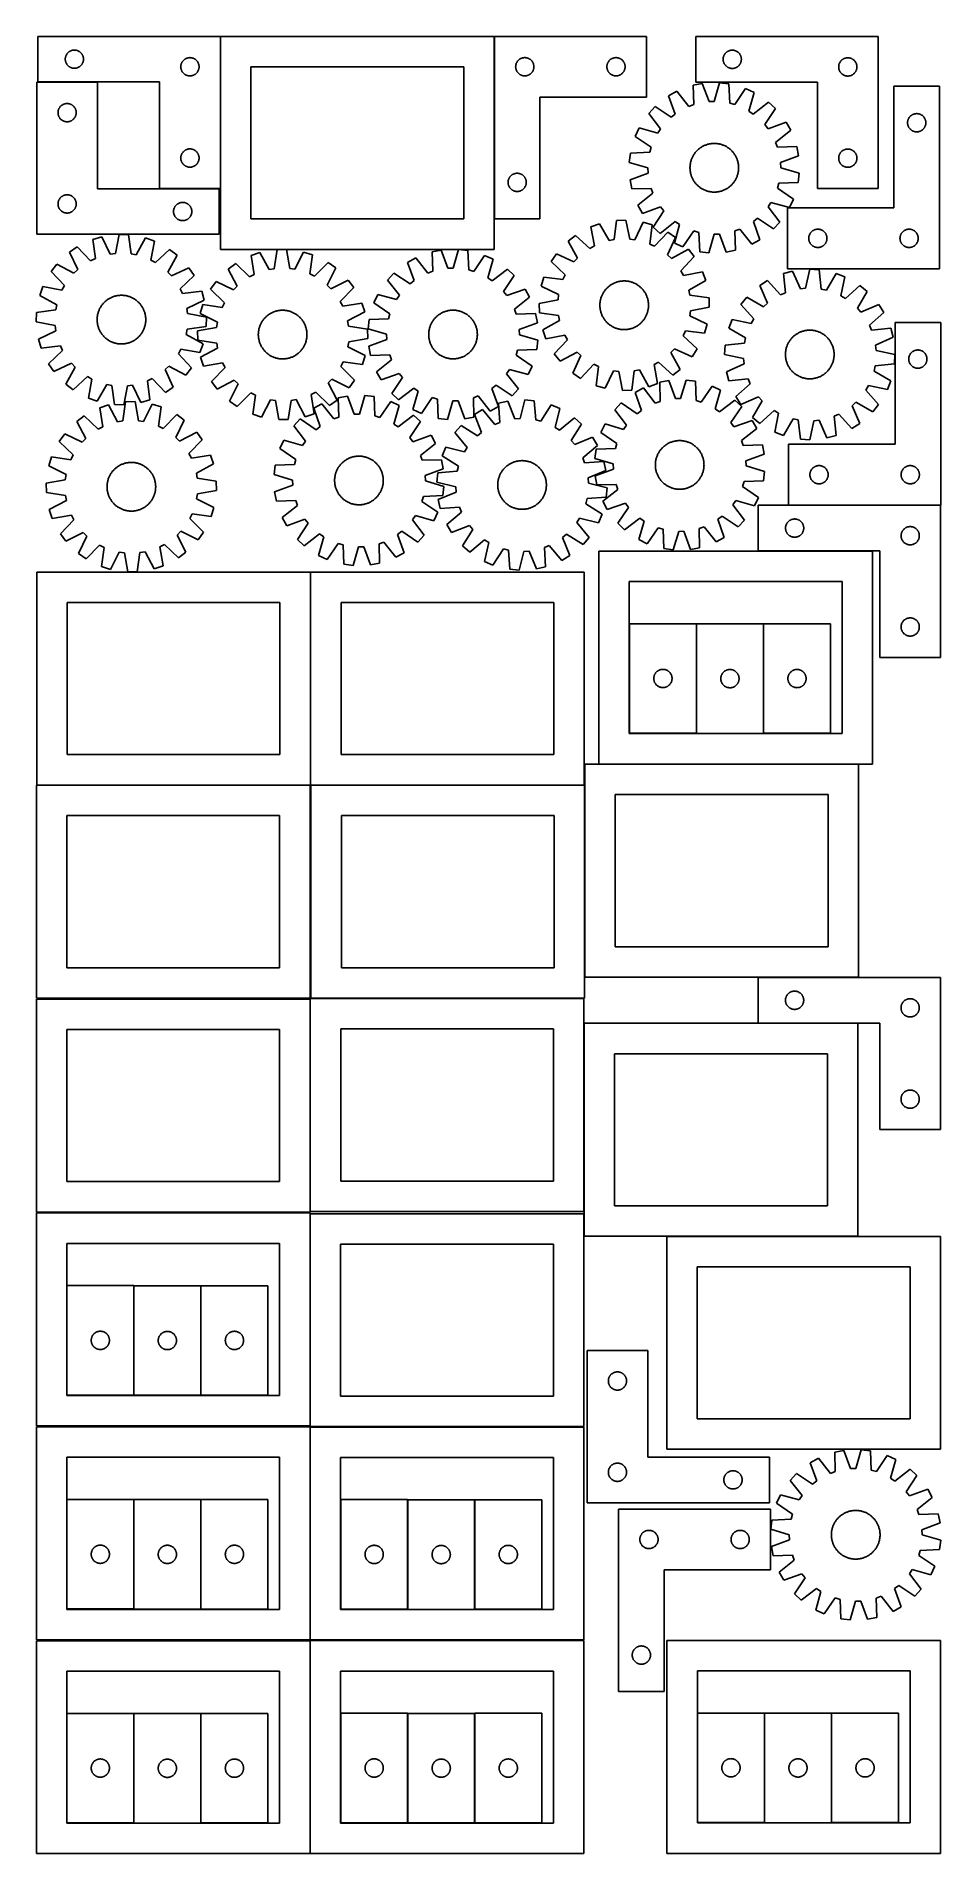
# Model space of a CAD drawing. Header units: millimetres. Extents: x 7 to 1493, y 7 to 2993.
import ezdxf

# ---------------------------------------------------------------- set-up
doc = ezdxf.new("R2010")
doc.units = ezdxf.units.MM
doc.layers.add('CUT', color=7, linetype='CONTINUOUS', true_color=0x000000)

msp = doc.modelspace()

# ---------------------------------------------------------------- linework, layer by layer
at = {"layer": 'CUT'}
for p, q in [((309.062799, 2993.452704), (9.062799, 2993.452704)), ((9.062799, 2993.452704), (9.062799, 2918.452704)), ((309.062799, 2743.452704), (309.062799, 2993.452704)), ((759.396215, 2993.373867), (309.396215, 2993.373867)), ((309.396215, 2993.373867), (309.396215, 2643.373867)), ((759.396215, 2643.373867), (759.396215, 2993.373867)), ((759.632618, 2993.458795), (759.632618, 2693.458795)), ((1009.632618, 2993.458795), (759.632618, 2993.458795)), ((1009.632618, 2893.458795), (1009.632618, 2993.458795)), ((1390.793024, 2993.231269), (1090.793024, 2993.231269)), ((1090.793024, 2993.231269), (1090.793024, 2918.231269)), ((1390.793024, 2743.231269), (1390.793024, 2993.231269)), ((54.082688, 2956.724886), (54.142301, 2957.495019)), ((54.142301, 2957.495019), (54.241481, 2958.261063)), ((54.241481, 2958.261063), (54.379964, 2959.020985)), ((54.379964, 2959.020985), (54.557383, 2959.772771)), ((54.557383, 2959.772771), (54.773268, 2960.514427)), ((54.773268, 2960.514427), (55.027047, 2961.243986)), ((55.027047, 2961.243986), (55.318046, 2961.959513)), ((55.318046, 2961.959513), (55.645493, 2962.659111)), ((55.645493, 2962.659111), (56.008521, 2963.340925)), ((56.008521, 2963.340925), (56.406166, 2964.003147)), ((56.406166, 2964.003147), (56.837374, 2964.644021)), ((56.837374, 2964.644021), (57.301002, 2965.261847)), ((57.301002, 2965.261847), (57.79582, 2965.854986)), ((57.79582, 2965.854986), (58.320516, 2966.421867)), ((58.320516, 2966.421867), (58.873699, 2966.960985)), ((58.873699, 2966.960985), (59.453901, 2967.470911)), ((59.453901, 2967.470911), (60.059585, 2967.950293)), ((60.059585, 2967.950293), (60.689143, 2968.39786)), ((60.689143, 2968.39786), (61.340907, 2968.812424)), ((61.340907, 2968.812424), (62.013148, 2969.192886)), ((62.013148, 2969.192886), (62.704083, 2969.538238)), ((62.704083, 2969.538238), (63.411881, 2969.847564)), ((63.411881, 2969.847564), (64.134663, 2970.120043)), ((64.134663, 2970.120043), (64.870515, 2970.354952)), ((64.870515, 2970.354952), (65.617483, 2970.55167)), ((65.617483, 2970.55167), (66.373588, 2970.709674)), ((66.373588, 2970.709674), (67.136824, 2970.828544)), ((67.136824, 2970.828544), (67.905167, 2970.907967)), ((67.905167, 2970.907967), (68.67658, 2970.947731)), ((68.67658, 2970.947731), (69.449018, 2970.947731)), ((69.449018, 2970.947731), (70.220431, 2970.907967)), ((70.220431, 2970.907967), (70.988774, 2970.828544)), ((70.988774, 2970.828544), (71.752011, 2970.709674)), ((71.752011, 2970.709674), (72.508115, 2970.55167)), ((72.508115, 2970.55167), (73.255084, 2970.354952)), ((73.255084, 2970.354952), (73.990935, 2970.120043)), ((73.990935, 2970.120043), (74.713718, 2969.847564)), ((74.713718, 2969.847564), (75.421515, 2969.538238)), ((75.421515, 2969.538238), (76.11245, 2969.192886)), ((76.11245, 2969.192886), (76.784691, 2968.812424)), ((76.784691, 2968.812424), (77.436455, 2968.39786)), ((77.436455, 2968.39786), (78.066013, 2967.950293)), ((78.066013, 2967.950293), (78.671697, 2967.470911)), ((78.671697, 2967.470911), (79.251899, 2966.960985)), ((79.251899, 2966.960985), (79.805082, 2966.421867)), ((79.805082, 2966.421867), (80.329778, 2965.854986)), ((80.329778, 2965.854986), (80.824596, 2965.261847)), ((80.824596, 2965.261847), (81.288224, 2964.644021)), ((81.288224, 2964.644021), (81.719433, 2964.003147)), ((81.719433, 2964.003147), (82.117078, 2963.340925)), ((82.117078, 2963.340925), (82.480105, 2962.659111)), ((82.480105, 2962.659111), (82.807553, 2961.959513)), ((82.807553, 2961.959513), (83.098551, 2961.243986)), ((83.098551, 2961.243986), (83.35233, 2960.514427)), ((83.35233, 2960.514427), (83.568215, 2959.772771)), ((83.568215, 2959.772771), (83.745634, 2959.020985)), ((83.745634, 2959.020985), (83.884118, 2958.261063)), ((83.884118, 2958.261063), (83.983297, 2957.495019)), ((83.983297, 2957.495019), (84.042911, 2956.724886)), ((252.704083, 2957.038238), (253.411881, 2957.347564)), ((253.411881, 2957.347564), (254.134663, 2957.620043)), ((254.134663, 2957.620043), (254.870515, 2957.854952)), ((254.870515, 2957.854952), (255.617483, 2958.05167)), ((255.617483, 2958.05167), (256.373588, 2958.209674)), ((256.373588, 2958.209674), (257.136824, 2958.328544)), ((257.136824, 2958.328544), (257.905167, 2958.407967)), ((257.905167, 2958.407967), (258.67658, 2958.447731)), ((258.67658, 2958.447731), (259.449018, 2958.447731)), ((259.449018, 2958.447731), (260.220431, 2958.407967)), ((260.220431, 2958.407967), (260.988774, 2958.328544)), ((260.988774, 2958.328544), (261.752011, 2958.209674)), ((261.752011, 2958.209674), (262.508115, 2958.05167)), ((262.508115, 2958.05167), (263.255084, 2957.854952)), ((263.255084, 2957.854952), (263.990935, 2957.620043)), ((263.990935, 2957.620043), (264.713718, 2957.347564)), ((264.713718, 2957.347564), (265.421515, 2957.038238)), ((802.926211, 2956.876101), (803.62581, 2957.203549)), ((803.62581, 2957.203549), (804.341337, 2957.494547)), ((804.341337, 2957.494547), (805.070896, 2957.748326)), ((805.070896, 2957.748326), (805.812551, 2957.964211)), ((805.812551, 2957.964211), (806.564337, 2958.14163)), ((806.564337, 2958.14163), (807.324259, 2958.280114)), ((807.324259, 2958.280114), (808.090303, 2958.379293)), ((808.090303, 2958.379293), (808.860437, 2958.438907)), ((808.860437, 2958.438907), (809.632618, 2958.458795)), ((809.632618, 2958.458795), (810.404799, 2958.438907)), ((810.404799, 2958.438907), (811.174933, 2958.379293)), ((811.174933, 2958.379293), (811.940977, 2958.280114)), ((811.940977, 2958.280114), (812.700899, 2958.14163)), ((812.700899, 2958.14163), (813.452685, 2957.964211)), ((813.452685, 2957.964211), (814.194341, 2957.748326)), ((814.194341, 2957.748326), (814.923899, 2957.494547)), ((814.923899, 2957.494547), (815.639427, 2957.203549)), ((815.639427, 2957.203549), (816.339025, 2956.876101)), ((952.926211, 2956.876101), (953.62581, 2957.203549)), ((953.62581, 2957.203549), (954.341337, 2957.494547)), ((954.341337, 2957.494547), (955.070896, 2957.748326)), ((955.070896, 2957.748326), (955.812551, 2957.964211)), ((955.812551, 2957.964211), (956.564337, 2958.14163)), ((956.564337, 2958.14163), (957.324259, 2958.280114)), ((957.324259, 2958.280114), (958.090303, 2958.379293)), ((958.090303, 2958.379293), (958.860437, 2958.438907)), ((958.860437, 2958.438907), (959.632618, 2958.458795)), ((959.632618, 2958.458795), (960.404799, 2958.438907)), ((960.404799, 2958.438907), (961.174933, 2958.379293)), ((961.174933, 2958.379293), (961.940977, 2958.280114)), ((961.940977, 2958.280114), (962.700899, 2958.14163)), ((962.700899, 2958.14163), (963.452685, 2957.964211)), ((963.452685, 2957.964211), (964.194341, 2957.748326)), ((964.194341, 2957.748326), (964.923899, 2957.494547)), ((964.923899, 2957.494547), (965.639427, 2957.203549)), ((965.639427, 2957.203549), (966.339025, 2956.876101)), ((1135.812912, 2956.50345), (1135.872526, 2957.273584)), ((1135.872526, 2957.273584), (1135.971705, 2958.039627)), ((1135.971705, 2958.039627), (1136.110188, 2958.79955)), ((1136.110188, 2958.79955), (1136.287608, 2959.551336)), ((1136.287608, 2959.551336), (1136.503493, 2960.292991)), ((1136.503493, 2960.292991), (1136.757271, 2961.02255)), ((1136.757271, 2961.02255), (1137.04827, 2961.738077)), ((1137.04827, 2961.738077), (1137.375718, 2962.437676)), ((1137.375718, 2962.437676), (1137.738745, 2963.11949)), ((1137.738745, 2963.11949), (1138.13639, 2963.781712)), ((1138.13639, 2963.781712), (1138.567599, 2964.422585)), ((1138.567599, 2964.422585), (1139.031227, 2965.040411)), ((1139.031227, 2965.040411), (1139.526045, 2965.633551)), ((1139.526045, 2965.633551), (1140.050741, 2966.200431)), ((1140.050741, 2966.200431), (1140.603924, 2966.739549)), ((1140.603924, 2966.739549), (1141.184126, 2967.249476)), ((1141.184126, 2967.249476), (1141.78981, 2967.728858)), ((1141.78981, 2967.728858), (1142.419368, 2968.176424)), ((1142.419368, 2968.176424), (1143.071132, 2968.590988)), ((1143.071132, 2968.590988), (1143.743373, 2968.971451)), ((1143.743373, 2968.971451), (1144.434308, 2969.316803)), ((1144.434308, 2969.316803), (1145.142105, 2969.626128)), ((1145.142105, 2969.626128), (1145.864888, 2969.898607)), ((1145.864888, 2969.898607), (1146.600739, 2970.133517)), ((1146.600739, 2970.133517), (1147.347708, 2970.330234)), ((1147.347708, 2970.330234), (1148.103812, 2970.488238)), ((1148.103812, 2970.488238), (1148.867048, 2970.607109)), ((1148.867048, 2970.607109), (1149.635392, 2970.686532)), ((1149.635392, 2970.686532), (1150.406805, 2970.726296)), ((1150.406805, 2970.726296), (1151.179242, 2970.726296)), ((1151.179242, 2970.726296), (1151.950656, 2970.686532)), ((1151.950656, 2970.686532), (1152.718999, 2970.607109)), ((1152.718999, 2970.607109), (1153.482235, 2970.488238)), ((1153.482235, 2970.488238), (1154.23834, 2970.330234)), ((1154.23834, 2970.330234), (1154.985308, 2970.133517)), ((1154.985308, 2970.133517), (1155.721159, 2969.898607)), ((1155.721159, 2969.898607), (1156.443942, 2969.626128)), ((1156.443942, 2969.626128), (1157.15174, 2969.316803)), ((1157.15174, 2969.316803), (1157.842675, 2968.971451)), ((1157.842675, 2968.971451), (1158.514916, 2968.590988)), ((1158.514916, 2968.590988), (1159.16668, 2968.176424)), ((1159.16668, 2968.176424), (1159.796238, 2967.728858)), ((1159.796238, 2967.728858), (1160.401921, 2967.249476)), ((1160.401921, 2967.249476), (1160.982124, 2966.739549)), ((1160.982124, 2966.739549), (1161.535307, 2966.200431)), ((1161.535307, 2966.200431), (1162.060003, 2965.633551)), ((1162.060003, 2965.633551), (1162.554821, 2965.040411)), ((1162.554821, 2965.040411), (1163.018449, 2964.422585)), ((1163.018449, 2964.422585), (1163.449657, 2963.781712)), ((1163.449657, 2963.781712), (1163.847302, 2963.11949)), ((1163.847302, 2963.11949), (1164.21033, 2962.437676)), ((1164.21033, 2962.437676), (1164.537777, 2961.738077)), ((1164.537777, 2961.738077), (1164.828776, 2961.02255)), ((1164.828776, 2961.02255), (1165.082554, 2960.292991)), ((1165.082554, 2960.292991), (1165.29844, 2959.551336)), ((1165.29844, 2959.551336), (1165.475859, 2958.79955)), ((1165.475859, 2958.79955), (1165.614342, 2958.039627)), ((1165.614342, 2958.039627), (1165.713522, 2957.273584)), ((1165.713522, 2957.273584), (1165.773135, 2956.50345)), ((1334.434308, 2956.816803), (1335.142105, 2957.126128)), ((1335.142105, 2957.126128), (1335.864888, 2957.398607)), ((1335.864888, 2957.398607), (1336.600739, 2957.633517)), ((1336.600739, 2957.633517), (1337.347708, 2957.830234)), ((1337.347708, 2957.830234), (1338.103812, 2957.988238)), ((1338.103812, 2957.988238), (1338.867048, 2958.107109)), ((1338.867048, 2958.107109), (1339.635392, 2958.186532)), ((1339.635392, 2958.186532), (1340.406805, 2958.226296)), ((1340.406805, 2958.226296), (1341.179242, 2958.226296)), ((1341.179242, 2958.226296), (1341.950656, 2958.186532)), ((1341.950656, 2958.186532), (1342.718999, 2958.107109)), ((1342.718999, 2958.107109), (1343.482235, 2957.988238)), ((1343.482235, 2957.988238), (1344.23834, 2957.830234)), ((1344.23834, 2957.830234), (1344.985308, 2957.633517)), ((1344.985308, 2957.633517), (1345.721159, 2957.398607)), ((1345.721159, 2957.398607), (1346.443942, 2957.126128)), ((1346.443942, 2957.126128), (1347.15174, 2956.816803)), ((54.062799, 2955.952704), (54.082688, 2956.724886)), ((54.082688, 2955.180523), (54.062799, 2955.952704)), ((54.142301, 2954.410389), (54.082688, 2955.180523)), ((54.241481, 2953.644346), (54.142301, 2954.410389)), ((54.379964, 2952.884423), (54.241481, 2953.644346)), ((54.557383, 2952.132638), (54.379964, 2952.884423)), ((54.773268, 2951.390982), (54.557383, 2952.132638)), ((55.027047, 2950.661423), (54.773268, 2951.390982)), ((55.318046, 2949.945896), (55.027047, 2950.661423)), ((55.645493, 2949.246297), (55.318046, 2949.945896)), ((56.008521, 2948.564483), (55.645493, 2949.246297)), ((56.406166, 2947.902261), (56.008521, 2948.564483)), ((56.837374, 2947.261388), (56.406166, 2947.902261)), ((57.301002, 2946.643562), (56.837374, 2947.261388)), ((57.79582, 2946.050423), (57.301002, 2946.643562)), ((58.320516, 2945.483542), (57.79582, 2946.050423)), ((58.873699, 2944.944424), (58.320516, 2945.483542)), ((59.453901, 2944.434498), (58.873699, 2944.944424)), ((60.059585, 2943.955116), (59.453901, 2944.434498)), ((60.689143, 2943.507549), (60.059585, 2943.955116)), ((61.340907, 2943.092985), (60.689143, 2943.507549)), ((62.013148, 2942.712522), (61.340907, 2943.092985)), ((62.704083, 2942.36717), (62.013148, 2942.712522)), ((63.411881, 2942.057845), (62.704083, 2942.36717)), ((64.134663, 2941.785366), (63.411881, 2942.057845)), ((64.870515, 2941.550456), (64.134663, 2941.785366)), ((65.617483, 2941.353739), (64.870515, 2941.550456)), ((66.373588, 2941.195735), (65.617483, 2941.353739)), ((67.136824, 2941.076864), (66.373588, 2941.195735)), ((67.905167, 2940.997441), (67.136824, 2941.076864)), ((68.67658, 2940.957677), (67.905167, 2940.997441)), ((69.449018, 2940.957677), (68.67658, 2940.957677)), ((70.220431, 2940.997441), (69.449018, 2940.957677)), ((70.988774, 2941.076864), (70.220431, 2940.997441)), ((71.752011, 2941.195735), (70.988774, 2941.076864)), ((72.508115, 2941.353739), (71.752011, 2941.195735)), ((73.255084, 2941.550456), (72.508115, 2941.353739)), ((73.990935, 2941.785366), (73.255084, 2941.550456)), ((74.713718, 2942.057845), (73.990935, 2941.785366)), ((75.421515, 2942.36717), (74.713718, 2942.057845)), ((76.11245, 2942.712522), (75.421515, 2942.36717)), ((76.784691, 2943.092985), (76.11245, 2942.712522)), ((77.436455, 2943.507549), (76.784691, 2943.092985)), ((78.066013, 2943.955116), (77.436455, 2943.507549)), ((78.671697, 2944.434498), (78.066013, 2943.955116)), ((79.251899, 2944.944424), (78.671697, 2944.434498)), ((79.805082, 2945.483542), (79.251899, 2944.944424)), ((80.329778, 2946.050423), (79.805082, 2945.483542)), ((80.824596, 2946.643562), (80.329778, 2946.050423)), ((81.288224, 2947.261388), (80.824596, 2946.643562)), ((81.719433, 2947.902261), (81.288224, 2947.261388)), ((82.117078, 2948.564483), (81.719433, 2947.902261)), ((82.480105, 2949.246297), (82.117078, 2948.564483)), ((82.807553, 2949.945896), (82.480105, 2949.246297)), ((83.098551, 2950.661423), (82.807553, 2949.945896)), ((83.35233, 2951.390982), (83.098551, 2950.661423)), ((83.568215, 2952.132638), (83.35233, 2951.390982)), ((83.745634, 2952.884423), (83.568215, 2952.132638)), ((83.884118, 2953.644346), (83.745634, 2952.884423)), ((83.983297, 2954.410389), (83.884118, 2953.644346)), ((84.042911, 2955.180523), (83.983297, 2954.410389)), ((84.042911, 2956.724886), (84.062799, 2955.952704)), ((84.062799, 2955.952704), (84.042911, 2955.180523)), ((244.062799, 2943.452704), (244.082688, 2944.224886)), ((244.082688, 2942.680523), (244.062799, 2943.452704)), ((244.082688, 2944.224886), (244.142301, 2944.995019)), ((244.142301, 2941.910389), (244.082688, 2942.680523)), ((244.142301, 2944.995019), (244.241481, 2945.761063)), ((244.241481, 2941.144346), (244.142301, 2941.910389)), ((244.241481, 2945.761063), (244.379964, 2946.520985)), ((244.379964, 2940.384423), (244.241481, 2941.144346)), ((244.379964, 2946.520985), (244.557383, 2947.272771)), ((244.557383, 2939.632638), (244.379964, 2940.384423)), ((244.557383, 2947.272771), (244.773268, 2948.014427)), ((244.773268, 2938.890982), (244.557383, 2939.632638)), ((244.773268, 2948.014427), (245.027047, 2948.743986)), ((245.027047, 2938.161423), (244.773268, 2938.890982)), ((245.027047, 2948.743986), (245.318046, 2949.459513)), ((245.318046, 2937.445896), (245.027047, 2938.161423)), ((245.318046, 2949.459513), (245.645493, 2950.159111)), ((245.645493, 2936.746297), (245.318046, 2937.445896)), ((245.645493, 2950.159111), (246.008521, 2950.840925)), ((246.008521, 2936.064483), (245.645493, 2936.746297)), ((246.008521, 2950.840925), (246.406166, 2951.503147)), ((246.406166, 2935.402261), (246.008521, 2936.064483)), ((246.406166, 2951.503147), (246.837374, 2952.144021)), ((246.837374, 2934.761388), (246.406166, 2935.402261)), ((246.837374, 2952.144021), (247.301002, 2952.761847)), ((247.301002, 2934.143562), (246.837374, 2934.761388)), ((247.301002, 2952.761847), (247.79582, 2953.354986)), ((247.79582, 2933.550423), (247.301002, 2934.143562)), ((247.79582, 2953.354986), (248.320516, 2953.921867)), ((248.320516, 2932.983542), (247.79582, 2933.550423)), ((248.320516, 2953.921867), (248.873699, 2954.460985)), ((248.873699, 2932.444424), (248.320516, 2932.983542)), ((248.873699, 2954.460985), (249.453901, 2954.970911)), ((249.453901, 2931.934498), (248.873699, 2932.444424)), ((249.453901, 2954.970911), (250.059585, 2955.450293)), ((250.059585, 2931.455116), (249.453901, 2931.934498)), ((250.059585, 2955.450293), (250.689143, 2955.89786)), ((250.689143, 2931.007549), (250.059585, 2931.455116)), ((250.689143, 2955.89786), (251.340907, 2956.312424)), ((251.340907, 2930.592985), (250.689143, 2931.007549)), ((251.340907, 2956.312424), (252.013148, 2956.692886)), ((252.013148, 2930.212522), (251.340907, 2930.592985)), ((252.013148, 2956.692886), (252.704083, 2957.038238)), ((252.704083, 2929.86717), (252.013148, 2930.212522)), ((253.411881, 2929.557845), (252.704083, 2929.86717)), ((254.134663, 2929.285366), (253.411881, 2929.557845)), ((254.870515, 2929.050456), (254.134663, 2929.285366)), ((255.617483, 2928.853739), (254.870515, 2929.050456)), ((256.373588, 2928.695735), (255.617483, 2928.853739)), ((257.136824, 2928.576864), (256.373588, 2928.695735)), ((257.905167, 2928.497441), (257.136824, 2928.576864)), ((258.67658, 2928.457677), (257.905167, 2928.497441)), ((259.449018, 2928.457677), (258.67658, 2928.457677)), ((260.220431, 2928.497441), (259.449018, 2928.457677)), ((260.988774, 2928.576864), (260.220431, 2928.497441)), ((261.752011, 2928.695735), (260.988774, 2928.576864)), ((262.508115, 2928.853739), (261.752011, 2928.695735)), ((263.255084, 2929.050456), (262.508115, 2928.853739)), ((263.990935, 2929.285366), (263.255084, 2929.050456)), ((264.713718, 2929.557845), (263.990935, 2929.285366)), ((265.421515, 2929.86717), (264.713718, 2929.557845)), ((265.421515, 2957.038238), (266.11245, 2956.692886)), ((266.11245, 2930.212522), (265.421515, 2929.86717)), ((266.11245, 2956.692886), (266.784691, 2956.312424)), ((266.784691, 2930.592985), (266.11245, 2930.212522)), ((266.784691, 2956.312424), (267.436455, 2955.89786)), ((267.436455, 2931.007549), (266.784691, 2930.592985)), ((267.436455, 2955.89786), (268.066013, 2955.450293)), ((268.066013, 2931.455116), (267.436455, 2931.007549)), ((268.066013, 2955.450293), (268.671697, 2954.970911)), ((268.671697, 2931.934498), (268.066013, 2931.455116)), ((268.671697, 2954.970911), (269.251899, 2954.460985)), ((269.251899, 2932.444424), (268.671697, 2931.934498)), ((269.251899, 2954.460985), (269.805082, 2953.921867)), ((269.805082, 2932.983542), (269.251899, 2932.444424)), ((269.805082, 2953.921867), (270.329778, 2953.354986)), ((270.329778, 2933.550423), (269.805082, 2932.983542)), ((270.329778, 2953.354986), (270.824596, 2952.761847)), ((270.824596, 2934.143562), (270.329778, 2933.550423)), ((270.824596, 2952.761847), (271.288224, 2952.144021)), ((271.288224, 2934.761388), (270.824596, 2934.143562)), ((271.288224, 2952.144021), (271.719433, 2951.503147)), ((271.719433, 2935.402261), (271.288224, 2934.761388)), ((271.719433, 2951.503147), (272.117078, 2950.840925)), ((272.117078, 2936.064483), (271.719433, 2935.402261)), ((272.117078, 2950.840925), (272.480105, 2950.159111)), ((272.480105, 2936.746297), (272.117078, 2936.064483)), ((272.480105, 2950.159111), (272.807553, 2949.459513)), ((272.807553, 2937.445896), (272.480105, 2936.746297)), ((272.807553, 2949.459513), (273.098551, 2948.743986)), ((273.098551, 2938.161423), (272.807553, 2937.445896)), ((273.098551, 2948.743986), (273.35233, 2948.014427)), ((273.35233, 2938.890982), (273.098551, 2938.161423)), ((273.35233, 2948.014427), (273.568215, 2947.272771)), ((273.568215, 2939.632638), (273.35233, 2938.890982)), ((273.568215, 2947.272771), (273.745634, 2946.520985)), ((273.745634, 2940.384423), (273.568215, 2939.632638)), ((273.745634, 2946.520985), (273.884118, 2945.761063)), ((273.884118, 2941.144346), (273.745634, 2940.384423)), ((273.884118, 2945.761063), (273.983297, 2944.995019)), ((273.983297, 2941.910389), (273.884118, 2941.144346)), ((273.983297, 2944.995019), (274.042911, 2944.224886)), ((274.042911, 2942.680523), (273.983297, 2941.910389)), ((274.042911, 2944.224886), (274.062799, 2943.452704)), ((274.062799, 2943.452704), (274.042911, 2942.680523)), ((709.396215, 2943.373867), (359.396215, 2943.373867)), ((359.396215, 2943.373867), (359.396215, 2693.373867)), ((709.396215, 2693.373867), (709.396215, 2943.373867)), ((794.637591, 2943.845014), (794.677355, 2944.616427)), ((794.637591, 2943.072576), (794.637591, 2943.845014)), ((794.677355, 2942.301163), (794.637591, 2943.072576)), ((794.677355, 2944.616427), (794.756778, 2945.384771)), ((794.756778, 2941.53282), (794.677355, 2942.301163)), ((794.756778, 2945.384771), (794.875649, 2946.148007)), ((794.875649, 2940.769584), (794.756778, 2941.53282)), ((794.875649, 2946.148007), (795.033653, 2946.904111)), ((795.033653, 2940.013479), (794.875649, 2940.769584)), ((795.033653, 2946.904111), (795.23037, 2947.65108)), ((795.23037, 2939.266511), (795.033653, 2940.013479)), ((795.23037, 2947.65108), (795.46528, 2948.386931)), ((795.46528, 2938.530659), (795.23037, 2939.266511)), ((795.46528, 2948.386931), (795.737759, 2949.109714)), ((795.737759, 2937.807877), (795.46528, 2938.530659)), ((795.737759, 2949.109714), (796.047084, 2949.817511)), ((796.047084, 2937.100079), (795.737759, 2937.807877)), ((796.047084, 2949.817511), (796.392436, 2950.508446)), ((796.392436, 2936.409144), (796.047084, 2937.100079)), ((796.392436, 2950.508446), (796.772899, 2951.180687)), ((796.772899, 2935.736903), (796.392436, 2936.409144)), ((796.772899, 2951.180687), (797.187463, 2951.832451)), ((797.187463, 2935.085139), (796.772899, 2935.736903)), ((797.187463, 2951.832451), (797.635029, 2952.462009)), ((797.635029, 2934.455581), (797.187463, 2935.085139)), ((797.635029, 2952.462009), (798.114411, 2953.067693)), ((798.114411, 2933.849898), (797.635029, 2934.455581)), ((798.114411, 2953.067693), (798.624338, 2953.647895)), ((798.624338, 2933.269695), (798.114411, 2933.849898)), ((798.624338, 2953.647895), (799.163456, 2954.201078)), ((799.163456, 2932.716512), (798.624338, 2933.269695)), ((799.163456, 2954.201078), (799.730336, 2954.725774)), ((799.730336, 2932.191816), (799.163456, 2932.716512)), ((799.730336, 2954.725774), (800.323476, 2955.220592)), ((800.323476, 2931.696998), (799.730336, 2932.191816)), ((800.323476, 2955.220592), (800.941302, 2955.68422)), ((800.941302, 2931.23337), (800.323476, 2931.696998)), ((800.941302, 2955.68422), (801.582175, 2956.115429)), ((801.582175, 2930.802162), (800.941302, 2931.23337)), ((801.582175, 2956.115429), (802.244397, 2956.513074)), ((802.244397, 2930.404517), (801.582175, 2930.802162)), ((802.244397, 2956.513074), (802.926211, 2956.876101)), ((802.926211, 2930.041489), (802.244397, 2930.404517)), ((803.62581, 2929.714042), (802.926211, 2930.041489)), ((804.341337, 2929.423043), (803.62581, 2929.714042)), ((805.070896, 2929.169264), (804.341337, 2929.423043)), ((805.812551, 2928.953379), (805.070896, 2929.169264)), ((806.564337, 2928.77596), (805.812551, 2928.953379)), ((807.324259, 2928.637477), (806.564337, 2928.77596)), ((808.090303, 2928.538297), (807.324259, 2928.637477)), ((808.860437, 2928.478684), (808.090303, 2928.538297)), ((809.632618, 2928.458795), (808.860437, 2928.478684)), ((810.404799, 2928.478684), (809.632618, 2928.458795)), ((811.174933, 2928.538297), (810.404799, 2928.478684)), ((811.940977, 2928.637477), (811.174933, 2928.538297)), ((812.700899, 2928.77596), (811.940977, 2928.637477)), ((813.452685, 2928.953379), (812.700899, 2928.77596)), ((814.194341, 2929.169264), (813.452685, 2928.953379)), ((814.923899, 2929.423043), (814.194341, 2929.169264)), ((815.639427, 2929.714042), (814.923899, 2929.423043)), ((816.339025, 2930.041489), (815.639427, 2929.714042)), ((816.339025, 2956.876101), (817.020839, 2956.513074)), ((817.020839, 2930.404517), (816.339025, 2930.041489)), ((817.020839, 2956.513074), (817.683061, 2956.115429)), ((817.683061, 2930.802162), (817.020839, 2930.404517)), ((817.683061, 2956.115429), (818.323935, 2955.68422)), ((818.323935, 2931.23337), (817.683061, 2930.802162)), ((818.323935, 2955.68422), (818.94176, 2955.220592)), ((818.94176, 2931.696998), (818.323935, 2931.23337)), ((818.94176, 2955.220592), (819.5349, 2954.725774)), ((819.5349, 2932.191816), (818.94176, 2931.696998)), ((819.5349, 2954.725774), (820.10178, 2954.201078)), ((820.10178, 2932.716512), (819.5349, 2932.191816)), ((820.10178, 2954.201078), (820.640899, 2953.647895)), ((820.640899, 2933.269695), (820.10178, 2932.716512)), ((820.640899, 2953.647895), (821.150825, 2953.067693)), ((821.150825, 2933.849898), (820.640899, 2933.269695)), ((821.150825, 2953.067693), (821.630207, 2952.462009)), ((821.630207, 2934.455581), (821.150825, 2933.849898)), ((821.630207, 2952.462009), (822.077773, 2951.832451)), ((822.077773, 2935.085139), (821.630207, 2934.455581)), ((822.077773, 2951.832451), (822.492338, 2951.180687)), ((822.492338, 2935.736903), (822.077773, 2935.085139)), ((822.492338, 2951.180687), (822.8728, 2950.508446)), ((822.8728, 2936.409144), (822.492338, 2935.736903)), ((822.8728, 2950.508446), (823.218152, 2949.817511)), ((823.218152, 2937.100079), (822.8728, 2936.409144)), ((823.218152, 2949.817511), (823.527478, 2949.109714)), ((823.527478, 2937.807877), (823.218152, 2937.100079)), ((823.527478, 2949.109714), (823.799957, 2948.386931)), ((823.799957, 2938.530659), (823.527478, 2937.807877)), ((823.799957, 2948.386931), (824.034866, 2947.65108)), ((824.034866, 2939.266511), (823.799957, 2938.530659)), ((824.034866, 2947.65108), (824.231584, 2946.904111)), ((824.231584, 2940.013479), (824.034866, 2939.266511)), ((824.231584, 2946.904111), (824.389587, 2946.148007)), ((824.389587, 2940.769584), (824.231584, 2940.013479)), ((824.389587, 2946.148007), (824.508458, 2945.384771)), ((824.508458, 2941.53282), (824.389587, 2940.769584)), ((824.508458, 2945.384771), (824.587881, 2944.616427)), ((824.587881, 2942.301163), (824.508458, 2941.53282)), ((824.587881, 2944.616427), (824.627645, 2943.845014)), ((824.627645, 2943.072576), (824.587881, 2942.301163)), ((824.627645, 2943.845014), (824.627645, 2943.072576)), ((944.637591, 2943.845014), (944.677355, 2944.616427)), ((944.637591, 2943.072576), (944.637591, 2943.845014)), ((944.677355, 2942.301163), (944.637591, 2943.072576)), ((944.677355, 2944.616427), (944.756778, 2945.384771)), ((944.756778, 2941.53282), (944.677355, 2942.301163)), ((944.756778, 2945.384771), (944.875649, 2946.148007)), ((944.875649, 2940.769584), (944.756778, 2941.53282)), ((944.875649, 2946.148007), (945.033653, 2946.904111)), ((945.033653, 2940.013479), (944.875649, 2940.769584)), ((945.033653, 2946.904111), (945.23037, 2947.65108)), ((945.23037, 2939.266511), (945.033653, 2940.013479)), ((945.23037, 2947.65108), (945.46528, 2948.386931)), ((945.46528, 2938.530659), (945.23037, 2939.266511)), ((945.46528, 2948.386931), (945.737759, 2949.109714)), ((945.737759, 2937.807877), (945.46528, 2938.530659)), ((945.737759, 2949.109714), (946.047084, 2949.817511)), ((946.047084, 2937.100079), (945.737759, 2937.807877)), ((946.047084, 2949.817511), (946.392436, 2950.508446)), ((946.392436, 2936.409144), (946.047084, 2937.100079)), ((946.392436, 2950.508446), (946.772899, 2951.180687)), ((946.772899, 2935.736903), (946.392436, 2936.409144)), ((946.772899, 2951.180687), (947.187463, 2951.832451)), ((947.187463, 2935.085139), (946.772899, 2935.736903)), ((947.187463, 2951.832451), (947.635029, 2952.462009)), ((947.635029, 2934.455581), (947.187463, 2935.085139)), ((947.635029, 2952.462009), (948.114411, 2953.067693)), ((948.114411, 2933.849898), (947.635029, 2934.455581)), ((948.114411, 2953.067693), (948.624338, 2953.647895)), ((948.624338, 2933.269695), (948.114411, 2933.849898)), ((948.624338, 2953.647895), (949.163456, 2954.201078)), ((949.163456, 2932.716512), (948.624338, 2933.269695)), ((949.163456, 2954.201078), (949.730336, 2954.725774)), ((949.730336, 2932.191816), (949.163456, 2932.716512)), ((949.730336, 2954.725774), (950.323476, 2955.220592)), ((950.323476, 2931.696998), (949.730336, 2932.191816)), ((950.323476, 2955.220592), (950.941302, 2955.68422)), ((950.941302, 2931.23337), (950.323476, 2931.696998)), ((950.941302, 2955.68422), (951.582175, 2956.115429)), ((951.582175, 2930.802162), (950.941302, 2931.23337)), ((951.582175, 2956.115429), (952.244397, 2956.513074)), ((952.244397, 2930.404517), (951.582175, 2930.802162)), ((952.244397, 2956.513074), (952.926211, 2956.876101)), ((952.926211, 2930.041489), (952.244397, 2930.404517)), ((953.62581, 2929.714042), (952.926211, 2930.041489)), ((954.341337, 2929.423043), (953.62581, 2929.714042)), ((955.070896, 2929.169264), (954.341337, 2929.423043)), ((955.812551, 2928.953379), (955.070896, 2929.169264)), ((956.564337, 2928.77596), (955.812551, 2928.953379)), ((957.324259, 2928.637477), (956.564337, 2928.77596)), ((958.090303, 2928.538297), (957.324259, 2928.637477)), ((958.860437, 2928.478684), (958.090303, 2928.538297)), ((959.632618, 2928.458795), (958.860437, 2928.478684)), ((960.404799, 2928.478684), (959.632618, 2928.458795)), ((961.174933, 2928.538297), (960.404799, 2928.478684)), ((961.940977, 2928.637477), (961.174933, 2928.538297)), ((962.700899, 2928.77596), (961.940977, 2928.637477)), ((963.452685, 2928.953379), (962.700899, 2928.77596)), ((964.194341, 2929.169264), (963.452685, 2928.953379)), ((964.923899, 2929.423043), (964.194341, 2929.169264)), ((965.639427, 2929.714042), (964.923899, 2929.423043)), ((966.339025, 2930.041489), (965.639427, 2929.714042)), ((966.339025, 2956.876101), (967.020839, 2956.513074)), ((967.020839, 2930.404517), (966.339025, 2930.041489)), ((967.020839, 2956.513074), (967.683061, 2956.115429)), ((967.683061, 2930.802162), (967.020839, 2930.404517)), ((967.683061, 2956.115429), (968.323935, 2955.68422)), ((968.323935, 2931.23337), (967.683061, 2930.802162)), ((968.323935, 2955.68422), (968.94176, 2955.220592)), ((968.94176, 2931.696998), (968.323935, 2931.23337)), ((968.94176, 2955.220592), (969.5349, 2954.725774)), ((969.5349, 2932.191816), (968.94176, 2931.696998)), ((969.5349, 2954.725774), (970.10178, 2954.201078)), ((970.10178, 2932.716512), (969.5349, 2932.191816)), ((970.10178, 2954.201078), (970.640899, 2953.647895)), ((970.640899, 2933.269695), (970.10178, 2932.716512)), ((970.640899, 2953.647895), (971.150825, 2953.067693)), ((971.150825, 2933.849898), (970.640899, 2933.269695)), ((971.150825, 2953.067693), (971.630207, 2952.462009)), ((971.630207, 2934.455581), (971.150825, 2933.849898)), ((971.630207, 2952.462009), (972.077773, 2951.832451)), ((972.077773, 2935.085139), (971.630207, 2934.455581)), ((972.077773, 2951.832451), (972.492338, 2951.180687)), ((972.492338, 2935.736903), (972.077773, 2935.085139)), ((972.492338, 2951.180687), (972.8728, 2950.508446)), ((972.8728, 2936.409144), (972.492338, 2935.736903)), ((972.8728, 2950.508446), (973.218152, 2949.817511)), ((973.218152, 2937.100079), (972.8728, 2936.409144)), ((973.218152, 2949.817511), (973.527478, 2949.109714)), ((973.527478, 2937.807877), (973.218152, 2937.100079)), ((973.527478, 2949.109714), (973.799957, 2948.386931)), ((973.799957, 2938.530659), (973.527478, 2937.807877)), ((973.799957, 2948.386931), (974.034866, 2947.65108)), ((974.034866, 2939.266511), (973.799957, 2938.530659)), ((974.034866, 2947.65108), (974.231584, 2946.904111)), ((974.231584, 2940.013479), (974.034866, 2939.266511)), ((974.231584, 2946.904111), (974.389587, 2946.148007)), ((974.389587, 2940.769584), (974.231584, 2940.013479)), ((974.389587, 2946.148007), (974.508458, 2945.384771)), ((974.508458, 2941.53282), (974.389587, 2940.769584)), ((974.508458, 2945.384771), (974.587881, 2944.616427)), ((974.587881, 2942.301163), (974.508458, 2941.53282)), ((974.587881, 2944.616427), (974.627645, 2943.845014)), ((974.627645, 2943.072576), (974.587881, 2942.301163)), ((974.627645, 2943.845014), (974.627645, 2943.072576)), ((1135.793024, 2955.731269), (1135.812912, 2956.50345)), ((1135.812912, 2954.959088), (1135.793024, 2955.731269)), ((1135.872526, 2954.188954), (1135.812912, 2954.959088)), ((1135.971705, 2953.42291), (1135.872526, 2954.188954)), ((1136.110188, 2952.662988), (1135.971705, 2953.42291)), ((1136.287608, 2951.911202), (1136.110188, 2952.662988)), ((1136.503493, 2951.169546), (1136.287608, 2951.911202)), ((1136.757271, 2950.439988), (1136.503493, 2951.169546)), ((1137.04827, 2949.72446), (1136.757271, 2950.439988)), ((1137.375718, 2949.024862), (1137.04827, 2949.72446)), ((1137.738745, 2948.343048), (1137.375718, 2949.024862)), ((1138.13639, 2947.680826), (1137.738745, 2948.343048)), ((1138.567599, 2947.039952), (1138.13639, 2947.680826)), ((1139.031227, 2946.422127), (1138.567599, 2947.039952)), ((1139.526045, 2945.828987), (1139.031227, 2946.422127)), ((1140.050741, 2945.262107), (1139.526045, 2945.828987)), ((1140.603924, 2944.722988), (1140.050741, 2945.262107)), ((1141.184126, 2944.213062), (1140.603924, 2944.722988)), ((1141.78981, 2943.73368), (1141.184126, 2944.213062)), ((1142.419368, 2943.286114), (1141.78981, 2943.73368)), ((1143.071132, 2942.871549), (1142.419368, 2943.286114)), ((1143.743373, 2942.491087), (1143.071132, 2942.871549)), ((1144.434308, 2942.145735), (1143.743373, 2942.491087)), ((1145.142105, 2941.836409), (1144.434308, 2942.145735)), ((1145.864888, 2941.56393), (1145.142105, 2941.836409)), ((1146.600739, 2941.329021), (1145.864888, 2941.56393)), ((1147.347708, 2941.132303), (1146.600739, 2941.329021)), ((1148.103812, 2940.9743), (1147.347708, 2941.132303)), ((1148.867048, 2940.855429), (1148.103812, 2940.9743)), ((1149.635392, 2940.776006), (1148.867048, 2940.855429)), ((1150.406805, 2940.736242), (1149.635392, 2940.776006)), ((1151.179242, 2940.736242), (1150.406805, 2940.736242)), ((1151.950656, 2940.776006), (1151.179242, 2940.736242)), ((1152.718999, 2940.855429), (1151.950656, 2940.776006)), ((1153.482235, 2940.9743), (1152.718999, 2940.855429)), ((1154.23834, 2941.132303), (1153.482235, 2940.9743)), ((1154.985308, 2941.329021), (1154.23834, 2941.132303)), ((1155.721159, 2941.56393), (1154.985308, 2941.329021)), ((1156.443942, 2941.836409), (1155.721159, 2941.56393)), ((1157.15174, 2942.145735), (1156.443942, 2941.836409)), ((1157.842675, 2942.491087), (1157.15174, 2942.145735)), ((1158.514916, 2942.871549), (1157.842675, 2942.491087)), ((1159.16668, 2943.286114), (1158.514916, 2942.871549)), ((1159.796238, 2943.73368), (1159.16668, 2943.286114)), ((1160.401921, 2944.213062), (1159.796238, 2943.73368)), ((1160.982124, 2944.722988), (1160.401921, 2944.213062)), ((1161.535307, 2945.262107), (1160.982124, 2944.722988)), ((1162.060003, 2945.828987), (1161.535307, 2945.262107)), ((1162.554821, 2946.422127), (1162.060003, 2945.828987)), ((1163.018449, 2947.039952), (1162.554821, 2946.422127)), ((1163.449657, 2947.680826), (1163.018449, 2947.039952)), ((1163.847302, 2948.343048), (1163.449657, 2947.680826)), ((1164.21033, 2949.024862), (1163.847302, 2948.343048)), ((1164.537777, 2949.72446), (1164.21033, 2949.024862)), ((1164.828776, 2950.439988), (1164.537777, 2949.72446)), ((1165.082554, 2951.169546), (1164.828776, 2950.439988)), ((1165.29844, 2951.911202), (1165.082554, 2951.169546)), ((1165.475859, 2952.662988), (1165.29844, 2951.911202)), ((1165.614342, 2953.42291), (1165.475859, 2952.662988)), ((1165.713522, 2954.188954), (1165.614342, 2953.42291)), ((1165.773135, 2954.959088), (1165.713522, 2954.188954)), ((1165.773135, 2956.50345), (1165.793024, 2955.731269)), ((1165.793024, 2955.731269), (1165.773135, 2954.959088)), ((1325.793024, 2943.231269), (1325.812912, 2944.00345)), ((1325.812912, 2942.459088), (1325.793024, 2943.231269)), ((1325.812912, 2944.00345), (1325.872526, 2944.773584)), ((1325.872526, 2941.688954), (1325.812912, 2942.459088)), ((1325.872526, 2944.773584), (1325.971705, 2945.539627)), ((1325.971705, 2940.92291), (1325.872526, 2941.688954)), ((1325.971705, 2945.539627), (1326.110188, 2946.29955)), ((1326.110188, 2940.162988), (1325.971705, 2940.92291)), ((1326.110188, 2946.29955), (1326.287608, 2947.051336)), ((1326.287608, 2939.411202), (1326.110188, 2940.162988)), ((1326.287608, 2947.051336), (1326.503493, 2947.792991)), ((1326.503493, 2938.669546), (1326.287608, 2939.411202)), ((1326.503493, 2947.792991), (1326.757271, 2948.52255)), ((1326.757271, 2937.939988), (1326.503493, 2938.669546)), ((1326.757271, 2948.52255), (1327.04827, 2949.238077)), ((1327.04827, 2937.22446), (1326.757271, 2937.939988)), ((1327.04827, 2949.238077), (1327.375718, 2949.937676)), ((1327.375718, 2936.524862), (1327.04827, 2937.22446)), ((1327.375718, 2949.937676), (1327.738745, 2950.61949)), ((1327.738745, 2935.843048), (1327.375718, 2936.524862)), ((1327.738745, 2950.61949), (1328.13639, 2951.281712)), ((1328.13639, 2935.180826), (1327.738745, 2935.843048)), ((1328.13639, 2951.281712), (1328.567599, 2951.922585)), ((1328.567599, 2934.539952), (1328.13639, 2935.180826)), ((1328.567599, 2951.922585), (1329.031227, 2952.540411)), ((1329.031227, 2933.922127), (1328.567599, 2934.539952)), ((1329.031227, 2952.540411), (1329.526045, 2953.133551)), ((1329.526045, 2933.328987), (1329.031227, 2933.922127)), ((1329.526045, 2953.133551), (1330.050741, 2953.700431)), ((1330.050741, 2932.762107), (1329.526045, 2933.328987)), ((1330.050741, 2953.700431), (1330.603924, 2954.239549)), ((1330.603924, 2932.222988), (1330.050741, 2932.762107)), ((1330.603924, 2954.239549), (1331.184126, 2954.749476)), ((1331.184126, 2931.713062), (1330.603924, 2932.222988)), ((1331.184126, 2954.749476), (1331.78981, 2955.228858)), ((1331.78981, 2931.23368), (1331.184126, 2931.713062)), ((1331.78981, 2955.228858), (1332.419368, 2955.676424)), ((1332.419368, 2930.786114), (1331.78981, 2931.23368)), ((1332.419368, 2955.676424), (1333.071132, 2956.090988)), ((1333.071132, 2930.371549), (1332.419368, 2930.786114)), ((1333.071132, 2956.090988), (1333.743373, 2956.471451)), ((1333.743373, 2929.991087), (1333.071132, 2930.371549)), ((1333.743373, 2956.471451), (1334.434308, 2956.816803)), ((1334.434308, 2929.645735), (1333.743373, 2929.991087)), ((1335.142105, 2929.336409), (1334.434308, 2929.645735)), ((1335.864888, 2929.06393), (1335.142105, 2929.336409)), ((1336.600739, 2928.829021), (1335.864888, 2929.06393)), ((1337.347708, 2928.632303), (1336.600739, 2928.829021)), ((1338.103812, 2928.4743), (1337.347708, 2928.632303)), ((1338.867048, 2928.355429), (1338.103812, 2928.4743)), ((1339.635392, 2928.276006), (1338.867048, 2928.355429)), ((1340.406805, 2928.236242), (1339.635392, 2928.276006)), ((1341.179242, 2928.236242), (1340.406805, 2928.236242)), ((1341.950656, 2928.276006), (1341.179242, 2928.236242)), ((1342.718999, 2928.355429), (1341.950656, 2928.276006)), ((1343.482235, 2928.4743), (1342.718999, 2928.355429)), ((1344.23834, 2928.632303), (1343.482235, 2928.4743)), ((1344.985308, 2928.829021), (1344.23834, 2928.632303)), ((1345.721159, 2929.06393), (1344.985308, 2928.829021)), ((1346.443942, 2929.336409), (1345.721159, 2929.06393)), ((1347.15174, 2929.645735), (1346.443942, 2929.336409)), ((1347.15174, 2956.816803), (1347.842675, 2956.471451)), ((1347.842675, 2929.991087), (1347.15174, 2929.645735)), ((1347.842675, 2956.471451), (1348.514916, 2956.090988)), ((1348.514916, 2930.371549), (1347.842675, 2929.991087)), ((1348.514916, 2956.090988), (1349.16668, 2955.676424)), ((1349.16668, 2930.786114), (1348.514916, 2930.371549)), ((1349.16668, 2955.676424), (1349.796238, 2955.228858)), ((1349.796238, 2931.23368), (1349.16668, 2930.786114)), ((1349.796238, 2955.228858), (1350.401921, 2954.749476)), ((1350.401921, 2931.713062), (1349.796238, 2931.23368)), ((1350.401921, 2954.749476), (1350.982124, 2954.239549)), ((1350.982124, 2932.222988), (1350.401921, 2931.713062)), ((1350.982124, 2954.239549), (1351.535307, 2953.700431)), ((1351.535307, 2932.762107), (1350.982124, 2932.222988)), ((1351.535307, 2953.700431), (1352.060003, 2953.133551)), ((1352.060003, 2933.328987), (1351.535307, 2932.762107)), ((1352.060003, 2953.133551), (1352.554821, 2952.540411)), ((1352.554821, 2933.922127), (1352.060003, 2933.328987)), ((1352.554821, 2952.540411), (1353.018449, 2951.922585)), ((1353.018449, 2934.539952), (1352.554821, 2933.922127)), ((1353.018449, 2951.922585), (1353.449657, 2951.281712)), ((1353.449657, 2935.180826), (1353.018449, 2934.539952)), ((1353.449657, 2951.281712), (1353.847302, 2950.61949)), ((1353.847302, 2935.843048), (1353.449657, 2935.180826)), ((1353.847302, 2950.61949), (1354.21033, 2949.937676)), ((1354.21033, 2936.524862), (1353.847302, 2935.843048)), ((1354.21033, 2949.937676), (1354.537777, 2949.238077)), ((1354.537777, 2937.22446), (1354.21033, 2936.524862)), ((1354.537777, 2949.238077), (1354.828776, 2948.52255)), ((1354.828776, 2937.939988), (1354.537777, 2937.22446)), ((1354.828776, 2948.52255), (1355.082554, 2947.792991)), ((1355.082554, 2938.669546), (1354.828776, 2937.939988)), ((1355.082554, 2947.792991), (1355.29844, 2947.051336)), ((1355.29844, 2939.411202), (1355.082554, 2938.669546)), ((1355.29844, 2947.051336), (1355.475859, 2946.29955)), ((1355.475859, 2940.162988), (1355.29844, 2939.411202)), ((1355.475859, 2946.29955), (1355.614342, 2945.539627)), ((1355.614342, 2940.92291), (1355.475859, 2940.162988)), ((1355.614342, 2945.539627), (1355.713522, 2944.773584)), ((1355.713522, 2941.688954), (1355.614342, 2940.92291)), ((1355.713522, 2944.773584), (1355.773135, 2944.00345)), ((1355.773135, 2942.459088), (1355.713522, 2941.688954)), ((1355.773135, 2944.00345), (1355.793024, 2943.231269)), ((1355.793024, 2943.231269), (1355.773135, 2942.459088)), ((107.141906, 2918.053284), (7.141906, 2918.053284)), ((7.141906, 2918.053284), (7.141906, 2668.053284)), ((9.062799, 2918.452704), (209.062799, 2918.452704)), ((107.141906, 2743.053284), (107.141906, 2918.053284)), ((209.062799, 2918.452704), (209.062799, 2743.452704)), ((1059.658676, 2903.129375), (1046.236749, 2895.607247)), ((1079.468856, 2878.299321), (1059.658676, 2903.129375)), ((1101.519979, 2916.021851), (1086.430501, 2913.015487)), ((1086.430501, 2913.015487), (1087.512307, 2881.269551)), ((1090.793024, 2918.231269), (1290.793024, 2918.231269)), ((1112.68767, 2886.285385), (1101.519979, 2916.021851)), ((1130.036474, 2917.151153), (1121.255298, 2886.624678)), ((1145.316437, 2915.347471), (1130.036474, 2917.151153)), ((1146.748469, 2883.615405), (1145.316437, 2915.347471)), ((1172.786209, 2907.609419), (1155.001615, 2881.290548)), ((1186.760949, 2901.172247), (1172.786209, 2907.609419)), ((1178.317145, 2870.550736), (1186.760949, 2901.172247)), ((1290.793024, 2918.231269), (1290.793024, 2743.231269)), ((1491.574362, 2911.446352), (1416.574362, 2911.446352)), ((1416.574362, 2911.446352), (1416.574362, 2711.446352)), ((1491.574362, 2611.446352), (1491.574362, 2911.446352)), ((42.141906, 2868.053284), (42.161795, 2868.825466)), ((42.161795, 2867.281103), (42.141906, 2868.053284)), ((42.161795, 2868.825466), (42.221408, 2869.595599)), ((42.221408, 2869.595599), (42.320587, 2870.361643)), ((42.320587, 2870.361643), (42.459071, 2871.121565)), ((42.459071, 2871.121565), (42.63649, 2871.873351)), ((42.63649, 2871.873351), (42.852375, 2872.615007)), ((42.852375, 2872.615007), (43.106154, 2873.344566)), ((43.106154, 2873.344566), (43.397152, 2874.060093)), ((43.397152, 2874.060093), (43.7246, 2874.759691)), ((43.7246, 2874.759691), (44.087627, 2875.441505)), ((44.087627, 2875.441505), (44.485272, 2876.103727)), ((44.485272, 2876.103727), (44.916481, 2876.744601)), ((44.916481, 2876.744601), (45.380109, 2877.362427)), ((45.380109, 2877.362427), (45.874927, 2877.955566)), ((45.874927, 2877.955566), (46.399623, 2878.522447)), ((46.399623, 2878.522447), (46.952806, 2879.061565)), ((46.952806, 2879.061565), (47.533008, 2879.571491)), ((47.533008, 2879.571491), (48.138692, 2880.050873)), ((48.138692, 2880.050873), (48.76825, 2880.49844)), ((48.76825, 2880.49844), (49.420014, 2880.913004)), ((49.420014, 2880.913004), (50.092255, 2881.293466)), ((50.092255, 2881.293466), (50.78319, 2881.638818)), ((50.78319, 2881.638818), (51.490987, 2881.948144)), ((51.490987, 2881.948144), (52.21377, 2882.220623)), ((52.21377, 2882.220623), (52.949621, 2882.455533)), ((52.949621, 2882.455533), (53.69659, 2882.65225)), ((53.69659, 2882.65225), (54.452694, 2882.810254)), ((54.452694, 2882.810254), (55.215931, 2882.929125)), ((55.215931, 2882.929125), (55.984274, 2883.008547)), ((55.984274, 2883.008547), (56.755687, 2883.048311)), ((56.755687, 2883.048311), (57.528125, 2883.048311)), ((57.528125, 2883.048311), (58.299538, 2883.008547)), ((58.299538, 2883.008547), (59.067881, 2882.929125)), ((59.067881, 2882.929125), (59.831117, 2882.810254)), ((59.831117, 2882.810254), (60.587222, 2882.65225)), ((60.587222, 2882.65225), (61.33419, 2882.455533)), ((61.33419, 2882.455533), (62.070042, 2882.220623)), ((62.070042, 2882.220623), (62.792824, 2881.948144)), ((62.792824, 2881.948144), (63.500622, 2881.638818)), ((63.500622, 2881.638818), (64.191557, 2881.293466)), ((64.191557, 2881.293466), (64.863798, 2880.913004)), ((64.863798, 2880.913004), (65.515562, 2880.49844)), ((65.515562, 2880.49844), (66.14512, 2880.050873)), ((66.14512, 2880.050873), (66.750804, 2879.571491)), ((66.750804, 2879.571491), (67.331006, 2879.061565)), ((67.331006, 2879.061565), (67.884189, 2878.522447)), ((67.884189, 2878.522447), (68.408885, 2877.955566)), ((68.408885, 2877.955566), (68.903703, 2877.362427)), ((68.903703, 2877.362427), (69.367331, 2876.744601)), ((69.367331, 2876.744601), (69.798539, 2876.103727)), ((69.798539, 2876.103727), (70.196184, 2875.441505)), ((70.196184, 2875.441505), (70.559212, 2874.759691)), ((70.559212, 2874.759691), (70.886659, 2874.060093)), ((70.886659, 2874.060093), (71.177658, 2873.344566)), ((71.177658, 2873.344566), (71.431437, 2872.615007)), ((71.431437, 2872.615007), (71.647322, 2871.873351)), ((71.647322, 2871.873351), (71.824741, 2871.121565)), ((71.824741, 2871.121565), (71.963224, 2870.361643)), ((71.963224, 2870.361643), (72.062404, 2869.595599)), ((72.062404, 2869.595599), (72.122017, 2868.825466)), ((72.122017, 2868.825466), (72.141906, 2868.053284)), ((72.141906, 2868.053284), (72.122017, 2867.281103)), ((834.632618, 2693.458795), (834.632618, 2893.458795)), ((834.632618, 2893.458795), (1009.632618, 2893.458795)), ((1023.830207, 2877.932047), (1013.38966, 2866.630475)), ((1050.343715, 2860.438945), (1023.830207, 2877.932047)), ((1046.236749, 2895.607247), (1057.07564, 2865.749364)), ((1087.512307, 2881.269551), (1079.468856, 2878.299321)), ((1121.255298, 2886.624678), (1112.68767, 2886.285385)), ((1155.001615, 2881.290548), (1146.748469, 2883.615405)), ((1185.447933, 2865.789305), (1178.317145, 2870.550736)), ((1210.495066, 2885.324297), (1185.447933, 2865.789305)), ((1204.303536, 2848.370241), (1221.796638, 2874.88375)), ((1221.796638, 2874.88375), (1210.495066, 2885.324297)), ((42.221408, 2866.510969), (42.161795, 2867.281103)), ((42.320587, 2865.744926), (42.221408, 2866.510969)), ((42.459071, 2864.985003), (42.320587, 2865.744926)), ((42.63649, 2864.233218), (42.459071, 2864.985003)), ((42.852375, 2863.491562), (42.63649, 2864.233218)), ((43.106154, 2862.762003), (42.852375, 2863.491562)), ((43.397152, 2862.046476), (43.106154, 2862.762003)), ((43.7246, 2861.346878), (43.397152, 2862.046476)), ((44.087627, 2860.665063), (43.7246, 2861.346878)), ((44.485272, 2860.002842), (44.087627, 2860.665063)), ((44.916481, 2859.361968), (44.485272, 2860.002842)), ((45.380109, 2858.744142), (44.916481, 2859.361968)), ((45.874927, 2858.151003), (45.380109, 2858.744142)), ((46.399623, 2857.584122), (45.874927, 2858.151003)), ((46.952806, 2857.045004), (46.399623, 2857.584122)), ((47.533008, 2856.535078), (46.952806, 2857.045004)), ((48.138692, 2856.055696), (47.533008, 2856.535078)), ((48.76825, 2855.608129), (48.138692, 2856.055696)), ((49.420014, 2855.193565), (48.76825, 2855.608129)), ((50.092255, 2854.813102), (49.420014, 2855.193565)), ((50.78319, 2854.46775), (50.092255, 2854.813102)), ((51.490987, 2854.158425), (50.78319, 2854.46775)), ((52.21377, 2853.885946), (51.490987, 2854.158425)), ((52.949621, 2853.651036), (52.21377, 2853.885946)), ((53.69659, 2853.454319), (52.949621, 2853.651036)), ((54.452694, 2853.296315), (53.69659, 2853.454319)), ((55.215931, 2853.177444), (54.452694, 2853.296315)), ((55.984274, 2853.098022), (55.215931, 2853.177444)), ((56.755687, 2853.058257), (55.984274, 2853.098022)), ((57.528125, 2853.058257), (56.755687, 2853.058257)), ((58.299538, 2853.098022), (57.528125, 2853.058257)), ((59.067881, 2853.177444), (58.299538, 2853.098022)), ((59.831117, 2853.296315), (59.067881, 2853.177444)), ((60.587222, 2853.454319), (59.831117, 2853.296315)), ((61.33419, 2853.651036), (60.587222, 2853.454319)), ((62.070042, 2853.885946), (61.33419, 2853.651036)), ((62.792824, 2854.158425), (62.070042, 2853.885946)), ((63.500622, 2854.46775), (62.792824, 2854.158425)), ((64.191557, 2854.813102), (63.500622, 2854.46775)), ((64.863798, 2855.193565), (64.191557, 2854.813102)), ((65.515562, 2855.608129), (64.863798, 2855.193565)), ((66.14512, 2856.055696), (65.515562, 2855.608129)), ((66.750804, 2856.535078), (66.14512, 2856.055696)), ((67.331006, 2857.045004), (66.750804, 2856.535078)), ((67.884189, 2857.584122), (67.331006, 2857.045004)), ((68.408885, 2858.151003), (67.884189, 2857.584122)), ((68.903703, 2858.744142), (68.408885, 2858.151003)), ((69.367331, 2859.361968), (68.903703, 2858.744142)), ((69.798539, 2860.002842), (69.367331, 2859.361968)), ((70.196184, 2860.665063), (69.798539, 2860.002842)), ((70.559212, 2861.346878), (70.196184, 2860.665063)), ((70.886659, 2862.046476), (70.559212, 2861.346878)), ((71.177658, 2862.762003), (70.886659, 2862.046476)), ((71.431437, 2863.491562), (71.177658, 2862.762003)), ((71.647322, 2864.233218), (71.431437, 2863.491562)), ((71.824741, 2864.985003), (71.647322, 2864.233218)), ((71.963224, 2865.744926), (71.824741, 2864.985003)), ((72.062404, 2866.510969), (71.963224, 2865.744926)), ((72.122017, 2867.281103), (72.062404, 2866.510969)), ((997.541709, 2842.896359), (991.104537, 2828.921619)), ((1028.16322, 2834.452555), (997.541709, 2842.896359)), ((1013.38966, 2866.630475), (1032.924652, 2841.583343)), ((1032.924652, 2841.583343), (1028.16322, 2834.452555)), ((1057.07564, 2865.749364), (1050.343715, 2860.438945)), ((1209.613955, 2841.638316), (1204.303536, 2848.370241)), ((1239.471838, 2852.477208), (1209.613955, 2841.638316)), ((1222.163912, 2819.245101), (1246.993965, 2839.05528)), ((1246.993965, 2839.05528), (1239.471838, 2852.477208)), ((1439.079335, 2851.832571), (1439.119099, 2852.603984)), ((1439.079335, 2851.060133), (1439.079335, 2851.832571)), ((1439.119099, 2850.28872), (1439.079335, 2851.060133)), ((1439.119099, 2852.603984), (1439.198522, 2853.372327)), ((1439.198522, 2849.520377), (1439.119099, 2850.28872)), ((1439.198522, 2853.372327), (1439.317392, 2854.135563)), ((1439.317392, 2848.757141), (1439.198522, 2849.520377)), ((1439.317392, 2854.135563), (1439.475396, 2854.891668)), ((1439.475396, 2848.001036), (1439.317392, 2848.757141)), ((1439.475396, 2854.891668), (1439.672114, 2855.638637)), ((1439.672114, 2847.254068), (1439.475396, 2848.001036)), ((1439.672114, 2855.638637), (1439.907023, 2856.374488)), ((1439.907023, 2846.518216), (1439.672114, 2847.254068)), ((1439.907023, 2856.374488), (1440.179502, 2857.09727)), ((1440.179502, 2845.795434), (1439.907023, 2846.518216)), ((1440.179502, 2857.09727), (1440.488828, 2857.805068)), ((1440.488828, 2845.087636), (1440.179502, 2845.795434)), ((1440.488828, 2857.805068), (1440.83418, 2858.496003)), ((1440.83418, 2844.396701), (1440.488828, 2845.087636)), ((1440.83418, 2858.496003), (1441.214642, 2859.168244)), ((1441.214642, 2843.72446), (1440.83418, 2844.396701)), ((1441.214642, 2859.168244), (1441.629207, 2859.820008)), ((1441.629207, 2843.072696), (1441.214642, 2843.72446)), ((1441.629207, 2859.820008), (1442.076773, 2860.449566)), ((1442.076773, 2842.443138), (1441.629207, 2843.072696)), ((1442.076773, 2860.449566), (1442.556155, 2861.05525)), ((1442.556155, 2841.837454), (1442.076773, 2842.443138)), ((1442.556155, 2861.05525), (1443.066081, 2861.635452)), ((1443.066081, 2841.257252), (1442.556155, 2841.837454)), ((1443.066081, 2861.635452), (1443.605199, 2862.188635)), ((1443.605199, 2840.704069), (1443.066081, 2841.257252)), ((1443.605199, 2862.188635), (1444.17208, 2862.713331)), ((1444.17208, 2840.179373), (1443.605199, 2840.704069)), ((1444.17208, 2862.713331), (1444.765219, 2863.208149)), ((1444.765219, 2839.684555), (1444.17208, 2840.179373)), ((1444.765219, 2863.208149), (1445.383045, 2863.671777)), ((1445.383045, 2839.220927), (1444.765219, 2839.684555)), ((1445.383045, 2863.671777), (1446.023919, 2864.102985)), ((1446.023919, 2838.789719), (1445.383045, 2839.220927)), ((1446.023919, 2864.102985), (1446.686141, 2864.500631)), ((1446.686141, 2838.392073), (1446.023919, 2838.789719)), ((1446.686141, 2864.500631), (1447.367955, 2864.863658)), ((1447.367955, 2838.029046), (1446.686141, 2838.392073)), ((1447.367955, 2864.863658), (1448.067553, 2865.191106)), ((1448.067553, 2837.701599), (1447.367955, 2838.029046)), ((1448.067553, 2865.191106), (1448.78308, 2865.482104)), ((1448.78308, 2837.4106), (1448.067553, 2837.701599)), ((1448.78308, 2865.482104), (1449.512639, 2865.735883)), ((1449.512639, 2865.735883), (1450.254295, 2865.951768)), ((1450.254295, 2865.951768), (1451.006081, 2866.129187)), ((1451.006081, 2866.129187), (1451.766003, 2866.267671)), ((1451.766003, 2866.267671), (1452.532047, 2866.36685)), ((1452.532047, 2866.36685), (1453.30218, 2866.426463)), ((1453.30218, 2866.426463), (1454.074362, 2866.446352)), ((1454.074362, 2866.446352), (1454.846543, 2866.426463)), ((1454.846543, 2866.426463), (1455.616677, 2866.36685)), ((1455.616677, 2866.36685), (1456.38272, 2866.267671)), ((1456.38272, 2866.267671), (1457.142643, 2866.129187)), ((1457.142643, 2866.129187), (1457.894429, 2865.951768)), ((1457.894429, 2865.951768), (1458.636084, 2865.735883)), ((1458.636084, 2865.735883), (1459.365643, 2865.482104)), ((1459.365643, 2865.482104), (1460.08117, 2865.191106)), ((1460.08117, 2837.701599), (1459.365643, 2837.4106)), ((1460.08117, 2865.191106), (1460.780769, 2864.863658)), ((1460.780769, 2838.029046), (1460.08117, 2837.701599)), ((1460.780769, 2864.863658), (1461.462583, 2864.500631)), ((1461.462583, 2838.392073), (1460.780769, 2838.029046)), ((1461.462583, 2864.500631), (1462.124805, 2864.102985)), ((1462.124805, 2838.789719), (1461.462583, 2838.392073)), ((1462.124805, 2864.102985), (1462.765678, 2863.671777)), ((1462.765678, 2839.220927), (1462.124805, 2838.789719)), ((1462.765678, 2863.671777), (1463.383504, 2863.208149)), ((1463.383504, 2839.684555), (1462.765678, 2839.220927)), ((1463.383504, 2863.208149), (1463.976644, 2862.713331)), ((1463.976644, 2840.179373), (1463.383504, 2839.684555)), ((1463.976644, 2862.713331), (1464.543524, 2862.188635)), ((1464.543524, 2840.704069), (1463.976644, 2840.179373)), ((1464.543524, 2862.188635), (1465.082642, 2861.635452)), ((1465.082642, 2841.257252), (1464.543524, 2840.704069)), ((1465.082642, 2861.635452), (1465.592568, 2861.05525)), ((1465.592568, 2841.837454), (1465.082642, 2841.257252)), ((1465.592568, 2861.05525), (1466.07195, 2860.449566)), ((1466.07195, 2842.443138), (1465.592568, 2841.837454)), ((1466.07195, 2860.449566), (1466.519517, 2859.820008)), ((1466.519517, 2843.072696), (1466.07195, 2842.443138)), ((1466.519517, 2859.820008), (1466.934081, 2859.168244)), ((1466.934081, 2843.72446), (1466.519517, 2843.072696)), ((1466.934081, 2859.168244), (1467.314544, 2858.496003)), ((1467.314544, 2844.396701), (1466.934081, 2843.72446)), ((1467.314544, 2858.496003), (1467.659896, 2857.805068)), ((1467.659896, 2845.087636), (1467.314544, 2844.396701)), ((1467.659896, 2857.805068), (1467.969221, 2857.09727)), ((1467.969221, 2845.795434), (1467.659896, 2845.087636)), ((1467.969221, 2857.09727), (1468.2417, 2856.374488)), ((1468.2417, 2846.518216), (1467.969221, 2845.795434)), ((1468.2417, 2856.374488), (1468.47661, 2855.638637)), ((1468.47661, 2847.254068), (1468.2417, 2846.518216)), ((1468.47661, 2855.638637), (1468.673327, 2854.891668)), ((1468.673327, 2848.001036), (1468.47661, 2847.254068)), ((1468.673327, 2854.891668), (1468.831331, 2854.135563)), ((1468.831331, 2848.757141), (1468.673327, 2848.001036)), ((1468.831331, 2854.135563), (1468.950202, 2853.372327)), ((1468.950202, 2849.520377), (1468.831331, 2848.757141)), ((1468.950202, 2853.372327), (1469.029625, 2852.603984)), ((1469.029625, 2850.28872), (1468.950202, 2849.520377)), ((1469.029625, 2852.603984), (1469.069389, 2851.832571)), ((1469.069389, 2851.060133), (1469.029625, 2850.28872)), ((1469.069389, 2851.832571), (1469.069389, 2851.060133)), ((254.134663, 2807.620043), (254.870515, 2807.854952)), ((254.870515, 2807.854952), (255.617483, 2808.05167)), ((255.617483, 2808.05167), (256.373588, 2808.209674)), ((256.373588, 2808.209674), (257.136824, 2808.328544)), ((257.136824, 2808.328544), (257.905167, 2808.407967)), ((257.905167, 2808.407967), (258.67658, 2808.447731)), ((258.67658, 2808.447731), (259.449018, 2808.447731)), ((259.449018, 2808.447731), (260.220431, 2808.407967)), ((260.220431, 2808.407967), (260.988774, 2808.328544)), ((260.988774, 2808.328544), (261.752011, 2808.209674)), ((261.752011, 2808.209674), (262.508115, 2808.05167)), ((262.508115, 2808.05167), (263.255084, 2807.854952)), ((263.255084, 2807.854952), (263.990935, 2807.620043)), ((991.104537, 2828.921619), (1017.423408, 2811.137025)), ((1017.423408, 2811.137025), (1015.098552, 2802.883879)), ((1094.359569, 2807.00155), (1095.301889, 2807.832838)), ((1095.301889, 2807.832838), (1096.269856, 2808.634117)), ((1096.269856, 2808.634117), (1097.262513, 2809.404596)), ((1097.262513, 2809.404596), (1098.278882, 2810.143514)), ((1098.278882, 2810.143514), (1099.31796, 2810.850143)), ((1099.31796, 2810.850143), (1100.378721, 2811.523785)), ((1100.378721, 2811.523785), (1101.460117, 2812.163776)), ((1101.460117, 2812.163776), (1102.561083, 2812.769483)), ((1102.561083, 2812.769483), (1103.680531, 2813.340309)), ((1103.680531, 2813.340309), (1104.817357, 2813.875691)), ((1104.817357, 2813.875691), (1105.970439, 2814.3751)), ((1105.970439, 2814.3751), (1107.138639, 2814.838043)), ((1107.138639, 2814.838043), (1108.320803, 2815.264064)), ((1108.320803, 2815.264064), (1109.515766, 2815.652742)), ((1109.515766, 2815.652742), (1110.722348, 2816.003694)), ((1110.722348, 2816.003694), (1111.939358, 2816.316573)), ((1111.939358, 2816.316573), (1113.165595, 2816.59107)), ((1113.165595, 2816.59107), (1114.39985, 2816.826914)), ((1114.39985, 2816.826914), (1115.640903, 2817.023874)), ((1115.640903, 2817.023874), (1116.887531, 2817.181754)), ((1116.887531, 2817.181754), (1118.138503, 2817.300398)), ((1118.138503, 2817.300398), (1119.392584, 2817.37969)), ((1119.392584, 2817.37969), (1120.648537, 2817.419551)), ((1120.648537, 2817.419551), (1121.905122, 2817.419942)), ((1121.905122, 2817.419942), (1123.1611, 2817.380862)), ((1123.1611, 2817.380862), (1124.41523, 2817.302351)), ((1124.41523, 2817.302351), (1125.666276, 2817.184485)), ((1125.666276, 2817.184485), (1126.913001, 2817.027381)), ((1126.913001, 2817.027381), (1128.154177, 2816.831194)), ((1128.154177, 2816.831194), (1129.388578, 2816.596117)), ((1129.388578, 2816.596117), (1130.614986, 2816.322383)), ((1130.614986, 2816.322383), (1131.832191, 2816.010262)), ((1131.832191, 2816.010262), (1133.038991, 2815.660061)), ((1133.038991, 2815.660061), (1134.234195, 2815.272127)), ((1134.234195, 2815.272127), (1135.416625, 2814.846841)), ((1135.416625, 2814.846841), (1136.585112, 2814.384625)), ((1136.585112, 2814.384625), (1137.738504, 2813.885934)), ((1137.738504, 2813.885934), (1138.875663, 2813.351259)), ((1138.875663, 2813.351259), (1139.995467, 2812.78113)), ((1139.995467, 2812.78113), (1141.096809, 2812.176108)), ((1141.096809, 2812.176108), (1142.178604, 2811.536791)), ((1142.178604, 2811.536791), (1143.239783, 2810.863809)), ((1143.239783, 2810.863809), (1144.2793, 2810.157826)), ((1144.2793, 2810.157826), (1145.296129, 2809.41954)), ((1145.296129, 2809.41954), (1146.289266, 2808.649679)), ((1146.289266, 2808.649679), (1147.257731, 2807.849003)), ((1147.257731, 2807.849003), (1148.200568, 2807.018301)), ((1225.134141, 2811.201649), (1222.163912, 2819.245101)), ((1256.880077, 2812.283455), (1225.134141, 2811.201649)), ((1259.886441, 2797.193978), (1256.880077, 2812.283455)), ((1336.600739, 2807.633517), (1337.347708, 2807.830234)), ((1337.347708, 2807.830234), (1338.103812, 2807.988238)), ((1338.103812, 2807.988238), (1338.867048, 2808.107109)), ((1338.867048, 2808.107109), (1339.635392, 2808.186532)), ((1339.635392, 2808.186532), (1340.406805, 2808.226296)), ((1340.406805, 2808.226296), (1341.179242, 2808.226296)), ((1341.179242, 2808.226296), (1341.950656, 2808.186532)), ((1341.950656, 2808.186532), (1342.718999, 2808.107109)), ((1342.718999, 2808.107109), (1343.482235, 2807.988238)), ((1343.482235, 2807.988238), (1344.23834, 2807.830234)), ((1344.23834, 2807.830234), (1344.985308, 2807.633517)), ((1449.512639, 2837.156821), (1448.78308, 2837.4106)), ((1450.254295, 2836.940936), (1449.512639, 2837.156821)), ((1451.006081, 2836.763517), (1450.254295, 2836.940936)), ((1451.766003, 2836.625034), (1451.006081, 2836.763517)), ((1452.532047, 2836.525854), (1451.766003, 2836.625034)), ((1453.30218, 2836.466241), (1452.532047, 2836.525854)), ((1454.074362, 2836.446352), (1453.30218, 2836.466241)), ((1454.846543, 2836.466241), (1454.074362, 2836.446352)), ((1455.616677, 2836.525854), (1454.846543, 2836.466241)), ((1456.38272, 2836.625034), (1455.616677, 2836.525854)), ((1457.142643, 2836.763517), (1456.38272, 2836.625034)), ((1457.894429, 2836.940936), (1457.142643, 2836.763517)), ((1458.636084, 2837.156821), (1457.894429, 2836.940936)), ((1459.365643, 2837.4106), (1458.636084, 2837.156821)), ((244.062799, 2793.452704), (244.082688, 2794.224886)), ((244.082688, 2792.680523), (244.062799, 2793.452704)), ((244.082688, 2794.224886), (244.142301, 2794.995019)), ((244.142301, 2791.910389), (244.082688, 2792.680523)), ((244.142301, 2794.995019), (244.241481, 2795.761063)), ((244.241481, 2791.144346), (244.142301, 2791.910389)), ((244.241481, 2795.761063), (244.379964, 2796.520985)), ((244.379964, 2790.384423), (244.241481, 2791.144346)), ((244.379964, 2796.520985), (244.557383, 2797.272771)), ((244.557383, 2789.632638), (244.379964, 2790.384423)), ((244.557383, 2797.272771), (244.773268, 2798.014427)), ((244.773268, 2788.890982), (244.557383, 2789.632638)), ((244.773268, 2798.014427), (245.027047, 2798.743986)), ((245.027047, 2788.161423), (244.773268, 2788.890982)), ((245.027047, 2798.743986), (245.318046, 2799.459513)), ((245.318046, 2787.445896), (245.027047, 2788.161423)), ((245.318046, 2799.459513), (245.645493, 2800.159111)), ((245.645493, 2786.746297), (245.318046, 2787.445896)), ((245.645493, 2800.159111), (246.008521, 2800.840925)), ((246.008521, 2786.064483), (245.645493, 2786.746297)), ((246.008521, 2800.840925), (246.406166, 2801.503147)), ((246.406166, 2785.402261), (246.008521, 2786.064483)), ((246.406166, 2801.503147), (246.837374, 2802.144021)), ((246.837374, 2784.761388), (246.406166, 2785.402261)), ((246.837374, 2802.144021), (247.301002, 2802.761847)), ((247.301002, 2784.143562), (246.837374, 2784.761388)), ((247.301002, 2802.761847), (247.79582, 2803.354986)), ((247.79582, 2783.550423), (247.301002, 2784.143562)), ((247.79582, 2803.354986), (248.320516, 2803.921867)), ((248.320516, 2782.983542), (247.79582, 2783.550423)), ((248.320516, 2803.921867), (248.873699, 2804.460985)), ((248.873699, 2782.444424), (248.320516, 2782.983542)), ((248.873699, 2804.460985), (249.453901, 2804.970911)), ((249.453901, 2781.934498), (248.873699, 2782.444424)), ((249.453901, 2804.970911), (250.059585, 2805.450293)), ((250.059585, 2781.455116), (249.453901, 2781.934498)), ((250.059585, 2805.450293), (250.689143, 2805.89786)), ((250.689143, 2781.007549), (250.059585, 2781.455116)), ((250.689143, 2805.89786), (251.340907, 2806.312424)), ((251.340907, 2780.592985), (250.689143, 2781.007549)), ((251.340907, 2806.312424), (252.013148, 2806.692886)), ((252.013148, 2780.212522), (251.340907, 2780.592985)), ((252.013148, 2806.692886), (252.704083, 2807.038238)), ((252.704083, 2779.86717), (252.013148, 2780.212522)), ((252.704083, 2807.038238), (253.411881, 2807.347564)), ((253.411881, 2779.557845), (252.704083, 2779.86717)), ((253.411881, 2807.347564), (254.134663, 2807.620043)), ((254.134663, 2779.285366), (253.411881, 2779.557845)), ((254.870515, 2779.050456), (254.134663, 2779.285366)), ((255.617483, 2778.853739), (254.870515, 2779.050456)), ((256.373588, 2778.695735), (255.617483, 2778.853739)), ((257.136824, 2778.576864), (256.373588, 2778.695735)), ((257.905167, 2778.497441), (257.136824, 2778.576864)), ((258.67658, 2778.457677), (257.905167, 2778.497441)), ((259.449018, 2778.457677), (258.67658, 2778.457677)), ((260.220431, 2778.497441), (259.449018, 2778.457677)), ((260.988774, 2778.576864), (260.220431, 2778.497441)), ((261.752011, 2778.695735), (260.988774, 2778.576864)), ((262.508115, 2778.853739), (261.752011, 2778.695735)), ((263.255084, 2779.050456), (262.508115, 2778.853739)), ((263.990935, 2779.285366), (263.255084, 2779.050456)), ((263.990935, 2807.620043), (264.713718, 2807.347564)), ((264.713718, 2779.557845), (263.990935, 2779.285366)), ((264.713718, 2807.347564), (265.421515, 2807.038238)), ((265.421515, 2779.86717), (264.713718, 2779.557845)), ((265.421515, 2807.038238), (266.11245, 2806.692886)), ((266.11245, 2780.212522), (265.421515, 2779.86717)), ((266.11245, 2806.692886), (266.784691, 2806.312424)), ((266.784691, 2780.592985), (266.11245, 2780.212522)), ((266.784691, 2806.312424), (267.436455, 2805.89786)), ((267.436455, 2781.007549), (266.784691, 2780.592985)), ((267.436455, 2805.89786), (268.066013, 2805.450293)), ((268.066013, 2781.455116), (267.436455, 2781.007549)), ((268.066013, 2805.450293), (268.671697, 2804.970911)), ((268.671697, 2781.934498), (268.066013, 2781.455116)), ((268.671697, 2804.970911), (269.251899, 2804.460985)), ((269.251899, 2782.444424), (268.671697, 2781.934498)), ((269.251899, 2804.460985), (269.805082, 2803.921867)), ((269.805082, 2782.983542), (269.251899, 2782.444424)), ((269.805082, 2803.921867), (270.329778, 2803.354986)), ((270.329778, 2783.550423), (269.805082, 2782.983542)), ((270.329778, 2803.354986), (270.824596, 2802.761847)), ((270.824596, 2784.143562), (270.329778, 2783.550423)), ((270.824596, 2802.761847), (271.288224, 2802.144021)), ((271.288224, 2784.761388), (270.824596, 2784.143562)), ((271.288224, 2802.144021), (271.719433, 2801.503147)), ((271.719433, 2785.402261), (271.288224, 2784.761388)), ((271.719433, 2801.503147), (272.117078, 2800.840925)), ((272.117078, 2786.064483), (271.719433, 2785.402261)), ((272.117078, 2800.840925), (272.480105, 2800.159111)), ((272.480105, 2786.746297), (272.117078, 2786.064483)), ((272.480105, 2800.159111), (272.807553, 2799.459513)), ((272.807553, 2787.445896), (272.480105, 2786.746297)), ((272.807553, 2799.459513), (273.098551, 2798.743986)), ((273.098551, 2788.161423), (272.807553, 2787.445896)), ((273.098551, 2798.743986), (273.35233, 2798.014427)), ((273.35233, 2788.890982), (273.098551, 2788.161423)), ((273.35233, 2798.014427), (273.568215, 2797.272771)), ((273.568215, 2789.632638), (273.35233, 2788.890982)), ((273.568215, 2797.272771), (273.745634, 2796.520985)), ((273.745634, 2790.384423), (273.568215, 2789.632638)), ((273.745634, 2796.520985), (273.884118, 2795.761063)), ((273.884118, 2791.144346), (273.745634, 2790.384423)), ((273.884118, 2795.761063), (273.983297, 2794.995019)), ((273.983297, 2791.910389), (273.884118, 2791.144346)), ((273.983297, 2794.995019), (274.042911, 2794.224886)), ((274.042911, 2792.680523), (273.983297, 2791.910389)), ((274.042911, 2794.224886), (274.062799, 2793.452704)), ((274.062799, 2793.452704), (274.042911, 2792.680523)), ((983.366486, 2801.451847), (981.562803, 2786.171883)), ((981.562803, 2786.171883), (1012.089279, 2777.390708)), ((1015.098552, 2802.883879), (983.366486, 2801.451847)), ((1081.294015, 2778.040532), (1081.333094, 2779.29651)), ((1081.294406, 2776.783947), (1081.294015, 2778.040532)), ((1081.333094, 2779.29651), (1081.411606, 2780.55064)), ((1081.411606, 2780.55064), (1081.529471, 2781.801685)), ((1081.529471, 2781.801685), (1081.686575, 2783.048411)), ((1081.686575, 2783.048411), (1081.882763, 2784.289587)), ((1081.882763, 2784.289587), (1082.117839, 2785.523988)), ((1082.117839, 2785.523988), (1082.391573, 2786.750396)), ((1082.391573, 2786.750396), (1082.703695, 2787.9676)), ((1082.703695, 2787.9676), (1083.053895, 2789.174401)), ((1083.053895, 2789.174401), (1083.44183, 2790.369605)), ((1083.44183, 2790.369605), (1083.867115, 2791.552034)), ((1083.867115, 2791.552034), (1084.329331, 2792.720522)), ((1084.329331, 2792.720522), (1084.828023, 2793.873914)), ((1084.828023, 2793.873914), (1085.362697, 2795.011073)), ((1085.362697, 2795.011073), (1085.932826, 2796.130876)), ((1085.932826, 2796.130876), (1086.537848, 2797.232219)), ((1086.537848, 2797.232219), (1087.177166, 2798.314013)), ((1087.177166, 2798.314013), (1087.850148, 2799.375193)), ((1087.850148, 2799.375193), (1088.55613, 2800.41471)), ((1088.55613, 2800.41471), (1089.294416, 2801.431539)), ((1089.294416, 2801.431539), (1090.064277, 2802.424676)), ((1090.064277, 2802.424676), (1090.864954, 2803.39314)), ((1090.864954, 2803.39314), (1091.695655, 2804.335977)), ((1091.695655, 2804.335977), (1092.555562, 2805.252256)), ((1092.555562, 2805.252256), (1093.443826, 2806.141073)), ((1093.443826, 2806.141073), (1094.359569, 2807.00155)), ((1148.200568, 2807.018301), (1149.116847, 2806.158394)), ((1149.116847, 2806.158394), (1150.005663, 2805.270131)), ((1150.005663, 2805.270131), (1150.86614, 2804.354387)), ((1150.86614, 2804.354387), (1151.697428, 2803.412067)), ((1151.697428, 2803.412067), (1152.498707, 2802.444101)), ((1152.498707, 2802.444101), (1153.269186, 2801.451443)), ((1153.269186, 2801.451443), (1154.008105, 2800.435074)), ((1154.008105, 2800.435074), (1154.714734, 2799.395996)), ((1154.714734, 2799.395996), (1155.388376, 2798.335236)), ((1155.388376, 2798.335236), (1156.028366, 2797.253839)), ((1156.028366, 2797.253839), (1156.634073, 2796.152873)), ((1156.634073, 2796.152873), (1157.2049, 2795.033425)), ((1157.2049, 2795.033425), (1157.740281, 2793.896599)), ((1157.740281, 2793.896599), (1158.23969, 2792.743517)), ((1158.23969, 2792.743517), (1158.702634, 2791.575318)), ((1158.702634, 2791.575318), (1159.128655, 2790.393153)), ((1159.128655, 2790.393153), (1159.517333, 2789.19819)), ((1159.517333, 2789.19819), (1159.868284, 2787.991609)), ((1159.868284, 2787.991609), (1160.181163, 2786.774598)), ((1160.181163, 2786.774598), (1160.45566, 2785.548361)), ((1160.45566, 2785.548361), (1160.691505, 2784.314107)), ((1160.691505, 2784.314107), (1160.888464, 2783.073053)), ((1160.888464, 2783.073053), (1161.046344, 2781.826425)), ((1161.046344, 2781.826425), (1161.164988, 2780.575453)), ((1161.164988, 2780.575453), (1161.24428, 2779.321372)), ((1161.24428, 2779.321372), (1161.284141, 2778.065419)), ((1161.284141, 2778.065419), (1161.284532, 2776.808834)), ((1230.149975, 2786.026286), (1259.886441, 2797.193978)), ((1230.489268, 2777.458658), (1230.149975, 2786.026286)), ((1325.793024, 2793.231269), (1325.812912, 2794.00345)), ((1325.812912, 2792.459088), (1325.793024, 2793.231269)), ((1325.812912, 2794.00345), (1325.872526, 2794.773584)), ((1325.872526, 2791.688954), (1325.812912, 2792.459088)), ((1325.872526, 2794.773584), (1325.971705, 2795.539627)), ((1325.971705, 2790.92291), (1325.872526, 2791.688954)), ((1325.971705, 2795.539627), (1326.110188, 2796.29955)), ((1326.110188, 2790.162988), (1325.971705, 2790.92291)), ((1326.110188, 2796.29955), (1326.287608, 2797.051336)), ((1326.287608, 2789.411202), (1326.110188, 2790.162988)), ((1326.287608, 2797.051336), (1326.503493, 2797.792991)), ((1326.503493, 2788.669546), (1326.287608, 2789.411202)), ((1326.503493, 2797.792991), (1326.757271, 2798.52255)), ((1326.757271, 2787.939988), (1326.503493, 2788.669546)), ((1326.757271, 2798.52255), (1327.04827, 2799.238077)), ((1327.04827, 2787.22446), (1326.757271, 2787.939988)), ((1327.04827, 2799.238077), (1327.375718, 2799.937676)), ((1327.375718, 2786.524862), (1327.04827, 2787.22446)), ((1327.375718, 2799.937676), (1327.738745, 2800.61949)), ((1327.738745, 2785.843048), (1327.375718, 2786.524862)), ((1327.738745, 2800.61949), (1328.13639, 2801.281712)), ((1328.13639, 2785.180826), (1327.738745, 2785.843048)), ((1328.13639, 2801.281712), (1328.567599, 2801.922585)), ((1328.567599, 2784.539952), (1328.13639, 2785.180826)), ((1328.567599, 2801.922585), (1329.031227, 2802.540411)), ((1329.031227, 2783.922127), (1328.567599, 2784.539952)), ((1329.031227, 2802.540411), (1329.526045, 2803.133551)), ((1329.526045, 2783.328987), (1329.031227, 2783.922127)), ((1329.526045, 2803.133551), (1330.050741, 2803.700431)), ((1330.050741, 2782.762107), (1329.526045, 2783.328987)), ((1330.050741, 2803.700431), (1330.603924, 2804.239549)), ((1330.603924, 2782.222988), (1330.050741, 2782.762107)), ((1330.603924, 2804.239549), (1331.184126, 2804.749476)), ((1331.184126, 2781.713062), (1330.603924, 2782.222988)), ((1331.184126, 2804.749476), (1331.78981, 2805.228858)), ((1331.78981, 2781.23368), (1331.184126, 2781.713062)), ((1331.78981, 2805.228858), (1332.419368, 2805.676424)), ((1332.419368, 2780.786114), (1331.78981, 2781.23368)), ((1332.419368, 2805.676424), (1333.071132, 2806.090988)), ((1333.071132, 2780.371549), (1332.419368, 2780.786114)), ((1333.071132, 2806.090988), (1333.743373, 2806.471451)), ((1333.743373, 2779.991087), (1333.071132, 2780.371549)), ((1333.743373, 2806.471451), (1334.434308, 2806.816803)), ((1334.434308, 2779.645735), (1333.743373, 2779.991087)), ((1334.434308, 2806.816803), (1335.142105, 2807.126128)), ((1335.142105, 2779.336409), (1334.434308, 2779.645735)), ((1335.142105, 2807.126128), (1335.864888, 2807.398607)), ((1335.864888, 2779.06393), (1335.142105, 2779.336409)), ((1335.864888, 2807.398607), (1336.600739, 2807.633517)), ((1336.600739, 2778.829021), (1335.864888, 2779.06393)), ((1337.347708, 2778.632303), (1336.600739, 2778.829021)), ((1338.103812, 2778.4743), (1337.347708, 2778.632303)), ((1338.867048, 2778.355429), (1338.103812, 2778.4743)), ((1339.635392, 2778.276006), (1338.867048, 2778.355429)), ((1340.406805, 2778.236242), (1339.635392, 2778.276006)), ((1341.179242, 2778.236242), (1340.406805, 2778.236242)), ((1341.950656, 2778.276006), (1341.179242, 2778.236242)), ((1342.718999, 2778.355429), (1341.950656, 2778.276006)), ((1343.482235, 2778.4743), (1342.718999, 2778.355429)), ((1344.23834, 2778.632303), (1343.482235, 2778.4743)), ((1344.985308, 2778.829021), (1344.23834, 2778.632303)), ((1344.985308, 2807.633517), (1345.721159, 2807.398607)), ((1345.721159, 2779.06393), (1344.985308, 2778.829021)), ((1345.721159, 2807.398607), (1346.443942, 2807.126128)), ((1346.443942, 2779.336409), (1345.721159, 2779.06393)), ((1346.443942, 2807.126128), (1347.15174, 2806.816803)), ((1347.15174, 2779.645735), (1346.443942, 2779.336409)), ((1347.15174, 2806.816803), (1347.842675, 2806.471451)), ((1347.842675, 2779.991087), (1347.15174, 2779.645735)), ((1347.842675, 2806.471451), (1348.514916, 2806.090988)), ((1348.514916, 2780.371549), (1347.842675, 2779.991087)), ((1348.514916, 2806.090988), (1349.16668, 2805.676424)), ((1349.16668, 2780.786114), (1348.514916, 2780.371549)), ((1349.16668, 2805.676424), (1349.796238, 2805.228858)), ((1349.796238, 2781.23368), (1349.16668, 2780.786114)), ((1349.796238, 2805.228858), (1350.401921, 2804.749476)), ((1350.401921, 2781.713062), (1349.796238, 2781.23368)), ((1350.401921, 2804.749476), (1350.982124, 2804.239549)), ((1350.982124, 2782.222988), (1350.401921, 2781.713062)), ((1350.982124, 2804.239549), (1351.535307, 2803.700431)), ((1351.535307, 2782.762107), (1350.982124, 2782.222988)), ((1351.535307, 2803.700431), (1352.060003, 2803.133551)), ((1352.060003, 2783.328987), (1351.535307, 2782.762107)), ((1352.060003, 2803.133551), (1352.554821, 2802.540411)), ((1352.554821, 2783.922127), (1352.060003, 2783.328987)), ((1352.554821, 2802.540411), (1353.018449, 2801.922585)), ((1353.018449, 2784.539952), (1352.554821, 2783.922127)), ((1353.018449, 2801.922585), (1353.449657, 2801.281712)), ((1353.449657, 2785.180826), (1353.018449, 2784.539952)), ((1353.449657, 2801.281712), (1353.847302, 2800.61949)), ((1353.847302, 2785.843048), (1353.449657, 2785.180826)), ((1353.847302, 2800.61949), (1354.21033, 2799.937676)), ((1354.21033, 2786.524862), (1353.847302, 2785.843048)), ((1354.21033, 2799.937676), (1354.537777, 2799.238077)), ((1354.537777, 2787.22446), (1354.21033, 2786.524862)), ((1354.537777, 2799.238077), (1354.828776, 2798.52255)), ((1354.828776, 2787.939988), (1354.537777, 2787.22446)), ((1354.828776, 2798.52255), (1355.082554, 2797.792991)), ((1355.082554, 2788.669546), (1354.828776, 2787.939988)), ((1355.082554, 2797.792991), (1355.29844, 2797.051336)), ((1355.29844, 2789.411202), (1355.082554, 2788.669546)), ((1355.29844, 2797.051336), (1355.475859, 2796.29955)), ((1355.475859, 2790.162988), (1355.29844, 2789.411202)), ((1355.475859, 2796.29955), (1355.614342, 2795.539627)), ((1355.614342, 2790.92291), (1355.475859, 2790.162988)), ((1355.614342, 2795.539627), (1355.713522, 2794.773584)), ((1355.713522, 2791.688954), (1355.614342, 2790.92291)), ((1355.713522, 2794.773584), (1355.773135, 2794.00345)), ((1355.773135, 2792.459088), (1355.713522, 2791.688954)), ((1355.773135, 2794.00345), (1355.793024, 2793.231269)), ((1355.793024, 2793.231269), (1355.773135, 2792.459088)), ((782.137591, 2753.845014), (782.177355, 2754.616427)), ((782.137591, 2753.072576), (782.137591, 2753.845014)), ((782.177355, 2752.301163), (782.137591, 2753.072576)), ((782.177355, 2754.616427), (782.256778, 2755.384771)), ((782.256778, 2751.53282), (782.177355, 2752.301163)), ((782.256778, 2755.384771), (782.375649, 2756.148007)), ((782.375649, 2750.769584), (782.256778, 2751.53282)), ((782.375649, 2756.148007), (782.533653, 2756.904111)), ((782.533653, 2750.013479), (782.375649, 2750.769584)), ((782.533653, 2756.904111), (782.73037, 2757.65108)), ((782.73037, 2749.266511), (782.533653, 2750.013479)), ((782.73037, 2757.65108), (782.96528, 2758.386931)), ((782.96528, 2748.530659), (782.73037, 2749.266511)), ((782.96528, 2758.386931), (783.237759, 2759.109714)), ((783.237759, 2747.807877), (782.96528, 2748.530659)), ((783.237759, 2759.109714), (783.547084, 2759.817511)), ((783.547084, 2759.817511), (783.892436, 2760.508446)), ((783.892436, 2760.508446), (784.272899, 2761.180687)), ((784.272899, 2761.180687), (784.687463, 2761.832451)), ((784.687463, 2761.832451), (785.135029, 2762.462009)), ((785.135029, 2762.462009), (785.614411, 2763.067693)), ((785.614411, 2763.067693), (786.124338, 2763.647895)), ((786.124338, 2763.647895), (786.663456, 2764.201078)), ((786.663456, 2764.201078), (787.230336, 2764.725774)), ((787.230336, 2764.725774), (787.823476, 2765.220592)), ((787.823476, 2765.220592), (788.441302, 2765.68422)), ((788.441302, 2765.68422), (789.082175, 2766.115429)), ((789.082175, 2766.115429), (789.744397, 2766.513074)), ((789.744397, 2766.513074), (790.426211, 2766.876101)), ((790.426211, 2766.876101), (791.12581, 2767.203549)), ((791.12581, 2767.203549), (791.841337, 2767.494547)), ((791.841337, 2767.494547), (792.570896, 2767.748326)), ((792.570896, 2767.748326), (793.312551, 2767.964211)), ((793.312551, 2767.964211), (794.064337, 2768.14163)), ((794.064337, 2768.14163), (794.824259, 2768.280114)), ((794.824259, 2768.280114), (795.590303, 2768.379293)), ((795.590303, 2768.379293), (796.360437, 2768.438907)), ((796.360437, 2768.438907), (797.132618, 2768.458795)), ((797.132618, 2768.458795), (797.904799, 2768.438907)), ((797.904799, 2768.438907), (798.674933, 2768.379293)), ((798.674933, 2768.379293), (799.440977, 2768.280114)), ((799.440977, 2768.280114), (800.200899, 2768.14163)), ((800.200899, 2768.14163), (800.952685, 2767.964211)), ((800.952685, 2767.964211), (801.694341, 2767.748326)), ((801.694341, 2767.748326), (802.423899, 2767.494547)), ((802.423899, 2767.494547), (803.139427, 2767.203549)), ((803.139427, 2767.203549), (803.839025, 2766.876101)), ((803.839025, 2766.876101), (804.520839, 2766.513074)), ((804.520839, 2766.513074), (805.183061, 2766.115429)), ((805.183061, 2766.115429), (805.823935, 2765.68422)), ((805.823935, 2765.68422), (806.44176, 2765.220592)), ((806.44176, 2765.220592), (807.0349, 2764.725774)), ((807.0349, 2764.725774), (807.60178, 2764.201078)), ((807.60178, 2764.201078), (808.140899, 2763.647895)), ((808.140899, 2763.647895), (808.650825, 2763.067693)), ((808.650825, 2763.067693), (809.130207, 2762.462009)), ((809.130207, 2762.462009), (809.577773, 2761.832451)), ((809.577773, 2761.832451), (809.992338, 2761.180687)), ((809.992338, 2761.180687), (810.3728, 2760.508446)), ((810.3728, 2760.508446), (810.718152, 2759.817511)), ((810.718152, 2759.817511), (811.027478, 2759.109714)), ((811.027478, 2759.109714), (811.299957, 2758.386931)), ((811.299957, 2748.530659), (811.027478, 2747.807877)), ((811.299957, 2758.386931), (811.534866, 2757.65108)), ((811.534866, 2749.266511), (811.299957, 2748.530659)), ((811.534866, 2757.65108), (811.731584, 2756.904111)), ((811.731584, 2750.013479), (811.534866, 2749.266511)), ((811.731584, 2756.904111), (811.889587, 2756.148007)), ((811.889587, 2750.769584), (811.731584, 2750.013479)), ((811.889587, 2756.148007), (812.008458, 2755.384771)), ((812.008458, 2751.53282), (811.889587, 2750.769584)), ((812.008458, 2755.384771), (812.087881, 2754.616427)), ((812.087881, 2752.301163), (812.008458, 2751.53282)), ((812.087881, 2754.616427), (812.127645, 2753.845014)), ((812.127645, 2753.072576), (812.087881, 2752.301163)), ((812.127645, 2753.845014), (812.127645, 2753.072576)), ((1012.428571, 2768.82308), (982.692105, 2757.655388)), ((982.692105, 2757.655388), (985.69847, 2742.565911)), ((1012.089279, 2777.390708), (1012.428571, 2768.82308)), ((1081.334267, 2775.527994), (1081.294406, 2776.783947)), ((1081.413558, 2774.273913), (1081.334267, 2775.527994)), ((1081.532203, 2773.022941), (1081.413558, 2774.273913)), ((1081.690083, 2771.776313), (1081.532203, 2773.022941)), ((1081.887042, 2770.53526), (1081.690083, 2771.776313)), ((1082.122887, 2769.301005), (1081.887042, 2770.53526)), ((1082.397384, 2768.074768), (1082.122887, 2769.301005)), ((1082.710262, 2766.857758), (1082.397384, 2768.074768)), ((1083.061214, 2765.651176), (1082.710262, 2766.857758)), ((1083.449892, 2764.456213), (1083.061214, 2765.651176)), ((1083.875913, 2763.274048), (1083.449892, 2764.456213)), ((1084.338856, 2762.105849), (1083.875913, 2763.274048)), ((1084.838265, 2760.952767), (1084.338856, 2762.105849)), ((1085.373647, 2759.815941), (1084.838265, 2760.952767)), ((1085.944473, 2758.696493), (1085.373647, 2759.815941)), ((1086.550181, 2757.595527), (1085.944473, 2758.696493)), ((1087.190171, 2756.51413), (1086.550181, 2757.595527)), ((1087.863813, 2755.45337), (1087.190171, 2756.51413)), ((1088.570442, 2754.414292), (1087.863813, 2755.45337)), ((1089.309361, 2753.397923), (1088.570442, 2754.414292)), ((1090.07984, 2752.405265), (1089.309361, 2753.397923)), ((1090.881119, 2751.437299), (1090.07984, 2752.405265)), ((1091.712407, 2750.494979), (1090.881119, 2751.437299)), ((1092.572884, 2749.579235), (1091.712407, 2750.494979)), ((1093.4617, 2748.690972), (1092.572884, 2749.579235)), ((1094.377979, 2747.831065), (1093.4617, 2748.690972)), ((1149.134721, 2748.708293), (1148.218977, 2747.847816)), ((1150.022985, 2749.59711), (1149.134721, 2748.708293)), ((1150.882891, 2750.513389), (1150.022985, 2749.59711)), ((1151.713593, 2751.456226), (1150.882891, 2750.513389)), ((1152.514269, 2752.424691), (1151.713593, 2751.456226)), ((1153.28413, 2753.417827), (1152.514269, 2752.424691)), ((1154.022417, 2754.434656), (1153.28413, 2753.417827)), ((1154.728399, 2755.474173), (1154.022417, 2754.434656)), ((1155.401381, 2756.535353), (1154.728399, 2755.474173)), ((1156.040698, 2757.617147), (1155.401381, 2756.535353)), ((1156.64572, 2758.71849), (1156.040698, 2757.617147)), ((1157.21585, 2759.838293), (1156.64572, 2758.71849)), ((1157.750524, 2760.975452), (1157.21585, 2759.838293)), ((1158.249215, 2762.128844), (1157.750524, 2760.975452)), ((1158.711432, 2763.297332), (1158.249215, 2762.128844)), ((1159.136717, 2764.479761), (1158.711432, 2763.297332)), ((1159.524651, 2765.674966), (1159.136717, 2764.479761)), ((1159.874852, 2766.881766), (1159.524651, 2765.674966)), ((1160.186974, 2768.09897), (1159.874852, 2766.881766)), ((1160.460708, 2769.325378), (1160.186974, 2768.09897)), ((1160.695784, 2770.559779), (1160.460708, 2769.325378)), ((1160.891971, 2771.800955), (1160.695784, 2770.559779)), ((1161.049075, 2773.047681), (1160.891971, 2771.800955)), ((1161.166941, 2774.298726), (1161.049075, 2773.047681)), ((1161.245453, 2775.552856), (1161.166941, 2774.298726)), ((1161.284532, 2776.808834), (1161.245453, 2775.552856)), ((1225.155139, 2743.712341), (1227.479995, 2751.965487)), ((1227.479995, 2751.965487), (1259.212061, 2753.397519)), ((1261.015744, 2768.677483), (1230.489268, 2777.458658)), ((1259.212061, 2753.397519), (1261.015744, 2768.677483)), ((42.141906, 2718.053284), (42.161795, 2718.825466)), ((42.161795, 2718.825466), (42.221408, 2719.595599)), ((42.221408, 2719.595599), (42.320587, 2720.361643)), ((42.320587, 2720.361643), (42.459071, 2721.121565)), ((42.459071, 2721.121565), (42.63649, 2721.873351)), ((42.63649, 2721.873351), (42.852375, 2722.615007)), ((42.852375, 2722.615007), (43.106154, 2723.344566)), ((43.106154, 2723.344566), (43.397152, 2724.060093)), ((43.397152, 2724.060093), (43.7246, 2724.759691)), ((43.7246, 2724.759691), (44.087627, 2725.441505)), ((44.087627, 2725.441505), (44.485272, 2726.103727)), ((44.485272, 2726.103727), (44.916481, 2726.744601)), ((44.916481, 2726.744601), (45.380109, 2727.362427)), ((45.380109, 2727.362427), (45.874927, 2727.955566)), ((45.874927, 2727.955566), (46.399623, 2728.522447)), ((46.399623, 2728.522447), (46.952806, 2729.061565)), ((46.952806, 2729.061565), (47.533008, 2729.571491)), ((47.533008, 2729.571491), (48.138692, 2730.050873)), ((48.138692, 2730.050873), (48.76825, 2730.49844)), ((48.76825, 2730.49844), (49.420014, 2730.913004)), ((49.420014, 2730.913004), (50.092255, 2731.293466)), ((50.092255, 2731.293466), (50.78319, 2731.638818)), ((50.78319, 2731.638818), (51.490987, 2731.948144)), ((51.490987, 2731.948144), (52.21377, 2732.220623)), ((52.21377, 2732.220623), (52.949621, 2732.455533)), ((52.949621, 2732.455533), (53.69659, 2732.65225)), ((53.69659, 2732.65225), (54.452694, 2732.810254)), ((54.452694, 2732.810254), (55.215931, 2732.929125)), ((55.215931, 2732.929125), (55.984274, 2733.008547)), ((55.984274, 2733.008547), (56.755687, 2733.048311)), ((56.755687, 2733.048311), (57.528125, 2733.048311)), ((57.528125, 2733.048311), (58.299538, 2733.008547)), ((58.299538, 2733.008547), (59.067881, 2732.929125)), ((59.067881, 2732.929125), (59.831117, 2732.810254)), ((59.831117, 2732.810254), (60.587222, 2732.65225)), ((60.587222, 2732.65225), (61.33419, 2732.455533)), ((61.33419, 2732.455533), (62.070042, 2732.220623)), ((62.070042, 2732.220623), (62.792824, 2731.948144)), ((62.792824, 2731.948144), (63.500622, 2731.638818)), ((63.500622, 2731.638818), (64.191557, 2731.293466)), ((64.191557, 2731.293466), (64.863798, 2730.913004)), ((64.863798, 2730.913004), (65.515562, 2730.49844)), ((65.515562, 2730.49844), (66.14512, 2730.050873)), ((66.14512, 2730.050873), (66.750804, 2729.571491)), ((66.750804, 2729.571491), (67.331006, 2729.061565)), ((67.331006, 2729.061565), (67.884189, 2728.522447)), ((67.884189, 2728.522447), (68.408885, 2727.955566)), ((68.408885, 2727.955566), (68.903703, 2727.362427)), ((68.903703, 2727.362427), (69.367331, 2726.744601)), ((69.367331, 2726.744601), (69.798539, 2726.103727)), ((69.798539, 2726.103727), (70.196184, 2725.441505)), ((70.196184, 2725.441505), (70.559212, 2724.759691)), ((70.559212, 2724.759691), (70.886659, 2724.060093)), ((70.886659, 2724.060093), (71.177658, 2723.344566)), ((71.177658, 2723.344566), (71.431437, 2722.615007)), ((71.431437, 2722.615007), (71.647322, 2721.873351)), ((71.647322, 2721.873351), (71.824741, 2721.121565)), ((71.824741, 2721.121565), (71.963224, 2720.361643)), ((71.963224, 2720.361643), (72.062404, 2719.595599)), ((72.062404, 2719.595599), (72.122017, 2718.825466)), ((72.122017, 2718.825466), (72.141906, 2718.053284)), ((307.141906, 2743.053284), (107.141906, 2743.053284)), ((209.062799, 2743.452704), (309.062799, 2743.452704)), ((238.76825, 2717.99844), (239.420014, 2718.413004)), ((239.420014, 2718.413004), (240.092255, 2718.793466)), ((240.092255, 2718.793466), (240.78319, 2719.138818)), ((240.78319, 2719.138818), (241.490987, 2719.448144)), ((241.490987, 2719.448144), (242.21377, 2719.720623)), ((242.21377, 2719.720623), (242.949621, 2719.955533)), ((242.949621, 2719.955533), (243.69659, 2720.15225)), ((243.69659, 2720.15225), (244.452694, 2720.310254)), ((244.452694, 2720.310254), (245.215931, 2720.429125)), ((245.215931, 2720.429125), (245.984274, 2720.508547)), ((245.984274, 2720.508547), (246.755687, 2720.548311)), ((246.755687, 2720.548311), (247.528125, 2720.548311)), ((247.528125, 2720.548311), (248.299538, 2720.508547)), ((248.299538, 2720.508547), (249.067881, 2720.429125)), ((249.067881, 2720.429125), (249.831117, 2720.310254)), ((249.831117, 2720.310254), (250.587222, 2720.15225)), ((250.587222, 2720.15225), (251.33419, 2719.955533)), ((251.33419, 2719.955533), (252.070042, 2719.720623)), ((252.070042, 2719.720623), (252.792824, 2719.448144)), ((252.792824, 2719.448144), (253.500622, 2719.138818)), ((253.500622, 2719.138818), (254.191557, 2718.793466)), ((254.191557, 2718.793466), (254.863798, 2718.413004)), ((254.863798, 2718.413004), (255.515562, 2717.99844)), ((307.141906, 2668.053284), (307.141906, 2743.053284)), ((783.547084, 2747.100079), (783.237759, 2747.807877)), ((783.892436, 2746.409144), (783.547084, 2747.100079)), ((784.272899, 2745.736903), (783.892436, 2746.409144)), ((784.687463, 2745.085139), (784.272899, 2745.736903)), ((785.135029, 2744.455581), (784.687463, 2745.085139)), ((785.614411, 2743.849898), (785.135029, 2744.455581)), ((786.124338, 2743.269695), (785.614411, 2743.849898)), ((786.663456, 2742.716512), (786.124338, 2743.269695)), ((787.230336, 2742.191816), (786.663456, 2742.716512)), ((787.823476, 2741.696998), (787.230336, 2742.191816)), ((788.441302, 2741.23337), (787.823476, 2741.696998)), ((789.082175, 2740.802162), (788.441302, 2741.23337)), ((789.744397, 2740.404517), (789.082175, 2740.802162)), ((790.426211, 2740.041489), (789.744397, 2740.404517)), ((791.12581, 2739.714042), (790.426211, 2740.041489)), ((791.841337, 2739.423043), (791.12581, 2739.714042)), ((792.570896, 2739.169264), (791.841337, 2739.423043)), ((793.312551, 2738.953379), (792.570896, 2739.169264)), ((794.064337, 2738.77596), (793.312551, 2738.953379)), ((794.824259, 2738.637477), (794.064337, 2738.77596)), ((795.590303, 2738.538297), (794.824259, 2738.637477)), ((796.360437, 2738.478684), (795.590303, 2738.538297)), ((797.132618, 2738.458795), (796.360437, 2738.478684)), ((797.904799, 2738.478684), (797.132618, 2738.458795)), ((798.674933, 2738.538297), (797.904799, 2738.478684)), ((799.440977, 2738.637477), (798.674933, 2738.538297)), ((800.200899, 2738.77596), (799.440977, 2738.637477)), ((800.952685, 2738.953379), (800.200899, 2738.77596)), ((801.694341, 2739.169264), (800.952685, 2738.953379)), ((802.423899, 2739.423043), (801.694341, 2739.169264)), ((803.139427, 2739.714042), (802.423899, 2739.423043)), ((803.839025, 2740.041489), (803.139427, 2739.714042)), ((804.520839, 2740.404517), (803.839025, 2740.041489)), ((805.183061, 2740.802162), (804.520839, 2740.404517)), ((805.823935, 2741.23337), (805.183061, 2740.802162)), ((806.44176, 2741.696998), (805.823935, 2741.23337)), ((807.0349, 2742.191816), (806.44176, 2741.696998)), ((807.60178, 2742.716512), (807.0349, 2742.191816)), ((808.140899, 2743.269695), (807.60178, 2742.716512)), ((808.650825, 2743.849898), (808.140899, 2743.269695)), ((809.130207, 2744.455581), (808.650825, 2743.849898)), ((809.577773, 2745.085139), (809.130207, 2744.455581)), ((809.992338, 2745.736903), (809.577773, 2745.085139)), ((810.3728, 2746.409144), (809.992338, 2745.736903)), ((810.718152, 2747.100079), (810.3728, 2746.409144)), ((811.027478, 2747.807877), (810.718152, 2747.100079)), ((985.69847, 2742.565911), (1017.444406, 2743.647717)), ((1020.414635, 2735.604265), (995.584582, 2715.794086)), ((1017.444406, 2743.647717), (1020.414635, 2735.604265)), ((1095.320816, 2747.000363), (1094.377979, 2747.831065)), ((1096.289281, 2746.199687), (1095.320816, 2747.000363)), ((1097.282418, 2745.429826), (1096.289281, 2746.199687)), ((1098.299246, 2744.69154), (1097.282418, 2745.429826)), ((1099.338763, 2743.985558), (1098.299246, 2744.69154)), ((1100.399943, 2743.312576), (1099.338763, 2743.985558)), ((1101.481738, 2742.673258), (1100.399943, 2743.312576)), ((1102.58308, 2742.068236), (1101.481738, 2742.673258)), ((1103.702884, 2741.498107), (1102.58308, 2742.068236)), ((1104.840042, 2740.963432), (1103.702884, 2741.498107)), ((1105.993435, 2740.464741), (1104.840042, 2740.963432)), ((1107.161922, 2740.002525), (1105.993435, 2740.464741)), ((1108.344351, 2739.577239), (1107.161922, 2740.002525)), ((1109.539556, 2739.189305), (1108.344351, 2739.577239)), ((1110.746356, 2738.839104), (1109.539556, 2739.189305)), ((1111.963561, 2738.526983), (1110.746356, 2738.839104)), ((1113.189969, 2738.253249), (1111.963561, 2738.526983)), ((1114.42437, 2738.018172), (1113.189969, 2738.253249)), ((1115.665545, 2737.821985), (1114.42437, 2738.018172)), ((1116.912271, 2737.664881), (1115.665545, 2737.821985)), ((1118.163316, 2737.547015), (1116.912271, 2737.664881)), ((1119.417447, 2737.468504), (1118.163316, 2737.547015)), ((1120.673424, 2737.429424), (1119.417447, 2737.468504)), ((1121.93001, 2737.429815), (1120.673424, 2737.429424)), ((1123.185963, 2737.469676), (1121.93001, 2737.429815)), ((1124.440044, 2737.548968), (1123.185963, 2737.469676)), ((1125.691016, 2737.667612), (1124.440044, 2737.548968)), ((1126.937643, 2737.825492), (1125.691016, 2737.667612)), ((1128.178697, 2738.022452), (1126.937643, 2737.825492)), ((1129.412951, 2738.258296), (1128.178697, 2738.022452)), ((1130.639189, 2738.532793), (1129.412951, 2738.258296)), ((1131.856199, 2738.845672), (1130.639189, 2738.532793)), ((1133.062781, 2739.196624), (1131.856199, 2738.845672)), ((1134.257744, 2739.585302), (1133.062781, 2739.196624)), ((1135.439908, 2740.011323), (1134.257744, 2739.585302)), ((1136.608108, 2740.474266), (1135.439908, 2740.011323)), ((1137.761189, 2740.973675), (1136.608108, 2740.474266)), ((1138.898015, 2741.509057), (1137.761189, 2740.973675)), ((1140.017464, 2742.079883), (1138.898015, 2741.509057)), ((1141.118429, 2742.68559), (1140.017464, 2742.079883)), ((1142.199826, 2743.325581), (1141.118429, 2742.68559)), ((1143.260587, 2743.999223), (1142.199826, 2743.325581)), ((1144.299664, 2744.705852), (1143.260587, 2743.999223)), ((1145.316033, 2745.444771), (1144.299664, 2744.705852)), ((1146.308691, 2746.215249), (1145.316033, 2745.444771)), ((1147.276657, 2747.016528), (1146.308691, 2746.215249)), ((1148.218977, 2747.847816), (1147.276657, 2747.016528)), ((1209.653895, 2713.266023), (1214.415327, 2720.396811)), ((1214.415327, 2720.396811), (1245.036838, 2711.953007)), ((1251.47401, 2725.927747), (1225.155139, 2743.712341)), ((1245.036838, 2711.953007), (1251.47401, 2725.927747)), ((1290.793024, 2743.231269), (1390.793024, 2743.231269)), ((42.161795, 2717.281103), (42.141906, 2718.053284)), ((42.221408, 2716.510969), (42.161795, 2717.281103)), ((42.320587, 2715.744926), (42.221408, 2716.510969)), ((42.459071, 2714.985003), (42.320587, 2715.744926)), ((42.63649, 2714.233218), (42.459071, 2714.985003)), ((42.852375, 2713.491562), (42.63649, 2714.233218)), ((43.106154, 2712.762003), (42.852375, 2713.491562)), ((43.397152, 2712.046476), (43.106154, 2712.762003)), ((43.7246, 2711.346878), (43.397152, 2712.046476)), ((44.087627, 2710.665063), (43.7246, 2711.346878)), ((44.485272, 2710.002842), (44.087627, 2710.665063)), ((44.916481, 2709.361968), (44.485272, 2710.002842)), ((45.380109, 2708.744142), (44.916481, 2709.361968)), ((45.874927, 2708.151003), (45.380109, 2708.744142)), ((46.399623, 2707.584122), (45.874927, 2708.151003)), ((46.952806, 2707.045004), (46.399623, 2707.584122)), ((47.533008, 2706.535078), (46.952806, 2707.045004)), ((48.138692, 2706.055696), (47.533008, 2706.535078)), ((48.76825, 2705.608129), (48.138692, 2706.055696)), ((49.420014, 2705.193565), (48.76825, 2705.608129)), ((50.092255, 2704.813102), (49.420014, 2705.193565)), ((50.78319, 2704.46775), (50.092255, 2704.813102)), ((51.490987, 2704.158425), (50.78319, 2704.46775)), ((52.21377, 2703.885946), (51.490987, 2704.158425)), ((52.949621, 2703.651036), (52.21377, 2703.885946)), ((53.69659, 2703.454319), (52.949621, 2703.651036)), ((54.452694, 2703.296315), (53.69659, 2703.454319)), ((55.215931, 2703.177444), (54.452694, 2703.296315)), ((55.984274, 2703.098022), (55.215931, 2703.177444)), ((56.755687, 2703.058257), (55.984274, 2703.098022)), ((57.528125, 2703.058257), (56.755687, 2703.058257)), ((58.299538, 2703.098022), (57.528125, 2703.058257)), ((59.067881, 2703.177444), (58.299538, 2703.098022)), ((59.831117, 2703.296315), (59.067881, 2703.177444)), ((60.587222, 2703.454319), (59.831117, 2703.296315)), ((61.33419, 2703.651036), (60.587222, 2703.454319)), ((62.070042, 2703.885946), (61.33419, 2703.651036)), ((62.792824, 2704.158425), (62.070042, 2703.885946)), ((63.500622, 2704.46775), (62.792824, 2704.158425)), ((64.191557, 2704.813102), (63.500622, 2704.46775)), ((64.863798, 2705.193565), (64.191557, 2704.813102)), ((65.515562, 2705.608129), (64.863798, 2705.193565)), ((66.14512, 2706.055696), (65.515562, 2705.608129)), ((66.750804, 2706.535078), (66.14512, 2706.055696)), ((67.331006, 2707.045004), (66.750804, 2706.535078)), ((67.884189, 2707.584122), (67.331006, 2707.045004)), ((68.408885, 2708.151003), (67.884189, 2707.584122)), ((68.903703, 2708.744142), (68.408885, 2708.151003)), ((69.367331, 2709.361968), (68.903703, 2708.744142)), ((69.798539, 2710.002842), (69.367331, 2709.361968)), ((70.196184, 2710.665063), (69.798539, 2710.002842)), ((70.559212, 2711.346878), (70.196184, 2710.665063)), ((70.886659, 2712.046476), (70.559212, 2711.346878)), ((71.177658, 2712.762003), (70.886659, 2712.046476)), ((71.431437, 2713.491562), (71.177658, 2712.762003)), ((71.647322, 2714.233218), (71.431437, 2713.491562)), ((71.824741, 2714.985003), (71.647322, 2714.233218)), ((71.963224, 2715.744926), (71.824741, 2714.985003)), ((72.062404, 2716.510969), (71.963224, 2715.744926)), ((72.122017, 2717.281103), (72.062404, 2716.510969)), ((72.141906, 2718.053284), (72.122017, 2717.281103)), ((232.141906, 2705.553284), (232.161795, 2706.325466)), ((232.161795, 2704.781103), (232.141906, 2705.553284)), ((232.161795, 2706.325466), (232.221408, 2707.095599)), ((232.221408, 2704.010969), (232.161795, 2704.781103)), ((232.221408, 2707.095599), (232.320587, 2707.861643)), ((232.320587, 2703.244926), (232.221408, 2704.010969)), ((232.320587, 2707.861643), (232.459071, 2708.621565)), ((232.459071, 2702.485003), (232.320587, 2703.244926)), ((232.459071, 2708.621565), (232.63649, 2709.373351)), ((232.63649, 2701.733218), (232.459071, 2702.485003)), ((232.63649, 2709.373351), (232.852375, 2710.115007)), ((232.852375, 2700.991562), (232.63649, 2701.733218)), ((232.852375, 2710.115007), (233.106154, 2710.844566)), ((233.106154, 2700.262003), (232.852375, 2700.991562)), ((233.106154, 2710.844566), (233.397152, 2711.560093)), ((233.397152, 2699.546476), (233.106154, 2700.262003)), ((233.397152, 2711.560093), (233.7246, 2712.259691)), ((233.7246, 2698.846878), (233.397152, 2699.546476)), ((233.7246, 2712.259691), (234.087627, 2712.941505)), ((234.087627, 2698.165063), (233.7246, 2698.846878)), ((234.087627, 2712.941505), (234.485272, 2713.603727)), ((234.485272, 2697.502842), (234.087627, 2698.165063)), ((234.485272, 2713.603727), (234.916481, 2714.244601)), ((234.916481, 2696.861968), (234.485272, 2697.502842)), ((234.916481, 2714.244601), (235.380109, 2714.862427)), ((235.380109, 2696.244142), (234.916481, 2696.861968)), ((235.380109, 2714.862427), (235.874927, 2715.455566)), ((235.874927, 2695.651003), (235.380109, 2696.244142)), ((235.874927, 2715.455566), (236.399623, 2716.022447)), ((236.399623, 2695.084122), (235.874927, 2695.651003)), ((236.399623, 2716.022447), (236.952806, 2716.561565)), ((236.952806, 2694.545004), (236.399623, 2695.084122)), ((236.952806, 2716.561565), (237.533008, 2717.071491)), ((237.533008, 2694.035078), (236.952806, 2694.545004)), ((237.533008, 2717.071491), (238.138692, 2717.550873)), ((238.138692, 2693.555696), (237.533008, 2694.035078)), ((238.138692, 2717.550873), (238.76825, 2717.99844)), ((238.76825, 2693.108129), (238.138692, 2693.555696)), ((239.420014, 2692.693565), (238.76825, 2693.108129)), ((240.092255, 2692.313102), (239.420014, 2692.693565)), ((240.78319, 2691.96775), (240.092255, 2692.313102)), ((241.490987, 2691.658425), (240.78319, 2691.96775)), ((242.21377, 2691.385946), (241.490987, 2691.658425)), ((242.949621, 2691.151036), (242.21377, 2691.385946)), ((243.69659, 2690.954319), (242.949621, 2691.151036)), ((244.452694, 2690.796315), (243.69659, 2690.954319)), ((245.215931, 2690.677444), (244.452694, 2690.796315)), ((245.984274, 2690.598022), (245.215931, 2690.677444)), ((246.755687, 2690.558257), (245.984274, 2690.598022)), ((247.528125, 2690.558257), (246.755687, 2690.558257)), ((248.299538, 2690.598022), (247.528125, 2690.558257)), ((249.067881, 2690.677444), (248.299538, 2690.598022)), ((249.831117, 2690.796315), (249.067881, 2690.677444)), ((250.587222, 2690.954319), (249.831117, 2690.796315)), ((251.33419, 2691.151036), (250.587222, 2690.954319)), ((252.070042, 2691.385946), (251.33419, 2691.151036)), ((252.792824, 2691.658425), (252.070042, 2691.385946)), ((253.500622, 2691.96775), (252.792824, 2691.658425)), ((254.191557, 2692.313102), (253.500622, 2691.96775)), ((254.863798, 2692.693565), (254.191557, 2692.313102)), ((255.515562, 2693.108129), (254.863798, 2692.693565)), ((255.515562, 2717.99844), (256.14512, 2717.550873)), ((256.14512, 2693.555696), (255.515562, 2693.108129)), ((256.14512, 2717.550873), (256.750804, 2717.071491)), ((256.750804, 2694.035078), (256.14512, 2693.555696)), ((256.750804, 2717.071491), (257.331006, 2716.561565)), ((257.331006, 2694.545004), (256.750804, 2694.035078)), ((257.331006, 2716.561565), (257.884189, 2716.022447)), ((257.884189, 2695.084122), (257.331006, 2694.545004)), ((257.884189, 2716.022447), (258.408885, 2715.455566)), ((258.408885, 2695.651003), (257.884189, 2695.084122)), ((258.408885, 2715.455566), (258.903703, 2714.862427)), ((258.903703, 2696.244142), (258.408885, 2695.651003)), ((258.903703, 2714.862427), (259.367331, 2714.244601)), ((259.367331, 2696.861968), (258.903703, 2696.244142)), ((259.367331, 2714.244601), (259.798539, 2713.603727)), ((259.798539, 2697.502842), (259.367331, 2696.861968)), ((259.798539, 2713.603727), (260.196184, 2712.941505)), ((260.196184, 2698.165063), (259.798539, 2697.502842)), ((260.196184, 2712.941505), (260.559212, 2712.259691)), ((260.559212, 2698.846878), (260.196184, 2698.165063)), ((260.559212, 2712.259691), (260.886659, 2711.560093)), ((260.886659, 2699.546476), (260.559212, 2698.846878)), ((260.886659, 2711.560093), (261.177658, 2710.844566)), ((261.177658, 2700.262003), (260.886659, 2699.546476)), ((261.177658, 2710.844566), (261.431437, 2710.115007)), ((261.431437, 2700.991562), (261.177658, 2700.262003)), ((261.431437, 2710.115007), (261.647322, 2709.373351)), ((261.647322, 2701.733218), (261.431437, 2700.991562)), ((261.647322, 2709.373351), (261.824741, 2708.621565)), ((261.824741, 2702.485003), (261.647322, 2701.733218)), ((261.824741, 2708.621565), (261.963224, 2707.861643)), ((261.963224, 2703.244926), (261.824741, 2702.485003)), ((261.963224, 2707.861643), (262.062404, 2707.095599)), ((262.062404, 2704.010969), (261.963224, 2703.244926)), ((262.062404, 2707.095599), (262.122017, 2706.325466)), ((262.122017, 2704.781103), (262.062404, 2704.010969)), ((262.122017, 2706.325466), (262.141906, 2705.553284)), ((262.141906, 2705.553284), (262.122017, 2704.781103)), ((359.396215, 2693.373867), (709.396215, 2693.373867)), ((759.632618, 2693.458795), (834.632618, 2693.458795)), ((960.624181, 2690.881472), (956.565105, 2659.377525)), ((976.001098, 2691.411561), (960.624181, 2690.881472)), ((982.220033, 2660.261929), (976.001098, 2691.411561)), ((995.584582, 2715.794086), (1003.106709, 2702.372158)), ((1003.106709, 2702.372158), (1032.964592, 2713.21105)), ((1038.275011, 2706.479125), (1020.781909, 2679.965616)), ((1032.083481, 2669.525069), (1057.130613, 2689.060061)), ((1032.964592, 2713.21105), (1038.275011, 2706.479125)), ((1057.130613, 2689.060061), (1064.261401, 2684.29863)), ((1185.502906, 2689.100002), (1192.234832, 2694.410421)), ((1196.341798, 2659.242119), (1185.502906, 2689.100002)), ((1192.234832, 2694.410421), (1218.74834, 2676.917319)), ((1229.188887, 2688.218891), (1209.653895, 2713.266023)), ((1416.574362, 2711.446352), (1241.574362, 2711.446352)), ((1241.574362, 2711.446352), (1241.574362, 2611.446352)), ((7.141906, 2668.053284), (307.141906, 2668.053284)), ((114.380101, 2664.164018), (99.619807, 2659.820717)), ((99.619807, 2659.820717), (103.535316, 2628.298605)), ((128.161468, 2635.544992), (114.380101, 2664.164018)), ((142.681457, 2667.838127), (136.664459, 2636.648858)), ((158.061485, 2667.40767), (142.681457, 2667.838127)), ((162.324578, 2635.930682), (158.061485, 2667.40767)), ((186.113036, 2662.156355), (170.752516, 2634.352953)), ((200.607293, 2656.994277), (186.113036, 2662.156355)), ((893.179907, 2666.367914), (881.051299, 2656.900739)), ((916.520426, 2644.822731), (893.179907, 2666.367914)), ((932.607241, 2685.448531), (918.146731, 2680.192658)), ((918.146731, 2680.192658), (924.021575, 2648.976301)), ((948.147565, 2657.745227), (932.607241, 2685.448531)), ((956.565105, 2659.377525), (948.147565, 2657.745227)), ((990.729997, 2659.213173), (982.220033, 2660.261929)), ((1004.325663, 2687.920883), (990.729997, 2659.213173)), ((1019.113786, 2683.6733), (1004.325663, 2687.920883)), ((1015.402579, 2652.126482), (1019.113786, 2683.6733)), ((1020.781909, 2679.965616), (1032.083481, 2669.525069)), ((1044.973369, 2671.600696), (1023.171952, 2648.499333)), ((1044.447065, 2634.135242), (1057.725134, 2662.991222)), ((1057.725134, 2662.991222), (1044.973369, 2671.600696)), ((1064.261401, 2684.29863), (1055.817598, 2653.677119)), ((1069.792338, 2647.239947), (1087.576932, 2673.558818)), ((1087.576932, 2673.558818), (1095.830077, 2671.233962)), ((1095.830077, 2671.233962), (1097.26211, 2639.501895)), ((1112.542073, 2637.698213), (1121.323249, 2668.224688)), ((1121.323249, 2668.224688), (1129.890877, 2668.563981)), ((1129.890877, 2668.563981), (1141.058568, 2638.827515)), ((1155.06624, 2673.579815), (1163.109691, 2676.550045)), ((1156.148045, 2641.833879), (1155.06624, 2673.579815)), ((1163.109691, 2676.550045), (1182.91987, 2651.719991)), ((1182.91987, 2651.719991), (1196.341798, 2659.242119)), ((1218.74834, 2676.917319), (1229.188887, 2688.218891)), ((1276.579335, 2661.832571), (1276.619099, 2662.603984)), ((1276.579335, 2661.060133), (1276.579335, 2661.832571)), ((1276.619099, 2660.28872), (1276.579335, 2661.060133)), ((1276.619099, 2662.603984), (1276.698522, 2663.372327)), ((1276.698522, 2659.520377), (1276.619099, 2660.28872)), ((1276.698522, 2663.372327), (1276.817392, 2664.135563)), ((1276.817392, 2658.757141), (1276.698522, 2659.520377)), ((1276.817392, 2664.135563), (1276.975396, 2664.891668)), ((1276.975396, 2658.001036), (1276.817392, 2658.757141)), ((1276.975396, 2664.891668), (1277.172114, 2665.638637)), ((1277.172114, 2665.638637), (1277.407023, 2666.374488)), ((1277.407023, 2666.374488), (1277.679502, 2667.09727)), ((1277.679502, 2667.09727), (1277.988828, 2667.805068)), ((1277.988828, 2667.805068), (1278.33418, 2668.496003)), ((1278.33418, 2668.496003), (1278.714642, 2669.168244)), ((1278.714642, 2669.168244), (1279.129207, 2669.820008)), ((1279.129207, 2669.820008), (1279.576773, 2670.449566)), ((1279.576773, 2670.449566), (1280.056155, 2671.05525)), ((1280.056155, 2671.05525), (1280.566081, 2671.635452)), ((1280.566081, 2671.635452), (1281.105199, 2672.188635)), ((1281.105199, 2672.188635), (1281.67208, 2672.713331)), ((1281.67208, 2672.713331), (1282.265219, 2673.208149)), ((1282.265219, 2673.208149), (1282.883045, 2673.671777)), ((1282.883045, 2673.671777), (1283.523919, 2674.102985)), ((1283.523919, 2674.102985), (1284.186141, 2674.500631)), ((1284.186141, 2674.500631), (1284.867955, 2674.863658)), ((1284.867955, 2674.863658), (1285.567553, 2675.191106)), ((1285.567553, 2675.191106), (1286.28308, 2675.482104)), ((1286.28308, 2675.482104), (1287.012639, 2675.735883)), ((1287.012639, 2675.735883), (1287.754295, 2675.951768)), ((1287.754295, 2675.951768), (1288.506081, 2676.129187)), ((1288.506081, 2676.129187), (1289.266003, 2676.267671)), ((1289.266003, 2676.267671), (1290.032047, 2676.36685)), ((1290.032047, 2676.36685), (1290.80218, 2676.426463)), ((1290.80218, 2676.426463), (1291.574362, 2676.446352)), ((1291.574362, 2676.446352), (1292.346543, 2676.426463)), ((1292.346543, 2676.426463), (1293.116677, 2676.36685)), ((1293.116677, 2676.36685), (1293.88272, 2676.267671)), ((1293.88272, 2676.267671), (1294.642643, 2676.129187)), ((1294.642643, 2676.129187), (1295.394429, 2675.951768)), ((1295.394429, 2675.951768), (1296.136084, 2675.735883)), ((1296.136084, 2675.735883), (1296.865643, 2675.482104)), ((1296.865643, 2675.482104), (1297.58117, 2675.191106)), ((1297.58117, 2675.191106), (1298.280769, 2674.863658)), ((1298.280769, 2674.863658), (1298.962583, 2674.500631)), ((1298.962583, 2674.500631), (1299.624805, 2674.102985)), ((1299.624805, 2674.102985), (1300.265678, 2673.671777)), ((1300.265678, 2673.671777), (1300.883504, 2673.208149)), ((1300.883504, 2673.208149), (1301.476644, 2672.713331)), ((1301.476644, 2672.713331), (1302.043524, 2672.188635)), ((1302.043524, 2672.188635), (1302.582642, 2671.635452)), ((1302.582642, 2671.635452), (1303.092568, 2671.05525)), ((1303.092568, 2671.05525), (1303.57195, 2670.449566)), ((1303.57195, 2670.449566), (1304.019517, 2669.820008)), ((1304.019517, 2669.820008), (1304.434081, 2669.168244)), ((1304.434081, 2669.168244), (1304.814544, 2668.496003)), ((1304.814544, 2668.496003), (1305.159896, 2667.805068)), ((1305.159896, 2667.805068), (1305.469221, 2667.09727)), ((1305.469221, 2667.09727), (1305.7417, 2666.374488)), ((1305.7417, 2666.374488), (1305.97661, 2665.638637)), ((1305.97661, 2665.638637), (1306.173327, 2664.891668)), ((1306.173327, 2664.891668), (1306.331331, 2664.135563)), ((1306.331331, 2658.757141), (1306.173327, 2658.001036)), ((1306.331331, 2664.135563), (1306.450202, 2663.372327)), ((1306.450202, 2659.520377), (1306.331331, 2658.757141)), ((1306.450202, 2663.372327), (1306.529625, 2662.603984)), ((1306.529625, 2660.28872), (1306.450202, 2659.520377)), ((1306.529625, 2662.603984), (1306.569389, 2661.832571)), ((1306.569389, 2661.060133), (1306.529625, 2660.28872)), ((1306.569389, 2661.832571), (1306.569389, 2661.060133)), ((1426.579335, 2661.832571), (1426.619099, 2662.603984)), ((1426.579335, 2661.060133), (1426.579335, 2661.832571)), ((1426.619099, 2660.28872), (1426.579335, 2661.060133)), ((1426.619099, 2662.603984), (1426.698522, 2663.372327)), ((1426.698522, 2659.520377), (1426.619099, 2660.28872)), ((1426.698522, 2663.372327), (1426.817392, 2664.135563)), ((1426.817392, 2658.757141), (1426.698522, 2659.520377)), ((1426.817392, 2664.135563), (1426.975396, 2664.891668)), ((1426.975396, 2658.001036), (1426.817392, 2658.757141)), ((1426.975396, 2664.891668), (1427.172114, 2665.638637)), ((1427.172114, 2665.638637), (1427.407023, 2666.374488)), ((1427.407023, 2666.374488), (1427.679502, 2667.09727)), ((1427.679502, 2667.09727), (1427.988828, 2667.805068)), ((1427.988828, 2667.805068), (1428.33418, 2668.496003)), ((1428.33418, 2668.496003), (1428.714642, 2669.168244)), ((1428.714642, 2669.168244), (1429.129207, 2669.820008)), ((1429.129207, 2669.820008), (1429.576773, 2670.449566)), ((1429.576773, 2670.449566), (1430.056155, 2671.05525)), ((1430.056155, 2671.05525), (1430.566081, 2671.635452)), ((1430.566081, 2671.635452), (1431.105199, 2672.188635)), ((1431.105199, 2672.188635), (1431.67208, 2672.713331)), ((1431.67208, 2672.713331), (1432.265219, 2673.208149)), ((1432.265219, 2673.208149), (1432.883045, 2673.671777)), ((1432.883045, 2673.671777), (1433.523919, 2674.102985)), ((1433.523919, 2674.102985), (1434.186141, 2674.500631)), ((1434.186141, 2674.500631), (1434.867955, 2674.863658)), ((1434.867955, 2674.863658), (1435.567553, 2675.191106)), ((1435.567553, 2675.191106), (1436.28308, 2675.482104)), ((1436.28308, 2675.482104), (1437.012639, 2675.735883)), ((1437.012639, 2675.735883), (1437.754295, 2675.951768)), ((1437.754295, 2675.951768), (1438.506081, 2676.129187)), ((1438.506081, 2676.129187), (1439.266003, 2676.267671)), ((1439.266003, 2676.267671), (1440.032047, 2676.36685)), ((1440.032047, 2676.36685), (1440.80218, 2676.426463)), ((1440.80218, 2676.426463), (1441.574362, 2676.446352)), ((1441.574362, 2676.446352), (1442.346543, 2676.426463)), ((1442.346543, 2676.426463), (1443.116677, 2676.36685)), ((1443.116677, 2676.36685), (1443.88272, 2676.267671)), ((1443.88272, 2676.267671), (1444.642643, 2676.129187)), ((1444.642643, 2676.129187), (1445.394429, 2675.951768)), ((1445.394429, 2675.951768), (1446.136084, 2675.735883)), ((1446.136084, 2675.735883), (1446.865643, 2675.482104)), ((1446.865643, 2675.482104), (1447.58117, 2675.191106)), ((1447.58117, 2675.191106), (1448.280769, 2674.863658)), ((1448.280769, 2674.863658), (1448.962583, 2674.500631)), ((1448.962583, 2674.500631), (1449.624805, 2674.102985)), ((1449.624805, 2674.102985), (1450.265678, 2673.671777)), ((1450.265678, 2673.671777), (1450.883504, 2673.208149)), ((1450.883504, 2673.208149), (1451.476644, 2672.713331)), ((1451.476644, 2672.713331), (1452.043524, 2672.188635)), ((1452.043524, 2672.188635), (1452.582642, 2671.635452)), ((1452.582642, 2671.635452), (1453.092568, 2671.05525)), ((1453.092568, 2671.05525), (1453.57195, 2670.449566)), ((1453.57195, 2670.449566), (1454.019517, 2669.820008)), ((1454.019517, 2669.820008), (1454.434081, 2669.168244)), ((1454.434081, 2669.168244), (1454.814544, 2668.496003)), ((1454.814544, 2668.496003), (1455.159896, 2667.805068)), ((1455.159896, 2667.805068), (1455.469221, 2667.09727)), ((1455.469221, 2667.09727), (1455.7417, 2666.374488)), ((1455.7417, 2666.374488), (1455.97661, 2665.638637)), ((1455.97661, 2665.638637), (1456.173327, 2664.891668)), ((1456.173327, 2664.891668), (1456.331331, 2664.135563)), ((1456.331331, 2658.757141), (1456.173327, 2658.001036)), ((1456.331331, 2664.135563), (1456.450202, 2663.372327)), ((1456.450202, 2659.520377), (1456.331331, 2658.757141)), ((1456.450202, 2663.372327), (1456.529625, 2662.603984)), ((1456.529625, 2660.28872), (1456.450202, 2659.520377)), ((1456.529625, 2662.603984), (1456.569389, 2661.832571)), ((1456.569389, 2661.060133), (1456.529625, 2660.28872)), ((1456.569389, 2661.832571), (1456.569389, 2661.060133)), ((73.83898, 2647.580832), (61.14326, 2638.888925)), ((61.14326, 2638.888925), (74.607999, 2610.119574)), ((95.789605, 2624.621197), (73.83898, 2647.580832)), ((136.664459, 2636.648858), (128.161468, 2635.544992)), ((170.752516, 2634.352953), (162.324578, 2635.930682)), ((194.934812, 2625.740514), (200.607293, 2656.994277)), ((225.663158, 2643.331574), (202.462712, 2621.635628)), ((222.800051, 2605.971972), (237.852846, 2633.943174)), ((237.852846, 2633.943174), (225.663158, 2643.331574)), ((309.396215, 2643.373867), (759.396215, 2643.373867)), ((374.277271, 2638.259641), (359.692826, 2633.358161)), ((359.692826, 2633.358161), (364.80426, 2602.007754)), ((389.137025, 2610.18541), (374.277271, 2638.259641)), ((402.418432, 2643.007367), (397.591886, 2611.611839)), ((417.803704, 2643.162111), (402.418432, 2643.007367)), ((423.260755, 2611.870014), (417.803704, 2643.162111)), ((446.034666, 2638.98137), (431.742597, 2610.613932)), ((460.714748, 2634.374229), (446.034666, 2638.98137)), ((456.234922, 2602.927354), (460.714748, 2634.374229)), ((630.422061, 2629.307522), (616.977221, 2621.826425)), ((650.15631, 2604.417079), (630.422061, 2629.307522)), ((672.322545, 2642.072082), (657.223956, 2639.111819)), ((657.223956, 2639.111819), (658.208795, 2607.362727)), ((683.399361, 2612.301645), (672.322545, 2642.072082)), ((700.842357, 2643.114281), (691.967985, 2612.614768)), ((716.11674, 2641.263938), (700.842357, 2643.114281)), ((717.451846, 2609.527645), (716.11674, 2641.263938)), ((743.562749, 2633.442022), (725.697853, 2607.177593)), ((757.517763, 2626.962197), (743.562749, 2633.442022)), ((861.57852, 2636.037453), (852.969047, 2623.285688)), ((890.434501, 2622.759383), (861.57852, 2636.037453)), ((881.051299, 2656.900739), (896.284993, 2629.027645)), ((896.284993, 2629.027645), (890.434501, 2622.759383)), ((924.021575, 2648.976301), (916.520426, 2644.822731)), ((1023.171952, 2648.499333), (1015.402579, 2652.126482)), ((1050.715327, 2628.28475), (1044.447065, 2634.135242)), ((1078.58842, 2643.518443), (1050.715327, 2628.28475)), ((1055.817598, 2653.677119), (1069.792338, 2647.239947)), ((1066.510413, 2608.049316), (1088.055596, 2631.389835)), ((1088.055596, 2631.389835), (1078.58842, 2643.518443)), ((1097.26211, 2639.501895), (1112.542073, 2637.698213)), ((1141.058568, 2638.827515), (1156.148045, 2641.833879)), ((1277.172114, 2657.254068), (1276.975396, 2658.001036)), ((1277.407023, 2656.518216), (1277.172114, 2657.254068)), ((1277.679502, 2655.795434), (1277.407023, 2656.518216)), ((1277.988828, 2655.087636), (1277.679502, 2655.795434)), ((1278.33418, 2654.396701), (1277.988828, 2655.087636)), ((1278.714642, 2653.72446), (1278.33418, 2654.396701)), ((1279.129207, 2653.072696), (1278.714642, 2653.72446)), ((1279.576773, 2652.443138), (1279.129207, 2653.072696)), ((1280.056155, 2651.837454), (1279.576773, 2652.443138)), ((1280.566081, 2651.257252), (1280.056155, 2651.837454)), ((1281.105199, 2650.704069), (1280.566081, 2651.257252)), ((1281.67208, 2650.179373), (1281.105199, 2650.704069)), ((1282.265219, 2649.684555), (1281.67208, 2650.179373)), ((1282.883045, 2649.220927), (1282.265219, 2649.684555)), ((1283.523919, 2648.789719), (1282.883045, 2649.220927)), ((1284.186141, 2648.392073), (1283.523919, 2648.789719)), ((1284.867955, 2648.029046), (1284.186141, 2648.392073)), ((1285.567553, 2647.701599), (1284.867955, 2648.029046)), ((1286.28308, 2647.4106), (1285.567553, 2647.701599)), ((1287.012639, 2647.156821), (1286.28308, 2647.4106)), ((1287.754295, 2646.940936), (1287.012639, 2647.156821)), ((1288.506081, 2646.763517), (1287.754295, 2646.940936)), ((1289.266003, 2646.625034), (1288.506081, 2646.763517)), ((1290.032047, 2646.525854), (1289.266003, 2646.625034)), ((1290.80218, 2646.466241), (1290.032047, 2646.525854)), ((1291.574362, 2646.446352), (1290.80218, 2646.466241)), ((1292.346543, 2646.466241), (1291.574362, 2646.446352)), ((1293.116677, 2646.525854), (1292.346543, 2646.466241)), ((1293.88272, 2646.625034), (1293.116677, 2646.525854)), ((1294.642643, 2646.763517), (1293.88272, 2646.625034)), ((1295.394429, 2646.940936), (1294.642643, 2646.763517)), ((1296.136084, 2647.156821), (1295.394429, 2646.940936)), ((1296.865643, 2647.4106), (1296.136084, 2647.156821)), ((1297.58117, 2647.701599), (1296.865643, 2647.4106)), ((1298.280769, 2648.029046), (1297.58117, 2647.701599)), ((1298.962583, 2648.392073), (1298.280769, 2648.029046)), ((1299.624805, 2648.789719), (1298.962583, 2648.392073)), ((1300.265678, 2649.220927), (1299.624805, 2648.789719)), ((1300.883504, 2649.684555), (1300.265678, 2649.220927)), ((1301.476644, 2650.179373), (1300.883504, 2649.684555)), ((1302.043524, 2650.704069), (1301.476644, 2650.179373)), ((1302.582642, 2651.257252), (1302.043524, 2650.704069)), ((1303.092568, 2651.837454), (1302.582642, 2651.257252)), ((1303.57195, 2652.443138), (1303.092568, 2651.837454)), ((1304.019517, 2653.072696), (1303.57195, 2652.443138)), ((1304.434081, 2653.72446), (1304.019517, 2653.072696)), ((1304.814544, 2654.396701), (1304.434081, 2653.72446)), ((1305.159896, 2655.087636), (1304.814544, 2654.396701)), ((1305.469221, 2655.795434), (1305.159896, 2655.087636)), ((1305.7417, 2656.518216), (1305.469221, 2655.795434)), ((1305.97661, 2657.254068), (1305.7417, 2656.518216)), ((1306.173327, 2658.001036), (1305.97661, 2657.254068)), ((1427.172114, 2657.254068), (1426.975396, 2658.001036)), ((1427.407023, 2656.518216), (1427.172114, 2657.254068)), ((1427.679502, 2655.795434), (1427.407023, 2656.518216)), ((1427.988828, 2655.087636), (1427.679502, 2655.795434)), ((1428.33418, 2654.396701), (1427.988828, 2655.087636)), ((1428.714642, 2653.72446), (1428.33418, 2654.396701)), ((1429.129207, 2653.072696), (1428.714642, 2653.72446)), ((1429.576773, 2652.443138), (1429.129207, 2653.072696)), ((1430.056155, 2651.837454), (1429.576773, 2652.443138)), ((1430.566081, 2651.257252), (1430.056155, 2651.837454)), ((1431.105199, 2650.704069), (1430.566081, 2651.257252)), ((1431.67208, 2650.179373), (1431.105199, 2650.704069)), ((1432.265219, 2649.684555), (1431.67208, 2650.179373)), ((1432.883045, 2649.220927), (1432.265219, 2649.684555)), ((1433.523919, 2648.789719), (1432.883045, 2649.220927)), ((1434.186141, 2648.392073), (1433.523919, 2648.789719)), ((1434.867955, 2648.029046), (1434.186141, 2648.392073)), ((1435.567553, 2647.701599), (1434.867955, 2648.029046)), ((1436.28308, 2647.4106), (1435.567553, 2647.701599)), ((1437.012639, 2647.156821), (1436.28308, 2647.4106)), ((1437.754295, 2646.940936), (1437.012639, 2647.156821)), ((1438.506081, 2646.763517), (1437.754295, 2646.940936)), ((1439.266003, 2646.625034), (1438.506081, 2646.763517)), ((1440.032047, 2646.525854), (1439.266003, 2646.625034)), ((1440.80218, 2646.466241), (1440.032047, 2646.525854)), ((1441.574362, 2646.446352), (1440.80218, 2646.466241)), ((1442.346543, 2646.466241), (1441.574362, 2646.446352)), ((1443.116677, 2646.525854), (1442.346543, 2646.466241)), ((1443.88272, 2646.625034), (1443.116677, 2646.525854)), ((1444.642643, 2646.763517), (1443.88272, 2646.625034)), ((1445.394429, 2646.940936), (1444.642643, 2646.763517)), ((1446.136084, 2647.156821), (1445.394429, 2646.940936)), ((1446.865643, 2647.4106), (1446.136084, 2647.156821)), ((1447.58117, 2647.701599), (1446.865643, 2647.4106)), ((1448.280769, 2648.029046), (1447.58117, 2647.701599)), ((1448.962583, 2648.392073), (1448.280769, 2648.029046)), ((1449.624805, 2648.789719), (1448.962583, 2648.392073)), ((1450.265678, 2649.220927), (1449.624805, 2648.789719)), ((1450.883504, 2649.684555), (1450.265678, 2649.220927)), ((1451.476644, 2650.179373), (1450.883504, 2649.684555)), ((1452.043524, 2650.704069), (1451.476644, 2650.179373)), ((1452.582642, 2651.257252), (1452.043524, 2650.704069)), ((1453.092568, 2651.837454), (1452.582642, 2651.257252)), ((1453.57195, 2652.443138), (1453.092568, 2651.837454)), ((1454.019517, 2653.072696), (1453.57195, 2652.443138)), ((1454.434081, 2653.72446), (1454.019517, 2653.072696)), ((1454.814544, 2654.396701), (1454.434081, 2653.72446)), ((1455.159896, 2655.087636), (1454.814544, 2654.396701)), ((1455.469221, 2655.795434), (1455.159896, 2655.087636)), ((1455.7417, 2656.518216), (1455.469221, 2655.795434)), ((1455.97661, 2657.254068), (1455.7417, 2656.518216)), ((1456.173327, 2658.001036), (1455.97661, 2657.254068)), ((40.406569, 2619.281389), (31.018169, 2607.091701)), ((31.018169, 2607.091701), (52.714115, 2583.891255)), ((68.377771, 2604.228594), (40.406569, 2619.281389)), ((74.607999, 2610.119574), (68.377771, 2604.228594)), ((103.535316, 2628.298605), (95.789605, 2624.621197)), ((202.462712, 2621.635628), (194.934812, 2625.740514)), ((228.69103, 2599.741744), (222.800051, 2605.971972)), ((257.460382, 2613.206483), (228.69103, 2599.741744)), ((243.192654, 2578.560138), (266.152288, 2600.510763)), ((266.152288, 2600.510763), (257.460382, 2613.206483)), ((334.39612, 2620.146708), (322.040129, 2610.978282)), ((322.040129, 2610.978282), (336.5892, 2582.741794)), ((357.204001, 2598.038444), (334.39612, 2620.146708)), ((364.80426, 2602.007754), (357.204001, 2598.038444)), ((397.591886, 2611.611839), (389.137025, 2610.18541)), ((431.742597, 2610.613932), (423.260755, 2611.870014)), ((463.913482, 2599.111717), (456.234922, 2602.927354)), ((486.272069, 2621.674261), (463.913482, 2599.111717)), ((484.831785, 2584.232802), (498.809971, 2612.756215)), ((498.809971, 2612.756215), (486.272069, 2621.674261)), ((594.516798, 2604.219743), (584.041782, 2592.950112)), ((620.976754, 2586.645743), (594.516798, 2604.219743)), ((616.977221, 2621.826425), (627.724868, 2591.935576)), ((658.208795, 2607.362727), (650.15631, 2604.417079)), ((691.967985, 2612.614768), (683.399361, 2612.301645)), ((725.697853, 2607.177593), (717.451846, 2609.527645)), ((748.980472, 2596.366618), (757.517763, 2626.962197)), ((781.203365, 2611.041829), (756.096684, 2591.583429)), ((774.898995, 2574.106857), (792.472996, 2600.566813)), ((792.472996, 2600.566813), (781.203365, 2611.041829)), ((852.969047, 2623.285688), (876.07041, 2601.484271)), ((876.07041, 2601.484271), (872.443261, 2593.714897)), ((1070.663983, 2600.548168), (1066.510413, 2608.049316)), ((1101.88034, 2606.423012), (1070.663983, 2600.548168)), ((1107.136213, 2591.962502), (1101.88034, 2606.423012)), ((1249.996235, 2607.671748), (1235.120583, 2603.741672)), ((1235.120583, 2603.741672), (1238.15569, 2572.122645)), ((1241.574362, 2611.446352), (1491.574362, 2611.446352)), ((1262.974308, 2578.679605), (1249.996235, 2607.671748)), ((1278.389028, 2610.555348), (1271.50477, 2579.545967)), ((1293.751075, 2609.696243), (1278.389028, 2610.555348)), ((1297.134891, 2578.112632), (1293.751075, 2609.696243)), ((1321.645307, 2603.664855), (1305.515563, 2576.300533)), ((1335.990004, 2598.100664), (1321.645307, 2603.664855)), ((17.355466, 2582.035836), (12.193387, 2567.541579)), ((48.609229, 2576.363355), (17.355466, 2582.035836)), ((52.714115, 2583.891255), (48.609229, 2576.363355)), ((246.870062, 2570.814427), (243.192654, 2578.560138)), ((278.392173, 2574.729936), (246.870062, 2570.814427)), ((282.735475, 2559.969642), (278.392173, 2574.729936)), ((302.064095, 2590.596332), (293.146049, 2578.058429)), ((293.146049, 2578.058429), (315.708593, 2555.699843)), ((330.587508, 2576.618146), (302.064095, 2590.596332)), ((336.5892, 2582.741794), (330.587508, 2576.618146)), ((490.955433, 2578.23111), (484.831785, 2584.232802)), ((519.191921, 2592.780181), (490.955433, 2578.23111)), ((506.252083, 2557.616309), (528.360348, 2580.42419)), ((528.360348, 2580.42419), (519.191921, 2592.780181)), ((568.121414, 2569.264511), (561.641589, 2555.309497)), ((598.716992, 2560.727219), (568.121414, 2569.264511)), ((584.041782, 2592.950112), (603.500182, 2567.843431)), ((627.724868, 2591.935576), (620.976754, 2586.645743)), ((756.096684, 2591.583429), (748.980472, 2596.366618)), ((780.188828, 2567.358743), (774.898995, 2574.106857)), ((810.079677, 2578.10639), (780.188828, 2567.358743)), ((817.560775, 2564.66155), (810.079677, 2578.10639)), ((840.896443, 2597.426104), (836.648859, 2582.637981)), ((836.648859, 2582.637981), (865.356569, 2569.042315)), ((872.443261, 2593.714897), (840.896443, 2597.426104)), ((865.356569, 2569.042315), (864.307814, 2560.532352)), ((936.752186, 2568.076786), (937.292678, 2569.211192)), ((937.292678, 2569.211192), (937.868535, 2570.328061)), ((937.868535, 2570.328061), (938.47919, 2571.42629)), ((938.47919, 2571.42629), (939.124039, 2572.504796)), ((939.124039, 2572.504796), (939.802447, 2573.562515)), ((939.802447, 2573.562515), (940.513745, 2574.598403)), ((940.513745, 2574.598403), (941.257229, 2575.611437)), ((941.257229, 2575.611437), (942.032166, 2576.600618)), ((942.032166, 2576.600618), (942.837792, 2577.564969)), ((942.837792, 2577.564969), (943.673312, 2578.503539)), ((943.673312, 2578.503539), (944.5379, 2579.415402)), ((944.5379, 2579.415402), (945.430704, 2580.299657)), ((945.430704, 2580.299657), (946.350843, 2581.155433)), ((946.350843, 2581.155433), (947.297408, 2581.981884)), ((947.297408, 2581.981884), (948.269466, 2582.778195)), ((948.269466, 2582.778195), (949.266056, 2583.543579)), ((949.266056, 2583.543579), (950.286196, 2584.277283)), ((950.286196, 2584.277283), (951.328879, 2584.978581)), ((951.328879, 2584.978581), (952.393076, 2585.646781)), ((952.393076, 2585.646781), (953.477737, 2586.281225)), ((953.477737, 2586.281225), (954.58179, 2586.881286)), ((954.58179, 2586.881286), (955.704147, 2587.446371)), ((955.704147, 2587.446371), (956.8437, 2587.975923)), ((956.8437, 2587.975923), (957.999325, 2588.46942)), ((957.999325, 2588.46942), (959.16988, 2588.926374)), ((959.16988, 2588.926374), (960.354211, 2589.346335)), ((960.354211, 2589.346335), (961.551149, 2589.728888)), ((961.551149, 2589.728888), (962.759512, 2590.073655)), ((962.759512, 2590.073655), (963.978109, 2590.380297)), ((963.978109, 2590.380297), (965.205736, 2590.64851)), ((965.205736, 2590.64851), (966.441182, 2590.87803)), ((966.441182, 2590.87803), (967.683228, 2591.068631)), ((967.683228, 2591.068631), (968.930648, 2591.220124)), ((968.930648, 2591.220124), (970.182211, 2591.332359)), ((970.182211, 2591.332359), (971.436682, 2591.405227)), ((971.436682, 2591.405227), (972.692823, 2591.438655)), ((972.692823, 2591.438655), (973.949394, 2591.432611)), ((973.949394, 2591.432611), (975.205155, 2591.387099)), ((975.205155, 2591.387099), (976.458866, 2591.302165)), ((976.458866, 2591.302165), (977.709292, 2591.177894)), ((977.709292, 2591.177894), (978.955196, 2591.014406)), ((978.955196, 2591.014406), (980.195351, 2590.811865)), ((980.195351, 2590.811865), (981.428532, 2590.570469)), ((981.428532, 2590.570469), (982.653522, 2590.290458)), ((982.653522, 2590.290458), (983.869112, 2589.972106)), ((983.869112, 2589.972106), (985.074103, 2589.615729)), ((985.074103, 2589.615729), (986.267305, 2589.221679)), ((986.267305, 2589.221679), (987.44754, 2588.790343)), ((987.44754, 2588.790343), (988.613645, 2588.322148)), ((988.613645, 2588.322148), (989.764468, 2587.817556)), ((989.764468, 2587.817556), (990.898874, 2587.277065)), ((990.898874, 2587.277065), (992.015742, 2586.701208)), ((992.015742, 2586.701208), (993.113972, 2586.090553)), ((993.113972, 2586.090553), (994.192478, 2585.445703)), ((994.192478, 2585.445703), (995.250197, 2584.767295)), ((995.250197, 2584.767295), (996.286084, 2584.055998)), ((996.286084, 2584.055998), (997.299119, 2583.312514)), ((997.299119, 2583.312514), (998.288299, 2582.537576)), ((998.288299, 2582.537576), (999.252651, 2581.73195)), ((999.252651, 2581.73195), (1000.191221, 2580.896431)), ((1000.191221, 2580.896431), (1001.103084, 2580.031842)), ((1001.103084, 2580.031842), (1001.987339, 2579.139038)), ((1001.987339, 2579.139038), (1002.843115, 2578.2189)), ((1002.843115, 2578.2189), (1003.669566, 2577.272335)), ((1003.669566, 2577.272335), (1004.465876, 2576.300277)), ((1004.465876, 2576.300277), (1005.231261, 2575.303686)), ((1005.231261, 2575.303686), (1005.964965, 2574.283546)), ((1005.964965, 2574.283546), (1006.666263, 2573.240863)), ((1006.666263, 2573.240863), (1007.334463, 2572.176666)), ((1007.334463, 2572.176666), (1007.968907, 2571.092006)), ((1007.968907, 2571.092006), (1008.568967, 2569.987952)), ((1008.568967, 2569.987952), (1009.134053, 2568.865595)), ((1009.134053, 2568.865595), (1009.663605, 2567.726042)), ((1079.432909, 2576.422177), (1107.136213, 2591.962502)), ((1081.065207, 2568.004637), (1079.432909, 2576.422177)), ((1209.008514, 2592.225349), (1196.075387, 2583.890795)), ((1196.075387, 2583.890795), (1208.732763, 2554.757214)), ((1230.310459, 2568.662627), (1209.008514, 2592.225349)), ((1238.15569, 2572.122645), (1230.310459, 2568.662627)), ((1271.50477, 2579.545967), (1262.974308, 2578.679605)), ((1305.515563, 2576.300533), (1297.134891, 2578.112632)), ((1329.448331, 2567.017208), (1335.990004, 2598.100664)), ((1360.655193, 2583.744681), (1336.858855, 2562.70403)), ((1356.751564, 2546.47943), (1372.578381, 2574.020066)), ((1372.578381, 2574.020066), (1360.655193, 2583.744681)), ((6.942073, 2539.490028), (6.511616, 2524.11)), ((38.419061, 2543.753121), (6.942073, 2539.490028)), ((12.193387, 2567.541579), (39.99679, 2552.181059)), ((39.99679, 2552.181059), (38.419061, 2543.753121)), ((107.925319, 2538.614448), (108.281224, 2539.819578)), ((108.281224, 2539.819578), (108.674807, 2541.012934)), ((108.674807, 2541.012934), (109.105681, 2542.193339)), ((109.105681, 2542.193339), (109.573419, 2543.359627)), ((109.573419, 2543.359627), (110.07756, 2544.510647)), ((110.07756, 2544.510647), (110.617607, 2545.645264)), ((110.617607, 2545.645264), (111.193026, 2546.762359)), ((111.193026, 2546.762359), (111.803251, 2547.860827)), ((111.803251, 2547.860827), (112.447678, 2548.939586)), ((112.447678, 2548.939586), (113.125672, 2549.99757)), ((113.125672, 2549.99757), (113.836563, 2551.033737)), ((113.836563, 2551.033737), (114.57965, 2552.047062)), ((114.57965, 2552.047062), (115.3542, 2553.036546)), ((115.3542, 2553.036546), (116.159448, 2554.001213)), ((116.159448, 2554.001213), (116.9946, 2554.940111)), ((116.9946, 2554.940111), (117.858831, 2555.852312)), ((117.858831, 2555.852312), (118.751289, 2556.736917)), ((118.751289, 2556.736917), (119.671092, 2557.593053)), ((119.671092, 2557.593053), (120.617333, 2558.419875)), ((120.617333, 2558.419875), (121.589079, 2559.216566)), ((121.589079, 2559.216566), (122.58537, 2559.982341)), ((122.58537, 2559.982341), (123.605222, 2560.716444)), ((123.605222, 2560.716444), (124.647631, 2561.418151)), ((124.647631, 2561.418151), (125.711566, 2562.086768)), ((125.711566, 2562.086768), (126.795977, 2562.721637)), ((126.795977, 2562.721637), (127.899796, 2563.32213)), ((127.899796, 2563.32213), (129.021931, 2563.887655)), ((129.021931, 2563.887655), (130.161277, 2564.417653)), ((130.161277, 2564.417653), (131.316708, 2564.911603)), ((131.316708, 2564.911603), (132.487084, 2565.369016)), ((132.487084, 2565.369016), (133.67125, 2565.78944)), ((133.67125, 2565.78944), (134.868038, 2566.172462)), ((134.868038, 2566.172462), (136.076267, 2566.517703)), ((136.076267, 2566.517703), (137.294743, 2566.824822)), ((137.294743, 2566.824822), (138.522265, 2567.093516)), ((138.522265, 2567.093516), (139.757621, 2567.32352)), ((139.757621, 2567.32352), (140.999592, 2567.514607)), ((140.999592, 2567.514607), (142.246953, 2567.666589)), ((142.246953, 2567.666589), (143.498472, 2567.779315)), ((143.498472, 2567.779315), (144.752914, 2567.852674)), ((144.752914, 2567.852674), (146.009042, 2567.886594)), ((146.009042, 2567.886594), (147.265615, 2567.881042)), ((147.265615, 2567.881042), (148.521393, 2567.836022)), ((148.521393, 2567.836022), (149.775138, 2567.751579)), ((149.775138, 2567.751579), (151.025612, 2567.627798)), ((151.025612, 2567.627798), (152.271581, 2567.464798)), ((152.271581, 2567.464798), (153.511815, 2567.262743)), ((153.511815, 2567.262743), (154.74509, 2567.02183)), ((154.74509, 2567.02183), (155.97019, 2566.742299)), ((155.97019, 2566.742299), (157.185905, 2566.424423)), ((157.185905, 2566.424423), (158.391035, 2566.068519)), ((158.391035, 2566.068519), (159.584391, 2565.674935)), ((159.584391, 2565.674935), (160.764795, 2565.244062)), ((160.764795, 2565.244062), (161.931084, 2564.776324)), ((161.931084, 2564.776324), (163.082104, 2564.272183)), ((163.082104, 2564.272183), (164.216721, 2563.732136)), ((164.216721, 2563.732136), (165.333815, 2563.156716)), ((165.333815, 2563.156716), (166.432284, 2562.546492)), ((166.432284, 2562.546492), (167.511043, 2561.902065)), ((167.511043, 2561.902065), (168.569027, 2561.224071)), ((168.569027, 2561.224071), (169.605194, 2560.51318)), ((169.605194, 2560.51318), (170.618519, 2559.770093)), ((170.618519, 2559.770093), (171.608003, 2558.995543)), ((171.608003, 2558.995543), (172.57267, 2558.190295)), ((172.57267, 2558.190295), (173.511568, 2557.355143)), ((173.511568, 2557.355143), (174.423769, 2556.490912)), ((174.423769, 2556.490912), (175.308374, 2555.598454)), ((175.308374, 2555.598454), (176.16451, 2554.678651)), ((176.16451, 2554.678651), (176.991332, 2553.732409)), ((176.991332, 2553.732409), (177.788023, 2552.760664)), ((177.788023, 2552.760664), (178.553798, 2551.764373)), ((178.553798, 2551.764373), (179.287901, 2550.74452)), ((179.287901, 2550.74452), (179.989608, 2549.702112)), ((179.989608, 2549.702112), (180.658225, 2548.638177)), ((180.658225, 2548.638177), (181.293094, 2547.553766)), ((181.293094, 2547.553766), (181.893587, 2546.449947)), ((181.893587, 2546.449947), (182.459112, 2545.327812)), ((182.459112, 2545.327812), (182.98911, 2544.188466)), ((182.98911, 2544.188466), (183.48306, 2543.033035)), ((183.48306, 2543.033035), (183.940473, 2541.862659)), ((183.940473, 2541.862659), (184.360897, 2540.678493)), ((184.360897, 2540.678493), (184.743919, 2539.481705)), ((184.743919, 2539.481705), (185.08916, 2538.273476)), ((254.116449, 2546.188275), (282.735475, 2559.969642)), ((255.220315, 2537.685284), (254.116449, 2546.188275)), ((280.446081, 2552.501109), (275.83894, 2537.821027)), ((311.892956, 2548.021283), (280.446081, 2552.501109)), ((315.708593, 2555.699843), (311.892956, 2548.021283)), ((392.72193, 2538.61263), (393.840296, 2539.185574)), ((393.840296, 2539.185574), (394.976107, 2539.723106)), ((394.976107, 2539.723106), (396.128241, 2540.224696)), ((396.128241, 2540.224696), (397.295562, 2540.689849)), ((397.295562, 2540.689849), (398.476919, 2541.118107)), ((398.476919, 2541.118107), (399.671144, 2541.509046)), ((399.671144, 2541.509046), (400.877059, 2541.86228)), ((400.877059, 2541.86228), (402.093475, 2542.177461)), ((402.093475, 2542.177461), (403.319191, 2542.454278)), ((403.319191, 2542.454278), (404.552997, 2542.692458)), ((404.552997, 2542.692458), (405.793676, 2542.891766)), ((405.793676, 2542.891766), (407.040002, 2543.052005)), ((407.040002, 2543.052005), (408.290747, 2543.173016)), ((408.290747, 2543.173016), (409.544676, 2543.254681)), ((409.544676, 2543.254681), (410.800551, 2543.296919)), ((410.800551, 2543.296919), (412.057134, 2543.299688)), ((412.057134, 2543.299688), (413.313183, 2543.262985)), ((413.313183, 2543.262985), (414.56746, 2543.186847)), ((414.56746, 2543.186847), (415.818726, 2543.071349)), ((415.818726, 2543.071349), (417.065747, 2542.916605)), ((417.065747, 2542.916605), (418.307292, 2542.722767)), ((418.307292, 2542.722767), (419.542135, 2542.490027)), ((419.542135, 2542.490027), (420.769059, 2542.218614)), ((420.769059, 2542.218614), (421.986852, 2541.908797)), ((421.986852, 2541.908797), (423.194313, 2541.560881)), ((423.194313, 2541.560881), (424.390249, 2541.175209)), ((424.390249, 2541.175209), (425.573481, 2540.752162)), ((425.573481, 2540.752162), (426.742841, 2540.292158)), ((426.742841, 2540.292158), (427.897175, 2539.79565)), ((427.897175, 2539.79565), (429.035344, 2539.263129)), ((429.035344, 2539.263129), (430.156224, 2538.695119)), ((510.221394, 2550.01605), (506.252083, 2557.616309)), ((541.5718, 2555.127484), (510.221394, 2550.01605)), ((518.399049, 2525.683285), (546.473281, 2540.543039)), ((546.473281, 2540.543039), (541.5718, 2555.127484)), ((561.641589, 2555.309497), (587.906018, 2537.4446)), ((603.500182, 2567.843431), (598.716992, 2560.727219)), ((673.048282, 2538.817016), (674.169469, 2539.38442)), ((674.169469, 2539.38442), (675.307924, 2539.916327)), ((675.307924, 2539.916327), (676.462526, 2540.412212)), ((676.462526, 2540.412212), (677.632134, 2540.871585)), ((677.632134, 2540.871585), (678.815594, 2541.293993)), ((678.815594, 2541.293993), (680.011739, 2541.67902)), ((680.011739, 2541.67902), (681.219387, 2542.026285)), ((681.219387, 2542.026285), (682.437347, 2542.335445)), ((682.437347, 2542.335445), (683.664417, 2542.606195)), ((683.664417, 2542.606195), (684.899386, 2542.838269)), ((684.899386, 2542.838269), (686.141036, 2543.031437)), ((686.141036, 2543.031437), (687.38814, 2543.185508)), ((687.38814, 2543.185508), (688.639468, 2543.300331)), ((688.639468, 2543.300331), (689.893786, 2543.375793)), ((689.893786, 2543.375793), (691.149854, 2543.411817)), ((691.149854, 2543.411817), (692.406435, 2543.40837)), ((692.406435, 2543.40837), (693.662287, 2543.365455)), ((693.662287, 2543.365455), (694.916172, 2543.283113)), ((694.916172, 2543.283113), (696.166852, 2543.161427)), ((696.166852, 2543.161427), (697.413092, 2543.000516)), ((697.413092, 2543.000516), (698.653663, 2542.800539)), ((698.653663, 2542.800539), (699.88734, 2542.561693)), ((699.88734, 2542.561693), (701.112906, 2542.284214)), ((701.112906, 2542.284214), (702.329152, 2541.968377)), ((702.329152, 2541.968377), (703.534876, 2541.614492)), ((703.534876, 2541.614492), (704.72889, 2541.222909)), ((704.72889, 2541.222909), (705.910015, 2540.794014)), ((705.910015, 2540.794014), (707.077086, 2540.328231)), ((707.077086, 2540.328231), (708.228949, 2539.826019)), ((708.228949, 2539.826019), (709.36447, 2539.287874)), ((709.36447, 2539.287874), (710.482526, 2538.714327)), ((792.670331, 2544.927301), (817.560775, 2564.66155)), ((795.61598, 2536.874815), (792.670331, 2544.927301)), ((864.307814, 2560.532352), (833.158182, 2554.313416)), ((833.158182, 2554.313416), (833.688271, 2538.9365)), ((833.688271, 2538.9365), (865.192217, 2534.877423)), ((933.131087, 2551.005141), (933.137132, 2552.261712)), ((933.164515, 2549.749), (933.131087, 2551.005141)), ((933.137132, 2552.261712), (933.182644, 2553.517473)), ((933.237383, 2548.49453), (933.164515, 2549.749)), ((933.182644, 2553.517473), (933.267577, 2554.771185)), ((933.349619, 2547.242967), (933.237383, 2548.49453)), ((933.267577, 2554.771185), (933.391849, 2556.02161)), ((933.501112, 2545.995547), (933.349619, 2547.242967)), ((933.391849, 2556.02161), (933.555336, 2557.267515)), ((933.691712, 2544.753501), (933.501112, 2545.995547)), ((933.555336, 2557.267515), (933.757878, 2558.50767)), ((933.921233, 2543.518054), (933.691712, 2544.753501)), ((933.757878, 2558.50767), (933.999273, 2559.74085)), ((934.189446, 2542.290427), (933.921233, 2543.518054)), ((933.999273, 2559.74085), (934.279285, 2560.96584)), ((934.496087, 2541.071831), (934.189446, 2542.290427)), ((934.279285, 2560.96584), (934.597636, 2562.18143)), ((934.840855, 2539.863467), (934.496087, 2541.071831)), ((934.597636, 2562.18143), (934.954013, 2563.386421)), ((935.223407, 2538.666529), (934.840855, 2539.863467)), ((934.954013, 2563.386421), (935.348064, 2564.579623)), ((935.348064, 2564.579623), (935.779399, 2565.759859)), ((935.779399, 2565.759859), (936.247594, 2566.925963)), ((936.247594, 2566.925963), (936.752186, 2568.076786)), ((1009.663605, 2567.726042), (1010.157102, 2566.570418)), ((1010.157102, 2566.570418), (1010.614056, 2565.399863)), ((1010.614056, 2565.399863), (1011.034017, 2564.215532)), ((1011.303411, 2539.49564), (1010.90936, 2538.302438)), ((1011.034017, 2564.215532), (1011.41657, 2563.018594)), ((1011.659788, 2540.70063), (1011.303411, 2539.49564)), ((1011.41657, 2563.018594), (1011.761337, 2561.81023)), ((1011.978139, 2541.916221), (1011.659788, 2540.70063)), ((1011.761337, 2561.81023), (1012.067978, 2560.591634)), ((1012.258151, 2543.14121), (1011.978139, 2541.916221)), ((1012.067978, 2560.591634), (1012.336192, 2559.364006)), ((1012.499547, 2544.374391), (1012.258151, 2543.14121)), ((1012.336192, 2559.364006), (1012.565712, 2558.12856)), ((1012.702088, 2545.614546), (1012.499547, 2544.374391)), ((1012.565712, 2558.12856), (1012.756312, 2556.886514)), ((1012.865575, 2546.860451), (1012.702088, 2545.614546)), ((1012.756312, 2556.886514), (1012.907805, 2555.639094)), ((1012.989847, 2548.110876), (1012.865575, 2546.860451)), ((1012.907805, 2555.639094), (1013.020041, 2554.387531)), ((1013.074781, 2549.364588), (1012.989847, 2548.110876)), ((1013.020041, 2554.387531), (1013.092909, 2553.13306)), ((1013.120292, 2550.620349), (1013.074781, 2549.364588)), ((1013.092909, 2553.13306), (1013.126337, 2551.87692)), ((1013.126337, 2551.87692), (1013.120292, 2550.620349)), ((1080.900855, 2533.839746), (1081.94961, 2542.349709)), ((1112.569154, 2563.945561), (1081.065207, 2568.004637)), ((1081.94961, 2542.349709), (1113.099243, 2548.568645)), ((1113.099243, 2548.568645), (1112.569154, 2563.945561)), ((1174.800074, 2564.869049), (1165.075458, 2552.945861)), ((1165.075458, 2552.945861), (1186.11611, 2529.149522)), ((1202.340709, 2549.042232), (1174.800074, 2564.869049)), ((1208.732763, 2554.757214), (1202.340709, 2549.042232)), ((1336.858855, 2562.70403), (1329.448331, 2567.017208)), ((1362.466546, 2540.087376), (1356.751564, 2546.47943)), ((1391.600128, 2552.744752), (1362.466546, 2540.087376)), ((1376.37196, 2518.50968), (1399.934682, 2539.811626)), ((1399.934682, 2539.811626), (1391.600128, 2552.744752)), ((6.511616, 2524.11), (37.700885, 2518.093002)), ((38.804751, 2509.590011), (10.185725, 2495.808644)), ((37.700885, 2518.093002), (38.804751, 2509.590011)), ((106.463149, 2527.437585), (106.468701, 2528.694158)), ((106.497069, 2526.181457), (106.463149, 2527.437585)), ((106.468701, 2528.694158), (106.513721, 2529.949937)), ((106.570428, 2524.927015), (106.497069, 2526.181457)), ((106.513721, 2529.949937), (106.598164, 2531.203681)), ((106.683154, 2523.675496), (106.570428, 2524.927015)), ((106.598164, 2531.203681), (106.721945, 2532.454155)), ((106.835136, 2522.428136), (106.683154, 2523.675496)), ((106.721945, 2532.454155), (106.884945, 2533.700124)), ((107.026223, 2521.186164), (106.835136, 2522.428136)), ((106.884945, 2533.700124), (107.087, 2534.940358)), ((107.256227, 2519.950808), (107.026223, 2521.186164)), ((107.087, 2534.940358), (107.327913, 2536.173633)), ((107.524921, 2518.723286), (107.256227, 2519.950808)), ((107.327913, 2536.173633), (107.607444, 2537.398733)), ((107.83204, 2517.50481), (107.524921, 2518.723286)), ((107.607444, 2537.398733), (107.925319, 2538.614448)), ((108.177281, 2516.296581), (107.83204, 2517.50481)), ((108.560303, 2515.099793), (108.177281, 2516.296581)), ((108.980727, 2513.915627), (108.560303, 2515.099793)), ((109.43814, 2512.745251), (108.980727, 2513.915627)), ((109.93209, 2511.58982), (109.43814, 2512.745251)), ((110.462088, 2510.450475), (109.93209, 2511.58982)), ((111.027613, 2509.328339), (110.462088, 2510.450475)), ((111.628106, 2508.22452), (111.027613, 2509.328339)), ((182.303593, 2510.133022), (181.728173, 2509.015927)), ((182.84364, 2511.267639), (182.303593, 2510.133022)), ((183.347781, 2512.418659), (182.84364, 2511.267639)), ((183.815519, 2513.584947), (183.347781, 2512.418659)), ((184.246392, 2514.765352), (183.815519, 2513.584947)), ((184.639976, 2515.958708), (184.246392, 2514.765352)), ((184.99588, 2517.163838), (184.639976, 2515.958708)), ((185.313756, 2518.379553), (184.99588, 2517.163838)), ((185.08916, 2538.273476), (185.396279, 2537.055)), ((185.593287, 2519.604653), (185.313756, 2518.379553)), ((185.396279, 2537.055), (185.664973, 2535.827478)), ((185.8342, 2520.837928), (185.593287, 2519.604653)), ((185.664973, 2535.827478), (185.894977, 2534.592122)), ((186.036255, 2522.078162), (185.8342, 2520.837928)), ((185.894977, 2534.592122), (186.086064, 2533.35015)), ((186.199254, 2523.324131), (186.036255, 2522.078162)), ((186.086064, 2533.35015), (186.238046, 2532.10279)), ((186.323036, 2524.574605), (186.199254, 2523.324131)), ((186.238046, 2532.10279), (186.350772, 2530.851271)), ((186.407479, 2525.828349), (186.323036, 2524.574605)), ((186.350772, 2530.851271), (186.424131, 2529.596829)), ((186.452498, 2527.084128), (186.407479, 2525.828349)), ((186.424131, 2529.596829), (186.458051, 2528.340701)), ((186.458051, 2528.340701), (186.452498, 2527.084128)), ((252.92441, 2503.597227), (254.502139, 2512.025165)), ((254.502139, 2512.025165), (285.979127, 2516.288258)), ((286.409584, 2531.668286), (255.220315, 2537.685284)), ((302.950296, 2515.047116), (271.658199, 2509.590065)), ((271.658199, 2509.590065), (271.812943, 2494.204793)), ((275.83894, 2537.821027), (304.206378, 2523.528957)), ((285.979127, 2516.288258), (286.409584, 2531.668286)), ((304.206378, 2523.528957), (302.950296, 2515.047116)), ((371.903705, 2508.852107), (372.097543, 2510.093652)), ((372.097543, 2510.093652), (372.330283, 2511.328496)), ((372.330283, 2511.328496), (372.601696, 2512.55542)), ((372.601696, 2512.55542), (372.911513, 2513.773213)), ((372.911513, 2513.773213), (373.259429, 2514.980673)), ((373.259429, 2514.980673), (373.645101, 2516.17661)), ((373.645101, 2516.17661), (374.068148, 2517.359842)), ((374.068148, 2517.359842), (374.528152, 2518.529202)), ((374.528152, 2518.529202), (375.02466, 2519.683536)), ((375.02466, 2519.683536), (375.557181, 2520.821705)), ((375.557181, 2520.821705), (376.125191, 2521.942585)), ((376.125191, 2521.942585), (376.728127, 2523.04507)), ((376.728127, 2523.04507), (377.365396, 2524.128073)), ((377.365396, 2524.128073), (378.036369, 2525.190524)), ((378.036369, 2525.190524), (378.740383, 2526.231376)), ((378.740383, 2526.231376), (379.476743, 2527.2496)), ((379.476743, 2527.2496), (380.244723, 2528.244191)), ((380.244723, 2528.244191), (381.043566, 2529.21417)), ((381.043566, 2529.21417), (381.872481, 2530.158577)), ((381.872481, 2530.158577), (382.730653, 2531.076482)), ((382.730653, 2531.076482), (383.617233, 2531.966978)), ((383.617233, 2531.966978), (384.531346, 2532.829186)), ((384.531346, 2532.829186), (385.472091, 2533.662256)), ((385.472091, 2533.662256), (386.43854, 2534.465365)), ((386.43854, 2534.465365), (387.429737, 2535.237721)), ((387.429737, 2535.237721), (388.444706, 2535.978562)), ((388.444706, 2535.978562), (389.482445, 2536.687156)), ((389.482445, 2536.687156), (390.541929, 2537.362805)), ((390.541929, 2537.362805), (391.622112, 2538.00484)), ((391.622112, 2538.00484), (392.72193, 2538.61263)), ((430.156224, 2538.695119), (431.25871, 2538.092183)), ((431.25871, 2538.092183), (432.341712, 2537.454914)), ((432.341712, 2537.454914), (433.404164, 2536.783941)), ((433.404164, 2536.783941), (434.445015, 2536.079927)), ((434.445015, 2536.079927), (435.463239, 2535.343567)), ((435.463239, 2535.343567), (436.457831, 2534.575587)), ((436.457831, 2534.575587), (437.427809, 2533.776744)), ((437.427809, 2533.776744), (438.372217, 2532.947829)), ((438.372217, 2532.947829), (439.290121, 2532.089657)), ((439.290121, 2532.089657), (440.180617, 2531.203077)), ((440.180617, 2531.203077), (441.042825, 2530.288964)), ((441.042825, 2530.288964), (441.875895, 2529.348219)), ((441.875895, 2529.348219), (442.679004, 2528.38177)), ((442.679004, 2528.38177), (443.451361, 2527.390573)), ((443.451361, 2527.390573), (444.192201, 2526.375604)), ((444.192201, 2526.375604), (444.900795, 2525.337865)), ((444.900795, 2525.337865), (445.576444, 2524.278381)), ((445.576444, 2524.278381), (446.21848, 2523.198198)), ((446.21848, 2523.198198), (446.826269, 2522.09838)), ((446.826269, 2522.09838), (447.399213, 2520.980014)), ((447.399213, 2520.980014), (447.936745, 2519.844203)), ((447.936745, 2519.844203), (448.438335, 2518.692069)), ((448.438335, 2518.692069), (448.903489, 2517.524748)), ((448.903489, 2517.524748), (449.331746, 2516.343391)), ((449.331746, 2516.343391), (449.722685, 2515.149166)), ((449.722685, 2515.149166), (450.075919, 2513.943251)), ((450.075919, 2513.943251), (450.3911, 2512.726835)), ((450.3911, 2512.726835), (450.667918, 2511.501119)), ((450.667918, 2511.501119), (450.906098, 2510.267313)), ((450.906098, 2510.267313), (451.105405, 2509.026634)), ((451.105405, 2509.026634), (451.265644, 2507.780308)), ((519.825478, 2517.228424), (518.399049, 2525.683285)), ((551.221007, 2512.401878), (519.825478, 2517.228424)), ((551.37575, 2497.016606), (551.221007, 2512.401878)), ((553.819673, 2527.863487), (551.96933, 2512.589104)), ((551.96933, 2512.589104), (582.468843, 2503.714733)), ((585.555965, 2529.198594), (553.819673, 2527.863487)), ((587.906018, 2537.4446), (585.555965, 2529.198594)), ((651.922184, 2507.913599), (652.083095, 2509.159839)), ((652.083095, 2509.159839), (652.283072, 2510.40041)), ((652.283072, 2510.40041), (652.521918, 2511.634087)), ((652.521918, 2511.634087), (652.799396, 2512.859653)), ((652.799396, 2512.859653), (653.115234, 2514.075899)), ((653.115234, 2514.075899), (653.469119, 2515.281624)), ((653.469119, 2515.281624), (653.860702, 2516.475638)), ((653.860702, 2516.475638), (654.289597, 2517.656763)), ((654.289597, 2517.656763), (654.75538, 2518.823833)), ((654.75538, 2518.823833), (655.257592, 2519.975697)), ((655.257592, 2519.975697), (655.795737, 2521.111217)), ((655.795737, 2521.111217), (656.369284, 2522.229274)), ((656.369284, 2522.229274), (656.977667, 2523.328763)), ((656.977667, 2523.328763), (657.620285, 2524.4086)), ((657.620285, 2524.4086), (658.296505, 2525.467719)), ((658.296505, 2525.467719), (659.00566, 2526.505075)), ((659.00566, 2526.505075), (659.747048, 2527.519644)), ((659.747048, 2527.519644), (660.519939, 2528.510425)), ((660.519939, 2528.510425), (661.323569, 2529.47644)), ((661.323569, 2529.47644), (662.157147, 2530.416736)), ((662.157147, 2530.416736), (663.019848, 2531.330384)), ((663.019848, 2531.330384), (663.910822, 2532.216483)), ((663.910822, 2532.216483), (664.82919, 2533.074159)), ((664.82919, 2533.074159), (665.774044, 2533.902565)), ((665.774044, 2533.902565), (666.744454, 2534.700884)), ((666.744454, 2534.700884), (667.73946, 2535.468327)), ((667.73946, 2535.468327), (668.758081, 2536.204138)), ((668.758081, 2536.204138), (669.799312, 2536.90759)), ((669.799312, 2536.90759), (670.862125, 2537.577989)), ((670.862125, 2537.577989), (671.945472, 2538.214674)), ((671.945472, 2538.214674), (673.048282, 2538.817016)), ((710.482526, 2538.714327), (711.582016, 2538.105944)), ((711.582016, 2538.105944), (712.661853, 2537.463325)), ((712.661853, 2537.463325), (713.720972, 2536.787105)), ((713.720972, 2536.787105), (714.758328, 2536.077951)), ((714.758328, 2536.077951), (715.772897, 2535.336563)), ((715.772897, 2535.336563), (716.763678, 2534.563672)), ((716.763678, 2534.563672), (717.729693, 2533.760042)), ((717.729693, 2533.760042), (718.669988, 2532.926464)), ((718.669988, 2532.926464), (719.583636, 2532.063763)), ((719.583636, 2532.063763), (720.469736, 2531.172789)), ((720.469736, 2531.172789), (721.327412, 2530.254421)), ((721.327412, 2530.254421), (722.155818, 2529.309567)), ((722.155818, 2529.309567), (722.954136, 2528.339157)), ((722.954136, 2528.339157), (723.72158, 2527.344151)), ((723.72158, 2527.344151), (724.457391, 2526.32553)), ((724.457391, 2526.32553), (725.160843, 2525.284299)), ((725.160843, 2525.284299), (725.831242, 2524.221486)), ((725.831242, 2524.221486), (726.467927, 2523.138139)), ((726.467927, 2523.138139), (727.070268, 2522.035329)), ((727.070268, 2522.035329), (727.637673, 2520.914142)), ((727.637673, 2520.914142), (728.16958, 2519.775686)), ((728.16958, 2519.775686), (728.665465, 2518.621085)), ((728.665465, 2518.621085), (729.124838, 2517.451477)), ((729.124838, 2517.451477), (729.547246, 2516.268016)), ((729.547246, 2516.268016), (729.932272, 2515.071872)), ((729.932272, 2515.071872), (730.279537, 2513.864224)), ((730.279537, 2513.864224), (730.588697, 2512.646264)), ((730.588697, 2512.646264), (730.859448, 2511.419194)), ((730.859448, 2511.419194), (731.091522, 2510.184225)), ((731.091522, 2510.184225), (731.28469, 2508.942575)), ((827.365072, 2537.859655), (795.61598, 2536.874815)), ((800.554898, 2511.68425), (830.325334, 2522.761066)), ((800.868021, 2503.115625), (800.554898, 2511.68425)), ((830.325334, 2522.761066), (827.365072, 2537.859655)), ((866.824515, 2526.459884), (839.121211, 2510.919559)), ((839.121211, 2510.919559), (844.377084, 2496.459049)), ((865.192217, 2534.877423), (866.824515, 2526.459884)), ((935.643368, 2537.482198), (935.223407, 2538.666529)), ((936.100323, 2536.311643), (935.643368, 2537.482198)), ((936.593819, 2535.156019), (936.100323, 2536.311643)), ((937.123372, 2534.016466), (936.593819, 2535.156019)), ((937.688457, 2532.894109), (937.123372, 2534.016466)), ((938.288517, 2531.790055), (937.688457, 2532.894109)), ((938.922961, 2530.705395), (938.288517, 2531.790055)), ((939.591162, 2529.641198), (938.922961, 2530.705395)), ((940.29246, 2528.598515), (939.591162, 2529.641198)), ((941.026163, 2527.578375), (940.29246, 2528.598515)), ((941.791548, 2526.581784), (941.026163, 2527.578375)), ((942.587859, 2525.609726), (941.791548, 2526.581784)), ((943.41431, 2524.663161), (942.587859, 2525.609726)), ((944.270085, 2523.743022), (943.41431, 2524.663161)), ((945.154341, 2522.850218), (944.270085, 2523.743022)), ((946.066203, 2521.98563), (945.154341, 2522.850218)), ((947.004774, 2521.15011), (946.066203, 2521.98563)), ((947.969125, 2520.344484), (947.004774, 2521.15011)), ((948.958306, 2519.569547), (947.969125, 2520.344484)), ((949.97134, 2518.826063), (948.958306, 2519.569547)), ((951.007228, 2518.114766), (949.97134, 2518.826063)), ((952.064946, 2517.436358), (951.007228, 2518.114766)), ((953.143453, 2516.791508), (952.064946, 2517.436358)), ((954.241682, 2516.180853), (953.143453, 2516.791508)), ((955.358551, 2515.604996), (954.241682, 2516.180853)), ((956.492956, 2515.064505), (955.358551, 2515.604996)), ((957.643779, 2514.559913), (956.492956, 2515.064505)), ((958.809884, 2514.091718), (957.643779, 2514.559913)), ((959.99012, 2513.660382), (958.809884, 2514.091718)), ((961.183322, 2513.266331), (959.99012, 2513.660382)), ((962.388312, 2512.909955), (961.183322, 2513.266331)), ((963.603902, 2512.591603), (962.388312, 2512.909955)), ((964.828892, 2512.311592), (963.603902, 2512.591603)), ((966.062073, 2512.070196), (964.828892, 2512.311592)), ((967.302228, 2511.867655), (966.062073, 2512.070196)), ((968.548133, 2511.704167), (967.302228, 2511.867655)), ((969.798558, 2511.579896), (968.548133, 2511.704167)), ((971.05227, 2511.494962), (969.798558, 2511.579896)), ((972.308031, 2511.44945), (971.05227, 2511.494962)), ((973.564601, 2511.443405), (972.308031, 2511.44945)), ((974.820742, 2511.476834), (973.564601, 2511.443405)), ((976.075213, 2511.549701), (974.820742, 2511.476834)), ((977.326776, 2511.661937), (976.075213, 2511.549701)), ((978.574196, 2511.81343), (977.326776, 2511.661937)), ((979.816242, 2512.004031), (978.574196, 2511.81343)), ((981.051688, 2512.233551), (979.816242, 2512.004031)), ((982.279315, 2512.501764), (981.051688, 2512.233551)), ((983.497912, 2512.808406), (982.279315, 2512.501764)), ((984.706275, 2513.153173), (983.497912, 2512.808406)), ((985.903213, 2513.535726), (984.706275, 2513.153173)), ((987.087544, 2513.955687), (985.903213, 2513.535726)), ((988.258099, 2514.412641), (987.087544, 2513.955687)), ((989.413724, 2514.906138), (988.258099, 2514.412641)), ((990.553277, 2515.43569), (989.413724, 2514.906138)), ((991.675634, 2516.000775), (990.553277, 2515.43569)), ((992.779688, 2516.600836), (991.675634, 2516.000775)), ((993.864348, 2517.235279), (992.779688, 2516.600836)), ((994.928545, 2517.90348), (993.864348, 2517.235279)), ((995.971228, 2518.604778), (994.928545, 2517.90348)), ((996.991368, 2519.338481), (995.971228, 2518.604778)), ((997.987959, 2520.103866), (996.991368, 2519.338481)), ((998.960016, 2520.900177), (997.987959, 2520.103866)), ((999.906581, 2521.726628), (998.960016, 2520.900177)), ((1000.82672, 2522.582403), (999.906581, 2521.726628)), ((1001.719524, 2523.466659), (1000.82672, 2522.582403)), ((1002.584113, 2524.378522), (1001.719524, 2523.466659)), ((1003.419632, 2525.317092), (1002.584113, 2524.378522)), ((1004.225258, 2526.281443), (1003.419632, 2525.317092)), ((1005.000196, 2527.270624), (1004.225258, 2526.281443)), ((1005.74368, 2528.283658), (1005.000196, 2527.270624)), ((1006.454977, 2529.319546), (1005.74368, 2528.283658)), ((1007.133385, 2530.377265), (1006.454977, 2529.319546)), ((1007.778235, 2531.455771), (1007.133385, 2530.377265)), ((1008.388889, 2532.554), (1007.778235, 2531.455771)), ((1008.964746, 2533.670869), (1008.388889, 2532.554)), ((1009.505238, 2534.805274), (1008.964746, 2533.670869)), ((1010.00983, 2535.956097), (1009.505238, 2534.805274)), ((1010.478025, 2537.122202), (1010.00983, 2535.956097)), ((1010.90936, 2538.302438), (1010.478025, 2537.122202)), ((1070.187015, 2501.39779), (1073.814164, 2509.167163)), ((1073.814164, 2509.167163), (1105.360981, 2505.455957)), ((1109.608565, 2520.24408), (1080.900855, 2533.839746)), ((1105.360981, 2505.455957), (1109.608565, 2520.24408)), ((1150.719475, 2528.280671), (1145.155284, 2513.935975)), ((1145.155284, 2513.935975), (1172.519606, 2497.806231)), ((1181.802932, 2521.738998), (1150.719475, 2528.280671)), ((1186.11611, 2529.149522), (1181.802932, 2521.738998)), ((1266.53707, 2508.797551), (1267.744071, 2509.147056)), ((1267.744071, 2509.147056), (1268.961456, 2509.458475)), ((1268.961456, 2509.458475), (1270.188021, 2509.731502)), ((1270.188021, 2509.731502), (1271.422558, 2509.965867)), ((1271.422558, 2509.965867), (1272.663847, 2510.161338)), ((1272.663847, 2510.161338), (1273.910663, 2510.317723)), ((1273.910663, 2510.317723), (1275.161776, 2510.434868)), ((1275.161776, 2510.434868), (1276.415951, 2510.512656)), ((1276.415951, 2510.512656), (1277.671951, 2510.551011)), ((1277.671951, 2510.551011), (1278.928536, 2510.549895)), ((1278.928536, 2510.549895), (1280.184466, 2510.50931)), ((1280.184466, 2510.50931), (1281.438501, 2510.429295)), ((1281.438501, 2510.429295), (1282.689404, 2510.309929)), ((1282.689404, 2510.309929), (1283.935941, 2510.151331)), ((1283.935941, 2510.151331), (1285.17688, 2509.953656)), ((1285.17688, 2509.953656), (1286.410999, 2509.717099)), ((1286.410999, 2509.717099), (1287.637078, 2509.441895)), ((1287.637078, 2509.441895), (1288.853907, 2509.128315)), ((1288.853907, 2509.128315), (1290.060286, 2508.776667)), ((1379.831977, 2510.664449), (1376.37196, 2518.50968)), ((1411.451004, 2513.699557), (1379.831977, 2510.664449)), ((1415.38108, 2498.823904), (1411.451004, 2513.699557)), ((1493.485792, 2522.975161), (1418.485792, 2522.975161)), ((1418.485792, 2522.975161), (1418.485792, 2322.975161)), ((1493.485792, 2222.975161), (1493.485792, 2522.975161)), ((10.185725, 2495.808644), (14.529026, 2481.04835)), ((14.529026, 2481.04835), (46.051138, 2484.963859)), ((46.051138, 2484.963859), (49.728546, 2477.218148)), ((112.262975, 2507.140109), (111.628106, 2508.22452)), ((112.931592, 2506.076174), (112.262975, 2507.140109)), ((113.633298, 2505.033766), (112.931592, 2506.076174)), ((114.367402, 2504.013913), (113.633298, 2505.033766)), ((115.133177, 2503.017622), (114.367402, 2504.013913)), ((115.929868, 2502.045877), (115.133177, 2503.017622)), ((116.75669, 2501.099635), (115.929868, 2502.045877)), ((117.612826, 2500.179832), (116.75669, 2501.099635)), ((118.497431, 2499.287374), (117.612826, 2500.179832)), ((119.409632, 2498.423143), (118.497431, 2499.287374)), ((120.34853, 2497.587991), (119.409632, 2498.423143)), ((121.313197, 2496.782743), (120.34853, 2497.587991)), ((122.302681, 2496.008193), (121.313197, 2496.782743)), ((123.316006, 2495.265106), (122.302681, 2496.008193)), ((124.352173, 2494.554215), (123.316006, 2495.265106)), ((125.410157, 2493.876221), (124.352173, 2494.554215)), ((126.488916, 2493.231794), (125.410157, 2493.876221)), ((127.587384, 2492.62157), (126.488916, 2493.231794)), ((128.704478, 2492.04615), (127.587384, 2492.62157)), ((129.839096, 2491.506103), (128.704478, 2492.04615)), ((130.990116, 2491.001962), (129.839096, 2491.506103)), ((132.156404, 2490.534224), (130.990116, 2491.001962)), ((133.336809, 2490.103351), (132.156404, 2490.534224)), ((134.530165, 2489.709767), (133.336809, 2490.103351)), ((135.735295, 2489.353863), (134.530165, 2489.709767)), ((136.95101, 2489.035987), (135.735295, 2489.353863)), ((138.17611, 2488.756456), (136.95101, 2489.035987)), ((139.409385, 2488.515543), (138.17611, 2488.756456)), ((140.649619, 2488.313488), (139.409385, 2488.515543)), ((141.895588, 2488.150488), (140.649619, 2488.313488)), ((143.146061, 2488.026707), (141.895588, 2488.150488)), ((144.399806, 2487.942264), (143.146061, 2488.026707)), ((145.655585, 2487.897244), (144.399806, 2487.942264)), ((146.912158, 2487.891692), (145.655585, 2487.897244)), ((148.168286, 2487.925612), (146.912158, 2487.891692)), ((149.422728, 2487.998971), (148.168286, 2487.925612)), ((150.674247, 2488.111697), (149.422728, 2487.998971)), ((151.921607, 2488.263679), (150.674247, 2488.111697)), ((153.163579, 2488.454766), (151.921607, 2488.263679)), ((154.398935, 2488.68477), (153.163579, 2488.454766)), ((155.626457, 2488.953464), (154.398935, 2488.68477)), ((156.844933, 2489.260583), (155.626457, 2488.953464)), ((158.053162, 2489.605824), (156.844933, 2489.260583)), ((159.249949, 2489.988846), (158.053162, 2489.605824)), ((160.434116, 2490.40927), (159.249949, 2489.988846)), ((161.604492, 2490.866683), (160.434116, 2490.40927)), ((162.759923, 2491.360633), (161.604492, 2490.866683)), ((163.899268, 2491.890631), (162.759923, 2491.360633)), ((165.021404, 2492.456156), (163.899268, 2491.890631)), ((166.125222, 2493.056649), (165.021404, 2492.456156)), ((167.209634, 2493.691518), (166.125222, 2493.056649)), ((168.273569, 2494.360135), (167.209634, 2493.691518)), ((169.315977, 2495.061842), (168.273569, 2494.360135)), ((170.33583, 2495.795945), (169.315977, 2495.061842)), ((171.332121, 2496.56172), (170.33583, 2495.795945)), ((172.303866, 2497.358411), (171.332121, 2496.56172)), ((173.250108, 2498.185233), (172.303866, 2497.358411)), ((174.169911, 2499.041369), (173.250108, 2498.185233)), ((175.062369, 2499.925974), (174.169911, 2499.041369)), ((175.9266, 2500.838175), (175.062369, 2499.925974)), ((176.761752, 2501.777073), (175.9266, 2500.838175)), ((177.567, 2502.74174), (176.761752, 2501.777073)), ((178.34155, 2503.731224), (177.567, 2502.74174)), ((179.084637, 2504.744549), (178.34155, 2503.731224)), ((179.795528, 2505.780716), (179.084637, 2504.744549)), ((180.473522, 2506.8387), (179.795528, 2505.780716)), ((181.117949, 2507.917459), (180.473522, 2506.8387)), ((181.728173, 2509.015927), (181.117949, 2507.917459)), ((240.207085, 2471.887031), (244.311971, 2479.414931)), ((244.311971, 2479.414931), (275.565734, 2473.74245)), ((280.727812, 2488.236707), (252.92441, 2503.597227)), ((271.812943, 2494.204793), (303.208471, 2489.378247)), ((275.565734, 2473.74245), (280.727812, 2488.236707)), ((304.6349, 2480.923386), (276.560669, 2466.063632)), ((303.208471, 2489.378247), (304.6349, 2480.923386)), ((371.520622, 2503.843495), (371.557325, 2505.099544)), ((371.523391, 2502.586912), (371.520622, 2503.843495)), ((371.565629, 2501.331037), (371.523391, 2502.586912)), ((371.557325, 2505.099544), (371.633462, 2506.35382)), ((371.647294, 2500.077108), (371.565629, 2501.331037)), ((371.633462, 2506.35382), (371.748961, 2507.605087)), ((371.768305, 2498.826363), (371.647294, 2500.077108)), ((371.748961, 2507.605087), (371.903705, 2508.852107)), ((371.928544, 2497.580036), (371.768305, 2498.826363)), ((372.127852, 2496.339358), (371.928544, 2497.580036)), ((372.366032, 2495.105552), (372.127852, 2496.339358)), ((372.642849, 2493.879836), (372.366032, 2495.105552)), ((372.95803, 2492.66342), (372.642849, 2493.879836)), ((373.311264, 2491.457505), (372.95803, 2492.66342)), ((373.702203, 2490.263279), (373.311264, 2491.457505)), ((374.130461, 2489.081923), (373.702203, 2490.263279)), ((374.595614, 2487.914602), (374.130461, 2489.081923)), ((375.097204, 2486.762467), (374.595614, 2487.914602)), ((375.634736, 2485.626657), (375.097204, 2486.762467)), ((376.20768, 2484.508291), (375.634736, 2485.626657)), ((376.81547, 2483.408473), (376.20768, 2484.508291)), ((377.457505, 2482.328289), (376.81547, 2483.408473)), ((378.133154, 2481.268805), (377.457505, 2482.328289)), ((378.841748, 2480.231067), (378.133154, 2481.268805)), ((379.582589, 2479.216098), (378.841748, 2480.231067)), ((380.354945, 2478.2249), (379.582589, 2479.216098)), ((443.557206, 2479.357071), (442.789226, 2478.362479)), ((444.293567, 2480.375295), (443.557206, 2479.357071)), ((444.99758, 2481.416146), (444.293567, 2480.375295)), ((445.668553, 2482.478598), (444.99758, 2481.416146)), ((446.305822, 2483.5616), (445.668553, 2482.478598)), ((446.908759, 2484.664086), (446.305822, 2483.5616)), ((447.476768, 2485.784966), (446.908759, 2484.664086)), ((448.009289, 2486.923135), (447.476768, 2485.784966)), ((448.505797, 2488.077469), (448.009289, 2486.923135)), ((448.965801, 2489.246829), (448.505797, 2488.077469)), ((449.388848, 2490.430061), (448.965801, 2489.246829)), ((449.77452, 2491.625997), (449.388848, 2490.430061)), ((450.122436, 2492.833458), (449.77452, 2491.625997)), ((450.432254, 2494.051251), (450.122436, 2492.833458)), ((450.703666, 2495.278175), (450.432254, 2494.051251)), ((450.936406, 2496.513018), (450.703666, 2495.278175)), ((451.130244, 2497.754563), (450.936406, 2496.513018)), ((451.284989, 2499.001584), (451.130244, 2497.754563)), ((451.265644, 2507.780308), (451.386656, 2506.529563)), ((451.400487, 2500.25285), (451.284989, 2499.001584)), ((451.386656, 2506.529563), (451.468321, 2505.275634)), ((451.476625, 2501.507127), (451.400487, 2500.25285)), ((451.468321, 2505.275634), (451.510558, 2504.019759)), ((451.513327, 2502.763176), (451.476625, 2501.507127)), ((451.510558, 2504.019759), (451.513327, 2502.763176)), ((518.827572, 2483.077713), (520.083653, 2491.559555)), ((547.195009, 2468.785644), (518.827572, 2483.077713)), ((520.083653, 2491.559555), (551.37575, 2497.016606)), ((582.781966, 2495.146108), (553.011529, 2484.069293)), ((553.011529, 2484.069293), (555.971792, 2468.970704)), ((582.468843, 2503.714733), (582.781966, 2495.146108)), ((651.671793, 2502.896602), (651.67524, 2504.153182)), ((651.707818, 2501.640533), (651.671793, 2502.896602)), ((651.67524, 2504.153182), (651.718156, 2505.409035)), ((651.783279, 2500.386215), (651.707818, 2501.640533)), ((651.718156, 2505.409035), (651.800497, 2506.662919)), ((651.898102, 2499.134887), (651.783279, 2500.386215)), ((651.800497, 2506.662919), (651.922184, 2507.913599)), ((652.052174, 2497.887783), (651.898102, 2499.134887)), ((652.245342, 2496.646134), (652.052174, 2497.887783)), ((652.477415, 2495.411165), (652.245342, 2496.646134)), ((652.748166, 2494.184095), (652.477415, 2495.411165)), ((653.057326, 2492.966134), (652.748166, 2494.184095)), ((653.404591, 2491.758486), (653.057326, 2492.966134)), ((653.789617, 2490.562342), (653.404591, 2491.758486)), ((654.212026, 2489.378882), (653.789617, 2490.562342)), ((654.671399, 2488.209274), (654.212026, 2489.378882)), ((655.167284, 2487.054672), (654.671399, 2488.209274)), ((655.699191, 2485.916216), (655.167284, 2487.054672)), ((656.266595, 2484.79503), (655.699191, 2485.916216)), ((656.868937, 2483.692219), (656.266595, 2484.79503)), ((657.505621, 2482.608872), (656.868937, 2483.692219)), ((658.176021, 2481.546059), (657.505621, 2482.608872)), ((658.879473, 2480.504828), (658.176021, 2481.546059)), ((659.615284, 2479.486207), (658.879473, 2480.504828)), ((660.382727, 2478.491201), (659.615284, 2479.486207)), ((723.589816, 2479.310714), (722.816925, 2478.319933)), ((724.331204, 2480.325283), (723.589816, 2479.310714)), ((725.040358, 2481.362639), (724.331204, 2480.325283)), ((725.716578, 2482.421758), (725.040358, 2481.362639)), ((726.359197, 2483.501595), (725.716578, 2482.421758)), ((726.96758, 2484.601084), (726.359197, 2483.501595)), ((727.541127, 2485.719141), (726.96758, 2484.601084)), ((728.079272, 2486.854662), (727.541127, 2485.719141)), ((728.581483, 2488.006525), (728.079272, 2486.854662)), ((729.047267, 2489.173595), (728.581483, 2488.006525)), ((729.476161, 2490.35472), (729.047267, 2489.173595)), ((729.867744, 2491.548734), (729.476161, 2490.35472)), ((730.221629, 2492.754459), (729.867744, 2491.548734)), ((730.537467, 2493.970705), (730.221629, 2492.754459)), ((730.814946, 2495.196271), (730.537467, 2493.970705)), ((731.053791, 2496.429948), (730.814946, 2495.196271)), ((731.253768, 2497.670519), (731.053791, 2496.429948)), ((731.41468, 2498.916759), (731.253768, 2497.670519)), ((731.28469, 2508.942575), (731.438761, 2507.695471)), ((731.536366, 2500.167439), (731.41468, 2498.916759)), ((731.438761, 2507.695471), (731.553584, 2506.444143)), ((731.618708, 2501.421323), (731.536366, 2500.167439)), ((731.553584, 2506.444143), (731.629045, 2505.189825)), ((731.661623, 2502.677176), (731.618708, 2501.421323)), ((731.629045, 2505.189825), (731.66507, 2503.933756)), ((731.66507, 2503.933756), (731.661623, 2502.677176)), ((831.367534, 2494.241254), (800.868021, 2503.115625)), ((829.51719, 2478.966871), (831.367534, 2494.241254)), ((844.377084, 2496.459049), (875.593441, 2502.333893)), ((879.747012, 2494.832745), (858.201828, 2471.492226)), ((875.593441, 2502.333893), (879.747012, 2494.832745)), ((1049.972432, 2473.854416), (1055.822924, 2480.122678)), ((1055.822924, 2480.122678), (1084.678904, 2466.844608)), ((1093.288378, 2479.596373), (1070.187015, 2501.39779)), ((1084.678904, 2466.844608), (1093.288378, 2479.596373)), ((1139.123896, 2486.041743), (1138.264791, 2470.679696)), ((1170.707508, 2489.425558), (1139.123896, 2486.041743)), ((1172.519606, 2497.806231), (1170.707508, 2489.425558)), ((1239.10304, 2478.701666), (1239.378245, 2479.927745)), ((1239.378245, 2479.927745), (1239.691825, 2481.144575)), ((1239.691825, 2481.144575), (1240.043472, 2482.350954)), ((1240.043472, 2482.350954), (1240.432839, 2483.545693)), ((1240.432839, 2483.545693), (1240.859542, 2484.727611)), ((1240.859542, 2484.727611), (1241.323159, 2485.895544)), ((1241.323159, 2485.895544), (1241.823233, 2487.048337)), ((1241.823233, 2487.048337), (1242.35927, 2488.184854)), ((1242.35927, 2488.184854), (1242.930742, 2489.303973)), ((1242.930742, 2489.303973), (1243.537084, 2490.404589)), ((1243.537084, 2490.404589), (1244.177698, 2491.485617)), ((1244.177698, 2491.485617), (1244.851952, 2492.545989)), ((1244.851952, 2492.545989), (1245.55918, 2493.584659)), ((1245.55918, 2493.584659), (1246.298684, 2494.600602)), ((1246.298684, 2494.600602), (1247.069736, 2495.592815)), ((1247.069736, 2495.592815), (1247.871572, 2496.560319)), ((1247.871572, 2496.560319), (1248.703404, 2497.502159)), ((1248.703404, 2497.502159), (1249.564409, 2498.417407)), ((1249.564409, 2498.417407), (1250.453737, 2499.305158)), ((1250.453737, 2499.305158), (1251.370512, 2500.164536)), ((1251.370512, 2500.164536), (1252.313828, 2500.994694)), ((1252.313828, 2500.994694), (1253.282754, 2501.794811)), ((1253.282754, 2501.794811), (1254.276335, 2502.5641)), ((1254.276335, 2502.5641), (1255.293589, 2503.301799)), ((1255.293589, 2503.301799), (1256.333513, 2504.007182)), ((1256.333513, 2504.007182), (1257.395081, 2504.679552)), ((1257.395081, 2504.679552), (1258.477244, 2505.318245)), ((1258.477244, 2505.318245), (1259.578935, 2505.922632)), ((1259.578935, 2505.922632), (1260.699067, 2506.492116)), ((1260.699067, 2506.492116), (1261.836534, 2507.026134)), ((1261.836534, 2507.026134), (1262.990213, 2507.52416)), ((1262.990213, 2507.52416), (1264.158967, 2507.985703)), ((1264.158967, 2507.985703), (1265.341642, 2508.410306)), ((1265.341642, 2508.410306), (1266.53707, 2508.797551)), ((1290.060286, 2508.776667), (1291.255025, 2508.3873)), ((1291.255025, 2508.3873), (1292.436944, 2507.960598)), ((1292.436944, 2507.960598), (1293.604876, 2507.496981)), ((1293.604876, 2507.496981), (1294.75767, 2506.996907)), ((1294.75767, 2506.996907), (1295.894187, 2506.460869)), ((1295.894187, 2506.460869), (1297.013305, 2505.889398)), ((1297.013305, 2505.889398), (1298.113922, 2505.283056)), ((1298.113922, 2505.283056), (1299.194949, 2504.642442)), ((1299.194949, 2504.642442), (1300.255321, 2503.968188)), ((1300.255321, 2503.968188), (1301.293991, 2503.26096)), ((1301.293991, 2503.26096), (1302.309934, 2502.521455)), ((1302.309934, 2502.521455), (1303.302147, 2501.750404)), ((1303.302147, 2501.750404), (1304.269651, 2500.948567)), ((1304.269651, 2500.948567), (1305.211492, 2500.116736)), ((1305.211492, 2500.116736), (1306.126739, 2499.255731)), ((1306.126739, 2499.255731), (1307.01449, 2498.366402)), ((1307.01449, 2498.366402), (1307.873868, 2497.449628)), ((1307.873868, 2497.449628), (1308.704026, 2496.506312)), ((1308.704026, 2496.506312), (1309.504144, 2495.537385)), ((1309.504144, 2495.537385), (1310.273432, 2494.543805)), ((1310.273432, 2494.543805), (1311.011131, 2493.526551)), ((1311.011131, 2493.526551), (1311.716514, 2492.486626)), ((1311.716514, 2492.486626), (1312.388884, 2491.425059)), ((1312.388884, 2491.425059), (1313.027578, 2490.342896)), ((1313.027578, 2490.342896), (1313.631964, 2489.241205)), ((1313.631964, 2489.241205), (1314.201448, 2488.121073)), ((1314.201448, 2488.121073), (1314.735466, 2486.983606)), ((1314.735466, 2486.983606), (1315.233492, 2485.829926)), ((1315.233492, 2485.829926), (1315.695035, 2484.661172)), ((1315.695035, 2484.661172), (1316.119638, 2483.478498)), ((1316.119638, 2483.478498), (1316.506883, 2482.28307)), ((1316.506883, 2482.28307), (1316.856388, 2481.076068)), ((1316.856388, 2481.076068), (1317.167807, 2479.858684)), ((1317.167807, 2479.858684), (1317.440834, 2478.632118)), ((1386.388937, 2485.845831), (1415.38108, 2498.823904)), ((1387.255299, 2477.315369), (1386.388937, 2485.845831)), ((49.728546, 2477.218148), (26.768911, 2455.267523)), ((26.768911, 2455.267523), (35.460818, 2442.571803)), ((35.460818, 2442.571803), (64.230169, 2456.036542)), ((70.121148, 2449.806314), (55.068354, 2421.835112)), ((64.230169, 2456.036542), (70.121148, 2449.806314)), ((218.313201, 2445.658712), (224.543429, 2451.549692)), ((224.543429, 2451.549692), (252.514631, 2436.496897)), ((261.903031, 2448.686585), (240.207085, 2471.887031)), ((276.560669, 2466.063632), (281.462149, 2451.479187)), ((281.462149, 2451.479187), (312.812556, 2456.590621)), ((312.812556, 2456.590621), (316.781866, 2448.990361)), ((381.158054, 2477.258452), (380.354945, 2478.2249)), ((381.991124, 2476.317707), (381.158054, 2477.258452)), ((382.853332, 2475.403593), (381.991124, 2476.317707)), ((383.743828, 2474.517013), (382.853332, 2475.403593)), ((384.661733, 2473.658842), (383.743828, 2474.517013)), ((385.60614, 2472.829926), (384.661733, 2473.658842)), ((386.576118, 2472.031084), (385.60614, 2472.829926)), ((387.57071, 2471.263104), (386.576118, 2472.031084)), ((388.588934, 2470.526743), (387.57071, 2471.263104)), ((389.629786, 2469.82273), (388.588934, 2470.526743)), ((390.692237, 2469.151757), (389.629786, 2469.82273)), ((391.77524, 2468.514488), (390.692237, 2469.151757)), ((392.877725, 2467.911551), (391.77524, 2468.514488)), ((393.998605, 2467.343542), (392.877725, 2467.911551)), ((395.136774, 2466.811021), (393.998605, 2467.343542)), ((396.291108, 2466.314513), (395.136774, 2466.811021)), ((397.460468, 2465.854509), (396.291108, 2466.314513)), ((398.6437, 2465.431462), (397.460468, 2465.854509)), ((399.839637, 2465.04579), (398.6437, 2465.431462)), ((401.047097, 2464.697874), (399.839637, 2465.04579)), ((402.26489, 2464.388056), (401.047097, 2464.697874)), ((403.491814, 2464.116644), (402.26489, 2464.388056)), ((404.726658, 2463.883904), (403.491814, 2464.116644)), ((405.968203, 2463.690066), (404.726658, 2463.883904)), ((407.215223, 2463.535321), (405.968203, 2463.690066)), ((408.46649, 2463.419823), (407.215223, 2463.535321)), ((409.720766, 2463.343685), (408.46649, 2463.419823)), ((410.976815, 2463.306983), (409.720766, 2463.343685)), ((412.233398, 2463.309752), (410.976815, 2463.306983)), ((413.489273, 2463.351989), (412.233398, 2463.309752)), ((414.743202, 2463.433654), (413.489273, 2463.351989)), ((415.993947, 2463.554666), (414.743202, 2463.433654)), ((417.240274, 2463.714905), (415.993947, 2463.554666)), ((418.480952, 2463.914212), (417.240274, 2463.714905)), ((419.714758, 2464.152392), (418.480952, 2463.914212)), ((420.940474, 2464.42921), (419.714758, 2464.152392)), ((422.15689, 2464.744391), (420.940474, 2464.42921)), ((423.362805, 2465.097625), (422.15689, 2464.744391)), ((424.557031, 2465.488564), (423.362805, 2465.097625)), ((425.738387, 2465.916821), (424.557031, 2465.488564)), ((426.905708, 2466.381975), (425.738387, 2465.916821)), ((428.057843, 2466.883565), (426.905708, 2466.381975)), ((429.193653, 2467.421097), (428.057843, 2466.883565)), ((430.312019, 2467.994041), (429.193653, 2467.421097)), ((431.411837, 2468.60183), (430.312019, 2467.994041)), ((432.492021, 2469.243866), (431.411837, 2468.60183)), ((433.551505, 2469.919515), (432.492021, 2469.243866)), ((434.589243, 2470.628109), (433.551505, 2469.919515)), ((435.604212, 2471.368949), (434.589243, 2470.628109)), ((436.59541, 2472.141306), (435.604212, 2471.368949)), ((437.561858, 2472.944415), (436.59541, 2472.141306)), ((438.502603, 2473.777485), (437.561858, 2472.944415)), ((439.416717, 2474.639693), (438.502603, 2473.777485)), ((440.303297, 2475.530189), (439.416717, 2474.639693)), ((441.161468, 2476.448093), (440.303297, 2475.530189)), ((441.990384, 2477.392501), (441.161468, 2476.448093)), ((442.789226, 2478.362479), (441.990384, 2477.392501)), ((507.325356, 2450.906828), (511.140994, 2458.585388)), ((529.8879, 2428.548241), (507.325356, 2450.906828)), ((511.140994, 2458.585388), (542.587868, 2454.105562)), ((542.587868, 2454.105562), (547.195009, 2468.785644)), ((555.971792, 2468.970704), (587.720884, 2469.955543)), ((590.666532, 2461.903057), (565.776089, 2442.168808)), ((587.720884, 2469.955543), (590.666532, 2461.903057)), ((661.181046, 2477.520792), (660.382727, 2478.491201)), ((662.009452, 2476.575937), (661.181046, 2477.520792)), ((662.867128, 2475.65757), (662.009452, 2476.575937)), ((663.753227, 2474.766595), (662.867128, 2475.65757)), ((664.666875, 2473.903894), (663.753227, 2474.766595)), ((665.607171, 2473.070317), (664.666875, 2473.903894)), ((666.573186, 2472.266686), (665.607171, 2473.070317)), ((667.563966, 2471.493795), (666.573186, 2472.266686)), ((668.578535, 2470.752407), (667.563966, 2471.493795)), ((669.615891, 2470.043253), (668.578535, 2470.752407)), ((670.67501, 2469.367033), (669.615891, 2470.043253)), ((671.754848, 2468.724414), (670.67501, 2469.367033)), ((672.854337, 2468.116031), (671.754848, 2468.724414)), ((673.972394, 2467.542484), (672.854337, 2468.116031)), ((675.107914, 2467.004339), (673.972394, 2467.542484)), ((676.259778, 2466.502127), (675.107914, 2467.004339)), ((677.426848, 2466.036344), (676.259778, 2466.502127)), ((678.607973, 2465.607449), (677.426848, 2466.036344)), ((679.801987, 2465.215866), (678.607973, 2465.607449)), ((681.007712, 2464.861981), (679.801987, 2465.215866)), ((682.223957, 2464.546144), (681.007712, 2464.861981)), ((683.449524, 2464.268665), (682.223957, 2464.546144)), ((684.683201, 2464.02982), (683.449524, 2464.268665)), ((685.923772, 2463.829842), (684.683201, 2464.02982)), ((687.170012, 2463.668931), (685.923772, 2463.829842)), ((688.420691, 2463.547245), (687.170012, 2463.668931)), ((689.674576, 2463.464903), (688.420691, 2463.547245)), ((690.930428, 2463.421988), (689.674576, 2463.464903)), ((692.187009, 2463.418541), (690.930428, 2463.421988)), ((693.443078, 2463.454566), (692.187009, 2463.418541)), ((694.697395, 2463.530027), (693.443078, 2463.454566)), ((695.948724, 2463.64485), (694.697395, 2463.530027)), ((697.195828, 2463.798921), (695.948724, 2463.64485)), ((698.437477, 2463.992089), (697.195828, 2463.798921)), ((699.672446, 2464.224163), (698.437477, 2463.992089)), ((700.899516, 2464.494913), (699.672446, 2464.224163)), ((702.117476, 2464.804074), (700.899516, 2464.494913)), ((703.325125, 2465.151338), (702.117476, 2464.804074)), ((704.521269, 2465.536365), (703.325125, 2465.151338)), ((705.704729, 2465.958773), (704.521269, 2465.536365)), ((706.874337, 2466.418146), (705.704729, 2465.958773)), ((708.028939, 2466.914031), (706.874337, 2466.418146)), ((709.167395, 2467.445938), (708.028939, 2466.914031)), ((710.288581, 2468.013343), (709.167395, 2467.445938)), ((711.391392, 2468.615684), (710.288581, 2468.013343)), ((712.474738, 2469.252369), (711.391392, 2468.615684)), ((713.537551, 2469.922768), (712.474738, 2469.252369)), ((714.578782, 2470.62622), (713.537551, 2469.922768)), ((715.597404, 2471.362031), (714.578782, 2470.62622)), ((716.59241, 2472.129475), (715.597404, 2471.362031)), ((717.562819, 2472.927793), (716.59241, 2472.129475)), ((718.507674, 2473.756199), (717.562819, 2472.927793)), ((719.426041, 2474.613875), (718.507674, 2473.756199)), ((720.317015, 2475.499974), (719.426041, 2474.613875)), ((721.179717, 2476.413623), (720.317015, 2475.499974)), ((722.013294, 2477.353918), (721.179717, 2476.413623)), ((722.816925, 2478.319933), (722.013294, 2477.353918)), ((795.430845, 2469.385758), (797.780898, 2477.631764)), ((821.695274, 2451.520861), (795.430845, 2469.385758)), ((797.780898, 2477.631764), (829.51719, 2478.966871)), ((815.215449, 2437.565847), (821.695274, 2451.520861)), ((858.201828, 2471.492226), (867.669004, 2459.363618)), ((867.669004, 2459.363618), (895.542097, 2474.597311)), ((901.81036, 2468.746819), (888.53229, 2439.890838)), ((895.542097, 2474.597311), (901.81036, 2468.746819)), ((901.284055, 2431.281365), (923.085472, 2454.382728)), ((923.085472, 2454.382728), (930.854845, 2450.755579)), ((930.854845, 2450.755579), (927.143638, 2419.208761)), ((1022.23585, 2453.90576), (1029.736998, 2458.05933)), ((1028.110694, 2422.689402), (1022.23585, 2453.90576)), ((1029.736998, 2458.05933), (1053.077517, 2436.514147)), ((1065.206125, 2445.981322), (1049.972432, 2473.854416)), ((1138.264791, 2470.679696), (1169.274173, 2463.795438)), ((1170.140535, 2455.264976), (1141.148392, 2442.286903)), ((1169.274173, 2463.795438), (1170.140535, 2455.264976)), ((1238.269129, 2469.962619), (1238.270244, 2471.219204)), ((1238.307484, 2468.706619), (1238.269129, 2469.962619)), ((1238.270244, 2471.219204), (1238.310829, 2472.475134)), ((1238.385272, 2467.452444), (1238.307484, 2468.706619)), ((1238.310829, 2472.475134), (1238.390844, 2473.729169)), ((1238.502416, 2466.201331), (1238.385272, 2467.452444)), ((1238.390844, 2473.729169), (1238.51021, 2474.980072)), ((1238.658801, 2464.954514), (1238.502416, 2466.201331)), ((1238.51021, 2474.980072), (1238.668809, 2476.226608)), ((1238.854273, 2463.713226), (1238.658801, 2464.954514)), ((1238.668809, 2476.226608), (1238.866484, 2477.467548)), ((1239.088638, 2462.478689), (1238.854273, 2463.713226)), ((1238.866484, 2477.467548), (1239.10304, 2478.701666)), ((1239.361664, 2461.252124), (1239.088638, 2462.478689)), ((1239.673084, 2460.034739), (1239.361664, 2461.252124)), ((1240.022588, 2458.827737), (1239.673084, 2460.034739)), ((1240.409833, 2457.632309), (1240.022588, 2458.827737)), ((1240.834437, 2456.449635), (1240.409833, 2457.632309)), ((1241.295979, 2455.280881), (1240.834437, 2456.449635)), ((1241.794005, 2454.127202), (1241.295979, 2455.280881)), ((1242.328024, 2452.989735), (1241.794005, 2454.127202)), ((1242.897507, 2451.869603), (1242.328024, 2452.989735)), ((1243.501894, 2450.767912), (1242.897507, 2451.869603)), ((1244.140588, 2449.685748), (1243.501894, 2450.767912)), ((1244.812958, 2448.624181), (1244.140588, 2449.685748)), ((1312.351774, 2449.62519), (1311.67752, 2448.564818)), ((1312.992388, 2450.706218), (1312.351774, 2449.62519)), ((1313.59873, 2451.806834), (1312.992388, 2450.706218)), ((1314.170202, 2452.925953), (1313.59873, 2451.806834)), ((1314.706239, 2454.06247), (1314.170202, 2452.925953)), ((1315.206313, 2455.215264), (1314.706239, 2454.06247)), ((1315.66993, 2456.383196), (1315.206313, 2455.215264)), ((1316.096632, 2457.565115), (1315.66993, 2456.383196)), ((1316.485999, 2458.759853), (1316.096632, 2457.565115)), ((1316.837647, 2459.966232), (1316.485999, 2458.759853)), ((1317.151227, 2461.183062), (1316.837647, 2459.966232)), ((1317.426431, 2462.409141), (1317.151227, 2461.183062)), ((1317.662988, 2463.643259), (1317.426431, 2462.409141)), ((1317.440834, 2478.632118), (1317.675199, 2477.397582)), ((1317.860663, 2464.884199), (1317.662988, 2463.643259)), ((1317.675199, 2477.397582), (1317.87067, 2476.156293)), ((1318.019262, 2466.130735), (1317.860663, 2464.884199)), ((1317.87067, 2476.156293), (1318.027055, 2474.909477)), ((1318.138627, 2467.381638), (1318.019262, 2466.130735)), ((1318.027055, 2474.909477), (1318.1442, 2473.658364)), ((1318.218642, 2468.635674), (1318.138627, 2467.381638)), ((1318.1442, 2473.658364), (1318.221988, 2472.404188)), ((1318.259228, 2469.891604), (1318.218642, 2468.635674)), ((1318.221988, 2472.404188), (1318.260343, 2471.148188)), ((1318.260343, 2471.148188), (1318.259228, 2469.891604)), ((1384.009865, 2443.304577), (1385.821964, 2451.685249)), ((1385.821964, 2451.685249), (1417.405576, 2455.069065)), ((1418.264681, 2470.431111), (1387.255299, 2477.315369)), ((1417.405576, 2455.069065), (1418.264681, 2470.431111)), ((1440.990765, 2463.361379), (1441.030529, 2464.132793)), ((1440.990765, 2462.588942), (1440.990765, 2463.361379)), ((1441.030529, 2461.817529), (1440.990765, 2462.588942)), ((1441.030529, 2464.132793), (1441.109952, 2464.901136)), ((1441.109952, 2461.049185), (1441.030529, 2461.817529)), ((1441.109952, 2464.901136), (1441.228823, 2465.664372)), ((1441.228823, 2460.285949), (1441.109952, 2461.049185)), ((1441.228823, 2465.664372), (1441.386826, 2466.420477)), ((1441.386826, 2459.529845), (1441.228823, 2460.285949)), ((1441.386826, 2466.420477), (1441.583544, 2467.167445)), ((1441.583544, 2458.782876), (1441.386826, 2459.529845)), ((1441.583544, 2467.167445), (1441.818454, 2467.903296)), ((1441.818454, 2458.047025), (1441.583544, 2458.782876)), ((1441.818454, 2467.903296), (1442.090933, 2468.626079)), ((1442.090933, 2457.324242), (1441.818454, 2458.047025)), ((1442.090933, 2468.626079), (1442.400258, 2469.333877)), ((1442.400258, 2456.616445), (1442.090933, 2457.324242)), ((1442.400258, 2469.333877), (1442.74561, 2470.024812)), ((1442.74561, 2455.92551), (1442.400258, 2456.616445)), ((1442.74561, 2470.024812), (1443.126073, 2470.697053)), ((1443.126073, 2455.253269), (1442.74561, 2455.92551)), ((1443.126073, 2470.697053), (1443.540637, 2471.348817)), ((1443.540637, 2454.601505), (1443.126073, 2455.253269)), ((1443.540637, 2471.348817), (1443.988203, 2471.978375)), ((1443.988203, 2453.971946), (1443.540637, 2454.601505)), ((1443.988203, 2471.978375), (1444.467585, 2472.584058)), ((1444.467585, 2453.366263), (1443.988203, 2453.971946)), ((1444.467585, 2472.584058), (1444.977512, 2473.164261)), ((1444.977512, 2452.786061), (1444.467585, 2453.366263)), ((1444.977512, 2473.164261), (1445.51663, 2473.717444)), ((1445.51663, 2452.232878), (1444.977512, 2452.786061)), ((1445.51663, 2473.717444), (1446.08351, 2474.24214)), ((1446.08351, 2451.708182), (1445.51663, 2452.232878)), ((1446.08351, 2474.24214), (1446.67665, 2474.736958)), ((1446.67665, 2451.213364), (1446.08351, 2451.708182)), ((1446.67665, 2474.736958), (1447.294476, 2475.200586)), ((1447.294476, 2450.749736), (1446.67665, 2451.213364)), ((1447.294476, 2475.200586), (1447.935349, 2475.631794)), ((1447.935349, 2450.318527), (1447.294476, 2450.749736)), ((1447.935349, 2475.631794), (1448.597571, 2476.029439)), ((1448.597571, 2449.920882), (1447.935349, 2450.318527)), ((1448.597571, 2476.029439), (1449.279385, 2476.392467)), ((1449.279385, 2449.557854), (1448.597571, 2449.920882)), ((1449.279385, 2476.392467), (1449.978983, 2476.719914)), ((1449.978983, 2449.230407), (1449.279385, 2449.557854)), ((1449.978983, 2476.719914), (1450.694511, 2477.010913)), ((1450.694511, 2477.010913), (1451.42407, 2477.264691)), ((1451.42407, 2477.264691), (1452.165725, 2477.480577)), ((1452.165725, 2477.480577), (1452.917511, 2477.657996)), ((1452.917511, 2477.657996), (1453.677433, 2477.796479)), ((1453.677433, 2477.796479), (1454.443477, 2477.895659)), ((1454.443477, 2477.895659), (1455.213611, 2477.955272)), ((1455.213611, 2477.955272), (1455.985792, 2477.975161)), ((1455.985792, 2477.975161), (1456.757973, 2477.955272)), ((1456.757973, 2477.955272), (1457.528107, 2477.895659)), ((1457.528107, 2477.895659), (1458.294151, 2477.796479)), ((1458.294151, 2477.796479), (1459.054073, 2477.657996)), ((1459.054073, 2477.657996), (1459.805859, 2477.480577)), ((1459.805859, 2477.480577), (1460.547515, 2477.264691)), ((1460.547515, 2477.264691), (1461.277073, 2477.010913)), ((1461.277073, 2477.010913), (1461.992601, 2476.719914)), ((1461.992601, 2476.719914), (1462.692199, 2476.392467)), ((1462.692199, 2449.557854), (1461.992601, 2449.230407)), ((1462.692199, 2476.392467), (1463.374013, 2476.029439)), ((1463.374013, 2449.920882), (1462.692199, 2449.557854)), ((1463.374013, 2476.029439), (1464.036235, 2475.631794)), ((1464.036235, 2450.318527), (1463.374013, 2449.920882)), ((1464.036235, 2475.631794), (1464.677109, 2475.200586)), ((1464.677109, 2450.749736), (1464.036235, 2450.318527)), ((1464.677109, 2475.200586), (1465.294934, 2474.736958)), ((1465.294934, 2451.213364), (1464.677109, 2450.749736)), ((1465.294934, 2474.736958), (1465.888074, 2474.24214)), ((1465.888074, 2451.708182), (1465.294934, 2451.213364)), ((1465.888074, 2474.24214), (1466.454954, 2473.717444)), ((1466.454954, 2452.232878), (1465.888074, 2451.708182)), ((1466.454954, 2473.717444), (1466.994073, 2473.164261)), ((1466.994073, 2452.786061), (1466.454954, 2452.232878)), ((1466.994073, 2473.164261), (1467.503999, 2472.584058)), ((1467.503999, 2453.366263), (1466.994073, 2452.786061)), ((1467.503999, 2472.584058), (1467.983381, 2471.978375)), ((1467.983381, 2453.971946), (1467.503999, 2453.366263)), ((1467.983381, 2471.978375), (1468.430947, 2471.348817)), ((1468.430947, 2454.601505), (1467.983381, 2453.971946)), ((1468.430947, 2471.348817), (1468.845512, 2470.697053)), ((1468.845512, 2455.253269), (1468.430947, 2454.601505)), ((1468.845512, 2470.697053), (1469.225974, 2470.024812)), ((1469.225974, 2455.92551), (1468.845512, 2455.253269)), ((1469.225974, 2470.024812), (1469.571326, 2469.333877)), ((1469.571326, 2456.616445), (1469.225974, 2455.92551)), ((1469.571326, 2469.333877), (1469.880652, 2468.626079)), ((1469.880652, 2457.324242), (1469.571326, 2456.616445)), ((1469.880652, 2468.626079), (1470.153131, 2467.903296)), ((1470.153131, 2458.047025), (1469.880652, 2457.324242)), ((1470.153131, 2467.903296), (1470.38804, 2467.167445)), ((1470.38804, 2458.782876), (1470.153131, 2458.047025)), ((1470.38804, 2467.167445), (1470.584758, 2466.420477)), ((1470.584758, 2459.529845), (1470.38804, 2458.782876)), ((1470.584758, 2466.420477), (1470.742761, 2465.664372)), ((1470.742761, 2460.285949), (1470.584758, 2459.529845)), ((1470.742761, 2465.664372), (1470.861632, 2464.901136)), ((1470.861632, 2461.049185), (1470.742761, 2460.285949)), ((1470.861632, 2464.901136), (1470.941055, 2464.132793)), ((1470.941055, 2461.817529), (1470.861632, 2461.049185)), ((1470.941055, 2464.132793), (1470.980819, 2463.361379)), ((1470.980819, 2462.588942), (1470.941055, 2461.817529)), ((1470.980819, 2463.361379), (1470.980819, 2462.588942)), ((55.068354, 2421.835112), (67.258042, 2412.446712)), ((67.258042, 2412.446712), (90.458488, 2434.142658)), ((90.458488, 2434.142658), (97.986388, 2430.037772)), ((97.986388, 2430.037772), (92.313907, 2398.784009)), ((106.808164, 2393.621931), (122.168683, 2421.425333)), ((122.168683, 2421.425333), (130.596622, 2419.847604)), ((130.596622, 2419.847604), (134.859715, 2388.370616)), ((156.256741, 2419.129428), (164.759732, 2420.233294)), ((164.759732, 2420.233294), (178.541099, 2391.614268)), ((189.385884, 2427.479681), (197.131595, 2431.157089)), ((193.301393, 2395.957569), (189.385884, 2427.479681)), ((197.131595, 2431.157089), (219.08222, 2408.197454)), ((231.77794, 2416.889361), (218.313201, 2445.658712)), ((252.514631, 2436.496897), (261.903031, 2448.686585)), ((316.781866, 2448.990361), (294.673602, 2426.182481)), ((294.673602, 2426.182481), (303.842028, 2413.82649)), ((303.842028, 2413.82649), (332.078516, 2428.375561)), ((338.202164, 2422.373869), (324.223978, 2393.850456)), ((332.078516, 2428.375561), (338.202164, 2422.373869)), ((486.444749, 2423.864877), (492.446441, 2429.988525)), ((500.99382, 2395.628389), (486.444749, 2423.864877)), ((492.446441, 2429.988525), (520.969854, 2416.010339)), ((520.969854, 2416.010339), (529.8879, 2428.548241)), ((565.776089, 2442.168808), (573.257186, 2428.723968)), ((573.257186, 2428.723968), (603.148035, 2439.471615)), ((608.437868, 2432.723501), (590.863868, 2406.263546)), ((603.148035, 2439.471615), (608.437868, 2432.723501)), ((755.611996, 2414.894783), (762.360109, 2420.184616)), ((762.360109, 2420.184616), (788.820065, 2402.610615)), ((779.836682, 2438.986927), (784.619871, 2446.103139)), ((799.295082, 2413.880246), (779.836682, 2438.986927)), ((784.619871, 2446.103139), (815.215449, 2437.565847)), ((888.53229, 2439.890838), (901.284055, 2431.281365)), ((941.931761, 2414.961177), (955.527427, 2443.668888)), ((955.527427, 2443.668888), (964.037391, 2442.620132)), ((964.037391, 2442.620132), (970.256327, 2411.4705)), ((985.633243, 2412.000589), (989.692319, 2443.504536)), ((989.692319, 2443.504536), (998.109859, 2445.136833)), ((998.109859, 2445.136833), (1013.650184, 2417.433529)), ((1013.650184, 2417.433529), (1028.110694, 2422.689402)), ((1046.665399, 2427.884198), (1031.532573, 2425.104245)), ((1031.532573, 2425.104245), (1032.138632, 2393.345664)), ((1057.386318, 2397.983752), (1046.665399, 2427.884198)), ((1053.077517, 2436.514147), (1065.206125, 2445.981322)), ((1075.195613, 2428.586132), (1065.958068, 2398.194645)), ((1090.446838, 2426.553724), (1075.195613, 2428.586132)), ((1091.403292, 2394.803764), (1090.446838, 2426.553724)), ((1141.148392, 2442.286903), (1145.078468, 2427.41125)), ((1145.078468, 2427.41125), (1176.697495, 2430.446358)), ((1180.157512, 2422.601127), (1156.59479, 2401.299182)), ((1176.697495, 2430.446358), (1180.157512, 2422.601127)), ((1245.51834, 2447.584257), (1244.812958, 2448.624181)), ((1246.25604, 2446.567003), (1245.51834, 2447.584257)), ((1247.025328, 2445.573422), (1246.25604, 2446.567003)), ((1247.825446, 2444.604496), (1247.025328, 2445.573422)), ((1248.655604, 2443.66118), (1247.825446, 2444.604496)), ((1249.514982, 2442.744405), (1248.655604, 2443.66118)), ((1250.402733, 2441.855076), (1249.514982, 2442.744405)), ((1251.31798, 2440.994072), (1250.402733, 2441.855076)), ((1252.259821, 2440.16224), (1251.31798, 2440.994072)), ((1253.227325, 2439.360403), (1252.259821, 2440.16224)), ((1254.219538, 2438.589352), (1253.227325, 2439.360403)), ((1255.235481, 2437.849847), (1254.219538, 2438.589352)), ((1256.274151, 2437.142619), (1255.235481, 2437.849847)), ((1257.334523, 2436.468366), (1256.274151, 2437.142619)), ((1258.41555, 2435.827752), (1257.334523, 2436.468366)), ((1259.516166, 2435.22141), (1258.41555, 2435.827752)), ((1260.635285, 2434.649938), (1259.516166, 2435.22141)), ((1261.771802, 2434.113901), (1260.635285, 2434.649938)), ((1262.924596, 2433.613827), (1261.771802, 2434.113901)), ((1264.092528, 2433.15021), (1262.924596, 2433.613827)), ((1265.274447, 2432.723507), (1264.092528, 2433.15021)), ((1266.469185, 2432.33414), (1265.274447, 2432.723507)), ((1267.675565, 2431.982493), (1266.469185, 2432.33414)), ((1268.892394, 2431.668912), (1267.675565, 2431.982493)), ((1270.118473, 2431.393708), (1268.892394, 2431.668912)), ((1271.352591, 2431.157152), (1270.118473, 2431.393708)), ((1272.593531, 2430.959477), (1271.352591, 2431.157152)), ((1273.840068, 2430.800878), (1272.593531, 2430.959477)), ((1275.090971, 2430.681512), (1273.840068, 2430.800878)), ((1276.345006, 2430.601497), (1275.090971, 2430.681512)), ((1277.600936, 2430.560912), (1276.345006, 2430.601497)), ((1278.857521, 2430.559796), (1277.600936, 2430.560912)), ((1280.113521, 2430.598152), (1278.857521, 2430.559796)), ((1281.367696, 2430.67594), (1280.113521, 2430.598152)), ((1282.618809, 2430.793084), (1281.367696, 2430.67594)), ((1283.865625, 2430.949469), (1282.618809, 2430.793084)), ((1285.106914, 2431.144941), (1283.865625, 2430.949469)), ((1286.34145, 2431.379305), (1285.106914, 2431.144941)), ((1287.568016, 2431.652332), (1286.34145, 2431.379305)), ((1288.7854, 2431.963751), (1287.568016, 2431.652332)), ((1289.992402, 2432.313256), (1288.7854, 2431.963751)), ((1291.18783, 2432.700501), (1289.992402, 2432.313256)), ((1292.370505, 2433.125105), (1291.18783, 2432.700501)), ((1293.539258, 2433.586647), (1292.370505, 2433.125105)), ((1294.692938, 2434.084673), (1293.539258, 2433.586647)), ((1295.830405, 2434.618692), (1294.692938, 2434.084673)), ((1296.950537, 2435.188175), (1295.830405, 2434.618692)), ((1298.052228, 2435.792562), (1296.950537, 2435.188175)), ((1299.134391, 2436.431256), (1298.052228, 2435.792562)), ((1300.195959, 2437.103625), (1299.134391, 2436.431256)), ((1301.235883, 2437.809008), (1300.195959, 2437.103625)), ((1302.253137, 2438.546708), (1301.235883, 2437.809008)), ((1303.246718, 2439.315996), (1302.253137, 2438.546708)), ((1304.215644, 2440.116114), (1303.246718, 2439.315996)), ((1305.15896, 2440.946271), (1304.215644, 2440.116114)), ((1306.075735, 2441.80565), (1305.15896, 2440.946271)), ((1306.965063, 2442.693401), (1306.075735, 2441.80565)), ((1307.826068, 2443.608648), (1306.965063, 2442.693401)), ((1308.657899, 2444.550488), (1307.826068, 2443.608648)), ((1309.459736, 2445.517993), (1308.657899, 2444.550488)), ((1310.230787, 2446.510206), (1309.459736, 2445.517993)), ((1310.970292, 2447.526148), (1310.230787, 2446.510206)), ((1311.67752, 2448.564818), (1310.970292, 2447.526148)), ((1411.374187, 2427.174833), (1384.009865, 2443.304577)), ((1405.809996, 2412.830136), (1411.374187, 2427.174833)), ((1450.694511, 2448.939408), (1449.978983, 2449.230407)), ((1451.42407, 2448.68563), (1450.694511, 2448.939408)), ((1452.165725, 2448.469745), (1451.42407, 2448.68563)), ((1452.917511, 2448.292325), (1452.165725, 2448.469745)), ((1453.677433, 2448.153842), (1452.917511, 2448.292325)), ((1454.443477, 2448.054663), (1453.677433, 2448.153842)), ((1455.213611, 2447.995049), (1454.443477, 2448.054663)), ((1455.985792, 2447.975161), (1455.213611, 2447.995049)), ((1456.757973, 2447.995049), (1455.985792, 2447.975161)), ((1457.528107, 2448.054663), (1456.757973, 2447.995049)), ((1458.294151, 2448.153842), (1457.528107, 2448.054663)), ((1459.054073, 2448.292325), (1458.294151, 2448.153842)), ((1459.805859, 2448.469745), (1459.054073, 2448.292325)), ((1460.547515, 2448.68563), (1459.805859, 2448.469745)), ((1461.277073, 2448.939408), (1460.547515, 2448.68563)), ((1461.992601, 2449.230407), (1461.277073, 2448.939408)), ((92.313907, 2398.784009), (106.808164, 2393.621931)), ((153.398862, 2392.834365), (148.633098, 2361.429552)), ((150.239743, 2387.940159), (156.256741, 2419.129428)), ((168.783806, 2393.018889), (153.398862, 2392.834365)), ((174.301419, 2361.737414), (168.783806, 2393.018889)), ((178.541099, 2391.614268), (193.301393, 2395.957569)), ((219.08222, 2408.197454), (231.77794, 2416.889361)), ((324.223978, 2393.850456), (336.761881, 2384.93241)), ((336.761881, 2384.93241), (359.120467, 2407.494954)), ((359.120467, 2407.494954), (366.799027, 2403.679316)), ((366.799027, 2403.679316), (362.319201, 2372.232442)), ((376.999283, 2367.625301), (391.291353, 2395.992738)), ((391.291353, 2395.992738), (399.773194, 2394.736657)), ((399.773194, 2394.736657), (405.230245, 2363.44456)), ((420.615517, 2363.599303), (425.442063, 2394.994832)), ((425.442063, 2394.994832), (433.896924, 2396.421261)), ((433.896924, 2396.421261), (448.756678, 2368.347029)), ((458.229689, 2404.598916), (465.829949, 2408.568227)), ((463.341123, 2373.24851), (458.229689, 2404.598916)), ((476.152634, 2389.569172), (462.683456, 2382.131982)), ((465.829949, 2408.568227), (488.637829, 2386.459962)), ((495.805564, 2364.614471), (476.152634, 2389.569172)), ((488.637829, 2386.459962), (500.99382, 2395.628389)), ((518.094544, 2402.196949), (502.986376, 2399.285966)), ((502.986376, 2399.285966), (503.867618, 2367.53383)), ((529.074165, 2372.390529), (518.094544, 2402.196949)), ((546.617604, 2403.146087), (537.643765, 2372.675692)), ((561.885868, 2401.245916), (546.617604, 2403.146087)), ((563.117418, 2369.505436), (561.885868, 2401.245916)), ((589.306211, 2393.33449), (571.355713, 2367.128491)), ((603.240008, 2386.809166), (589.306211, 2393.33449)), ((590.863868, 2406.263546), (602.133499, 2395.788529)), ((602.133499, 2395.788529), (627.24018, 2415.246929)), ((634.356392, 2410.46374), (625.8191, 2379.868162)), ((627.24018, 2415.246929), (634.356392, 2410.46374)), ((639.774114, 2373.388337), (657.63901, 2399.652765)), ((657.63901, 2399.652765), (665.885017, 2397.302713)), ((665.885017, 2397.302713), (667.220124, 2365.566421)), ((682.494507, 2363.716077), (691.368878, 2394.21559)), ((691.368878, 2394.21559), (699.937503, 2394.528713)), ((699.937503, 2394.528713), (711.014318, 2364.758276)), ((725.128068, 2399.467631), (733.180554, 2402.41328)), ((726.112907, 2367.718539), (725.128068, 2399.467631)), ((733.180554, 2402.41328), (752.914802, 2377.522836)), ((766.359642, 2385.003934), (755.611996, 2414.894783)), ((781.538553, 2394.045291), (766.539667, 2390.615426)), ((766.539667, 2390.615426), (768.51453, 2358.912513)), ((793.53875, 2364.634918), (781.538553, 2394.045291)), ((788.820065, 2402.610615), (799.295082, 2413.880246)), ((810.011967, 2395.976739), (802.093435, 2365.215211)), ((825.336642, 2394.603824), (810.011967, 2395.976739)), ((827.661202, 2362.924632), (825.336642, 2394.603824)), ((927.143638, 2419.208761), (941.931761, 2414.961177)), ((968.413676, 2390.962636), (957.804978, 2379.818755)), ((994.662123, 2373.074266), (968.413676, 2390.962636)), ((970.256327, 2411.4705), (985.633243, 2412.000589)), ((1004.615637, 2415.620345), (991.082517, 2408.300152)), ((991.082517, 2408.300152), (1001.472855, 2378.283229)), ((1024.051583, 2390.496277), (1004.615637, 2415.620345)), ((1032.138632, 2393.345664), (1024.051583, 2390.496277)), ((1065.958068, 2398.194645), (1057.386318, 2397.983752)), ((1099.62068, 2392.355519), (1091.403292, 2394.803764)), ((1117.797593, 2418.404983), (1099.62068, 2392.355519)), ((1131.674322, 2411.75916), (1117.797593, 2418.404983)), ((1122.772687, 2381.267593), (1131.674322, 2411.75916)), ((1155.168336, 2395.557398), (1129.831337, 2376.399861)), ((1166.312217, 2384.9487), (1155.168336, 2395.557398)), ((1156.59479, 2401.299182), (1164.929344, 2388.366055)), ((1164.929344, 2388.366055), (1194.062926, 2401.023431)), ((1199.777908, 2394.631377), (1183.951091, 2367.090741)), ((1194.062926, 2401.023431), (1199.777908, 2394.631377)), ((1347.796708, 2386.353594), (1354.188762, 2392.068576)), ((1354.188762, 2392.068576), (1381.729398, 2376.241759)), ((1370.413362, 2411.961285), (1374.72654, 2419.371809)), ((1391.454013, 2388.164946), (1370.413362, 2411.961285)), ((1374.72654, 2419.371809), (1405.809996, 2412.830136)), ((85.420929, 2369.842079), (73.082709, 2360.649752)), ((73.082709, 2360.649752), (87.68641, 2332.441479)), ((108.271562, 2347.778005), (85.420929, 2369.842079)), ((125.266945, 2388.032175), (110.692015, 2383.102473)), ((110.692015, 2383.102473), (115.864124, 2351.762019)), ((140.181014, 2359.98676), (125.266945, 2388.032175)), ((134.859715, 2388.370616), (150.239743, 2387.940159)), ((148.633098, 2361.429552), (140.181014, 2359.98676)), ((182.785676, 2360.497753), (174.301419, 2361.737414)), ((197.022808, 2388.892802), (182.785676, 2360.497753)), ((211.71178, 2384.314086), (197.022808, 2388.892802)), ((207.292835, 2352.858599), (211.71178, 2384.314086)), ((237.293636, 2371.663613), (214.978766, 2349.057832)), ((235.925831, 2334.219436), (249.848778, 2362.769853)), ((249.848778, 2362.769853), (237.293636, 2371.663613)), ((362.319201, 2372.232442), (376.999283, 2367.625301)), ((405.230245, 2363.44456), (420.615517, 2363.599303)), ((440.165705, 2364.598679), (429.653974, 2353.363287)), ((466.568179, 2346.938438), (440.165705, 2364.598679)), ((448.756678, 2368.347029), (463.341123, 2373.24851)), ((462.683456, 2382.131982), (473.333517, 2352.206225)), ((503.867618, 2367.53383), (495.805564, 2364.614471)), ((537.643765, 2372.675692), (529.074165, 2372.390529)), ((571.355713, 2367.128491), (563.117418, 2369.505436)), ((594.602933, 2356.241607), (603.240008, 2386.809166)), ((626.873537, 2370.811601), (601.7035, 2351.435224)), ((620.448689, 2333.897396), (638.10893, 2360.299869)), ((625.8191, 2379.868162), (639.774114, 2373.388337)), ((638.10893, 2360.299869), (626.873537, 2370.811601)), ((667.220124, 2365.566421), (682.494507, 2363.716077)), ((711.014318, 2364.758276), (726.112907, 2367.718539)), ((740.056691, 2379.97974), (726.85179, 2372.082834)), ((726.85179, 2372.082834), (738.526734, 2342.541839)), ((760.557862, 2355.717078), (740.056691, 2379.97974)), ((752.914802, 2377.522836), (766.359642, 2385.003934)), ((802.093435, 2365.215211), (793.53875, 2364.634918)), ((835.976512, 2360.832981), (827.661202, 2362.924632)), ((853.013319, 2387.641971), (835.976512, 2360.832981)), ((867.163696, 2381.600666), (853.013319, 2387.641971)), ((859.585076, 2350.753636), (867.163696, 2381.600666)), ((891.334449, 2366.426988), (866.847049, 2346.194786)), ((902.925392, 2356.308658), (891.334449, 2366.426988)), ((957.804978, 2379.818755), (976.962516, 2354.481756)), ((1001.472855, 2378.283229), (994.662123, 2373.074266)), ((1129.831337, 2376.399861), (1122.772687, 2381.267593)), ((1148.423847, 2358.700253), (1166.312217, 2384.9487)), ((1183.649733, 2362.279859), (1153.632811, 2351.889522)), ((1190.969926, 2348.746739), (1183.649733, 2362.279859)), ((1183.951091, 2367.090741), (1195.874279, 2357.366126)), ((1195.874279, 2357.366126), (1219.670617, 2378.406778)), ((1219.670617, 2378.406778), (1227.081141, 2374.0936)), ((1227.081141, 2374.0936), (1220.539468, 2343.010143)), ((1234.884165, 2337.445952), (1251.013909, 2364.810274)), ((1251.013909, 2364.810274), (1259.394581, 2362.998176)), ((1259.394581, 2362.998176), (1262.778397, 2331.414564)), ((1278.140444, 2330.555459), (1285.024701, 2361.56484)), ((1285.024701, 2361.56484), (1293.555164, 2362.431203)), ((1293.555164, 2362.431203), (1306.533236, 2333.439059)), ((1318.373781, 2368.988163), (1326.219012, 2372.44818)), ((1321.408889, 2337.369135), (1318.373781, 2368.988163)), ((1326.219012, 2372.44818), (1347.520958, 2348.885458)), ((1360.454084, 2357.220012), (1347.796708, 2386.353594)), ((1381.729398, 2376.241759), (1391.454013, 2388.164946)), ((53.146165, 2340.229173), (44.252406, 2327.674031)), ((81.696582, 2326.306226), (53.146165, 2340.229173)), ((87.68641, 2332.441479), (81.696582, 2326.306226)), ((115.864124, 2351.762019), (108.271562, 2347.778005)), ((214.978766, 2349.057832), (207.292835, 2352.858599)), ((242.061084, 2328.229608), (235.925831, 2334.219436)), ((270.269357, 2342.833309), (242.061084, 2328.229608)), ((257.39761, 2307.644456), (279.461684, 2330.495089)), ((279.461684, 2330.495089), (270.269357, 2342.833309)), ((429.653974, 2353.363287), (449.030351, 2328.19325)), ((473.333517, 2352.206225), (466.568179, 2346.938438)), ((601.7035, 2351.435224), (594.602933, 2356.241607)), ((625.716475, 2327.132058), (620.448689, 2333.897396)), ((655.642233, 2337.782119), (625.716475, 2327.132058)), ((663.079423, 2324.312941), (655.642233, 2337.782119)), ((704.95159, 2353.784007), (694.833261, 2342.193064)), ((694.833261, 2342.193064), (715.065463, 2317.705664)), ((731.946937, 2337.044054), (704.95159, 2353.784007)), ((738.526734, 2342.541839), (731.946937, 2337.044054)), ((768.51453, 2358.912513), (760.557862, 2355.717078)), ((866.847049, 2346.194786), (859.585076, 2350.753636)), ((886.185439, 2329.313312), (902.925392, 2356.308658)), ((921.22422, 2334.408459), (891.683224, 2322.733514)), ((929.121126, 2321.203558), (921.22422, 2334.408459)), ((941.603216, 2356.324741), (934.957394, 2342.448012)), ((934.957394, 2342.448012), (961.006858, 2324.271099)), ((972.094783, 2347.423106), (941.603216, 2356.324741)), ((976.962516, 2354.481756), (972.094783, 2347.423106)), ((1153.632811, 2351.889522), (1148.423847, 2358.700253)), ((1165.845858, 2329.310793), (1190.969926, 2348.746739)), ((1220.539468, 2343.010143), (1234.884165, 2337.445952)), ((1262.778397, 2331.414564), (1278.140444, 2330.555459)), ((1306.533236, 2333.439059), (1321.408889, 2337.369135)), ((1347.520958, 2348.885458), (1360.454084, 2357.220012)), ((31.601932, 2302.092176), (27.023216, 2287.403203)), ((63.057419, 2297.67323), (31.601932, 2302.092176)), ((44.252406, 2327.674031), (66.858186, 2305.359161)), ((66.858186, 2305.359161), (63.057419, 2297.67323)), ((261.381624, 2300.051894), (257.39761, 2307.644456)), ((292.722078, 2305.224003), (261.381624, 2300.051894)), ((297.65178, 2290.649073), (292.722078, 2305.224003)), ((413.656408, 2329.729757), (407.131085, 2315.79596)), ((407.131085, 2315.79596), (433.337084, 2297.845462)), ((444.223968, 2321.092682), (413.656408, 2329.729757)), ((449.030351, 2328.19325), (444.223968, 2321.092682)), ((519.606405, 2299.503808), (520.74659, 2300.031997)), ((520.74659, 2300.031997), (521.902803, 2300.524112)), ((521.902803, 2300.524112), (523.073904, 2300.979667)), ((523.073904, 2300.979667), (524.258736, 2301.398211)), ((524.258736, 2301.398211), (525.456131, 2301.779333)), ((525.456131, 2301.779333), (526.664905, 2302.122655)), ((526.664905, 2302.122655), (527.883868, 2302.42784)), ((527.883868, 2302.42784), (529.111815, 2302.694585)), ((529.111815, 2302.694585), (530.347534, 2302.922628)), ((530.347534, 2302.922628), (531.589807, 2303.111744)), ((531.589807, 2303.111744), (532.837408, 2303.261746)), ((532.837408, 2303.261746), (534.089104, 2303.372485)), ((534.089104, 2303.372485), (535.343661, 2303.443853)), ((535.343661, 2303.443853), (536.599841, 2303.475779)), ((536.599841, 2303.475779), (537.856403, 2303.468232)), ((537.856403, 2303.468232), (539.112109, 2303.421219)), ((539.112109, 2303.421219), (540.365718, 2303.334787)), ((540.365718, 2303.334787), (541.615994, 2303.209021)), ((541.615994, 2303.209021), (542.861703, 2303.044044)), ((542.861703, 2303.044044), (544.101614, 2302.84002)), ((544.101614, 2302.84002), (545.334506, 2302.59715)), ((545.334506, 2302.59715), (546.55916, 2302.315675)), ((546.55916, 2302.315675), (547.774369, 2301.99587)), ((547.774369, 2301.99587), (548.978932, 2301.638053)), ((548.978932, 2301.638053), (550.171662, 2301.242576)), ((550.171662, 2301.242576), (551.351382, 2300.80983)), ((551.351382, 2300.80983), (552.516926, 2300.340241)), ((552.516926, 2300.340241), (553.667145, 2299.834274)), ((638.124722, 2304.66001), (663.079423, 2324.312941)), ((641.044081, 2296.597956), (638.124722, 2304.66001)), ((679.659582, 2318.022311), (673.618278, 2303.871933)), ((673.618278, 2303.871933), (700.427268, 2286.835126)), ((710.506612, 2310.443691), (679.659582, 2318.022311)), ((715.065463, 2317.705664), (710.506612, 2310.443691)), ((891.683224, 2322.733514), (886.185439, 2329.313312)), ((904.858464, 2300.702387), (929.121126, 2321.203558)), ((908.053898, 2292.745719), (904.858464, 2300.702387)), ((926.808652, 2315.097257), (924.776244, 2299.846032)), ((958.558612, 2316.053711), (926.808652, 2315.097257)), ((961.006858, 2324.271099), (958.558612, 2316.053711)), ((1025.602365, 2298.913838), (1025.932687, 2300.12623)), ((1025.932687, 2300.12623), (1026.300929, 2301.327648)), ((1026.300929, 2301.327648), (1026.706727, 2302.516906)), ((1026.706727, 2302.516906), (1027.14968, 2303.692831)), ((1027.14968, 2303.692831), (1027.629351, 2304.854262)), ((1027.629351, 2304.854262), (1028.145267, 2306.000054)), ((1028.145267, 2306.000054), (1028.696918, 2307.129074)), ((1028.696918, 2307.129074), (1029.283761, 2308.24021)), ((1029.283761, 2308.24021), (1029.905216, 2309.332364)), ((1029.905216, 2309.332364), (1030.560669, 2310.404459)), ((1030.560669, 2310.404459), (1031.249474, 2311.455437)), ((1031.249474, 2311.455437), (1031.970952, 2312.48426)), ((1031.970952, 2312.48426), (1032.724389, 2313.489913)), ((1032.724389, 2313.489913), (1033.509043, 2314.471404)), ((1033.509043, 2314.471404), (1034.32414, 2315.427765)), ((1034.32414, 2315.427765), (1035.168874, 2316.35805)), ((1035.168874, 2316.35805), (1036.042412, 2317.261343)), ((1036.042412, 2317.261343), (1036.943892, 2318.136751)), ((1036.943892, 2318.136751), (1037.872425, 2318.983412)), ((1037.872425, 2318.983412), (1038.827094, 2319.800489)), ((1038.827094, 2319.800489), (1039.806957, 2320.587175)), ((1039.806957, 2320.587175), (1040.811046, 2321.342695)), ((1040.811046, 2321.342695), (1041.838372, 2322.066304)), ((1041.838372, 2322.066304), (1042.88792, 2322.757286)), ((1042.88792, 2322.757286), (1043.958654, 2323.41496)), ((1043.958654, 2323.41496), (1045.049518, 2324.038677)), ((1045.049518, 2324.038677), (1046.159435, 2324.627821)), ((1046.159435, 2324.627821), (1047.28731, 2325.181811)), ((1047.28731, 2325.181811), (1048.432029, 2325.700101)), ((1048.432029, 2325.700101), (1049.592464, 2326.182178)), ((1049.592464, 2326.182178), (1050.767468, 2326.627567)), ((1050.767468, 2326.627567), (1051.955883, 2327.035829)), ((1051.955883, 2327.035829), (1053.156535, 2327.40656)), ((1053.156535, 2327.40656), (1054.368239, 2327.739395)), ((1054.368239, 2327.739395), (1055.5898, 2328.034005)), ((1055.5898, 2328.034005), (1056.820013, 2328.290099)), ((1056.820013, 2328.290099), (1058.057662, 2328.507426)), ((1058.057662, 2328.507426), (1059.301527, 2328.685769)), ((1059.301527, 2328.685769), (1060.550381, 2328.824954)), ((1060.550381, 2328.824954), (1061.802989, 2328.924843)), ((1061.802989, 2328.924843), (1063.058118, 2328.985337)), ((1063.058118, 2328.985337), (1064.314527, 2329.006376)), ((1064.314527, 2329.006376), (1065.570977, 2328.987941)), ((1065.570977, 2328.987941), (1066.826228, 2328.930048)), ((1066.826228, 2328.930048), (1068.079042, 2328.832756)), ((1068.079042, 2328.832756), (1069.328181, 2328.69616)), ((1069.328181, 2328.69616), (1070.572413, 2328.520394)), ((1070.572413, 2328.520394), (1071.81051, 2328.305634)), ((1071.81051, 2328.305634), (1073.04125, 2328.05209)), ((1073.04125, 2328.05209), (1074.26342, 2327.760012)), ((1074.26342, 2327.760012), (1075.475811, 2327.429689)), ((1075.475811, 2327.429689), (1076.677229, 2327.061447)), ((1076.677229, 2327.061447), (1077.866487, 2326.655649)), ((1077.866487, 2326.655649), (1079.042412, 2326.212696)), ((1079.042412, 2326.212696), (1080.203843, 2325.733025)), ((1080.203843, 2325.733025), (1081.349635, 2325.21711)), ((1081.349635, 2325.21711), (1082.478655, 2324.665458)), ((1082.478655, 2324.665458), (1083.589791, 2324.078615)), ((1083.589791, 2324.078615), (1084.681945, 2323.457161)), ((1084.681945, 2323.457161), (1085.75404, 2322.801707)), ((1085.75404, 2322.801707), (1086.805018, 2322.112902)), ((1086.805018, 2322.112902), (1087.833841, 2321.391425)), ((1087.833841, 2321.391425), (1088.839495, 2320.637987)), ((1088.839495, 2320.637987), (1089.820986, 2319.853333)), ((1089.820986, 2319.853333), (1090.777346, 2319.038237)), ((1090.777346, 2319.038237), (1091.707631, 2318.193503)), ((1091.707631, 2318.193503), (1092.610924, 2317.319964)), ((1092.610924, 2317.319964), (1093.486333, 2316.418484)), ((1093.486333, 2316.418484), (1094.332993, 2315.489951)), ((1094.332993, 2315.489951), (1095.15007, 2314.535283)), ((1095.15007, 2314.535283), (1095.936756, 2313.55542)), ((1095.936756, 2313.55542), (1096.692276, 2312.55133)), ((1096.692276, 2312.55133), (1097.415885, 2311.524004)), ((1097.415885, 2311.524004), (1098.106867, 2310.474457)), ((1098.106867, 2310.474457), (1098.764541, 2309.403722)), ((1098.764541, 2309.403722), (1099.388258, 2308.312859)), ((1099.388258, 2308.312859), (1099.977402, 2307.202942)), ((1099.977402, 2307.202942), (1100.531392, 2306.075067)), ((1100.531392, 2306.075067), (1101.049682, 2304.930347)), ((1101.049682, 2304.930347), (1101.531759, 2303.769913)), ((1101.531759, 2303.769913), (1101.977148, 2302.594908)), ((1101.977148, 2302.594908), (1102.38541, 2301.406494)), ((1102.38541, 2301.406494), (1102.756141, 2300.205842)), ((1102.756141, 2300.205842), (1103.088976, 2298.994137)), ((1168.695245, 2321.223744), (1165.845858, 2329.310793)), ((1200.453826, 2321.829803), (1168.695245, 2321.223744)), ((1173.333333, 2295.976058), (1203.233779, 2306.696978)), ((1203.233779, 2306.696978), (1200.453826, 2321.829803)), ((1418.485792, 2322.975161), (1243.485792, 2322.975161)), ((1243.485792, 2322.975161), (1243.485792, 2222.975161)), ((27.023216, 2287.403203), (55.418265, 2273.166071)), ((55.418265, 2273.166071), (54.178604, 2264.681814)), ((126.243858, 2269.457739), (126.774175, 2270.596936)), ((126.774175, 2270.596936), (127.340014, 2271.718914)), ((127.340014, 2271.718914), (127.940815, 2272.822564)), ((127.940815, 2272.822564), (128.575987, 2273.906798)), ((128.575987, 2273.906798), (129.244902, 2274.970547)), ((129.244902, 2274.970547), (129.9469, 2276.012759)), ((129.9469, 2276.012759), (130.681288, 2277.032406)), ((130.681288, 2277.032406), (131.447341, 2278.028483)), ((131.447341, 2278.028483), (132.244304, 2279.000006)), ((132.244304, 2279.000006), (133.07139, 2279.946016)), ((133.07139, 2279.946016), (133.927783, 2280.86558)), ((133.927783, 2280.86558), (134.812638, 2281.75779)), ((134.812638, 2281.75779), (135.725081, 2282.621766)), ((135.725081, 2282.621766), (136.664212, 2283.456655)), ((136.664212, 2283.456655), (137.629104, 2284.261634)), ((137.629104, 2284.261634), (138.618804, 2285.035907)), ((138.618804, 2285.035907), (139.632337, 2285.778711)), ((139.632337, 2285.778711), (140.668702, 2286.489313)), ((140.668702, 2286.489313), (141.726876, 2287.167011)), ((141.726876, 2287.167011), (142.805815, 2287.811136)), ((142.805815, 2287.811136), (143.904454, 2288.421054)), ((143.904454, 2288.421054), (145.021709, 2288.996161)), ((145.021709, 2288.996161), (146.156477, 2289.535891)), ((146.156477, 2289.535891), (147.307639, 2290.03971)), ((147.307639, 2290.03971), (148.474057, 2290.507122)), ((148.474057, 2290.507122), (149.654582, 2290.937666)), ((149.654582, 2290.937666), (150.848049, 2291.330915)), ((150.848049, 2291.330915), (152.053278, 2291.686483)), ((152.053278, 2291.686483), (153.269082, 2292.004019)), ((153.269082, 2292.004019), (154.494259, 2292.283208)), ((154.494259, 2292.283208), (155.727602, 2292.523776)), ((155.727602, 2292.523776), (156.967892, 2292.725485)), ((156.967892, 2292.725485), (158.213907, 2292.888135)), ((158.213907, 2292.888135), (159.464415, 2293.011568)), ((159.464415, 2293.011568), (160.718183, 2293.09566)), ((160.718183, 2293.09566), (161.973975, 2293.140329)), ((161.973975, 2293.140329), (163.230549, 2293.14553)), ((163.230549, 2293.14553), (164.486667, 2293.111259)), ((164.486667, 2293.111259), (165.741089, 2293.037549)), ((165.741089, 2293.037549), (166.992576, 2292.924473)), ((166.992576, 2292.924473), (168.239894, 2292.772143)), ((168.239894, 2292.772143), (169.481812, 2292.580708)), ((169.481812, 2292.580708), (170.717104, 2292.350359)), ((170.717104, 2292.350359), (171.944551, 2292.081322)), ((171.944551, 2292.081322), (173.162941, 2291.773862)), ((173.162941, 2291.773862), (174.371073, 2291.428284)), ((174.371073, 2291.428284), (175.567754, 2291.044928)), ((175.567754, 2291.044928), (176.751803, 2290.624172)), ((176.751803, 2290.624172), (177.922051, 2290.166432)), ((177.922051, 2290.166432), (179.077344, 2289.67216)), ((179.077344, 2289.67216), (180.216541, 2289.141843)), ((180.216541, 2289.141843), (181.338519, 2288.576004)), ((181.338519, 2288.576004), (182.442169, 2287.975203)), ((182.442169, 2287.975203), (183.526403, 2287.340031)), ((183.526403, 2287.340031), (184.590151, 2286.671116)), ((184.590151, 2286.671116), (185.632363, 2285.969119)), ((185.632363, 2285.969119), (186.652011, 2285.23473)), ((186.652011, 2285.23473), (187.648088, 2284.468677)), ((187.648088, 2284.468677), (188.61961, 2283.671714)), ((188.61961, 2283.671714), (189.565621, 2282.844628)), ((189.565621, 2282.844628), (190.485185, 2281.988235)), ((190.485185, 2281.988235), (191.377395, 2281.10338)), ((191.377395, 2281.10338), (192.241371, 2280.190937)), ((192.241371, 2280.190937), (193.07626, 2279.251806)), ((193.07626, 2279.251806), (193.881239, 2278.286914)), ((193.881239, 2278.286914), (194.655512, 2277.297214)), ((194.655512, 2277.297214), (195.398316, 2276.283681)), ((195.398316, 2276.283681), (196.108918, 2275.247316)), ((196.108918, 2275.247316), (196.786616, 2274.189142)), ((196.786616, 2274.189142), (197.430741, 2273.110203)), ((197.430741, 2273.110203), (198.040659, 2272.011564)), ((198.040659, 2272.011564), (198.615766, 2270.894309)), ((198.615766, 2270.894309), (199.155496, 2269.759541)), ((269.606365, 2275.735004), (297.65178, 2290.649073)), ((271.049157, 2267.28292), (269.606365, 2275.735004)), ((399.219659, 2288.375618), (397.319487, 2273.107353)), ((397.319487, 2273.107353), (427.789882, 2264.133514)), ((430.960138, 2289.607167), (399.219659, 2288.375618)), ((433.337084, 2297.845462), (430.960138, 2289.607167)), ((497.421531, 2269.351452), (497.625554, 2270.591364)), ((497.625554, 2270.591364), (497.868424, 2271.824255)), ((497.868424, 2271.824255), (498.1499, 2273.048909)), ((498.1499, 2273.048909), (498.469704, 2274.264118)), ((498.469704, 2274.264118), (498.827522, 2275.468682)), ((498.827522, 2275.468682), (499.222998, 2276.661412)), ((499.222998, 2276.661412), (499.655745, 2277.841131)), ((499.655745, 2277.841131), (500.125333, 2279.006675)), ((500.125333, 2279.006675), (500.631301, 2280.156894)), ((500.631301, 2280.156894), (501.173148, 2281.290653)), ((501.173148, 2281.290653), (501.75034, 2282.406832)), ((501.75034, 2282.406832), (502.362307, 2283.50433)), ((502.362307, 2283.50433), (503.008446, 2284.582065)), ((503.008446, 2284.582065), (503.688118, 2285.638972)), ((503.688118, 2285.638972), (504.400653, 2286.674009)), ((504.400653, 2286.674009), (505.145348, 2287.686153)), ((505.145348, 2287.686153), (505.921467, 2288.674407)), ((505.921467, 2288.674407), (506.728245, 2289.637794)), ((506.728245, 2289.637794), (507.564886, 2290.575365)), ((507.564886, 2290.575365), (508.430564, 2291.486194)), ((508.430564, 2291.486194), (509.324425, 2292.369381)), ((509.324425, 2292.369381), (510.245586, 2293.224056)), ((510.245586, 2293.224056), (511.193138, 2294.049375)), ((511.193138, 2294.049375), (512.166147, 2294.844523)), ((512.166147, 2294.844523), (513.163652, 2295.608716)), ((513.163652, 2295.608716), (514.184669, 2296.341199)), ((514.184669, 2296.341199), (515.22819, 2297.04125)), ((515.22819, 2297.04125), (516.293184, 2297.708178)), ((516.293184, 2297.708178), (517.378603, 2298.341324)), ((517.378603, 2298.341324), (518.483373, 2298.940065)), ((518.483373, 2298.940065), (519.606405, 2299.503808)), ((553.667145, 2299.834274), (554.800903, 2299.292427)), ((554.800903, 2299.292427), (555.917083, 2298.715235)), ((555.917083, 2298.715235), (557.014581, 2298.103267)), ((557.014581, 2298.103267), (558.092316, 2297.457129)), ((558.092316, 2297.457129), (559.149223, 2296.777457)), ((559.149223, 2296.777457), (560.184259, 2296.064922)), ((560.184259, 2296.064922), (561.196404, 2295.320227)), ((561.196404, 2295.320227), (562.184658, 2294.544108)), ((562.184658, 2294.544108), (563.148045, 2293.737329)), ((563.148045, 2293.737329), (564.085616, 2292.900688)), ((564.085616, 2292.900688), (564.996444, 2292.03501)), ((564.996444, 2292.03501), (565.879632, 2291.14115)), ((565.879632, 2291.14115), (566.734307, 2290.219989)), ((566.734307, 2290.219989), (567.559625, 2289.272436)), ((567.559625, 2289.272436), (568.354774, 2288.299427)), ((568.354774, 2288.299427), (569.118966, 2287.301922)), ((569.118966, 2287.301922), (569.85145, 2286.280906)), ((569.85145, 2286.280906), (570.551501, 2285.237385)), ((570.551501, 2285.237385), (571.218429, 2284.17239)), ((571.218429, 2284.17239), (571.851575, 2283.086972)), ((571.851575, 2283.086972), (572.450315, 2281.982202)), ((572.450315, 2281.982202), (573.014058, 2280.85917)), ((573.014058, 2280.85917), (573.542248, 2279.718985)), ((573.542248, 2279.718985), (574.034363, 2278.562771)), ((574.034363, 2278.562771), (574.489917, 2277.391671)), ((574.489917, 2277.391671), (574.908462, 2276.206838)), ((574.908462, 2276.206838), (575.289584, 2275.009444)), ((575.289584, 2275.009444), (575.632906, 2273.800669)), ((575.632906, 2273.800669), (575.938091, 2272.581707)), ((575.938091, 2272.581707), (576.204836, 2271.35376)), ((576.204836, 2271.35376), (576.432879, 2270.11804)), ((576.432879, 2270.11804), (576.621995, 2268.875767)), ((672.796217, 2297.479198), (641.044081, 2296.597956)), ((645.90078, 2271.39141), (675.7072, 2282.371031)), ((646.185943, 2262.821809), (645.90078, 2271.39141)), ((666.656425, 2276.195256), (665.28351, 2260.870582)), ((698.335617, 2278.519817), (666.656425, 2276.195256)), ((675.7072, 2282.371031), (672.796217, 2297.479198)), ((700.427268, 2286.835126), (698.335617, 2278.519817)), ((767.395871, 2269.127944), (767.825017, 2270.308978)), ((767.825017, 2270.308978), (768.291049, 2271.475949)), ((768.291049, 2271.475949), (768.793506, 2272.627706)), ((768.793506, 2272.627706), (769.331893, 2273.763111)), ((769.331893, 2273.763111), (769.905678, 2274.881046)), ((769.905678, 2274.881046), (770.514295, 2275.980406)), ((770.514295, 2275.980406), (771.157144, 2277.060106)), ((771.157144, 2277.060106), (771.83359, 2278.119081)), ((771.83359, 2278.119081), (772.542965, 2279.156286)), ((772.542965, 2279.156286), (773.284569, 2280.170697)), ((773.284569, 2280.170697), (774.057671, 2281.161313)), ((774.057671, 2281.161313), (774.861507, 2282.127156)), ((774.861507, 2282.127156), (775.695285, 2283.067274)), ((775.695285, 2283.067274), (776.558181, 2283.980739)), ((776.558181, 2283.980739), (777.449344, 2284.866648)), ((777.449344, 2284.866648), (778.367894, 2285.724128)), ((778.367894, 2285.724128), (779.312925, 2286.552333)), ((779.312925, 2286.552333), (780.283504, 2287.350445)), ((780.283504, 2287.350445), (781.278674, 2288.117677)), ((781.278674, 2288.117677), (782.297452, 2288.853271)), ((782.297452, 2288.853271), (783.338833, 2289.556501)), ((783.338833, 2289.556501), (784.401789, 2290.226674)), ((784.401789, 2290.226674), (785.485271, 2290.863127)), ((785.485271, 2290.863127), (786.58821, 2291.465234)), ((786.58821, 2291.465234), (787.709517, 2292.0324)), ((787.709517, 2292.0324), (788.848086, 2292.564064)), ((788.848086, 2292.564064), (790.002793, 2293.059703)), ((790.002793, 2293.059703), (791.172499, 2293.518827)), ((791.172499, 2293.518827), (792.35605, 2293.940983)), ((792.35605, 2293.940983), (793.552276, 2294.325755)), ((793.552276, 2294.325755), (794.759998, 2294.672762)), ((794.759998, 2294.672762), (795.978024, 2294.981663)), ((795.978024, 2294.981663), (797.205152, 2295.252152)), ((797.205152, 2295.252152), (798.44017, 2295.483963)), ((798.44017, 2295.483963), (799.681861, 2295.676866)), ((799.681861, 2295.676866), (800.928998, 2295.830672)), ((800.928998, 2295.830672), (802.18035, 2295.945228)), ((802.18035, 2295.945228), (803.434684, 2296.020422)), ((803.434684, 2296.020422), (804.69076, 2296.05618)), ((804.69076, 2296.05618), (805.94734, 2296.052465)), ((805.94734, 2296.052465), (807.203183, 2296.009282)), ((807.203183, 2296.009282), (808.457051, 2295.926673)), ((808.457051, 2295.926673), (809.707704, 2295.80472)), ((809.707704, 2295.80472), (810.95391, 2295.643544)), ((810.95391, 2295.643544), (812.194438, 2295.443302)), ((812.194438, 2295.443302), (813.428064, 2295.204194)), ((813.428064, 2295.204194), (814.653572, 2294.926454)), ((814.653572, 2294.926454), (815.86975, 2294.610357)), ((815.86975, 2294.610357), (817.075399, 2294.256216)), ((817.075399, 2294.256216), (818.26933, 2293.864378)), ((818.26933, 2293.864378), (819.450363, 2293.435232)), ((819.450363, 2293.435232), (820.617334, 2292.9692)), ((820.617334, 2292.9692), (821.769091, 2292.466743)), ((821.769091, 2292.466743), (822.904497, 2291.928356)), ((822.904497, 2291.928356), (824.022431, 2291.354571)), ((824.022431, 2291.354571), (825.121791, 2290.745954)), ((825.121791, 2290.745954), (826.201491, 2290.103105)), ((826.201491, 2290.103105), (827.260466, 2289.426659)), ((827.260466, 2289.426659), (828.297671, 2288.717284)), ((828.297671, 2288.717284), (829.312082, 2287.97568)), ((829.312082, 2287.97568), (830.302698, 2287.202578)), ((830.302698, 2287.202578), (831.268542, 2286.398742)), ((831.268542, 2286.398742), (832.20866, 2285.564964)), ((832.20866, 2285.564964), (833.122124, 2284.702068)), ((833.122124, 2284.702068), (834.008034, 2283.810905)), ((834.008034, 2283.810905), (834.865514, 2282.892355)), ((834.865514, 2282.892355), (835.693719, 2281.947324)), ((835.693719, 2281.947324), (836.491831, 2280.976744)), ((836.491831, 2280.976744), (837.259062, 2279.981575)), ((837.259062, 2279.981575), (837.994656, 2278.962797)), ((837.994656, 2278.962797), (838.697886, 2277.921416)), ((838.697886, 2277.921416), (839.368059, 2276.85846)), ((839.368059, 2276.85846), (840.004513, 2275.774978)), ((840.004513, 2275.774978), (840.60662, 2274.672039)), ((840.60662, 2274.672039), (841.173785, 2273.550732)), ((841.173785, 2273.550732), (841.70545, 2272.412163)), ((841.70545, 2272.412163), (842.201088, 2271.257455)), ((842.201088, 2271.257455), (842.660212, 2270.087749)), ((842.660212, 2270.087749), (843.082369, 2268.904199)), ((939.756811, 2294.720582), (908.053898, 2292.745719)), ((913.776303, 2267.721499), (943.186676, 2279.721696)), ((924.776244, 2299.846032), (955.167732, 2290.608487)), ((955.378624, 2282.036737), (925.478179, 2271.315818)), ((925.478179, 2271.315818), (928.258131, 2256.182992)), ((943.186676, 2279.721696), (939.756811, 2294.720582)), ((955.167732, 2290.608487), (955.378624, 2282.036737)), ((1024.356, 2288.964946), (1024.374436, 2290.221396)), ((1024.37704, 2287.708537), (1024.356, 2288.964946)), ((1024.374436, 2290.221396), (1024.432328, 2291.476647)), ((1024.437534, 2286.453408), (1024.37704, 2287.708537)), ((1024.432328, 2291.476647), (1024.529621, 2292.72946)), ((1024.537422, 2285.200799), (1024.437534, 2286.453408)), ((1024.529621, 2292.72946), (1024.666217, 2293.978599)), ((1024.676607, 2283.951946), (1024.537422, 2285.200799)), ((1024.666217, 2293.978599), (1024.841982, 2295.222832)), ((1024.854951, 2282.708081), (1024.676607, 2283.951946)), ((1024.841982, 2295.222832), (1025.056743, 2296.460929)), ((1025.072277, 2281.470432), (1024.854951, 2282.708081)), ((1025.056743, 2296.460929), (1025.310287, 2297.691669)), ((1025.328372, 2280.240219), (1025.072277, 2281.470432)), ((1025.310287, 2297.691669), (1025.602365, 2298.913838)), ((1025.622982, 2279.018658), (1025.328372, 2280.240219)), ((1025.955817, 2277.806954), (1025.622982, 2279.018658)), ((1026.326548, 2276.606302), (1025.955817, 2277.806954)), ((1026.734809, 2275.417887), (1026.326548, 2276.606302)), ((1027.180199, 2274.242883), (1026.734809, 2275.417887)), ((1027.662276, 2273.082448), (1027.180199, 2274.242883)), ((1028.180565, 2271.937729), (1027.662276, 2273.082448)), ((1028.734556, 2270.809854), (1028.180565, 2271.937729)), ((1029.3237, 2269.699937), (1028.734556, 2270.809854)), ((1100.015039, 2270.883721), (1099.428197, 2269.772585)), ((1100.566691, 2272.012742), (1100.015039, 2270.883721)), ((1101.082606, 2273.158533), (1100.566691, 2272.012742)), ((1101.562278, 2274.319964), (1101.082606, 2273.158533)), ((1102.005231, 2275.495889), (1101.562278, 2274.319964)), ((1102.411028, 2276.685147), (1102.005231, 2275.495889)), ((1102.77927, 2277.886565), (1102.411028, 2276.685147)), ((1103.109593, 2279.098957), (1102.77927, 2277.886565)), ((1103.088976, 2298.994137), (1103.383586, 2297.772576)), ((1103.401671, 2280.321126), (1103.109593, 2279.098957)), ((1103.383586, 2297.772576), (1103.63968, 2296.542364)), ((1103.655215, 2281.551866), (1103.401671, 2280.321126)), ((1103.63968, 2296.542364), (1103.857007, 2295.304714)), ((1103.869976, 2282.789964), (1103.655215, 2281.551866)), ((1103.857007, 2295.304714), (1104.03535, 2294.060849)), ((1104.045741, 2284.034196), (1103.869976, 2282.789964)), ((1104.03535, 2294.060849), (1104.174535, 2292.811996)), ((1104.182337, 2285.283335), (1104.045741, 2284.034196)), ((1104.174535, 2292.811996), (1104.274424, 2291.559387)), ((1104.279629, 2286.536148), (1104.182337, 2285.283335)), ((1104.274424, 2291.559387), (1104.334918, 2290.304258)), ((1104.337522, 2287.791399), (1104.279629, 2286.536148)), ((1104.334918, 2290.304258), (1104.355957, 2289.047849)), ((1104.355957, 2289.047849), (1104.337522, 2287.791399)), ((1173.544226, 2287.404308), (1173.333333, 2295.976058)), ((1203.935713, 2278.166764), (1173.544226, 2287.404308)), ((1201.903305, 2262.915539), (1203.935713, 2278.166764)), ((1278.490765, 2273.361379), (1278.530529, 2274.132793)), ((1278.490765, 2272.588942), (1278.490765, 2273.361379)), ((1278.530529, 2271.817529), (1278.490765, 2272.588942)), ((1278.530529, 2274.132793), (1278.609952, 2274.901136)), ((1278.609952, 2271.049185), (1278.530529, 2271.817529)), ((1278.609952, 2274.901136), (1278.728823, 2275.664372)), ((1278.728823, 2270.285949), (1278.609952, 2271.049185)), ((1278.728823, 2275.664372), (1278.886826, 2276.420477)), ((1278.886826, 2269.529845), (1278.728823, 2270.285949)), ((1278.886826, 2276.420477), (1279.083544, 2277.167445)), ((1279.083544, 2277.167445), (1279.318454, 2277.903296)), ((1279.318454, 2277.903296), (1279.590933, 2278.626079)), ((1279.590933, 2278.626079), (1279.900258, 2279.333877)), ((1279.900258, 2279.333877), (1280.24561, 2280.024812)), ((1280.24561, 2280.024812), (1280.626073, 2280.697053)), ((1280.626073, 2280.697053), (1281.040637, 2281.348817)), ((1281.040637, 2281.348817), (1281.488203, 2281.978375)), ((1281.488203, 2281.978375), (1281.967585, 2282.584058)), ((1281.967585, 2282.584058), (1282.477512, 2283.164261)), ((1282.477512, 2283.164261), (1283.01663, 2283.717444)), ((1283.01663, 2283.717444), (1283.58351, 2284.24214)), ((1283.58351, 2284.24214), (1284.17665, 2284.736958)), ((1284.17665, 2284.736958), (1284.794476, 2285.200586)), ((1284.794476, 2285.200586), (1285.435349, 2285.631794)), ((1285.435349, 2285.631794), (1286.097571, 2286.029439)), ((1286.097571, 2286.029439), (1286.779385, 2286.392467)), ((1286.779385, 2286.392467), (1287.478983, 2286.719914)), ((1287.478983, 2286.719914), (1288.194511, 2287.010913)), ((1288.194511, 2287.010913), (1288.92407, 2287.264691)), ((1288.92407, 2287.264691), (1289.665725, 2287.480577)), ((1289.665725, 2287.480577), (1290.417511, 2287.657996)), ((1290.417511, 2287.657996), (1291.177433, 2287.796479)), ((1291.177433, 2287.796479), (1291.943477, 2287.895659)), ((1291.943477, 2287.895659), (1292.713611, 2287.955272)), ((1292.713611, 2287.955272), (1293.485792, 2287.975161)), ((1293.485792, 2287.975161), (1294.257973, 2287.955272)), ((1294.257973, 2287.955272), (1295.028107, 2287.895659)), ((1295.028107, 2287.895659), (1295.794151, 2287.796479)), ((1295.794151, 2287.796479), (1296.554073, 2287.657996)), ((1296.554073, 2287.657996), (1297.305859, 2287.480577)), ((1297.305859, 2287.480577), (1298.047515, 2287.264691)), ((1298.047515, 2287.264691), (1298.777073, 2287.010913)), ((1298.777073, 2287.010913), (1299.492601, 2286.719914)), ((1299.492601, 2286.719914), (1300.192199, 2286.392467)), ((1300.192199, 2286.392467), (1300.874013, 2286.029439)), ((1300.874013, 2286.029439), (1301.536235, 2285.631794)), ((1301.536235, 2285.631794), (1302.177109, 2285.200586)), ((1302.177109, 2285.200586), (1302.794934, 2284.736958)), ((1302.794934, 2284.736958), (1303.388074, 2284.24214)), ((1303.388074, 2284.24214), (1303.954954, 2283.717444)), ((1303.954954, 2283.717444), (1304.494073, 2283.164261)), ((1304.494073, 2283.164261), (1305.003999, 2282.584058)), ((1305.003999, 2282.584058), (1305.483381, 2281.978375)), ((1305.483381, 2281.978375), (1305.930947, 2281.348817)), ((1305.930947, 2281.348817), (1306.345512, 2280.697053)), ((1306.345512, 2280.697053), (1306.725974, 2280.024812)), ((1306.725974, 2280.024812), (1307.071326, 2279.333877)), ((1307.071326, 2279.333877), (1307.380652, 2278.626079)), ((1307.380652, 2278.626079), (1307.653131, 2277.903296)), ((1307.653131, 2277.903296), (1307.88804, 2277.167445)), ((1307.88804, 2277.167445), (1308.084758, 2276.420477)), ((1308.084758, 2276.420477), (1308.242761, 2275.664372)), ((1308.242761, 2270.285949), (1308.084758, 2269.529845)), ((1308.242761, 2275.664372), (1308.361632, 2274.901136)), ((1308.361632, 2271.049185), (1308.242761, 2270.285949)), ((1308.361632, 2274.901136), (1308.441055, 2274.132793)), ((1308.441055, 2271.817529), (1308.361632, 2271.049185)), ((1308.441055, 2274.132793), (1308.480819, 2273.361379)), ((1308.480819, 2272.588942), (1308.441055, 2271.817529)), ((1308.480819, 2273.361379), (1308.480819, 2272.588942)), ((1428.490765, 2273.361379), (1428.530529, 2274.132793)), ((1428.490765, 2272.588942), (1428.490765, 2273.361379)), ((1428.530529, 2271.817529), (1428.490765, 2272.588942)), ((1428.530529, 2274.132793), (1428.609952, 2274.901136)), ((1428.609952, 2271.049185), (1428.530529, 2271.817529)), ((1428.609952, 2274.901136), (1428.728823, 2275.664372)), ((1428.728823, 2270.285949), (1428.609952, 2271.049185)), ((1428.728823, 2275.664372), (1428.886826, 2276.420477)), ((1428.886826, 2269.529845), (1428.728823, 2270.285949)), ((1428.886826, 2276.420477), (1429.083544, 2277.167445)), ((1429.083544, 2277.167445), (1429.318454, 2277.903296)), ((1429.318454, 2277.903296), (1429.590933, 2278.626079)), ((1429.590933, 2278.626079), (1429.900258, 2279.333877)), ((1429.900258, 2279.333877), (1430.24561, 2280.024812)), ((1430.24561, 2280.024812), (1430.626073, 2280.697053)), ((1430.626073, 2280.697053), (1431.040637, 2281.348817)), ((1431.040637, 2281.348817), (1431.488203, 2281.978375)), ((1431.488203, 2281.978375), (1431.967585, 2282.584058)), ((1431.967585, 2282.584058), (1432.477512, 2283.164261)), ((1432.477512, 2283.164261), (1433.01663, 2283.717444)), ((1433.01663, 2283.717444), (1433.58351, 2284.24214)), ((1433.58351, 2284.24214), (1434.17665, 2284.736958)), ((1434.17665, 2284.736958), (1434.794476, 2285.200586)), ((1434.794476, 2285.200586), (1435.435349, 2285.631794)), ((1435.435349, 2285.631794), (1436.097571, 2286.029439)), ((1436.097571, 2286.029439), (1436.779385, 2286.392467)), ((1436.779385, 2286.392467), (1437.478983, 2286.719914)), ((1437.478983, 2286.719914), (1438.194511, 2287.010913)), ((1438.194511, 2287.010913), (1438.92407, 2287.264691)), ((1438.92407, 2287.264691), (1439.665725, 2287.480577)), ((1439.665725, 2287.480577), (1440.417511, 2287.657996)), ((1440.417511, 2287.657996), (1441.177433, 2287.796479)), ((1441.177433, 2287.796479), (1441.943477, 2287.895659)), ((1441.943477, 2287.895659), (1442.713611, 2287.955272)), ((1442.713611, 2287.955272), (1443.485792, 2287.975161)), ((1443.485792, 2287.975161), (1444.257973, 2287.955272)), ((1444.257973, 2287.955272), (1445.028107, 2287.895659)), ((1445.028107, 2287.895659), (1445.794151, 2287.796479)), ((1445.794151, 2287.796479), (1446.554073, 2287.657996)), ((1446.554073, 2287.657996), (1447.305859, 2287.480577)), ((1447.305859, 2287.480577), (1448.047515, 2287.264691)), ((1448.047515, 2287.264691), (1448.777073, 2287.010913)), ((1448.777073, 2287.010913), (1449.492601, 2286.719914)), ((1449.492601, 2286.719914), (1450.192199, 2286.392467)), ((1450.192199, 2286.392467), (1450.874013, 2286.029439)), ((1450.874013, 2286.029439), (1451.536235, 2285.631794)), ((1451.536235, 2285.631794), (1452.177109, 2285.200586)), ((1452.177109, 2285.200586), (1452.794934, 2284.736958)), ((1452.794934, 2284.736958), (1453.388074, 2284.24214)), ((1453.388074, 2284.24214), (1453.954954, 2283.717444)), ((1453.954954, 2283.717444), (1454.494073, 2283.164261)), ((1454.494073, 2283.164261), (1455.003999, 2282.584058)), ((1455.003999, 2282.584058), (1455.483381, 2281.978375)), ((1455.483381, 2281.978375), (1455.930947, 2281.348817)), ((1455.930947, 2281.348817), (1456.345512, 2280.697053)), ((1456.345512, 2280.697053), (1456.725974, 2280.024812)), ((1456.725974, 2280.024812), (1457.071326, 2279.333877)), ((1457.071326, 2279.333877), (1457.380652, 2278.626079)), ((1457.380652, 2278.626079), (1457.653131, 2277.903296)), ((1457.653131, 2277.903296), (1457.88804, 2277.167445)), ((1457.88804, 2277.167445), (1458.084758, 2276.420477)), ((1458.084758, 2276.420477), (1458.242761, 2275.664372)), ((1458.242761, 2270.285949), (1458.084758, 2269.529845)), ((1458.242761, 2275.664372), (1458.361632, 2274.901136)), ((1458.361632, 2271.049185), (1458.242761, 2270.285949)), ((1458.361632, 2274.901136), (1458.441055, 2274.132793)), ((1458.441055, 2271.817529), (1458.361632, 2271.049185)), ((1458.441055, 2274.132793), (1458.480819, 2273.361379)), ((1458.480819, 2272.588942), (1458.441055, 2271.817529)), ((1458.480819, 2273.361379), (1458.480819, 2272.588942)), ((54.178604, 2264.681814), (22.897129, 2259.164201)), ((22.897129, 2259.164201), (23.081653, 2243.779258)), ((23.081653, 2243.779258), (54.486466, 2239.013493)), ((122.770488, 2253.610944), (122.804759, 2254.867062)), ((122.77569, 2252.35437), (122.770488, 2253.610944)), ((122.820358, 2251.098578), (122.77569, 2252.35437)), ((122.804759, 2254.867062), (122.878469, 2256.121484)), ((122.90445, 2249.84481), (122.820358, 2251.098578)), ((122.878469, 2256.121484), (122.991545, 2257.372971)), ((123.027883, 2248.594302), (122.90445, 2249.84481)), ((122.991545, 2257.372971), (123.143875, 2258.620289)), ((123.190533, 2247.348287), (123.027883, 2248.594302)), ((123.143875, 2258.620289), (123.33531, 2259.862207)), ((123.392242, 2246.107997), (123.190533, 2247.348287)), ((123.33531, 2259.862207), (123.565659, 2261.097499)), ((123.63281, 2244.874654), (123.392242, 2246.107997)), ((123.565659, 2261.097499), (123.834696, 2262.324946)), ((123.911999, 2243.649477), (123.63281, 2244.874654)), ((123.834696, 2262.324946), (124.142156, 2263.543336)), ((124.229535, 2242.433673), (123.911999, 2243.649477)), ((124.142156, 2263.543336), (124.487734, 2264.751468)), ((124.585103, 2241.228444), (124.229535, 2242.433673)), ((124.487734, 2264.751468), (124.87109, 2265.948149)), ((124.978352, 2240.034977), (124.585103, 2241.228444)), ((124.87109, 2265.948149), (125.291846, 2267.132198)), ((125.291846, 2267.132198), (125.749586, 2268.302446)), ((125.749586, 2268.302446), (126.243858, 2269.457739)), ((199.155496, 2269.759541), (199.659315, 2268.608379)), ((199.659315, 2268.608379), (200.126727, 2267.441961)), ((200.126727, 2267.441961), (200.557271, 2266.261436)), ((200.664533, 2240.348264), (200.243777, 2239.164215)), ((200.557271, 2266.261436), (200.95052, 2265.06797)), ((201.047889, 2241.544945), (200.664533, 2240.348264)), ((200.95052, 2265.06797), (201.306088, 2263.86274)), ((201.393467, 2242.753077), (201.047889, 2241.544945)), ((201.306088, 2263.86274), (201.623624, 2262.646936)), ((201.700927, 2243.971467), (201.393467, 2242.753077)), ((201.623624, 2262.646936), (201.902813, 2261.421759)), ((201.969964, 2245.198914), (201.700927, 2243.971467)), ((201.902813, 2261.421759), (202.143381, 2260.188416)), ((202.200313, 2246.434206), (201.969964, 2245.198914)), ((202.143381, 2260.188416), (202.34509, 2258.948126)), ((202.391748, 2247.676124), (202.200313, 2246.434206)), ((202.34509, 2258.948126), (202.50774, 2257.702112)), ((202.544078, 2248.923442), (202.391748, 2247.676124)), ((202.50774, 2257.702112), (202.631173, 2256.451603)), ((202.657154, 2250.174929), (202.544078, 2248.923442)), ((202.631173, 2256.451603), (202.715265, 2255.197835)), ((202.730864, 2251.429351), (202.657154, 2250.174929)), ((202.715265, 2255.197835), (202.759934, 2253.942043)), ((202.765135, 2252.685469), (202.730864, 2251.429351)), ((202.759934, 2253.942043), (202.765135, 2252.685469)), ((270.117358, 2233.130342), (271.357019, 2241.614599)), ((302.45397, 2262.517156), (271.049157, 2267.28292)), ((271.357019, 2241.614599), (302.638494, 2247.132212)), ((302.638494, 2247.132212), (302.45397, 2262.517156)), ((428.075046, 2255.563914), (398.268626, 2244.584293)), ((398.268626, 2244.584293), (401.179608, 2229.476126)), ((427.789882, 2264.133514), (428.075046, 2255.563914)), ((496.989795, 2263.08959), (496.997342, 2264.346153)), ((497.021722, 2261.83341), (496.989795, 2263.08959)), ((496.997342, 2264.346153), (497.044355, 2265.601858)), ((497.09309, 2260.578853), (497.021722, 2261.83341)), ((497.044355, 2265.601858), (497.130787, 2266.855468)), ((497.203829, 2259.327157), (497.09309, 2260.578853)), ((497.130787, 2266.855468), (497.256554, 2268.105743)), ((497.353831, 2258.079557), (497.203829, 2259.327157)), ((497.256554, 2268.105743), (497.421531, 2269.351452)), ((497.542946, 2256.837284), (497.353831, 2258.079557)), ((497.770989, 2255.601564), (497.542946, 2256.837284)), ((498.037735, 2254.373617), (497.770989, 2255.601564)), ((498.342919, 2253.154655), (498.037735, 2254.373617)), ((498.686242, 2251.94588), (498.342919, 2253.154655)), ((499.067363, 2250.748485), (498.686242, 2251.94588)), ((499.485908, 2249.563653), (499.067363, 2250.748485)), ((499.941462, 2248.392553), (499.485908, 2249.563653)), ((500.433577, 2247.236339), (499.941462, 2248.392553)), ((500.961767, 2246.096154), (500.433577, 2247.236339)), ((501.52551, 2244.973122), (500.961767, 2246.096154)), ((502.12425, 2243.868352), (501.52551, 2244.973122)), ((502.757397, 2242.782934), (502.12425, 2243.868352)), ((503.424325, 2241.717939), (502.757397, 2242.782934)), ((504.124376, 2240.674418), (503.424325, 2241.717939)), ((504.856859, 2239.653402), (504.124376, 2240.674418)), ((569.575172, 2240.281315), (568.830478, 2239.269171)), ((570.287707, 2241.316352), (569.575172, 2240.281315)), ((570.96738, 2242.373259), (570.287707, 2241.316352)), ((571.613518, 2243.450993), (570.96738, 2242.373259)), ((572.225485, 2244.548492), (571.613518, 2243.450993)), ((572.802677, 2245.664671), (572.225485, 2244.548492)), ((573.344524, 2246.79843), (572.802677, 2245.664671)), ((573.850492, 2247.948649), (573.344524, 2246.79843)), ((574.320081, 2249.114193), (573.850492, 2247.948649)), ((574.752827, 2250.293912), (574.320081, 2249.114193)), ((575.148304, 2251.486642), (574.752827, 2250.293912)), ((575.506121, 2252.691206), (575.148304, 2251.486642)), ((575.825925, 2253.906415), (575.506121, 2252.691206)), ((576.107401, 2255.131069), (575.825925, 2253.906415)), ((576.350271, 2256.36396), (576.107401, 2255.131069)), ((576.554295, 2257.603872), (576.350271, 2256.36396)), ((576.719271, 2258.84958), (576.554295, 2257.603872)), ((576.621995, 2268.875767), (576.771996, 2267.628167)), ((576.845038, 2260.099856), (576.719271, 2258.84958)), ((576.771996, 2267.628167), (576.882736, 2266.376471)), ((576.93147, 2261.353466), (576.845038, 2260.099856)), ((576.882736, 2266.376471), (576.954104, 2265.121914)), ((576.978483, 2262.609171), (576.93147, 2261.353466)), ((576.954104, 2265.121914), (576.98603, 2263.865734)), ((576.98603, 2263.865734), (576.978483, 2262.609171)), ((676.656338, 2253.84797), (646.185943, 2262.821809)), ((665.28351, 2260.870582), (696.045038, 2252.952049)), ((696.625331, 2244.397364), (667.214958, 2232.397167)), ((674.756167, 2238.579706), (676.656338, 2253.84797)), ((696.045038, 2252.952049), (696.625331, 2244.397364)), ((765.204069, 2255.549375), (765.207784, 2256.805955)), ((765.239826, 2254.293298), (765.204069, 2255.549375)), ((765.207784, 2256.805955), (765.250967, 2258.061798)), ((765.31502, 2253.038965), (765.239826, 2254.293298)), ((765.250967, 2258.061798), (765.333576, 2259.315665)), ((765.429577, 2251.787612), (765.31502, 2253.038965)), ((765.333576, 2259.315665), (765.455528, 2260.566319)), ((765.583383, 2250.540475), (765.429577, 2251.787612)), ((765.455528, 2260.566319), (765.616705, 2261.812524)), ((765.776286, 2249.298785), (765.583383, 2250.540475)), ((765.616705, 2261.812524), (765.816946, 2263.053053)), ((766.008097, 2248.063766), (765.776286, 2249.298785)), ((765.816946, 2263.053053), (766.056055, 2264.286679)), ((766.278586, 2246.836639), (766.008097, 2248.063766)), ((766.056055, 2264.286679), (766.333795, 2265.512186)), ((766.587487, 2245.618613), (766.278586, 2246.836639)), ((766.333795, 2265.512186), (766.649891, 2266.728364)), ((766.934494, 2244.410891), (766.587487, 2245.618613)), ((766.649891, 2266.728364), (767.004033, 2267.934014)), ((767.319266, 2243.214664), (766.934494, 2244.410891)), ((767.004033, 2267.934014), (767.395871, 2269.127944)), ((767.741422, 2242.031114), (767.319266, 2243.214664)), ((768.200546, 2240.861408), (767.741422, 2242.031114)), ((768.696185, 2239.706701), (768.200546, 2240.861408)), ((842.110585, 2240.642915), (841.608128, 2239.491158)), ((842.576617, 2241.809885), (842.110585, 2240.642915)), ((843.005764, 2242.990919), (842.576617, 2241.809885)), ((843.397601, 2244.18485), (843.005764, 2242.990919)), ((843.082369, 2268.904199), (843.46714, 2267.707973)), ((843.751743, 2245.390499), (843.397601, 2244.18485)), ((843.46714, 2267.707973), (843.814148, 2266.500251)), ((844.06784, 2246.606677), (843.751743, 2245.390499)), ((843.814148, 2266.500251), (844.123048, 2265.282225)), ((844.345579, 2247.832184), (844.06784, 2246.606677)), ((844.123048, 2265.282225), (844.393538, 2264.055097)), ((844.584688, 2249.065811), (844.345579, 2247.832184)), ((844.393538, 2264.055097), (844.625348, 2262.820079)), ((844.784929, 2250.306339), (844.584688, 2249.065811)), ((844.625348, 2262.820079), (844.818252, 2261.578388)), ((844.946106, 2251.552545), (844.784929, 2250.306339)), ((844.818252, 2261.578388), (844.972057, 2260.331251)), ((845.068059, 2252.803198), (844.946106, 2251.552545)), ((844.972057, 2260.331251), (845.086614, 2259.079898)), ((845.150667, 2254.057065), (845.068059, 2252.803198)), ((845.086614, 2259.079898), (845.161808, 2257.825565)), ((845.19385, 2255.312908), (845.150667, 2254.057065)), ((845.161808, 2257.825565), (845.197565, 2256.569488)), ((845.197565, 2256.569488), (845.19385, 2255.312908)), ((914.356597, 2259.166814), (913.776303, 2267.721499)), ((945.118124, 2251.248281), (914.356597, 2259.166814)), ((928.258131, 2256.182992), (960.016712, 2256.789051)), ((962.866099, 2248.702002), (937.742032, 2229.266056)), ((943.745209, 2235.923607), (945.118124, 2251.248281)), ((960.016712, 2256.789051), (962.866099, 2248.702002)), ((1029.947417, 2268.609073), (1029.3237, 2269.699937)), ((1030.605091, 2267.538339), (1029.947417, 2268.609073)), ((1031.296073, 2266.488791), (1030.605091, 2267.538339)), ((1032.019681, 2265.461465), (1031.296073, 2266.488791)), ((1032.775201, 2264.457375), (1032.019681, 2265.461465)), ((1033.561888, 2263.477513), (1032.775201, 2264.457375)), ((1034.378965, 2262.522844), (1033.561888, 2263.477513)), ((1035.225625, 2261.594311), (1034.378965, 2262.522844)), ((1036.101033, 2260.692831), (1035.225625, 2261.594311)), ((1037.004326, 2259.819293), (1036.101033, 2260.692831)), ((1037.934612, 2258.974558), (1037.004326, 2259.819293)), ((1038.890972, 2258.159462), (1037.934612, 2258.974558)), ((1039.872463, 2257.374808), (1038.890972, 2258.159462)), ((1040.878116, 2256.621371), (1039.872463, 2257.374808)), ((1041.90694, 2255.899893), (1040.878116, 2256.621371)), ((1042.957917, 2255.211088), (1041.90694, 2255.899893)), ((1044.030012, 2254.555634), (1042.957917, 2255.211088)), ((1045.122166, 2253.93418), (1044.030012, 2254.555634)), ((1046.233302, 2253.347337), (1045.122166, 2253.93418)), ((1047.362323, 2252.795686), (1046.233302, 2253.347337)), ((1048.508114, 2252.27977), (1047.362323, 2252.795686)), ((1049.669545, 2251.800099), (1048.508114, 2252.27977)), ((1050.84547, 2251.357146), (1049.669545, 2251.800099)), ((1052.034728, 2250.951348), (1050.84547, 2251.357146)), ((1053.236146, 2250.583106), (1052.034728, 2250.951348)), ((1054.448538, 2250.252783), (1053.236146, 2250.583106)), ((1055.670707, 2249.960706), (1054.448538, 2250.252783)), ((1056.901448, 2249.707161), (1055.670707, 2249.960706)), ((1058.139545, 2249.492401), (1056.901448, 2249.707161)), ((1059.383777, 2249.316636), (1058.139545, 2249.492401)), ((1060.632916, 2249.180039), (1059.383777, 2249.316636)), ((1061.885729, 2249.082747), (1060.632916, 2249.180039)), ((1063.14098, 2249.024855), (1061.885729, 2249.082747)), ((1064.39743, 2249.006419), (1063.14098, 2249.024855)), ((1065.65384, 2249.027459), (1064.39743, 2249.006419)), ((1066.908968, 2249.087953), (1065.65384, 2249.027459)), ((1068.161577, 2249.187841), (1066.908968, 2249.087953)), ((1069.41043, 2249.327026), (1068.161577, 2249.187841)), ((1070.654295, 2249.50537), (1069.41043, 2249.327026)), ((1071.891945, 2249.722696), (1070.654295, 2249.50537)), ((1073.122157, 2249.97879), (1071.891945, 2249.722696)), ((1074.343718, 2250.273401), (1073.122157, 2249.97879)), ((1075.555423, 2250.606235), (1074.343718, 2250.273401)), ((1076.756075, 2250.976967), (1075.555423, 2250.606235)), ((1077.944489, 2251.385228), (1076.756075, 2250.976967)), ((1079.119494, 2251.830618), (1077.944489, 2251.385228)), ((1080.279928, 2252.312695), (1079.119494, 2251.830618)), ((1081.424648, 2252.830984), (1080.279928, 2252.312695)), ((1082.552523, 2253.384974), (1081.424648, 2252.830984)), ((1083.66244, 2253.974119), (1082.552523, 2253.384974)), ((1084.753304, 2254.597836), (1083.66244, 2253.974119)), ((1085.824038, 2255.25551), (1084.753304, 2254.597836)), ((1086.873586, 2255.946492), (1085.824038, 2255.25551)), ((1087.900911, 2256.6701), (1086.873586, 2255.946492)), ((1088.905001, 2257.42562), (1087.900911, 2256.6701)), ((1089.884864, 2258.212307), (1088.905001, 2257.42562)), ((1090.839532, 2259.029383), (1089.884864, 2258.212307)), ((1091.768065, 2259.876044), (1090.839532, 2259.029383)), ((1092.669546, 2260.751452), (1091.768065, 2259.876044)), ((1093.543084, 2261.654745), (1092.669546, 2260.751452)), ((1094.387818, 2262.585031), (1093.543084, 2261.654745)), ((1095.202914, 2263.541391), (1094.387818, 2262.585031)), ((1095.987568, 2264.522882), (1095.202914, 2263.541391)), ((1096.741006, 2265.528535), (1095.987568, 2264.522882)), ((1097.462483, 2266.557358), (1096.741006, 2265.528535)), ((1098.151289, 2267.608336), (1097.462483, 2266.557358)), ((1098.806742, 2268.680431), (1098.151289, 2267.608336)), ((1099.428197, 2269.772585), (1098.806742, 2268.680431)), ((1167.7051, 2253.741696), (1170.153346, 2261.959084)), ((1193.754564, 2235.564783), (1167.7051, 2253.741696)), ((1170.153346, 2261.959084), (1201.903305, 2262.915539)), ((1279.083544, 2268.782876), (1278.886826, 2269.529845)), ((1279.318454, 2268.047025), (1279.083544, 2268.782876)), ((1279.590933, 2267.324242), (1279.318454, 2268.047025)), ((1279.900258, 2266.616445), (1279.590933, 2267.324242)), ((1280.24561, 2265.92551), (1279.900258, 2266.616445)), ((1280.626073, 2265.253269), (1280.24561, 2265.92551)), ((1281.040637, 2264.601505), (1280.626073, 2265.253269)), ((1281.488203, 2263.971946), (1281.040637, 2264.601505)), ((1281.967585, 2263.366263), (1281.488203, 2263.971946)), ((1282.477512, 2262.786061), (1281.967585, 2263.366263)), ((1283.01663, 2262.232878), (1282.477512, 2262.786061)), ((1283.58351, 2261.708182), (1283.01663, 2262.232878)), ((1284.17665, 2261.213364), (1283.58351, 2261.708182)), ((1284.794476, 2260.749736), (1284.17665, 2261.213364)), ((1285.435349, 2260.318527), (1284.794476, 2260.749736)), ((1286.097571, 2259.920882), (1285.435349, 2260.318527)), ((1286.779385, 2259.557854), (1286.097571, 2259.920882)), ((1287.478983, 2259.230407), (1286.779385, 2259.557854)), ((1288.194511, 2258.939408), (1287.478983, 2259.230407)), ((1288.92407, 2258.68563), (1288.194511, 2258.939408)), ((1289.665725, 2258.469745), (1288.92407, 2258.68563)), ((1290.417511, 2258.292325), (1289.665725, 2258.469745)), ((1291.177433, 2258.153842), (1290.417511, 2258.292325)), ((1291.943477, 2258.054663), (1291.177433, 2258.153842)), ((1292.713611, 2257.995049), (1291.943477, 2258.054663)), ((1293.485792, 2257.975161), (1292.713611, 2257.995049)), ((1294.257973, 2257.995049), (1293.485792, 2257.975161)), ((1295.028107, 2258.054663), (1294.257973, 2257.995049)), ((1295.794151, 2258.153842), (1295.028107, 2258.054663)), ((1296.554073, 2258.292325), (1295.794151, 2258.153842)), ((1297.305859, 2258.469745), (1296.554073, 2258.292325)), ((1298.047515, 2258.68563), (1297.305859, 2258.469745)), ((1298.777073, 2258.939408), (1298.047515, 2258.68563)), ((1299.492601, 2259.230407), (1298.777073, 2258.939408)), ((1300.192199, 2259.557854), (1299.492601, 2259.230407)), ((1300.874013, 2259.920882), (1300.192199, 2259.557854)), ((1301.536235, 2260.318527), (1300.874013, 2259.920882)), ((1302.177109, 2260.749736), (1301.536235, 2260.318527)), ((1302.794934, 2261.213364), (1302.177109, 2260.749736)), ((1303.388074, 2261.708182), (1302.794934, 2261.213364)), ((1303.954954, 2262.232878), (1303.388074, 2261.708182)), ((1304.494073, 2262.786061), (1303.954954, 2262.232878)), ((1305.003999, 2263.366263), (1304.494073, 2262.786061)), ((1305.483381, 2263.971946), (1305.003999, 2263.366263)), ((1305.930947, 2264.601505), (1305.483381, 2263.971946)), ((1306.345512, 2265.253269), (1305.930947, 2264.601505)), ((1306.725974, 2265.92551), (1306.345512, 2265.253269)), ((1307.071326, 2266.616445), (1306.725974, 2265.92551)), ((1307.380652, 2267.324242), (1307.071326, 2266.616445)), ((1307.653131, 2268.047025), (1307.380652, 2267.324242)), ((1307.88804, 2268.782876), (1307.653131, 2268.047025)), ((1308.084758, 2269.529845), (1307.88804, 2268.782876)), ((1429.083544, 2268.782876), (1428.886826, 2269.529845)), ((1429.318454, 2268.047025), (1429.083544, 2268.782876)), ((1429.590933, 2267.324242), (1429.318454, 2268.047025)), ((1429.900258, 2266.616445), (1429.590933, 2267.324242)), ((1430.24561, 2265.92551), (1429.900258, 2266.616445)), ((1430.626073, 2265.253269), (1430.24561, 2265.92551)), ((1431.040637, 2264.601505), (1430.626073, 2265.253269)), ((1431.488203, 2263.971946), (1431.040637, 2264.601505)), ((1431.967585, 2263.366263), (1431.488203, 2263.971946)), ((1432.477512, 2262.786061), (1431.967585, 2263.366263)), ((1433.01663, 2262.232878), (1432.477512, 2262.786061)), ((1433.58351, 2261.708182), (1433.01663, 2262.232878)), ((1434.17665, 2261.213364), (1433.58351, 2261.708182)), ((1434.794476, 2260.749736), (1434.17665, 2261.213364)), ((1435.435349, 2260.318527), (1434.794476, 2260.749736)), ((1436.097571, 2259.920882), (1435.435349, 2260.318527)), ((1436.779385, 2259.557854), (1436.097571, 2259.920882)), ((1437.478983, 2259.230407), (1436.779385, 2259.557854)), ((1438.194511, 2258.939408), (1437.478983, 2259.230407)), ((1438.92407, 2258.68563), (1438.194511, 2258.939408)), ((1439.665725, 2258.469745), (1438.92407, 2258.68563)), ((1440.417511, 2258.292325), (1439.665725, 2258.469745)), ((1441.177433, 2258.153842), (1440.417511, 2258.292325)), ((1441.943477, 2258.054663), (1441.177433, 2258.153842)), ((1442.713611, 2257.995049), (1441.943477, 2258.054663)), ((1443.485792, 2257.975161), (1442.713611, 2257.995049)), ((1444.257973, 2257.995049), (1443.485792, 2257.975161)), ((1445.028107, 2258.054663), (1444.257973, 2257.995049)), ((1445.794151, 2258.153842), (1445.028107, 2258.054663)), ((1446.554073, 2258.292325), (1445.794151, 2258.153842)), ((1447.305859, 2258.469745), (1446.554073, 2258.292325)), ((1448.047515, 2258.68563), (1447.305859, 2258.469745)), ((1448.777073, 2258.939408), (1448.047515, 2258.68563)), ((1449.492601, 2259.230407), (1448.777073, 2258.939408)), ((1450.192199, 2259.557854), (1449.492601, 2259.230407)), ((1450.874013, 2259.920882), (1450.192199, 2259.557854)), ((1451.536235, 2260.318527), (1450.874013, 2259.920882)), ((1452.177109, 2260.749736), (1451.536235, 2260.318527)), ((1452.794934, 2261.213364), (1452.177109, 2260.749736)), ((1453.388074, 2261.708182), (1452.794934, 2261.213364)), ((1453.954954, 2262.232878), (1453.388074, 2261.708182)), ((1454.494073, 2262.786061), (1453.954954, 2262.232878)), ((1455.003999, 2263.366263), (1454.494073, 2262.786061)), ((1455.483381, 2263.971946), (1455.003999, 2263.366263)), ((1455.930947, 2264.601505), (1455.483381, 2263.971946)), ((1456.345512, 2265.253269), (1455.930947, 2264.601505)), ((1456.725974, 2265.92551), (1456.345512, 2265.253269)), ((1457.071326, 2266.616445), (1456.725974, 2265.92551)), ((1457.380652, 2267.324242), (1457.071326, 2266.616445)), ((1457.653131, 2268.047025), (1457.380652, 2267.324242)), ((1457.88804, 2268.782876), (1457.653131, 2268.047025)), ((1458.084758, 2269.529845), (1457.88804, 2268.782876)), ((55.929258, 2230.561409), (27.883843, 2215.64734)), ((27.883843, 2215.64734), (32.813545, 2201.07241)), ((54.486466, 2239.013493), (55.929258, 2230.561409)), ((125.408896, 2238.854452), (124.978352, 2240.034977)), ((125.876308, 2237.688034), (125.408896, 2238.854452)), ((126.380127, 2236.536872), (125.876308, 2237.688034)), ((126.919857, 2235.402104), (126.380127, 2236.536872)), ((127.494964, 2234.284849), (126.919857, 2235.402104)), ((128.104882, 2233.18621), (127.494964, 2234.284849)), ((128.749007, 2232.107271), (128.104882, 2233.18621)), ((129.426705, 2231.049097), (128.749007, 2232.107271)), ((130.137307, 2230.012732), (129.426705, 2231.049097)), ((130.880111, 2228.999199), (130.137307, 2230.012732)), ((131.654384, 2228.009499), (130.880111, 2228.999199)), ((132.459363, 2227.044607), (131.654384, 2228.009499)), ((133.294252, 2226.105476), (132.459363, 2227.044607)), ((134.158228, 2225.193033), (133.294252, 2226.105476)), ((135.050438, 2224.308178), (134.158228, 2225.193033)), ((135.970002, 2223.451786), (135.050438, 2224.308178)), ((136.916013, 2222.624699), (135.970002, 2223.451786)), ((137.887535, 2221.827736), (136.916013, 2222.624699)), ((138.883612, 2221.061683), (137.887535, 2221.827736)), ((139.90326, 2220.327295), (138.883612, 2221.061683)), ((140.945472, 2219.625297), (139.90326, 2220.327295)), ((142.00922, 2218.956382), (140.945472, 2219.625297)), ((143.093454, 2218.321211), (142.00922, 2218.956382)), ((144.197104, 2217.720409), (143.093454, 2218.321211)), ((145.319082, 2217.154571), (144.197104, 2217.720409)), ((146.458279, 2216.624253), (145.319082, 2217.154571)), ((147.613572, 2216.129981), (146.458279, 2216.624253)), ((148.78382, 2215.672241), (147.613572, 2216.129981)), ((149.967869, 2215.251485), (148.78382, 2215.672241)), ((151.16455, 2214.868129), (149.967869, 2215.251485)), ((152.372682, 2214.522551), (151.16455, 2214.868129)), ((153.591072, 2214.215091), (152.372682, 2214.522551)), ((154.818519, 2213.946054), (153.591072, 2214.215091)), ((156.053811, 2213.715705), (154.818519, 2213.946054)), ((157.295729, 2213.52427), (156.053811, 2213.715705)), ((158.543047, 2213.37194), (157.295729, 2213.52427)), ((159.794534, 2213.258864), (158.543047, 2213.37194)), ((161.048956, 2213.185154), (159.794534, 2213.258864)), ((162.305074, 2213.150883), (161.048956, 2213.185154)), ((163.561648, 2213.156085), (162.305074, 2213.150883)), ((164.81744, 2213.200753), (163.561648, 2213.156085)), ((166.071208, 2213.284845), (164.81744, 2213.200753)), ((167.321717, 2213.408278), (166.071208, 2213.284845)), ((168.567731, 2213.570929), (167.321717, 2213.408278)), ((169.808021, 2213.772637), (168.567731, 2213.570929)), ((171.041364, 2214.013205), (169.808021, 2213.772637)), ((172.266541, 2214.292395), (171.041364, 2214.013205)), ((173.482345, 2214.60993), (172.266541, 2214.292395)), ((174.687574, 2214.965498), (173.482345, 2214.60993)), ((175.881041, 2215.358747), (174.687574, 2214.965498)), ((177.061566, 2215.789291), (175.881041, 2215.358747)), ((178.227984, 2216.256703), (177.061566, 2215.789291)), ((179.379146, 2216.760522), (178.227984, 2216.256703)), ((180.513914, 2217.300252), (179.379146, 2216.760522)), ((181.631169, 2217.875359), (180.513914, 2217.300252)), ((182.729808, 2218.485277), (181.631169, 2217.875359)), ((183.808747, 2219.129402), (182.729808, 2218.485277)), ((184.866921, 2219.8071), (183.808747, 2219.129402)), ((185.903286, 2220.517702), (184.866921, 2219.8071)), ((186.916819, 2221.260506), (185.903286, 2220.517702)), ((187.906519, 2222.034779), (186.916819, 2221.260506)), ((188.871411, 2222.839758), (187.906519, 2222.034779)), ((189.810542, 2223.674647), (188.871411, 2222.839758)), ((190.722985, 2224.538623), (189.810542, 2223.674647)), ((191.60784, 2225.430833), (190.722985, 2224.538623)), ((192.464233, 2226.350397), (191.60784, 2225.430833)), ((193.291319, 2227.296408), (192.464233, 2226.350397)), ((194.088282, 2228.26793), (193.291319, 2227.296408)), ((194.854335, 2229.264007), (194.088282, 2228.26793)), ((195.588723, 2230.283655), (194.854335, 2229.264007)), ((196.290721, 2231.325867), (195.588723, 2230.283655)), ((196.959636, 2232.389615), (196.290721, 2231.325867)), ((197.594808, 2233.473849), (196.959636, 2232.389615)), ((198.195609, 2234.577499), (197.594808, 2233.473849)), ((198.761448, 2235.699477), (198.195609, 2234.577499)), ((199.291765, 2236.838674), (198.761448, 2235.699477)), ((199.786037, 2237.993967), (199.291765, 2236.838674)), ((200.243777, 2239.164215), (199.786037, 2237.993967)), ((298.512407, 2218.89321), (270.117358, 2233.130342)), ((293.933691, 2204.204238), (298.512407, 2218.89321)), ((401.179608, 2229.476126), (432.931745, 2230.357368)), ((435.851103, 2222.295313), (410.896403, 2202.642383)), ((432.931745, 2230.357368), (435.851103, 2222.295313)), ((505.621052, 2238.655897), (504.856859, 2239.653402)), ((506.4162, 2237.682888), (505.621052, 2238.655897)), ((507.241519, 2236.735335), (506.4162, 2237.682888)), ((508.096193, 2235.814174), (507.241519, 2236.735335)), ((508.979381, 2234.920314), (508.096193, 2235.814174)), ((509.890209, 2234.054636), (508.979381, 2234.920314)), ((510.82778, 2233.217995), (509.890209, 2234.054636)), ((511.791168, 2232.411216), (510.82778, 2233.217995)), ((512.779421, 2231.635097), (511.791168, 2232.411216)), ((513.791566, 2230.890402), (512.779421, 2231.635097)), ((514.826603, 2230.177867), (513.791566, 2230.890402)), ((515.88351, 2229.498195), (514.826603, 2230.177867)), ((516.961244, 2228.852057), (515.88351, 2229.498195)), ((518.058743, 2228.240089), (516.961244, 2228.852057)), ((519.174922, 2227.662897), (518.058743, 2228.240089)), ((520.308681, 2227.12105), (519.174922, 2227.662897)), ((521.4589, 2226.615083), (520.308681, 2227.12105)), ((522.624444, 2226.145494), (521.4589, 2226.615083)), ((523.804163, 2225.712748), (522.624444, 2226.145494)), ((524.996893, 2225.317271), (523.804163, 2225.712748)), ((526.201457, 2224.959454), (524.996893, 2225.317271)), ((527.416665, 2224.639649), (526.201457, 2224.959454)), ((528.64132, 2224.358173), (527.416665, 2224.639649)), ((529.874211, 2224.115304), (528.64132, 2224.358173)), ((531.114123, 2223.91128), (529.874211, 2224.115304)), ((532.359831, 2223.746303), (531.114123, 2223.91128)), ((533.610107, 2223.620537), (532.359831, 2223.746303)), ((534.863716, 2223.534104), (533.610107, 2223.620537)), ((536.119422, 2223.487091), (534.863716, 2223.534104)), ((537.375985, 2223.479544), (536.119422, 2223.487091)), ((538.632164, 2223.511471), (537.375985, 2223.479544)), ((539.886721, 2223.582839), (538.632164, 2223.511471)), ((541.138418, 2223.693578), (539.886721, 2223.582839)), ((542.386018, 2223.84358), (541.138418, 2223.693578)), ((543.628291, 2224.032696), (542.386018, 2223.84358)), ((544.864011, 2224.260739), (543.628291, 2224.032696)), ((546.091958, 2224.527484), (544.864011, 2224.260739)), ((547.31092, 2224.832668), (546.091958, 2224.527484)), ((548.519695, 2225.175991), (547.31092, 2224.832668)), ((549.717089, 2225.557113), (548.519695, 2225.175991)), ((550.901921, 2225.975657), (549.717089, 2225.557113)), ((552.073022, 2226.431212), (550.901921, 2225.975657)), ((553.229236, 2226.923327), (552.073022, 2226.431212)), ((554.369421, 2227.451516), (553.229236, 2226.923327)), ((555.492453, 2228.015259), (554.369421, 2227.451516)), ((556.597223, 2228.614), (555.492453, 2228.015259)), ((557.682641, 2229.247146), (556.597223, 2228.614)), ((558.747636, 2229.914074), (557.682641, 2229.247146)), ((559.791156, 2230.614125), (558.747636, 2229.914074)), ((560.812173, 2231.346608), (559.791156, 2230.614125)), ((561.809678, 2232.110801), (560.812173, 2231.346608)), ((562.782687, 2232.905949), (561.809678, 2232.110801)), ((563.730239, 2233.731268), (562.782687, 2232.905949)), ((564.651401, 2234.585943), (563.730239, 2233.731268)), ((565.545261, 2235.46913), (564.651401, 2234.585943)), ((566.410939, 2236.379959), (565.545261, 2235.46913)), ((567.24758, 2237.317529), (566.410939, 2236.379959)), ((568.054358, 2238.280917), (567.24758, 2237.317529)), ((568.830478, 2239.269171), (568.054358, 2238.280917)), ((640.638742, 2229.109862), (643.015687, 2237.348157)), ((666.84474, 2211.159364), (640.638742, 2229.109862)), ((643.015687, 2237.348157), (674.756167, 2238.579706)), ((660.319417, 2197.225567), (666.84474, 2211.159364)), ((667.214958, 2232.397167), (670.644823, 2217.398282)), ((670.644823, 2217.398282), (702.347736, 2219.373144)), ((705.543171, 2211.416476), (681.280509, 2190.915306)), ((702.347736, 2219.373144), (705.543171, 2211.416476)), ((769.227849, 2238.568132), (768.696185, 2239.706701)), ((769.795015, 2237.446824), (769.227849, 2238.568132)), ((770.397121, 2236.343885), (769.795015, 2237.446824)), ((771.033575, 2235.260403), (770.397121, 2236.343885)), ((771.703748, 2234.197447), (771.033575, 2235.260403)), ((772.406978, 2233.156067), (771.703748, 2234.197447)), ((773.142572, 2232.137289), (772.406978, 2233.156067)), ((773.909804, 2231.142119), (773.142572, 2232.137289)), ((774.707916, 2230.17154), (773.909804, 2231.142119)), ((775.53612, 2229.226509), (774.707916, 2230.17154)), ((776.393601, 2228.307958), (775.53612, 2229.226509)), ((777.27951, 2227.416795), (776.393601, 2228.307958)), ((778.192974, 2226.553899), (777.27951, 2227.416795)), ((779.133092, 2225.720122), (778.192974, 2226.553899)), ((780.098936, 2224.916285), (779.133092, 2225.720122)), ((781.089552, 2224.143184), (780.098936, 2224.916285)), ((782.103963, 2223.401579), (781.089552, 2224.143184)), ((783.141168, 2222.692204), (782.103963, 2223.401579)), ((784.200143, 2222.015758), (783.141168, 2222.692204)), ((785.279843, 2221.37291), (784.200143, 2222.015758)), ((786.379203, 2220.764293), (785.279843, 2221.37291)), ((787.497137, 2220.190507), (786.379203, 2220.764293)), ((788.632543, 2219.652121), (787.497137, 2220.190507)), ((789.7843, 2219.149663), (788.632543, 2219.652121)), ((790.951271, 2218.683632), (789.7843, 2219.149663)), ((792.132304, 2218.254485), (790.951271, 2218.683632)), ((793.326235, 2217.862648), (792.132304, 2218.254485)), ((794.531884, 2217.508506), (793.326235, 2217.862648)), ((795.748063, 2217.192409), (794.531884, 2217.508506)), ((796.97357, 2216.91467), (795.748063, 2217.192409)), ((798.207196, 2216.675561), (796.97357, 2216.91467)), ((799.447724, 2216.47532), (798.207196, 2216.675561)), ((800.69393, 2216.314143), (799.447724, 2216.47532)), ((801.944584, 2216.19219), (800.69393, 2216.314143)), ((803.198451, 2216.109582), (801.944584, 2216.19219)), ((804.454294, 2216.066399), (803.198451, 2216.109582)), ((805.710874, 2216.062684), (804.454294, 2216.066399)), ((806.96695, 2216.098441), (805.710874, 2216.062684)), ((808.221284, 2216.173635), (806.96695, 2216.098441)), ((809.472637, 2216.288191), (808.221284, 2216.173635)), ((810.719774, 2216.441997), (809.472637, 2216.288191)), ((811.961464, 2216.634901), (810.719774, 2216.441997)), ((813.196483, 2216.866711), (811.961464, 2216.634901)), ((814.42361, 2217.1372), (813.196483, 2216.866711)), ((815.641636, 2217.446101), (814.42361, 2217.1372)), ((816.849358, 2217.793109), (815.641636, 2217.446101)), ((818.045585, 2218.17788), (816.849358, 2217.793109)), ((819.229135, 2218.600036), (818.045585, 2218.17788)), ((820.398841, 2219.05916), (819.229135, 2218.600036)), ((821.553548, 2219.554799), (820.398841, 2219.05916)), ((822.692117, 2220.086464), (821.553548, 2219.554799)), ((823.813425, 2220.653629), (822.692117, 2220.086464)), ((824.916363, 2221.255736), (823.813425, 2220.653629)), ((825.999846, 2221.89219), (824.916363, 2221.255736)), ((827.062801, 2222.562363), (825.999846, 2221.89219)), ((828.104182, 2223.265593), (827.062801, 2222.562363)), ((829.12296, 2224.001187), (828.104182, 2223.265593)), ((830.11813, 2224.768418), (829.12296, 2224.001187)), ((831.088709, 2225.56653), (830.11813, 2224.768418)), ((832.03374, 2226.394735), (831.088709, 2225.56653)), ((832.95229, 2227.252215), (832.03374, 2226.394735)), ((833.843453, 2228.138125), (832.95229, 2227.252215)), ((834.706349, 2229.051589), (833.843453, 2228.138125)), ((835.540127, 2229.991707), (834.706349, 2229.051589)), ((836.343963, 2230.957551), (835.540127, 2229.991707)), ((837.117065, 2231.948167), (836.343963, 2230.957551)), ((837.85867, 2232.962578), (837.117065, 2231.948167)), ((838.568045, 2233.999783), (837.85867, 2232.962578)), ((839.24449, 2235.058758), (838.568045, 2233.999783)), ((839.887339, 2236.138458), (839.24449, 2235.058758)), ((840.495956, 2237.237818), (839.887339, 2236.138458)), ((841.069741, 2238.355752), (840.495956, 2237.237818)), ((841.608128, 2239.491158), (841.069741, 2238.355752)), ((909.974366, 2225.283737), (912.066018, 2233.599046)), ((936.783357, 2208.24693), (909.974366, 2225.283737)), ((912.066018, 2233.599046), (943.745209, 2235.923607)), ((937.742032, 2229.266056), (945.062224, 2215.732936)), ((945.062224, 2215.732936), (975.079147, 2226.123274)), ((980.288111, 2219.312542), (962.39974, 2193.064095)), ((975.079147, 2226.123274), (980.288111, 2219.312542)), ((1151.749442, 2223.531039), (1156.617174, 2230.58969)), ((1170.906979, 2198.19404), (1151.749442, 2223.531039)), ((1156.617174, 2230.58969), (1187.108741, 2221.688055)), ((1187.108741, 2221.688055), (1193.754564, 2235.564783)), ((1493.376802, 2222.687324), (1193.376802, 2222.687324)), ((1193.376802, 2222.687324), (1193.376802, 2147.687324)), ((1243.485792, 2222.975161), (1493.485792, 2222.975161)), ((1493.376802, 1972.687324), (1493.376802, 2222.687324)), ((32.813545, 2201.07241), (64.153999, 2206.244519)), ((68.138013, 2198.651957), (46.073939, 2175.801324)), ((64.153999, 2206.244519), (68.138013, 2198.651957)), ((258.677437, 2200.937252), (262.478204, 2208.623183)), ((281.283217, 2178.622382), (258.677437, 2200.937252)), ((262.478204, 2208.623183), (293.933691, 2204.204238)), ((410.896403, 2202.642383), (418.333592, 2189.173205)), ((418.333592, 2189.173205), (448.25935, 2199.823266)), ((453.527137, 2193.057928), (435.866895, 2166.655454)), ((448.25935, 2199.823266), (453.527137, 2193.057928)), ((624.945475, 2198.762074), (629.751857, 2205.862642)), ((644.321852, 2173.592037), (624.945475, 2198.762074)), ((629.751857, 2205.862642), (660.319417, 2197.225567)), ((681.280509, 2190.915306), (689.177415, 2177.710404)), ((689.177415, 2177.710404), (718.71841, 2189.385349)), ((724.216195, 2182.805552), (707.476242, 2155.810205)), ((718.71841, 2189.385349), (724.216195, 2182.805552)), ((895.336171, 2194.4132), (899.895022, 2201.675173)), ((915.568373, 2169.9258), (895.336171, 2194.4132)), ((899.895022, 2201.675173), (930.742052, 2194.096553)), ((930.742052, 2194.096553), (936.783357, 2208.24693)), ((962.39974, 2193.064095), (973.543621, 2182.455397)), ((973.543621, 2182.455397), (998.88062, 2201.612934)), ((1005.939271, 2196.745202), (997.037636, 2166.253635)), ((998.88062, 2201.612934), (1005.939271, 2196.745202)), ((1010.914364, 2159.607813), (1029.091277, 2185.657276)), ((1029.091277, 2185.657276), (1037.308665, 2183.209031)), ((1037.308665, 2183.209031), (1038.26512, 2151.459071)), ((1096.573325, 2184.667131), (1104.660375, 2187.516518)), ((1097.179384, 2152.90855), (1096.573325, 2184.667131)), ((1104.660375, 2187.516518), (1124.096321, 2162.392451)), ((1127.239103, 2199.729566), (1134.049835, 2204.938529)), ((1137.62944, 2169.712643), (1127.239103, 2199.729566)), ((1134.049835, 2204.938529), (1160.298281, 2187.050159)), ((1160.298281, 2187.050159), (1170.906979, 2198.19404)), ((1238.376802, 2185.187324), (1238.396691, 2185.959505)), ((1238.396691, 2184.415142), (1238.376802, 2185.187324)), ((1238.396691, 2185.959505), (1238.456304, 2186.729638)), ((1238.456304, 2183.645009), (1238.396691, 2184.415142)), ((1238.456304, 2186.729638), (1238.555484, 2187.495682)), ((1238.555484, 2182.878965), (1238.456304, 2183.645009)), ((1238.555484, 2187.495682), (1238.693967, 2188.255605)), ((1238.693967, 2182.119043), (1238.555484, 2182.878965)), ((1238.693967, 2188.255605), (1238.871386, 2189.00739)), ((1238.871386, 2181.367257), (1238.693967, 2182.119043)), ((1238.871386, 2189.00739), (1239.087271, 2189.749046)), ((1239.087271, 2180.625601), (1238.871386, 2181.367257)), ((1239.087271, 2189.749046), (1239.34105, 2190.478605)), ((1239.34105, 2179.896042), (1239.087271, 2180.625601)), ((1239.34105, 2190.478605), (1239.632049, 2191.194132)), ((1239.632049, 2191.194132), (1239.959496, 2191.89373)), ((1239.959496, 2191.89373), (1240.322524, 2192.575545)), ((1240.322524, 2192.575545), (1240.720169, 2193.237766)), ((1240.720169, 2193.237766), (1241.151377, 2193.87864)), ((1241.151377, 2193.87864), (1241.615005, 2194.496466)), ((1241.615005, 2194.496466), (1242.109823, 2195.089605)), ((1242.109823, 2195.089605), (1242.634519, 2195.656486)), ((1242.634519, 2195.656486), (1243.187702, 2196.195604)), ((1243.187702, 2196.195604), (1243.767904, 2196.70553)), ((1243.767904, 2196.70553), (1244.373588, 2197.184912)), ((1244.373588, 2197.184912), (1245.003146, 2197.632479)), ((1245.003146, 2197.632479), (1245.65491, 2198.047043)), ((1245.65491, 2198.047043), (1246.327151, 2198.427506)), ((1246.327151, 2198.427506), (1247.018086, 2198.772857)), ((1247.018086, 2198.772857), (1247.725884, 2199.082183)), ((1247.725884, 2199.082183), (1248.448666, 2199.354662)), ((1248.448666, 2199.354662), (1249.184518, 2199.589572)), ((1249.184518, 2199.589572), (1249.931486, 2199.786289)), ((1249.931486, 2199.786289), (1250.687591, 2199.944293)), ((1250.687591, 2199.944293), (1251.450827, 2200.063164)), ((1251.450827, 2200.063164), (1252.21917, 2200.142586)), ((1252.21917, 2200.142586), (1252.990583, 2200.182351)), ((1252.990583, 2200.182351), (1253.763021, 2200.182351)), ((1253.763021, 2200.182351), (1254.534434, 2200.142586)), ((1254.534434, 2200.142586), (1255.302777, 2200.063164)), ((1255.302777, 2200.063164), (1256.066014, 2199.944293)), ((1256.066014, 2199.944293), (1256.822118, 2199.786289)), ((1256.822118, 2199.786289), (1257.569087, 2199.589572)), ((1257.569087, 2199.589572), (1258.304938, 2199.354662)), ((1258.304938, 2199.354662), (1259.027721, 2199.082183)), ((1259.027721, 2199.082183), (1259.735518, 2198.772857)), ((1259.735518, 2198.772857), (1260.426453, 2198.427506)), ((1260.426453, 2198.427506), (1261.098694, 2198.047043)), ((1261.098694, 2198.047043), (1261.750458, 2197.632479)), ((1261.750458, 2197.632479), (1262.380016, 2197.184912)), ((1262.380016, 2197.184912), (1262.9857, 2196.70553)), ((1262.9857, 2196.70553), (1263.565902, 2196.195604)), ((1263.565902, 2196.195604), (1264.119085, 2195.656486)), ((1264.119085, 2195.656486), (1264.643781, 2195.089605)), ((1264.643781, 2195.089605), (1265.138599, 2194.496466)), ((1265.138599, 2194.496466), (1265.602227, 2193.87864)), ((1265.602227, 2193.87864), (1266.033436, 2193.237766)), ((1266.033436, 2193.237766), (1266.431081, 2192.575545)), ((1266.431081, 2192.575545), (1266.794108, 2191.89373)), ((1266.794108, 2191.89373), (1267.121556, 2191.194132)), ((1267.121556, 2191.194132), (1267.412554, 2190.478605)), ((1267.412554, 2190.478605), (1267.666333, 2189.749046)), ((1267.666333, 2180.625601), (1267.412554, 2179.896042)), ((1267.666333, 2189.749046), (1267.882218, 2189.00739)), ((1267.882218, 2181.367257), (1267.666333, 2180.625601)), ((1267.882218, 2189.00739), (1268.059637, 2188.255605)), ((1268.059637, 2182.119043), (1267.882218, 2181.367257)), ((1268.059637, 2188.255605), (1268.198121, 2187.495682)), ((1268.198121, 2182.878965), (1268.059637, 2182.119043)), ((1268.198121, 2187.495682), (1268.2973, 2186.729638)), ((1268.2973, 2183.645009), (1268.198121, 2182.878965)), ((1268.2973, 2186.729638), (1268.356913, 2185.959505)), ((1268.356913, 2184.415142), (1268.2973, 2183.645009)), ((1268.356913, 2185.959505), (1268.376802, 2185.187324)), ((1268.376802, 2185.187324), (1268.356913, 2184.415142)), ((1430.322524, 2180.075545), (1430.720169, 2180.737766)), ((1430.720169, 2180.737766), (1431.151377, 2181.37864)), ((1431.151377, 2181.37864), (1431.615005, 2181.996466)), ((1431.615005, 2181.996466), (1432.109823, 2182.589605)), ((1432.109823, 2182.589605), (1432.634519, 2183.156486)), ((1432.634519, 2183.156486), (1433.187702, 2183.695604)), ((1433.187702, 2183.695604), (1433.767904, 2184.20553)), ((1433.767904, 2184.20553), (1434.373588, 2184.684912)), ((1434.373588, 2184.684912), (1435.003146, 2185.132479)), ((1435.003146, 2185.132479), (1435.65491, 2185.547043)), ((1435.65491, 2185.547043), (1436.327151, 2185.927506)), ((1436.327151, 2185.927506), (1437.018086, 2186.272857)), ((1437.018086, 2186.272857), (1437.725884, 2186.582183)), ((1437.725884, 2186.582183), (1438.448666, 2186.854662)), ((1438.448666, 2186.854662), (1439.184518, 2187.089572)), ((1439.184518, 2187.089572), (1439.931486, 2187.286289)), ((1439.931486, 2187.286289), (1440.687591, 2187.444293)), ((1440.687591, 2187.444293), (1441.450827, 2187.563164)), ((1441.450827, 2187.563164), (1442.21917, 2187.642586)), ((1442.21917, 2187.642586), (1442.990583, 2187.682351)), ((1442.990583, 2187.682351), (1443.763021, 2187.682351)), ((1443.763021, 2187.682351), (1444.534434, 2187.642586)), ((1444.534434, 2187.642586), (1445.302777, 2187.563164)), ((1445.302777, 2187.563164), (1446.066014, 2187.444293)), ((1446.066014, 2187.444293), (1446.822118, 2187.286289)), ((1446.822118, 2187.286289), (1447.569087, 2187.089572)), ((1447.569087, 2187.089572), (1448.304938, 2186.854662)), ((1448.304938, 2186.854662), (1449.027721, 2186.582183)), ((1449.027721, 2186.582183), (1449.735518, 2186.272857)), ((1449.735518, 2186.272857), (1450.426453, 2185.927506)), ((1450.426453, 2185.927506), (1451.098694, 2185.547043)), ((1451.098694, 2185.547043), (1451.750458, 2185.132479)), ((1451.750458, 2185.132479), (1452.380016, 2184.684912)), ((1452.380016, 2184.684912), (1452.9857, 2184.20553)), ((1452.9857, 2184.20553), (1453.565902, 2183.695604)), ((1453.565902, 2183.695604), (1454.119085, 2183.156486)), ((1454.119085, 2183.156486), (1454.643781, 2182.589605)), ((1454.643781, 2182.589605), (1455.138599, 2181.996466)), ((1455.138599, 2181.996466), (1455.602227, 2181.37864)), ((1455.602227, 2181.37864), (1456.033436, 2180.737766)), ((1456.033436, 2180.737766), (1456.431081, 2180.075545)), ((46.073939, 2175.801324), (55.266266, 2163.463104)), ((55.266266, 2163.463104), (83.474539, 2178.066805)), ((89.609792, 2172.076977), (75.686845, 2143.52656)), ((83.474539, 2178.066805), (89.609792, 2172.076977)), ((88.241987, 2134.632801), (110.556857, 2157.238581)), ((110.556857, 2157.238581), (118.242788, 2153.437814)), ((118.242788, 2153.437814), (113.823843, 2121.982327)), ((209.671499, 2154.534394), (217.264061, 2158.518408)), ((214.843608, 2123.19394), (209.671499, 2154.534394)), ((217.264061, 2158.518408), (240.114694, 2136.454334)), ((237.849213, 2173.854934), (243.839041, 2179.990188)), ((252.452914, 2145.646661), (237.849213, 2173.854934)), ((243.839041, 2179.990188), (272.389458, 2166.06724)), ((272.389458, 2166.06724), (281.283217, 2178.622382)), ((435.866895, 2166.655454), (447.102288, 2156.143723)), ((447.102288, 2156.143723), (472.272325, 2175.5201)), ((479.372892, 2170.713717), (470.735818, 2140.146158)), ((472.272325, 2175.5201), (479.372892, 2170.713717)), ((484.669615, 2133.620834), (502.620113, 2159.826833)), ((502.620113, 2159.826833), (510.858408, 2157.449887)), ((510.858408, 2157.449887), (512.089957, 2125.709408)), ((527.358221, 2123.809237), (536.33206, 2154.279631)), ((536.33206, 2154.279631), (544.901661, 2154.564795)), ((544.901661, 2154.564795), (555.881281, 2124.758375)), ((570.108207, 2159.421494), (578.170261, 2162.340853)), ((570.989449, 2127.669358), (570.108207, 2159.421494)), ((578.170261, 2162.340853), (597.823191, 2137.386152)), ((600.642309, 2174.749099), (607.407646, 2180.016886)), ((611.292369, 2144.823342), (600.642309, 2174.749099)), ((607.407646, 2180.016886), (633.81012, 2162.356645)), ((633.81012, 2162.356645), (644.321852, 2173.592037)), ((707.476242, 2155.810205), (719.067185, 2145.691876)), ((719.067185, 2145.691876), (743.554585, 2165.924077)), ((750.816558, 2161.365227), (743.237938, 2130.518197)), ((743.554585, 2165.924077), (750.816558, 2161.365227)), ((757.388316, 2124.476892), (774.425123, 2151.285882)), ((774.425123, 2151.285882), (782.740432, 2149.194231)), ((841.887104, 2153.20635), (849.843773, 2156.401785)), ((843.861967, 2121.503438), (841.887104, 2153.20635)), ((849.843773, 2156.401785), (870.344943, 2132.139123)), ((871.8749, 2169.577025), (878.454697, 2175.074809)), ((883.549844, 2140.036029), (871.8749, 2169.577025)), ((878.454697, 2175.074809), (905.450044, 2158.334857)), ((905.450044, 2158.334857), (915.568373, 2169.9258)), ((997.037636, 2166.253635), (1010.914364, 2159.607813)), ((1038.26512, 2151.459071), (1053.516345, 2149.426663)), ((1053.516345, 2149.426663), (1062.75389, 2179.81815)), ((1062.75389, 2179.81815), (1071.325639, 2180.029043)), ((1071.325639, 2180.029043), (1082.046559, 2150.128597)), ((1082.046559, 2150.128597), (1097.179384, 2152.90855)), ((1124.096321, 2162.392451), (1137.62944, 2169.712643)), ((1239.632049, 2179.180515), (1239.34105, 2179.896042)), ((1239.959496, 2178.480917), (1239.632049, 2179.180515)), ((1240.322524, 2177.799103), (1239.959496, 2178.480917)), ((1240.720169, 2177.136881), (1240.322524, 2177.799103)), ((1241.151377, 2176.496007), (1240.720169, 2177.136881)), ((1241.615005, 2175.878181), (1241.151377, 2176.496007)), ((1242.109823, 2175.285042), (1241.615005, 2175.878181)), ((1242.634519, 2174.718161), (1242.109823, 2175.285042)), ((1243.187702, 2174.179043), (1242.634519, 2174.718161)), ((1243.767904, 2173.669117), (1243.187702, 2174.179043)), ((1244.373588, 2173.189735), (1243.767904, 2173.669117)), ((1245.003146, 2172.742168), (1244.373588, 2173.189735)), ((1245.65491, 2172.327604), (1245.003146, 2172.742168)), ((1246.327151, 2171.947142), (1245.65491, 2172.327604)), ((1247.018086, 2171.60179), (1246.327151, 2171.947142)), ((1247.725884, 2171.292464), (1247.018086, 2171.60179)), ((1248.448666, 2171.019985), (1247.725884, 2171.292464)), ((1249.184518, 2170.785075), (1248.448666, 2171.019985)), ((1249.931486, 2170.588358), (1249.184518, 2170.785075)), ((1250.687591, 2170.430354), (1249.931486, 2170.588358)), ((1251.450827, 2170.311483), (1250.687591, 2170.430354)), ((1252.21917, 2170.232061), (1251.450827, 2170.311483)), ((1252.990583, 2170.192297), (1252.21917, 2170.232061)), ((1253.763021, 2170.192297), (1252.990583, 2170.192297)), ((1254.534434, 2170.232061), (1253.763021, 2170.192297)), ((1255.302777, 2170.311483), (1254.534434, 2170.232061)), ((1256.066014, 2170.430354), (1255.302777, 2170.311483)), ((1256.822118, 2170.588358), (1256.066014, 2170.430354)), ((1257.569087, 2170.785075), (1256.822118, 2170.588358)), ((1258.304938, 2171.019985), (1257.569087, 2170.785075)), ((1259.027721, 2171.292464), (1258.304938, 2171.019985)), ((1259.735518, 2171.60179), (1259.027721, 2171.292464)), ((1260.426453, 2171.947142), (1259.735518, 2171.60179)), ((1261.098694, 2172.327604), (1260.426453, 2171.947142)), ((1261.750458, 2172.742168), (1261.098694, 2172.327604)), ((1262.380016, 2173.189735), (1261.750458, 2172.742168)), ((1262.9857, 2173.669117), (1262.380016, 2173.189735)), ((1263.565902, 2174.179043), (1262.9857, 2173.669117)), ((1264.119085, 2174.718161), (1263.565902, 2174.179043)), ((1264.643781, 2175.285042), (1264.119085, 2174.718161)), ((1265.138599, 2175.878181), (1264.643781, 2175.285042)), ((1265.602227, 2176.496007), (1265.138599, 2175.878181)), ((1266.033436, 2177.136881), (1265.602227, 2176.496007)), ((1266.431081, 2177.799103), (1266.033436, 2177.136881)), ((1266.794108, 2178.480917), (1266.431081, 2177.799103)), ((1267.121556, 2179.180515), (1266.794108, 2178.480917)), ((1267.412554, 2179.896042), (1267.121556, 2179.180515)), ((1428.376802, 2172.687324), (1428.396691, 2173.459505)), ((1428.396691, 2171.915142), (1428.376802, 2172.687324)), ((1428.396691, 2173.459505), (1428.456304, 2174.229638)), ((1428.456304, 2171.145009), (1428.396691, 2171.915142)), ((1428.456304, 2174.229638), (1428.555484, 2174.995682)), ((1428.555484, 2170.378965), (1428.456304, 2171.145009)), ((1428.555484, 2174.995682), (1428.693967, 2175.755605)), ((1428.693967, 2169.619043), (1428.555484, 2170.378965)), ((1428.693967, 2175.755605), (1428.871386, 2176.50739)), ((1428.871386, 2168.867257), (1428.693967, 2169.619043)), ((1428.871386, 2176.50739), (1429.087271, 2177.249046)), ((1429.087271, 2168.125601), (1428.871386, 2168.867257)), ((1429.087271, 2177.249046), (1429.34105, 2177.978605)), ((1429.34105, 2167.396042), (1429.087271, 2168.125601)), ((1429.34105, 2177.978605), (1429.632049, 2178.694132)), ((1429.632049, 2166.680515), (1429.34105, 2167.396042)), ((1429.632049, 2178.694132), (1429.959496, 2179.39373)), ((1429.959496, 2165.980917), (1429.632049, 2166.680515)), ((1429.959496, 2179.39373), (1430.322524, 2180.075545)), ((1430.322524, 2165.299103), (1429.959496, 2165.980917)), ((1430.720169, 2164.636881), (1430.322524, 2165.299103)), ((1431.151377, 2163.996007), (1430.720169, 2164.636881)), ((1431.615005, 2163.378181), (1431.151377, 2163.996007)), ((1432.109823, 2162.785042), (1431.615005, 2163.378181)), ((1432.634519, 2162.218161), (1432.109823, 2162.785042)), ((1433.187702, 2161.679043), (1432.634519, 2162.218161)), ((1433.767904, 2161.169117), (1433.187702, 2161.679043)), ((1434.373588, 2160.689735), (1433.767904, 2161.169117)), ((1435.003146, 2160.242168), (1434.373588, 2160.689735)), ((1435.65491, 2159.827604), (1435.003146, 2160.242168)), ((1436.327151, 2159.447142), (1435.65491, 2159.827604)), ((1437.018086, 2159.10179), (1436.327151, 2159.447142)), ((1437.725884, 2158.792464), (1437.018086, 2159.10179)), ((1438.448666, 2158.519985), (1437.725884, 2158.792464)), ((1439.184518, 2158.285075), (1438.448666, 2158.519985)), ((1439.931486, 2158.088358), (1439.184518, 2158.285075)), ((1440.687591, 2157.930354), (1439.931486, 2158.088358)), ((1441.450827, 2157.811483), (1440.687591, 2157.930354)), ((1442.21917, 2157.732061), (1441.450827, 2157.811483)), ((1442.990583, 2157.692297), (1442.21917, 2157.732061)), ((1443.763021, 2157.692297), (1442.990583, 2157.692297)), ((1444.534434, 2157.732061), (1443.763021, 2157.692297)), ((1445.302777, 2157.811483), (1444.534434, 2157.732061)), ((1446.066014, 2157.930354), (1445.302777, 2157.811483)), ((1446.822118, 2158.088358), (1446.066014, 2157.930354)), ((1447.569087, 2158.285075), (1446.822118, 2158.088358)), ((1448.304938, 2158.519985), (1447.569087, 2158.285075)), ((1449.027721, 2158.792464), (1448.304938, 2158.519985)), ((1449.735518, 2159.10179), (1449.027721, 2158.792464)), ((1450.426453, 2159.447142), (1449.735518, 2159.10179)), ((1451.098694, 2159.827604), (1450.426453, 2159.447142)), ((1451.750458, 2160.242168), (1451.098694, 2159.827604)), ((1452.380016, 2160.689735), (1451.750458, 2160.242168)), ((1452.9857, 2161.169117), (1452.380016, 2160.689735)), ((1453.565902, 2161.679043), (1452.9857, 2161.169117)), ((1454.119085, 2162.218161), (1453.565902, 2161.679043)), ((1454.643781, 2162.785042), (1454.119085, 2162.218161)), ((1455.138599, 2163.378181), (1454.643781, 2162.785042)), ((1455.602227, 2163.996007), (1455.138599, 2163.378181)), ((1456.033436, 2164.636881), (1455.602227, 2163.996007)), ((1456.431081, 2165.299103), (1456.033436, 2164.636881)), ((1456.431081, 2180.075545), (1456.794108, 2179.39373)), ((1456.794108, 2165.980917), (1456.431081, 2165.299103)), ((1456.794108, 2179.39373), (1457.121556, 2178.694132)), ((1457.121556, 2166.680515), (1456.794108, 2165.980917)), ((1457.121556, 2178.694132), (1457.412554, 2177.978605)), ((1457.412554, 2167.396042), (1457.121556, 2166.680515)), ((1457.412554, 2177.978605), (1457.666333, 2177.249046)), ((1457.666333, 2168.125601), (1457.412554, 2167.396042)), ((1457.666333, 2177.249046), (1457.882218, 2176.50739)), ((1457.882218, 2168.867257), (1457.666333, 2168.125601)), ((1457.882218, 2176.50739), (1458.059637, 2175.755605)), ((1458.059637, 2169.619043), (1457.882218, 2168.867257)), ((1458.059637, 2175.755605), (1458.198121, 2174.995682)), ((1458.198121, 2170.378965), (1458.059637, 2169.619043)), ((1458.198121, 2174.995682), (1458.2973, 2174.229638)), ((1458.2973, 2171.145009), (1458.198121, 2170.378965)), ((1458.2973, 2174.229638), (1458.356913, 2173.459505)), ((1458.356913, 2171.915142), (1458.2973, 2171.145009)), ((1458.356913, 2173.459505), (1458.376802, 2172.687324)), ((1458.376802, 2172.687324), (1458.356913, 2171.915142)), ((75.686845, 2143.52656), (88.241987, 2134.632801)), ((113.823843, 2121.982327), (128.512815, 2117.403611)), ((128.512815, 2117.403611), (142.749947, 2145.79866)), ((142.749947, 2145.79866), (151.234204, 2144.558999)), ((151.234204, 2144.558999), (156.751817, 2113.277524)), ((172.136761, 2113.462048), (176.902525, 2144.866861)), ((176.902525, 2144.866861), (185.354609, 2146.309653)), ((185.354609, 2146.309653), (200.268678, 2118.264238)), ((200.268678, 2118.264238), (214.843608, 2123.19394)), ((240.114694, 2136.454334), (252.452914, 2145.646661)), ((470.735818, 2140.146158), (484.669615, 2133.620834)), ((512.089957, 2125.709408), (527.358221, 2123.809237)), ((555.881281, 2124.758375), (570.989449, 2127.669358)), ((597.823191, 2137.386152), (611.292369, 2144.823342)), ((743.237938, 2130.518197), (757.388316, 2124.476892)), ((782.740432, 2149.194231), (785.064992, 2117.51504)), ((800.389667, 2116.142125), (808.3082, 2146.903652)), ((808.3082, 2146.903652), (816.862884, 2147.483946)), ((816.862884, 2147.483946), (828.863081, 2118.073573)), ((828.863081, 2118.073573), (843.861967, 2121.503438)), ((870.344943, 2132.139123), (883.549844, 2140.036029)), ((1381.561874, 2147.433761), (931.561874, 2147.433761)), ((931.561874, 2147.433761), (931.561874, 1797.433761)), ((1193.376802, 2147.687324), (1393.376802, 2147.687324)), ((1381.561874, 1797.433761), (1381.561874, 2147.433761)), ((1393.376802, 2147.687324), (1393.376802, 1972.687324)), ((457.143753, 2112.910445), (7.143753, 2112.910445)), ((7.143753, 2112.910445), (7.143753, 1762.910445)), ((156.751817, 2113.277524), (172.136761, 2113.462048)), ((457.143753, 1762.910445), (457.143753, 2112.910445)), ((907.565933, 2112.848434), (457.565933, 2112.848434)), ((457.565933, 2112.848434), (457.565933, 1762.848434)), ((785.064992, 2117.51504), (800.389667, 2116.142125)), ((907.565933, 1762.848434), (907.565933, 2112.848434)), ((1331.561874, 2097.433761), (981.561874, 2097.433761)), ((981.561874, 2097.433761), (981.561874, 1847.433761)), ((1331.561874, 1847.433761), (1331.561874, 2097.433761)), ((407.143753, 2062.910445), (57.143753, 2062.910445)), ((57.143753, 2062.910445), (57.143753, 1812.910445)), ((407.143753, 1812.910445), (407.143753, 2062.910445)), ((857.565933, 2062.848434), (507.565933, 2062.848434)), ((507.565933, 2062.848434), (507.565933, 1812.848434)), ((857.565933, 1812.848434), (857.565933, 2062.848434)), ((1430.720169, 2030.737766), (1431.151377, 2031.37864)), ((1431.151377, 2031.37864), (1431.615005, 2031.996466)), ((1431.615005, 2031.996466), (1432.109823, 2032.589605)), ((1432.109823, 2032.589605), (1432.634519, 2033.156486)), ((1432.634519, 2033.156486), (1433.187702, 2033.695604)), ((1433.187702, 2033.695604), (1433.767904, 2034.20553)), ((1433.767904, 2034.20553), (1434.373588, 2034.684912)), ((1434.373588, 2034.684912), (1435.003146, 2035.132479)), ((1435.003146, 2035.132479), (1435.65491, 2035.547043)), ((1435.65491, 2035.547043), (1436.327151, 2035.927506)), ((1436.327151, 2035.927506), (1437.018086, 2036.272857)), ((1437.018086, 2036.272857), (1437.725884, 2036.582183)), ((1437.725884, 2036.582183), (1438.448666, 2036.854662)), ((1438.448666, 2036.854662), (1439.184518, 2037.089572)), ((1439.184518, 2037.089572), (1439.931486, 2037.286289)), ((1439.931486, 2037.286289), (1440.687591, 2037.444293)), ((1440.687591, 2037.444293), (1441.450827, 2037.563164)), ((1441.450827, 2037.563164), (1442.21917, 2037.642586)), ((1442.21917, 2037.642586), (1442.990583, 2037.682351)), ((1442.990583, 2037.682351), (1443.763021, 2037.682351)), ((1443.763021, 2037.682351), (1444.534434, 2037.642586)), ((1444.534434, 2037.642586), (1445.302777, 2037.563164)), ((1445.302777, 2037.563164), (1446.066014, 2037.444293)), ((1446.066014, 2037.444293), (1446.822118, 2037.286289)), ((1446.822118, 2037.286289), (1447.569087, 2037.089572)), ((1447.569087, 2037.089572), (1448.304938, 2036.854662)), ((1448.304938, 2036.854662), (1449.027721, 2036.582183)), ((1449.027721, 2036.582183), (1449.735518, 2036.272857)), ((1449.735518, 2036.272857), (1450.426453, 2035.927506)), ((1450.426453, 2035.927506), (1451.098694, 2035.547043)), ((1451.098694, 2035.547043), (1451.750458, 2035.132479)), ((1451.750458, 2035.132479), (1452.380016, 2034.684912)), ((1452.380016, 2034.684912), (1452.9857, 2034.20553)), ((1452.9857, 2034.20553), (1453.565902, 2033.695604)), ((1453.565902, 2033.695604), (1454.119085, 2033.156486)), ((1454.119085, 2033.156486), (1454.643781, 2032.589605)), ((1454.643781, 2032.589605), (1455.138599, 2031.996466)), ((1455.138599, 2031.996466), (1455.602227, 2031.37864)), ((1455.602227, 2031.37864), (1456.033436, 2030.737766)), ((1091.781574, 2028.050005), (981.781574, 2028.050005)), ((981.781574, 2028.050005), (981.781574, 1848.050005)), ((1091.781574, 1848.050005), (1091.781574, 2028.050005)), ((1202.002003, 2027.776109), (1092.002003, 2027.776109)), ((1092.002003, 2027.776109), (1092.002003, 1847.776109)), ((1202.002003, 1847.776109), (1202.002003, 2027.776109)), ((1312.292408, 2027.925997), (1202.292408, 2027.925997)), ((1202.292408, 2027.925997), (1202.292408, 1847.925997)), ((1312.292408, 1847.925997), (1312.292408, 2027.925997)), ((1428.376802, 2022.687324), (1428.396691, 2023.459505)), ((1428.396691, 2021.915142), (1428.376802, 2022.687324)), ((1428.396691, 2023.459505), (1428.456304, 2024.229638)), ((1428.456304, 2021.145009), (1428.396691, 2021.915142)), ((1428.456304, 2024.229638), (1428.555484, 2024.995682)), ((1428.555484, 2020.378965), (1428.456304, 2021.145009)), ((1428.555484, 2024.995682), (1428.693967, 2025.755605)), ((1428.693967, 2019.619043), (1428.555484, 2020.378965)), ((1428.693967, 2025.755605), (1428.871386, 2026.50739)), ((1428.871386, 2018.867257), (1428.693967, 2019.619043)), ((1428.871386, 2026.50739), (1429.087271, 2027.249046)), ((1429.087271, 2018.125601), (1428.871386, 2018.867257)), ((1429.087271, 2027.249046), (1429.34105, 2027.978605)), ((1429.34105, 2017.396042), (1429.087271, 2018.125601)), ((1429.34105, 2027.978605), (1429.632049, 2028.694132)), ((1429.632049, 2016.680515), (1429.34105, 2017.396042)), ((1429.632049, 2028.694132), (1429.959496, 2029.39373)), ((1429.959496, 2015.980917), (1429.632049, 2016.680515)), ((1429.959496, 2029.39373), (1430.322524, 2030.075545)), ((1430.322524, 2015.299103), (1429.959496, 2015.980917)), ((1430.322524, 2030.075545), (1430.720169, 2030.737766)), ((1430.720169, 2014.636881), (1430.322524, 2015.299103)), ((1431.151377, 2013.996007), (1430.720169, 2014.636881)), ((1431.615005, 2013.378181), (1431.151377, 2013.996007)), ((1432.109823, 2012.785042), (1431.615005, 2013.378181)), ((1432.634519, 2012.218161), (1432.109823, 2012.785042)), ((1433.187702, 2011.679043), (1432.634519, 2012.218161)), ((1433.767904, 2011.169117), (1433.187702, 2011.679043)), ((1434.373588, 2010.689735), (1433.767904, 2011.169117)), ((1435.003146, 2010.242168), (1434.373588, 2010.689735)), ((1435.65491, 2009.827604), (1435.003146, 2010.242168)), ((1436.327151, 2009.447142), (1435.65491, 2009.827604)), ((1437.018086, 2009.10179), (1436.327151, 2009.447142)), ((1437.725884, 2008.792464), (1437.018086, 2009.10179)), ((1438.448666, 2008.519985), (1437.725884, 2008.792464)), ((1439.184518, 2008.285075), (1438.448666, 2008.519985)), ((1439.931486, 2008.088358), (1439.184518, 2008.285075)), ((1440.687591, 2007.930354), (1439.931486, 2008.088358)), ((1441.450827, 2007.811483), (1440.687591, 2007.930354)), ((1442.21917, 2007.732061), (1441.450827, 2007.811483)), ((1442.990583, 2007.692297), (1442.21917, 2007.732061)), ((1443.763021, 2007.692297), (1442.990583, 2007.692297)), ((1444.534434, 2007.732061), (1443.763021, 2007.692297)), ((1445.302777, 2007.811483), (1444.534434, 2007.732061)), ((1446.066014, 2007.930354), (1445.302777, 2007.811483)), ((1446.822118, 2008.088358), (1446.066014, 2007.930354)), ((1447.569087, 2008.285075), (1446.822118, 2008.088358)), ((1448.304938, 2008.519985), (1447.569087, 2008.285075)), ((1449.027721, 2008.792464), (1448.304938, 2008.519985)), ((1449.735518, 2009.10179), (1449.027721, 2008.792464)), ((1450.426453, 2009.447142), (1449.735518, 2009.10179)), ((1451.098694, 2009.827604), (1450.426453, 2009.447142)), ((1451.750458, 2010.242168), (1451.098694, 2009.827604)), ((1452.380016, 2010.689735), (1451.750458, 2010.242168)), ((1452.9857, 2011.169117), (1452.380016, 2010.689735)), ((1453.565902, 2011.679043), (1452.9857, 2011.169117)), ((1454.119085, 2012.218161), (1453.565902, 2011.679043)), ((1454.643781, 2012.785042), (1454.119085, 2012.218161)), ((1455.138599, 2013.378181), (1454.643781, 2012.785042)), ((1455.602227, 2013.996007), (1455.138599, 2013.378181)), ((1456.033436, 2014.636881), (1455.602227, 2013.996007)), ((1456.033436, 2030.737766), (1456.431081, 2030.075545)), ((1456.431081, 2015.299103), (1456.033436, 2014.636881)), ((1456.431081, 2030.075545), (1456.794108, 2029.39373)), ((1456.794108, 2015.980917), (1456.431081, 2015.299103)), ((1456.794108, 2029.39373), (1457.121556, 2028.694132)), ((1457.121556, 2016.680515), (1456.794108, 2015.980917)), ((1457.121556, 2028.694132), (1457.412554, 2027.978605)), ((1457.412554, 2017.396042), (1457.121556, 2016.680515)), ((1457.412554, 2027.978605), (1457.666333, 2027.249046)), ((1457.666333, 2018.125601), (1457.412554, 2017.396042)), ((1457.666333, 2027.249046), (1457.882218, 2026.50739)), ((1457.882218, 2018.867257), (1457.666333, 2018.125601)), ((1457.882218, 2026.50739), (1458.059637, 2025.755605)), ((1458.059637, 2019.619043), (1457.882218, 2018.867257)), ((1458.059637, 2025.755605), (1458.198121, 2024.995682)), ((1458.198121, 2020.378965), (1458.059637, 2019.619043)), ((1458.198121, 2024.995682), (1458.2973, 2024.229638)), ((1458.2973, 2021.145009), (1458.198121, 2020.378965)), ((1458.2973, 2024.229638), (1458.356913, 2023.459505)), ((1458.356913, 2021.915142), (1458.2973, 2021.145009)), ((1458.356913, 2023.459505), (1458.376802, 2022.687324)), ((1458.376802, 2022.687324), (1458.356913, 2021.915142)), ((1393.376802, 1972.687324), (1493.376802, 1972.687324)), ((1022.182609, 1941.495321), (1022.379326, 1942.242289)), ((1022.379326, 1942.242289), (1022.614236, 1942.97814)), ((1022.614236, 1942.97814), (1022.886715, 1943.700923)), ((1022.886715, 1943.700923), (1023.196041, 1944.408721)), ((1023.196041, 1944.408721), (1023.541392, 1945.099656)), ((1023.541392, 1945.099656), (1023.921855, 1945.771897)), ((1023.921855, 1945.771897), (1024.336419, 1946.423661)), ((1024.336419, 1946.423661), (1024.783986, 1947.053219)), ((1024.783986, 1947.053219), (1025.263368, 1947.658902)), ((1025.263368, 1947.658902), (1025.773294, 1948.239105)), ((1025.773294, 1948.239105), (1026.312412, 1948.792288)), ((1026.312412, 1948.792288), (1026.879293, 1949.316984)), ((1026.879293, 1949.316984), (1027.472432, 1949.811802)), ((1027.472432, 1949.811802), (1028.090258, 1950.27543)), ((1028.090258, 1950.27543), (1028.731132, 1950.706638)), ((1028.731132, 1950.706638), (1029.393353, 1951.104283)), ((1029.393353, 1951.104283), (1030.075168, 1951.467311)), ((1030.075168, 1951.467311), (1030.774766, 1951.794758)), ((1030.774766, 1951.794758), (1031.490293, 1952.085757)), ((1031.490293, 1952.085757), (1032.219852, 1952.339535)), ((1032.219852, 1952.339535), (1032.961508, 1952.555421)), ((1032.961508, 1952.555421), (1033.713293, 1952.73284)), ((1033.713293, 1952.73284), (1034.473216, 1952.871323)), ((1034.473216, 1952.871323), (1035.23926, 1952.970503)), ((1035.23926, 1952.970503), (1036.009393, 1953.030116)), ((1036.009393, 1953.030116), (1036.781574, 1953.050005)), ((1036.781574, 1953.050005), (1037.553756, 1953.030116)), ((1037.553756, 1953.030116), (1038.323889, 1952.970503)), ((1038.323889, 1952.970503), (1039.089933, 1952.871323)), ((1039.089933, 1952.871323), (1039.849855, 1952.73284)), ((1039.849855, 1952.73284), (1040.601641, 1952.555421)), ((1040.601641, 1952.555421), (1041.343297, 1952.339535)), ((1041.343297, 1952.339535), (1042.072856, 1952.085757)), ((1042.072856, 1952.085757), (1042.788383, 1951.794758)), ((1042.788383, 1951.794758), (1043.487981, 1951.467311)), ((1043.487981, 1951.467311), (1044.169795, 1951.104283)), ((1044.169795, 1951.104283), (1044.832017, 1950.706638)), ((1044.832017, 1950.706638), (1045.472891, 1950.27543)), ((1045.472891, 1950.27543), (1046.090717, 1949.811802)), ((1046.090717, 1949.811802), (1046.683856, 1949.316984)), ((1046.683856, 1949.316984), (1047.250737, 1948.792288)), ((1047.250737, 1948.792288), (1047.789855, 1948.239105)), ((1047.789855, 1948.239105), (1048.299781, 1947.658902)), ((1048.299781, 1947.658902), (1048.779163, 1947.053219)), ((1048.779163, 1947.053219), (1049.22673, 1946.423661)), ((1049.22673, 1946.423661), (1049.641294, 1945.771897)), ((1049.641294, 1945.771897), (1050.021756, 1945.099656)), ((1050.021756, 1945.099656), (1050.367108, 1944.408721)), ((1050.367108, 1944.408721), (1050.676434, 1943.700923)), ((1050.676434, 1943.700923), (1050.948913, 1942.97814)), ((1050.948913, 1942.97814), (1051.183823, 1942.242289)), ((1051.183823, 1942.242289), (1051.38054, 1941.495321)), ((1132.403037, 1941.221426), (1132.599755, 1941.968394)), ((1132.599755, 1941.968394), (1132.834665, 1942.704245)), ((1132.834665, 1942.704245), (1133.107143, 1943.427028)), ((1133.107143, 1943.427028), (1133.416469, 1944.134825)), ((1133.416469, 1944.134825), (1133.761821, 1944.825761)), ((1133.761821, 1944.825761), (1134.142284, 1945.498002)), ((1134.142284, 1945.498002), (1134.556848, 1946.149765)), ((1134.556848, 1946.149765), (1135.004414, 1946.779324)), ((1135.004414, 1946.779324), (1135.483796, 1947.385007)), ((1135.483796, 1947.385007), (1135.993722, 1947.96521)), ((1135.993722, 1947.96521), (1136.532841, 1948.518392)), ((1136.532841, 1948.518392), (1137.099721, 1949.043088)), ((1137.099721, 1949.043088), (1137.692861, 1949.537907)), ((1137.692861, 1949.537907), (1138.310686, 1950.001535)), ((1138.310686, 1950.001535), (1138.95156, 1950.432743)), ((1138.95156, 1950.432743), (1139.613782, 1950.830388)), ((1139.613782, 1950.830388), (1140.295596, 1951.193416)), ((1140.295596, 1951.193416), (1140.995194, 1951.520863)), ((1140.995194, 1951.520863), (1141.710722, 1951.811862)), ((1141.710722, 1951.811862), (1142.44028, 1952.06564)), ((1142.44028, 1952.06564), (1143.181936, 1952.281525)), ((1143.181936, 1952.281525), (1143.933722, 1952.458945)), ((1143.933722, 1952.458945), (1144.693644, 1952.597428)), ((1144.693644, 1952.597428), (1145.459688, 1952.696608)), ((1145.459688, 1952.696608), (1146.229822, 1952.756221)), ((1146.229822, 1952.756221), (1147.002003, 1952.776109)), ((1147.002003, 1952.776109), (1147.774184, 1952.756221)), ((1147.774184, 1952.756221), (1148.544318, 1952.696608)), ((1148.544318, 1952.696608), (1149.310362, 1952.597428)), ((1149.310362, 1952.597428), (1150.070284, 1952.458945)), ((1150.070284, 1952.458945), (1150.82207, 1952.281525)), ((1150.82207, 1952.281525), (1151.563725, 1952.06564)), ((1151.563725, 1952.06564), (1152.293284, 1951.811862)), ((1152.293284, 1951.811862), (1153.008812, 1951.520863)), ((1153.008812, 1951.520863), (1153.70841, 1951.193416)), ((1153.70841, 1951.193416), (1154.390224, 1950.830388)), ((1154.390224, 1950.830388), (1155.052446, 1950.432743)), ((1155.052446, 1950.432743), (1155.693319, 1950.001535)), ((1155.693319, 1950.001535), (1156.311145, 1949.537907)), ((1156.311145, 1949.537907), (1156.904285, 1949.043088)), ((1156.904285, 1949.043088), (1157.471165, 1948.518392)), ((1157.471165, 1948.518392), (1158.010283, 1947.96521)), ((1158.010283, 1947.96521), (1158.52021, 1947.385007)), ((1158.52021, 1947.385007), (1158.999592, 1946.779324)), ((1158.999592, 1946.779324), (1159.447158, 1946.149765)), ((1159.447158, 1946.149765), (1159.861722, 1945.498002)), ((1159.861722, 1945.498002), (1160.242185, 1944.825761)), ((1160.242185, 1944.825761), (1160.587537, 1944.134825)), ((1160.587537, 1944.134825), (1160.896862, 1943.427028)), ((1160.896862, 1943.427028), (1161.169341, 1942.704245)), ((1161.169341, 1942.704245), (1161.404251, 1941.968394)), ((1161.404251, 1941.968394), (1161.600969, 1941.221426)), ((1242.693443, 1941.371313), (1242.89016, 1942.118281)), ((1242.89016, 1942.118281), (1243.12507, 1942.854132)), ((1243.12507, 1942.854132), (1243.397549, 1943.576915)), ((1243.397549, 1943.576915), (1243.706874, 1944.284712)), ((1243.706874, 1944.284712), (1244.052226, 1944.975648)), ((1244.052226, 1944.975648), (1244.432689, 1945.647889)), ((1244.432689, 1945.647889), (1244.847253, 1946.299652)), ((1244.847253, 1946.299652), (1245.29482, 1946.929211)), ((1245.29482, 1946.929211), (1245.774202, 1947.534894)), ((1245.774202, 1947.534894), (1246.284128, 1948.115097)), ((1246.284128, 1948.115097), (1246.823246, 1948.668279)), ((1246.823246, 1948.668279), (1247.390126, 1949.192976)), ((1247.390126, 1949.192976), (1247.983266, 1949.687794)), ((1247.983266, 1949.687794), (1248.601092, 1950.151422)), ((1248.601092, 1950.151422), (1249.241965, 1950.58263)), ((1249.241965, 1950.58263), (1249.904187, 1950.980275)), ((1249.904187, 1950.980275), (1250.586001, 1951.343303)), ((1250.586001, 1951.343303), (1251.2856, 1951.67075)), ((1251.2856, 1951.67075), (1252.001127, 1951.961749)), ((1252.001127, 1951.961749), (1252.730686, 1952.215527)), ((1252.730686, 1952.215527), (1253.472341, 1952.431412)), ((1253.472341, 1952.431412), (1254.224127, 1952.608832)), ((1254.224127, 1952.608832), (1254.98405, 1952.747315)), ((1254.98405, 1952.747315), (1255.750093, 1952.846495)), ((1255.750093, 1952.846495), (1256.520227, 1952.906108)), ((1256.520227, 1952.906108), (1257.292408, 1952.925997)), ((1257.292408, 1952.925997), (1258.06459, 1952.906108)), ((1258.06459, 1952.906108), (1258.834723, 1952.846495)), ((1258.834723, 1952.846495), (1259.600767, 1952.747315)), ((1259.600767, 1952.747315), (1260.360689, 1952.608832)), ((1260.360689, 1952.608832), (1261.112475, 1952.431412)), ((1261.112475, 1952.431412), (1261.854131, 1952.215527)), ((1261.854131, 1952.215527), (1262.58369, 1951.961749)), ((1262.58369, 1951.961749), (1263.299217, 1951.67075)), ((1263.299217, 1951.67075), (1263.998815, 1951.343303)), ((1263.998815, 1951.343303), (1264.680629, 1950.980275)), ((1264.680629, 1950.980275), (1265.342851, 1950.58263)), ((1265.342851, 1950.58263), (1265.983725, 1950.151422)), ((1265.983725, 1950.151422), (1266.60155, 1949.687794)), ((1266.60155, 1949.687794), (1267.19469, 1949.192976)), ((1267.19469, 1949.192976), (1267.761571, 1948.668279)), ((1267.761571, 1948.668279), (1268.300689, 1948.115097)), ((1268.300689, 1948.115097), (1268.810615, 1947.534894)), ((1268.810615, 1947.534894), (1269.289997, 1946.929211)), ((1269.289997, 1946.929211), (1269.737563, 1946.299652)), ((1269.737563, 1946.299652), (1270.152128, 1945.647889)), ((1270.152128, 1945.647889), (1270.53259, 1944.975648)), ((1270.53259, 1944.975648), (1270.877942, 1944.284712)), ((1270.877942, 1944.284712), (1271.187268, 1943.576915)), ((1271.187268, 1943.576915), (1271.459747, 1942.854132)), ((1271.459747, 1942.854132), (1271.694656, 1942.118281)), ((1271.694656, 1942.118281), (1271.891374, 1941.371313)), ((1021.786547, 1938.436223), (1021.826312, 1939.207637)), ((1021.786547, 1937.663786), (1021.786547, 1938.436223)), ((1021.826312, 1936.892373), (1021.786547, 1937.663786)), ((1021.826312, 1939.207637), (1021.905734, 1939.97598)), ((1021.905734, 1936.124029), (1021.826312, 1936.892373)), ((1021.905734, 1939.97598), (1022.024605, 1940.739216)), ((1022.024605, 1935.360793), (1021.905734, 1936.124029)), ((1022.024605, 1940.739216), (1022.182609, 1941.495321)), ((1022.182609, 1934.604689), (1022.024605, 1935.360793)), ((1022.379326, 1933.85772), (1022.182609, 1934.604689)), ((1022.614236, 1933.121869), (1022.379326, 1933.85772)), ((1022.886715, 1932.399086), (1022.614236, 1933.121869)), ((1023.196041, 1931.691289), (1022.886715, 1932.399086)), ((1023.541392, 1931.000354), (1023.196041, 1931.691289)), ((1023.921855, 1930.328113), (1023.541392, 1931.000354)), ((1024.336419, 1929.676349), (1023.921855, 1930.328113)), ((1024.783986, 1929.046791), (1024.336419, 1929.676349)), ((1025.263368, 1928.441107), (1024.783986, 1929.046791)), ((1025.773294, 1927.860905), (1025.263368, 1928.441107)), ((1026.312412, 1927.307722), (1025.773294, 1927.860905)), ((1026.879293, 1926.783026), (1026.312412, 1927.307722)), ((1027.472432, 1926.288208), (1026.879293, 1926.783026)), ((1028.090258, 1925.82458), (1027.472432, 1926.288208)), ((1028.731132, 1925.393371), (1028.090258, 1925.82458)), ((1029.393353, 1924.995726), (1028.731132, 1925.393371)), ((1030.075168, 1924.632699), (1029.393353, 1924.995726)), ((1030.774766, 1924.305251), (1030.075168, 1924.632699)), ((1031.490293, 1924.014252), (1030.774766, 1924.305251)), ((1032.219852, 1923.760474), (1031.490293, 1924.014252)), ((1032.961508, 1923.544589), (1032.219852, 1923.760474)), ((1033.713293, 1923.367169), (1032.961508, 1923.544589)), ((1034.473216, 1923.228686), (1033.713293, 1923.367169)), ((1035.23926, 1923.129507), (1034.473216, 1923.228686)), ((1036.009393, 1923.069893), (1035.23926, 1923.129507)), ((1036.781574, 1923.050005), (1036.009393, 1923.069893)), ((1037.553756, 1923.069893), (1036.781574, 1923.050005)), ((1038.323889, 1923.129507), (1037.553756, 1923.069893)), ((1039.089933, 1923.228686), (1038.323889, 1923.129507)), ((1039.849855, 1923.367169), (1039.089933, 1923.228686)), ((1040.601641, 1923.544589), (1039.849855, 1923.367169)), ((1041.343297, 1923.760474), (1040.601641, 1923.544589)), ((1042.072856, 1924.014252), (1041.343297, 1923.760474)), ((1042.788383, 1924.305251), (1042.072856, 1924.014252)), ((1043.487981, 1924.632699), (1042.788383, 1924.305251)), ((1044.169795, 1924.995726), (1043.487981, 1924.632699)), ((1044.832017, 1925.393371), (1044.169795, 1924.995726)), ((1045.472891, 1925.82458), (1044.832017, 1925.393371)), ((1046.090717, 1926.288208), (1045.472891, 1925.82458)), ((1046.683856, 1926.783026), (1046.090717, 1926.288208)), ((1047.250737, 1927.307722), (1046.683856, 1926.783026)), ((1047.789855, 1927.860905), (1047.250737, 1927.307722)), ((1048.299781, 1928.441107), (1047.789855, 1927.860905)), ((1048.779163, 1929.046791), (1048.299781, 1928.441107)), ((1049.22673, 1929.676349), (1048.779163, 1929.046791)), ((1049.641294, 1930.328113), (1049.22673, 1929.676349)), ((1050.021756, 1931.000354), (1049.641294, 1930.328113)), ((1050.367108, 1931.691289), (1050.021756, 1931.000354)), ((1050.676434, 1932.399086), (1050.367108, 1931.691289)), ((1050.948913, 1933.121869), (1050.676434, 1932.399086)), ((1051.183823, 1933.85772), (1050.948913, 1933.121869)), ((1051.38054, 1934.604689), (1051.183823, 1933.85772)), ((1051.38054, 1941.495321), (1051.538544, 1940.739216)), ((1051.538544, 1935.360793), (1051.38054, 1934.604689)), ((1051.538544, 1940.739216), (1051.657415, 1939.97598)), ((1051.657415, 1936.124029), (1051.538544, 1935.360793)), ((1051.657415, 1939.97598), (1051.736837, 1939.207637)), ((1051.736837, 1936.892373), (1051.657415, 1936.124029)), ((1051.736837, 1939.207637), (1051.776601, 1938.436223)), ((1051.776601, 1937.663786), (1051.736837, 1936.892373)), ((1051.776601, 1938.436223), (1051.776601, 1937.663786)), ((1132.006976, 1938.162328), (1132.04674, 1938.933741)), ((1132.006976, 1937.389891), (1132.006976, 1938.162328)), ((1132.04674, 1936.618478), (1132.006976, 1937.389891)), ((1132.04674, 1938.933741), (1132.126163, 1939.702085)), ((1132.126163, 1935.850134), (1132.04674, 1936.618478)), ((1132.126163, 1939.702085), (1132.245034, 1940.465321)), ((1132.245034, 1935.086898), (1132.126163, 1935.850134)), ((1132.245034, 1940.465321), (1132.403037, 1941.221426)), ((1132.403037, 1934.330793), (1132.245034, 1935.086898)), ((1132.599755, 1933.583825), (1132.403037, 1934.330793)), ((1132.834665, 1932.847974), (1132.599755, 1933.583825)), ((1133.107143, 1932.125191), (1132.834665, 1932.847974)), ((1133.416469, 1931.417394), (1133.107143, 1932.125191)), ((1133.761821, 1930.726458), (1133.416469, 1931.417394)), ((1134.142284, 1930.054217), (1133.761821, 1930.726458)), ((1134.556848, 1929.402454), (1134.142284, 1930.054217)), ((1135.004414, 1928.772895), (1134.556848, 1929.402454)), ((1135.483796, 1928.167212), (1135.004414, 1928.772895)), ((1135.993722, 1927.587009), (1135.483796, 1928.167212)), ((1136.532841, 1927.033827), (1135.993722, 1927.587009)), ((1137.099721, 1926.509131), (1136.532841, 1927.033827)), ((1137.692861, 1926.014312), (1137.099721, 1926.509131)), ((1138.310686, 1925.550684), (1137.692861, 1926.014312)), ((1138.95156, 1925.119476), (1138.310686, 1925.550684)), ((1139.613782, 1924.721831), (1138.95156, 1925.119476)), ((1140.295596, 1924.358803), (1139.613782, 1924.721831)), ((1140.995194, 1924.031356), (1140.295596, 1924.358803)), ((1141.710722, 1923.740357), (1140.995194, 1924.031356)), ((1142.44028, 1923.486579), (1141.710722, 1923.740357)), ((1143.181936, 1923.270694), (1142.44028, 1923.486579)), ((1143.933722, 1923.093274), (1143.181936, 1923.270694)), ((1144.693644, 1922.954791), (1143.933722, 1923.093274)), ((1145.459688, 1922.855611), (1144.693644, 1922.954791)), ((1146.229822, 1922.795998), (1145.459688, 1922.855611)), ((1147.002003, 1922.776109), (1146.229822, 1922.795998)), ((1147.774184, 1922.795998), (1147.002003, 1922.776109)), ((1148.544318, 1922.855611), (1147.774184, 1922.795998)), ((1149.310362, 1922.954791), (1148.544318, 1922.855611)), ((1150.070284, 1923.093274), (1149.310362, 1922.954791)), ((1150.82207, 1923.270694), (1150.070284, 1923.093274)), ((1151.563725, 1923.486579), (1150.82207, 1923.270694)), ((1152.293284, 1923.740357), (1151.563725, 1923.486579)), ((1153.008812, 1924.031356), (1152.293284, 1923.740357)), ((1153.70841, 1924.358803), (1153.008812, 1924.031356)), ((1154.390224, 1924.721831), (1153.70841, 1924.358803)), ((1155.052446, 1925.119476), (1154.390224, 1924.721831)), ((1155.693319, 1925.550684), (1155.052446, 1925.119476)), ((1156.311145, 1926.014312), (1155.693319, 1925.550684)), ((1156.904285, 1926.509131), (1156.311145, 1926.014312)), ((1157.471165, 1927.033827), (1156.904285, 1926.509131)), ((1158.010283, 1927.587009), (1157.471165, 1927.033827)), ((1158.52021, 1928.167212), (1158.010283, 1927.587009)), ((1158.999592, 1928.772895), (1158.52021, 1928.167212)), ((1159.447158, 1929.402454), (1158.999592, 1928.772895)), ((1159.861722, 1930.054217), (1159.447158, 1929.402454)), ((1160.242185, 1930.726458), (1159.861722, 1930.054217)), ((1160.587537, 1931.417394), (1160.242185, 1930.726458)), ((1160.896862, 1932.125191), (1160.587537, 1931.417394)), ((1161.169341, 1932.847974), (1160.896862, 1932.125191)), ((1161.404251, 1933.583825), (1161.169341, 1932.847974)), ((1161.600969, 1934.330793), (1161.404251, 1933.583825)), ((1161.600969, 1941.221426), (1161.758972, 1940.465321)), ((1161.758972, 1935.086898), (1161.600969, 1934.330793)), ((1161.758972, 1940.465321), (1161.877843, 1939.702085)), ((1161.877843, 1935.850134), (1161.758972, 1935.086898)), ((1161.877843, 1939.702085), (1161.957266, 1938.933741)), ((1161.957266, 1936.618478), (1161.877843, 1935.850134)), ((1161.957266, 1938.933741), (1161.99703, 1938.162328)), ((1161.99703, 1937.389891), (1161.957266, 1936.618478)), ((1161.99703, 1938.162328), (1161.99703, 1937.389891)), ((1242.297381, 1938.312215), (1242.337145, 1939.083629)), ((1242.297381, 1937.539778), (1242.297381, 1938.312215)), ((1242.337145, 1936.768365), (1242.297381, 1937.539778)), ((1242.337145, 1939.083629), (1242.416568, 1939.851972)), ((1242.416568, 1936.000021), (1242.337145, 1936.768365)), ((1242.416568, 1939.851972), (1242.535439, 1940.615208)), ((1242.535439, 1935.236785), (1242.416568, 1936.000021)), ((1242.535439, 1940.615208), (1242.693443, 1941.371313)), ((1242.693443, 1934.48068), (1242.535439, 1935.236785)), ((1242.89016, 1933.733712), (1242.693443, 1934.48068)), ((1243.12507, 1932.997861), (1242.89016, 1933.733712)), ((1243.397549, 1932.275078), (1243.12507, 1932.997861)), ((1243.706874, 1931.567281), (1243.397549, 1932.275078)), ((1244.052226, 1930.876345), (1243.706874, 1931.567281)), ((1244.432689, 1930.204105), (1244.052226, 1930.876345)), ((1244.847253, 1929.552341), (1244.432689, 1930.204105)), ((1245.29482, 1928.922782), (1244.847253, 1929.552341)), ((1245.774202, 1928.317099), (1245.29482, 1928.922782)), ((1246.284128, 1927.736896), (1245.774202, 1928.317099)), ((1246.823246, 1927.183714), (1246.284128, 1927.736896)), ((1247.390126, 1926.659018), (1246.823246, 1927.183714)), ((1247.983266, 1926.164199), (1247.390126, 1926.659018)), ((1248.601092, 1925.700572), (1247.983266, 1926.164199)), ((1249.241965, 1925.269363), (1248.601092, 1925.700572)), ((1249.904187, 1924.871718), (1249.241965, 1925.269363)), ((1250.586001, 1924.50869), (1249.904187, 1924.871718)), ((1251.2856, 1924.181243), (1250.586001, 1924.50869)), ((1252.001127, 1923.890244), (1251.2856, 1924.181243)), ((1252.730686, 1923.636466), (1252.001127, 1923.890244)), ((1253.472341, 1923.420581), (1252.730686, 1923.636466)), ((1254.224127, 1923.243161), (1253.472341, 1923.420581)), ((1254.98405, 1923.104678), (1254.224127, 1923.243161)), ((1255.750093, 1923.005498), (1254.98405, 1923.104678)), ((1256.520227, 1922.945885), (1255.750093, 1923.005498)), ((1257.292408, 1922.925997), (1256.520227, 1922.945885)), ((1258.06459, 1922.945885), (1257.292408, 1922.925997)), ((1258.834723, 1923.005498), (1258.06459, 1922.945885)), ((1259.600767, 1923.104678), (1258.834723, 1923.005498)), ((1260.360689, 1923.243161), (1259.600767, 1923.104678)), ((1261.112475, 1923.420581), (1260.360689, 1923.243161)), ((1261.854131, 1923.636466), (1261.112475, 1923.420581)), ((1262.58369, 1923.890244), (1261.854131, 1923.636466)), ((1263.299217, 1924.181243), (1262.58369, 1923.890244)), ((1263.998815, 1924.50869), (1263.299217, 1924.181243)), ((1264.680629, 1924.871718), (1263.998815, 1924.50869)), ((1265.342851, 1925.269363), (1264.680629, 1924.871718)), ((1265.983725, 1925.700572), (1265.342851, 1925.269363)), ((1266.60155, 1926.164199), (1265.983725, 1925.700572)), ((1267.19469, 1926.659018), (1266.60155, 1926.164199)), ((1267.761571, 1927.183714), (1267.19469, 1926.659018)), ((1268.300689, 1927.736896), (1267.761571, 1927.183714)), ((1268.810615, 1928.317099), (1268.300689, 1927.736896)), ((1269.289997, 1928.922782), (1268.810615, 1928.317099)), ((1269.737563, 1929.552341), (1269.289997, 1928.922782)), ((1270.152128, 1930.204105), (1269.737563, 1929.552341)), ((1270.53259, 1930.876345), (1270.152128, 1930.204105)), ((1270.877942, 1931.567281), (1270.53259, 1930.876345)), ((1271.187268, 1932.275078), (1270.877942, 1931.567281)), ((1271.459747, 1932.997861), (1271.187268, 1932.275078)), ((1271.694656, 1933.733712), (1271.459747, 1932.997861)), ((1271.891374, 1934.48068), (1271.694656, 1933.733712)), ((1271.891374, 1941.371313), (1272.049377, 1940.615208)), ((1272.049377, 1935.236785), (1271.891374, 1934.48068)), ((1272.049377, 1940.615208), (1272.168248, 1939.851972)), ((1272.168248, 1936.000021), (1272.049377, 1935.236785)), ((1272.168248, 1939.851972), (1272.247671, 1939.083629)), ((1272.247671, 1936.768365), (1272.168248, 1936.000021)), ((1272.247671, 1939.083629), (1272.287435, 1938.312215)), ((1272.287435, 1937.539778), (1272.247671, 1936.768365)), ((1272.287435, 1938.312215), (1272.287435, 1937.539778)), ((981.561874, 1847.433761), (1331.561874, 1847.433761)), ((981.781574, 1848.050005), (1091.781574, 1848.050005)), ((1092.002003, 1847.776109), (1202.002003, 1847.776109)), ((1202.292408, 1847.925997), (1312.292408, 1847.925997)), ((57.143753, 1812.910445), (407.143753, 1812.910445)), ((507.565933, 1812.848434), (857.565933, 1812.848434)), ((1358.300705, 1797.202316), (908.300705, 1797.202316)), ((908.300705, 1797.202316), (908.300705, 1447.202316)), ((931.561874, 1797.433761), (1381.561874, 1797.433761)), ((1358.300705, 1447.202316), (1358.300705, 1797.202316)), ((456.524735, 1762.623824), (6.524735, 1762.623824)), ((6.524735, 1762.623824), (6.524735, 1412.623824)), ((7.143753, 1762.910445), (457.143753, 1762.910445)), ((456.524735, 1412.623824), (456.524735, 1762.623824)), ((457.565933, 1762.848434), (907.565933, 1762.848434)), ((908.049576, 1762.623824), (458.049576, 1762.623824)), ((458.049576, 1762.623824), (458.049576, 1412.623824)), ((908.049576, 1412.623824), (908.049576, 1762.623824)), ((1308.300705, 1747.202316), (958.300705, 1747.202316)), ((958.300705, 1747.202316), (958.300705, 1497.202316)), ((1308.300705, 1497.202316), (1308.300705, 1747.202316)), ((406.524735, 1712.623824), (56.524735, 1712.623824)), ((56.524735, 1712.623824), (56.524735, 1462.623824)), ((406.524735, 1462.623824), (406.524735, 1712.623824)), ((858.049576, 1712.623824), (508.049576, 1712.623824)), ((508.049576, 1712.623824), (508.049576, 1462.623824)), ((858.049576, 1462.623824), (858.049576, 1712.623824)), ((958.300705, 1497.202316), (1308.300705, 1497.202316)), ((56.524735, 1462.623824), (406.524735, 1462.623824)), ((508.049576, 1462.623824), (858.049576, 1462.623824)), ((908.300705, 1447.202316), (1358.300705, 1447.202316)), ((1493.28943, 1446.669379), (1193.28943, 1446.669379)), ((1193.28943, 1446.669379), (1193.28943, 1371.669379)), ((1493.28943, 1196.669379), (1493.28943, 1446.669379)), ((6.524735, 1412.623824), (456.524735, 1412.623824)), ((456.524735, 1411.099044), (6.524735, 1411.099044)), ((6.524735, 1411.099044), (6.524735, 1061.099044)), ((456.524735, 1061.099044), (456.524735, 1411.099044)), ((906.955155, 1411.954391), (456.955155, 1411.954391)), ((456.955155, 1411.954391), (456.955155, 1061.954391)), ((458.049576, 1412.623824), (908.049576, 1412.623824)), ((906.955155, 1061.954391), (906.955155, 1411.954391)), ((1238.28943, 1409.169379), (1238.309319, 1409.941561)), ((1238.309319, 1408.397198), (1238.28943, 1409.169379)), ((1238.309319, 1409.941561), (1238.368932, 1410.711694)), ((1238.368932, 1407.627064), (1238.309319, 1408.397198)), ((1238.368932, 1410.711694), (1238.468112, 1411.477738)), ((1238.468112, 1406.861021), (1238.368932, 1407.627064)), ((1238.468112, 1411.477738), (1238.606595, 1412.23766)), ((1238.606595, 1406.101098), (1238.468112, 1406.861021)), ((1238.606595, 1412.23766), (1238.784014, 1412.989446)), ((1238.784014, 1405.349312), (1238.606595, 1406.101098)), ((1238.784014, 1412.989446), (1238.9999, 1413.731102)), ((1238.9999, 1404.607657), (1238.784014, 1405.349312)), ((1238.9999, 1413.731102), (1239.253678, 1414.46066)), ((1239.253678, 1403.878098), (1238.9999, 1404.607657)), ((1239.253678, 1414.46066), (1239.544677, 1415.176188)), ((1239.544677, 1403.162571), (1239.253678, 1403.878098)), ((1239.544677, 1415.176188), (1239.872124, 1415.875786)), ((1239.872124, 1415.875786), (1240.235152, 1416.5576)), ((1240.235152, 1416.5576), (1240.632797, 1417.219822)), ((1240.632797, 1417.219822), (1241.064005, 1417.860696)), ((1241.064005, 1417.860696), (1241.527633, 1418.478521)), ((1241.527633, 1418.478521), (1242.022451, 1419.071661)), ((1242.022451, 1419.071661), (1242.547147, 1419.638542)), ((1242.547147, 1419.638542), (1243.10033, 1420.17766)), ((1243.10033, 1420.17766), (1243.680533, 1420.687586)), ((1243.680533, 1420.687586), (1244.286216, 1421.166968)), ((1244.286216, 1421.166968), (1244.915774, 1421.614534)), ((1244.915774, 1421.614534), (1245.567538, 1422.029099)), ((1245.567538, 1422.029099), (1246.239779, 1422.409561)), ((1246.239779, 1422.409561), (1246.930714, 1422.754913)), ((1246.930714, 1422.754913), (1247.638512, 1423.064239)), ((1247.638512, 1423.064239), (1248.361295, 1423.336718)), ((1248.361295, 1423.336718), (1249.097146, 1423.571627)), ((1249.097146, 1423.571627), (1249.844114, 1423.768345)), ((1249.844114, 1423.768345), (1250.600219, 1423.926348)), ((1250.600219, 1423.926348), (1251.363455, 1424.045219)), ((1251.363455, 1424.045219), (1252.131798, 1424.124642)), ((1252.131798, 1424.124642), (1252.903212, 1424.164406)), ((1252.903212, 1424.164406), (1253.675649, 1424.164406)), ((1253.675649, 1424.164406), (1254.447062, 1424.124642)), ((1254.447062, 1424.124642), (1255.215406, 1424.045219)), ((1255.215406, 1424.045219), (1255.978642, 1423.926348)), ((1255.978642, 1423.926348), (1256.734746, 1423.768345)), ((1256.734746, 1423.768345), (1257.481715, 1423.571627)), ((1257.481715, 1423.571627), (1258.217566, 1423.336718)), ((1258.217566, 1423.336718), (1258.940349, 1423.064239)), ((1258.940349, 1423.064239), (1259.648146, 1422.754913)), ((1259.648146, 1422.754913), (1260.339081, 1422.409561)), ((1260.339081, 1422.409561), (1261.011322, 1422.029099)), ((1261.011322, 1422.029099), (1261.663086, 1421.614534)), ((1261.663086, 1421.614534), (1262.292645, 1421.166968)), ((1262.292645, 1421.166968), (1262.898328, 1420.687586)), ((1262.898328, 1420.687586), (1263.47853, 1420.17766)), ((1263.47853, 1420.17766), (1264.031713, 1419.638542)), ((1264.031713, 1419.638542), (1264.556409, 1419.071661)), ((1264.556409, 1419.071661), (1265.051227, 1418.478521)), ((1265.051227, 1418.478521), (1265.514855, 1417.860696)), ((1265.514855, 1417.860696), (1265.946064, 1417.219822)), ((1265.946064, 1417.219822), (1266.343709, 1416.5576)), ((1266.343709, 1416.5576), (1266.706737, 1415.875786)), ((1266.706737, 1415.875786), (1267.034184, 1415.176188)), ((1267.034184, 1415.176188), (1267.325183, 1414.46066)), ((1267.325183, 1403.878098), (1267.034184, 1403.162571)), ((1267.325183, 1414.46066), (1267.578961, 1413.731102)), ((1267.578961, 1404.607657), (1267.325183, 1403.878098)), ((1267.578961, 1413.731102), (1267.794846, 1412.989446)), ((1267.794846, 1405.349312), (1267.578961, 1404.607657)), ((1267.794846, 1412.989446), (1267.972266, 1412.23766)), ((1267.972266, 1406.101098), (1267.794846, 1405.349312)), ((1267.972266, 1412.23766), (1268.110749, 1411.477738)), ((1268.110749, 1406.861021), (1267.972266, 1406.101098)), ((1268.110749, 1411.477738), (1268.209928, 1410.711694)), ((1268.209928, 1407.627064), (1268.110749, 1406.861021)), ((1268.209928, 1410.711694), (1268.269542, 1409.941561)), ((1268.269542, 1408.397198), (1268.209928, 1407.627064)), ((1268.269542, 1409.941561), (1268.28943, 1409.169379)), ((1268.28943, 1409.169379), (1268.269542, 1408.397198)), ((1429.872124, 1403.375786), (1430.235152, 1404.0576)), ((1430.235152, 1404.0576), (1430.632797, 1404.719822)), ((1430.632797, 1404.719822), (1431.064005, 1405.360696)), ((1431.064005, 1405.360696), (1431.527633, 1405.978521)), ((1431.527633, 1405.978521), (1432.022451, 1406.571661)), ((1432.022451, 1406.571661), (1432.547147, 1407.138542)), ((1432.547147, 1407.138542), (1433.10033, 1407.67766)), ((1433.10033, 1407.67766), (1433.680533, 1408.187586)), ((1433.680533, 1408.187586), (1434.286216, 1408.666968)), ((1434.286216, 1408.666968), (1434.915774, 1409.114534)), ((1434.915774, 1409.114534), (1435.567538, 1409.529099)), ((1435.567538, 1409.529099), (1436.239779, 1409.909561)), ((1436.239779, 1409.909561), (1436.930714, 1410.254913)), ((1436.930714, 1410.254913), (1437.638512, 1410.564239)), ((1437.638512, 1410.564239), (1438.361295, 1410.836718)), ((1438.361295, 1410.836718), (1439.097146, 1411.071627)), ((1439.097146, 1411.071627), (1439.844114, 1411.268345)), ((1439.844114, 1411.268345), (1440.600219, 1411.426348)), ((1440.600219, 1411.426348), (1441.363455, 1411.545219)), ((1441.363455, 1411.545219), (1442.131798, 1411.624642)), ((1442.131798, 1411.624642), (1442.903212, 1411.664406)), ((1442.903212, 1411.664406), (1443.675649, 1411.664406)), ((1443.675649, 1411.664406), (1444.447062, 1411.624642)), ((1444.447062, 1411.624642), (1445.215406, 1411.545219)), ((1445.215406, 1411.545219), (1445.978642, 1411.426348)), ((1445.978642, 1411.426348), (1446.734746, 1411.268345)), ((1446.734746, 1411.268345), (1447.481715, 1411.071627)), ((1447.481715, 1411.071627), (1448.217566, 1410.836718)), ((1448.217566, 1410.836718), (1448.940349, 1410.564239)), ((1448.940349, 1410.564239), (1449.648146, 1410.254913)), ((1449.648146, 1410.254913), (1450.339081, 1409.909561)), ((1450.339081, 1409.909561), (1451.011322, 1409.529099)), ((1451.011322, 1409.529099), (1451.663086, 1409.114534)), ((1451.663086, 1409.114534), (1452.292645, 1408.666968)), ((1452.292645, 1408.666968), (1452.898328, 1408.187586)), ((1452.898328, 1408.187586), (1453.47853, 1407.67766)), ((1453.47853, 1407.67766), (1454.031713, 1407.138542)), ((1454.031713, 1407.138542), (1454.556409, 1406.571661)), ((1454.556409, 1406.571661), (1455.051227, 1405.978521)), ((1455.051227, 1405.978521), (1455.514855, 1405.360696)), ((1455.514855, 1405.360696), (1455.946064, 1404.719822)), ((1455.946064, 1404.719822), (1456.343709, 1404.0576)), ((1456.343709, 1404.0576), (1456.706737, 1403.375786)), ((1239.872124, 1402.462972), (1239.544677, 1403.162571)), ((1240.235152, 1401.781158), (1239.872124, 1402.462972)), ((1240.632797, 1401.118936), (1240.235152, 1401.781158)), ((1241.064005, 1400.478063), (1240.632797, 1401.118936)), ((1241.527633, 1399.860237), (1241.064005, 1400.478063)), ((1242.022451, 1399.267097), (1241.527633, 1399.860237)), ((1242.547147, 1398.700217), (1242.022451, 1399.267097)), ((1243.10033, 1398.161099), (1242.547147, 1398.700217)), ((1243.680533, 1397.651172), (1243.10033, 1398.161099)), ((1244.286216, 1397.171791), (1243.680533, 1397.651172)), ((1244.915774, 1396.724224), (1244.286216, 1397.171791)), ((1245.567538, 1396.30966), (1244.915774, 1396.724224)), ((1246.239779, 1395.929197), (1245.567538, 1396.30966)), ((1246.930714, 1395.583845), (1246.239779, 1395.929197)), ((1247.638512, 1395.27452), (1246.930714, 1395.583845)), ((1248.361295, 1395.002041), (1247.638512, 1395.27452)), ((1249.097146, 1394.767131), (1248.361295, 1395.002041)), ((1249.844114, 1394.570414), (1249.097146, 1394.767131)), ((1250.600219, 1394.41241), (1249.844114, 1394.570414)), ((1251.363455, 1394.293539), (1250.600219, 1394.41241)), ((1252.131798, 1394.214116), (1251.363455, 1394.293539)), ((1252.903212, 1394.174352), (1252.131798, 1394.214116)), ((1253.675649, 1394.174352), (1252.903212, 1394.174352)), ((1254.447062, 1394.214116), (1253.675649, 1394.174352)), ((1255.215406, 1394.293539), (1254.447062, 1394.214116)), ((1255.978642, 1394.41241), (1255.215406, 1394.293539)), ((1256.734746, 1394.570414), (1255.978642, 1394.41241)), ((1257.481715, 1394.767131), (1256.734746, 1394.570414)), ((1258.217566, 1395.002041), (1257.481715, 1394.767131)), ((1258.940349, 1395.27452), (1258.217566, 1395.002041)), ((1259.648146, 1395.583845), (1258.940349, 1395.27452)), ((1260.339081, 1395.929197), (1259.648146, 1395.583845)), ((1261.011322, 1396.30966), (1260.339081, 1395.929197)), ((1261.663086, 1396.724224), (1261.011322, 1396.30966)), ((1262.292645, 1397.171791), (1261.663086, 1396.724224)), ((1262.898328, 1397.651172), (1262.292645, 1397.171791)), ((1263.47853, 1398.161099), (1262.898328, 1397.651172)), ((1264.031713, 1398.700217), (1263.47853, 1398.161099)), ((1264.556409, 1399.267097), (1264.031713, 1398.700217)), ((1265.051227, 1399.860237), (1264.556409, 1399.267097)), ((1265.514855, 1400.478063), (1265.051227, 1399.860237)), ((1265.946064, 1401.118936), (1265.514855, 1400.478063)), ((1266.343709, 1401.781158), (1265.946064, 1401.118936)), ((1266.706737, 1402.462972), (1266.343709, 1401.781158)), ((1267.034184, 1403.162571), (1266.706737, 1402.462972)), ((1428.28943, 1396.669379), (1428.309319, 1397.441561)), ((1428.309319, 1395.897198), (1428.28943, 1396.669379)), ((1428.309319, 1397.441561), (1428.368932, 1398.211694)), ((1428.368932, 1395.127064), (1428.309319, 1395.897198)), ((1428.368932, 1398.211694), (1428.468112, 1398.977738)), ((1428.468112, 1394.361021), (1428.368932, 1395.127064)), ((1428.468112, 1398.977738), (1428.606595, 1399.73766)), ((1428.606595, 1393.601098), (1428.468112, 1394.361021)), ((1428.606595, 1399.73766), (1428.784014, 1400.489446)), ((1428.784014, 1392.849312), (1428.606595, 1393.601098)), ((1428.784014, 1400.489446), (1428.9999, 1401.231102)), ((1428.9999, 1392.107657), (1428.784014, 1392.849312)), ((1428.9999, 1401.231102), (1429.253678, 1401.96066)), ((1429.253678, 1391.378098), (1428.9999, 1392.107657)), ((1429.253678, 1401.96066), (1429.544677, 1402.676188)), ((1429.544677, 1390.662571), (1429.253678, 1391.378098)), ((1429.544677, 1402.676188), (1429.872124, 1403.375786)), ((1429.872124, 1389.962972), (1429.544677, 1390.662571)), ((1430.235152, 1389.281158), (1429.872124, 1389.962972)), ((1430.632797, 1388.618936), (1430.235152, 1389.281158)), ((1431.064005, 1387.978063), (1430.632797, 1388.618936)), ((1431.527633, 1387.360237), (1431.064005, 1387.978063)), ((1432.022451, 1386.767097), (1431.527633, 1387.360237)), ((1432.547147, 1386.200217), (1432.022451, 1386.767097)), ((1433.10033, 1385.661099), (1432.547147, 1386.200217)), ((1433.680533, 1385.151172), (1433.10033, 1385.661099)), ((1434.286216, 1384.671791), (1433.680533, 1385.151172)), ((1434.915774, 1384.224224), (1434.286216, 1384.671791)), ((1435.567538, 1383.80966), (1434.915774, 1384.224224)), ((1436.239779, 1383.429197), (1435.567538, 1383.80966)), ((1436.930714, 1383.083845), (1436.239779, 1383.429197)), ((1437.638512, 1382.77452), (1436.930714, 1383.083845)), ((1438.361295, 1382.502041), (1437.638512, 1382.77452)), ((1439.097146, 1382.267131), (1438.361295, 1382.502041)), ((1439.844114, 1382.070414), (1439.097146, 1382.267131)), ((1440.600219, 1381.91241), (1439.844114, 1382.070414)), ((1441.363455, 1381.793539), (1440.600219, 1381.91241)), ((1442.131798, 1381.714116), (1441.363455, 1381.793539)), ((1442.903212, 1381.674352), (1442.131798, 1381.714116)), ((1443.675649, 1381.674352), (1442.903212, 1381.674352)), ((1444.447062, 1381.714116), (1443.675649, 1381.674352)), ((1445.215406, 1381.793539), (1444.447062, 1381.714116)), ((1445.978642, 1381.91241), (1445.215406, 1381.793539)), ((1446.734746, 1382.070414), (1445.978642, 1381.91241)), ((1447.481715, 1382.267131), (1446.734746, 1382.070414)), ((1448.217566, 1382.502041), (1447.481715, 1382.267131)), ((1448.940349, 1382.77452), (1448.217566, 1382.502041)), ((1449.648146, 1383.083845), (1448.940349, 1382.77452)), ((1450.339081, 1383.429197), (1449.648146, 1383.083845)), ((1451.011322, 1383.80966), (1450.339081, 1383.429197)), ((1451.663086, 1384.224224), (1451.011322, 1383.80966)), ((1452.292645, 1384.671791), (1451.663086, 1384.224224)), ((1452.898328, 1385.151172), (1452.292645, 1384.671791)), ((1453.47853, 1385.661099), (1452.898328, 1385.151172)), ((1454.031713, 1386.200217), (1453.47853, 1385.661099)), ((1454.556409, 1386.767097), (1454.031713, 1386.200217)), ((1455.051227, 1387.360237), (1454.556409, 1386.767097)), ((1455.514855, 1387.978063), (1455.051227, 1387.360237)), ((1455.946064, 1388.618936), (1455.514855, 1387.978063)), ((1456.343709, 1389.281158), (1455.946064, 1388.618936)), ((1456.706737, 1389.962972), (1456.343709, 1389.281158)), ((1456.706737, 1403.375786), (1457.034184, 1402.676188)), ((1457.034184, 1390.662571), (1456.706737, 1389.962972)), ((1457.034184, 1402.676188), (1457.325183, 1401.96066)), ((1457.325183, 1391.378098), (1457.034184, 1390.662571)), ((1457.325183, 1401.96066), (1457.578961, 1401.231102)), ((1457.578961, 1392.107657), (1457.325183, 1391.378098)), ((1457.578961, 1401.231102), (1457.794846, 1400.489446)), ((1457.794846, 1392.849312), (1457.578961, 1392.107657)), ((1457.794846, 1400.489446), (1457.972266, 1399.73766)), ((1457.972266, 1393.601098), (1457.794846, 1392.849312)), ((1457.972266, 1399.73766), (1458.110749, 1398.977738)), ((1458.110749, 1394.361021), (1457.972266, 1393.601098)), ((1458.110749, 1398.977738), (1458.209928, 1398.211694)), ((1458.209928, 1395.127064), (1458.110749, 1394.361021)), ((1458.209928, 1398.211694), (1458.269542, 1397.441561)), ((1458.269542, 1395.897198), (1458.209928, 1395.127064)), ((1458.269542, 1397.441561), (1458.28943, 1396.669379)), ((1458.28943, 1396.669379), (1458.269542, 1395.897198)), ((406.524735, 1361.099044), (56.524735, 1361.099044)), ((56.524735, 1361.099044), (56.524735, 1111.099044)), ((406.524735, 1111.099044), (406.524735, 1361.099044)), ((856.955155, 1361.954391), (506.955155, 1361.954391)), ((506.955155, 1361.954391), (506.955155, 1111.954391)), ((856.955155, 1111.954391), (856.955155, 1361.954391)), ((1357.372849, 1371.383224), (907.372849, 1371.383224)), ((907.372849, 1371.383224), (907.372849, 1021.383224)), ((1193.28943, 1371.669379), (1393.28943, 1371.669379)), ((1357.372849, 1021.383224), (1357.372849, 1371.383224)), ((1393.28943, 1371.669379), (1393.28943, 1196.669379)), ((1307.372849, 1321.383224), (957.372849, 1321.383224)), ((957.372849, 1321.383224), (957.372849, 1071.383224)), ((1307.372849, 1071.383224), (1307.372849, 1321.383224)), ((1430.235152, 1254.0576), (1430.632797, 1254.719822)), ((1430.632797, 1254.719822), (1431.064005, 1255.360696)), ((1431.064005, 1255.360696), (1431.527633, 1255.978521)), ((1431.527633, 1255.978521), (1432.022451, 1256.571661)), ((1432.022451, 1256.571661), (1432.547147, 1257.138542)), ((1432.547147, 1257.138542), (1433.10033, 1257.67766)), ((1433.10033, 1257.67766), (1433.680533, 1258.187586)), ((1433.680533, 1258.187586), (1434.286216, 1258.666968)), ((1434.286216, 1258.666968), (1434.915774, 1259.114534)), ((1434.915774, 1259.114534), (1435.567538, 1259.529099)), ((1435.567538, 1259.529099), (1436.239779, 1259.909561)), ((1436.239779, 1259.909561), (1436.930714, 1260.254913)), ((1436.930714, 1260.254913), (1437.638512, 1260.564239)), ((1437.638512, 1260.564239), (1438.361295, 1260.836718)), ((1438.361295, 1260.836718), (1439.097146, 1261.071627)), ((1439.097146, 1261.071627), (1439.844114, 1261.268345)), ((1439.844114, 1261.268345), (1440.600219, 1261.426348)), ((1440.600219, 1261.426348), (1441.363455, 1261.545219)), ((1441.363455, 1261.545219), (1442.131798, 1261.624642)), ((1442.131798, 1261.624642), (1442.903212, 1261.664406)), ((1442.903212, 1261.664406), (1443.675649, 1261.664406)), ((1443.675649, 1261.664406), (1444.447062, 1261.624642)), ((1444.447062, 1261.624642), (1445.215406, 1261.545219)), ((1445.215406, 1261.545219), (1445.978642, 1261.426348)), ((1445.978642, 1261.426348), (1446.734746, 1261.268345)), ((1446.734746, 1261.268345), (1447.481715, 1261.071627)), ((1447.481715, 1261.071627), (1448.217566, 1260.836718)), ((1448.217566, 1260.836718), (1448.940349, 1260.564239)), ((1448.940349, 1260.564239), (1449.648146, 1260.254913)), ((1449.648146, 1260.254913), (1450.339081, 1259.909561)), ((1450.339081, 1259.909561), (1451.011322, 1259.529099)), ((1451.011322, 1259.529099), (1451.663086, 1259.114534)), ((1451.663086, 1259.114534), (1452.292645, 1258.666968)), ((1452.292645, 1258.666968), (1452.898328, 1258.187586)), ((1452.898328, 1258.187586), (1453.47853, 1257.67766)), ((1453.47853, 1257.67766), (1454.031713, 1257.138542)), ((1454.031713, 1257.138542), (1454.556409, 1256.571661)), ((1454.556409, 1256.571661), (1455.051227, 1255.978521)), ((1455.051227, 1255.978521), (1455.514855, 1255.360696)), ((1455.514855, 1255.360696), (1455.946064, 1254.719822)), ((1455.946064, 1254.719822), (1456.343709, 1254.0576)), ((1428.28943, 1246.669379), (1428.309319, 1247.441561)), ((1428.309319, 1245.897198), (1428.28943, 1246.669379)), ((1428.309319, 1247.441561), (1428.368932, 1248.211694)), ((1428.368932, 1245.127064), (1428.309319, 1245.897198)), ((1428.368932, 1248.211694), (1428.468112, 1248.977738)), ((1428.468112, 1244.361021), (1428.368932, 1245.127064)), ((1428.468112, 1248.977738), (1428.606595, 1249.73766)), ((1428.606595, 1243.601098), (1428.468112, 1244.361021)), ((1428.606595, 1249.73766), (1428.784014, 1250.489446)), ((1428.784014, 1242.849312), (1428.606595, 1243.601098)), ((1428.784014, 1250.489446), (1428.9999, 1251.231102)), ((1428.9999, 1242.107657), (1428.784014, 1242.849312)), ((1428.9999, 1251.231102), (1429.253678, 1251.96066)), ((1429.253678, 1241.378098), (1428.9999, 1242.107657)), ((1429.253678, 1251.96066), (1429.544677, 1252.676188)), ((1429.544677, 1240.662571), (1429.253678, 1241.378098)), ((1429.544677, 1252.676188), (1429.872124, 1253.375786)), ((1429.872124, 1239.962972), (1429.544677, 1240.662571)), ((1429.872124, 1253.375786), (1430.235152, 1254.0576)), ((1430.235152, 1239.281158), (1429.872124, 1239.962972)), ((1430.632797, 1238.618936), (1430.235152, 1239.281158)), ((1431.064005, 1237.978063), (1430.632797, 1238.618936)), ((1431.527633, 1237.360237), (1431.064005, 1237.978063)), ((1432.022451, 1236.767097), (1431.527633, 1237.360237)), ((1432.547147, 1236.200217), (1432.022451, 1236.767097)), ((1433.10033, 1235.661099), (1432.547147, 1236.200217)), ((1433.680533, 1235.151172), (1433.10033, 1235.661099)), ((1434.286216, 1234.671791), (1433.680533, 1235.151172)), ((1434.915774, 1234.224224), (1434.286216, 1234.671791)), ((1435.567538, 1233.80966), (1434.915774, 1234.224224)), ((1436.239779, 1233.429197), (1435.567538, 1233.80966)), ((1436.930714, 1233.083845), (1436.239779, 1233.429197)), ((1437.638512, 1232.77452), (1436.930714, 1233.083845)), ((1438.361295, 1232.502041), (1437.638512, 1232.77452)), ((1439.097146, 1232.267131), (1438.361295, 1232.502041)), ((1439.844114, 1232.070414), (1439.097146, 1232.267131)), ((1440.600219, 1231.91241), (1439.844114, 1232.070414)), ((1441.363455, 1231.793539), (1440.600219, 1231.91241)), ((1442.131798, 1231.714116), (1441.363455, 1231.793539)), ((1442.903212, 1231.674352), (1442.131798, 1231.714116)), ((1443.675649, 1231.674352), (1442.903212, 1231.674352)), ((1444.447062, 1231.714116), (1443.675649, 1231.674352)), ((1445.215406, 1231.793539), (1444.447062, 1231.714116)), ((1445.978642, 1231.91241), (1445.215406, 1231.793539)), ((1446.734746, 1232.070414), (1445.978642, 1231.91241)), ((1447.481715, 1232.267131), (1446.734746, 1232.070414)), ((1448.217566, 1232.502041), (1447.481715, 1232.267131)), ((1448.940349, 1232.77452), (1448.217566, 1232.502041)), ((1449.648146, 1233.083845), (1448.940349, 1232.77452)), ((1450.339081, 1233.429197), (1449.648146, 1233.083845)), ((1451.011322, 1233.80966), (1450.339081, 1233.429197)), ((1451.663086, 1234.224224), (1451.011322, 1233.80966)), ((1452.292645, 1234.671791), (1451.663086, 1234.224224)), ((1452.898328, 1235.151172), (1452.292645, 1234.671791)), ((1453.47853, 1235.661099), (1452.898328, 1235.151172)), ((1454.031713, 1236.200217), (1453.47853, 1235.661099)), ((1454.556409, 1236.767097), (1454.031713, 1236.200217)), ((1455.051227, 1237.360237), (1454.556409, 1236.767097)), ((1455.514855, 1237.978063), (1455.051227, 1237.360237)), ((1455.946064, 1238.618936), (1455.514855, 1237.978063)), ((1456.343709, 1239.281158), (1455.946064, 1238.618936)), ((1456.343709, 1254.0576), (1456.706737, 1253.375786)), ((1456.706737, 1239.962972), (1456.343709, 1239.281158)), ((1456.706737, 1253.375786), (1457.034184, 1252.676188)), ((1457.034184, 1240.662571), (1456.706737, 1239.962972)), ((1457.034184, 1252.676188), (1457.325183, 1251.96066)), ((1457.325183, 1241.378098), (1457.034184, 1240.662571)), ((1457.325183, 1251.96066), (1457.578961, 1251.231102)), ((1457.578961, 1242.107657), (1457.325183, 1241.378098)), ((1457.578961, 1251.231102), (1457.794846, 1250.489446)), ((1457.794846, 1242.849312), (1457.578961, 1242.107657)), ((1457.794846, 1250.489446), (1457.972266, 1249.73766)), ((1457.972266, 1243.601098), (1457.794846, 1242.849312)), ((1457.972266, 1249.73766), (1458.110749, 1248.977738)), ((1458.110749, 1244.361021), (1457.972266, 1243.601098)), ((1458.110749, 1248.977738), (1458.209928, 1248.211694)), ((1458.209928, 1245.127064), (1458.110749, 1244.361021)), ((1458.209928, 1248.211694), (1458.269542, 1247.441561)), ((1458.269542, 1245.897198), (1458.209928, 1245.127064)), ((1458.269542, 1247.441561), (1458.28943, 1246.669379)), ((1458.28943, 1246.669379), (1458.269542, 1245.897198)), ((1393.28943, 1196.669379), (1493.28943, 1196.669379)), ((56.524735, 1111.099044), (406.524735, 1111.099044)), ((506.955155, 1111.954391), (856.955155, 1111.954391)), ((6.524735, 1061.099044), (456.524735, 1061.099044)), ((456.524735, 1059.574325), (6.524735, 1059.574325)), ((6.524735, 1059.574325), (6.524735, 709.574325)), ((456.524735, 709.574325), (456.524735, 1059.574325)), ((906.773758, 1058.336166), (456.773758, 1058.336166)), ((456.773758, 1058.336166), (456.773758, 708.336166)), ((456.955155, 1061.954391), (906.955155, 1061.954391)), ((906.773758, 708.336166), (906.773758, 1058.336166)), ((957.372849, 1071.383224), (1307.372849, 1071.383224)), ((907.372849, 1021.383224), (1357.372849, 1021.383224)), ((1493.133245, 1021.142605), (1043.133245, 1021.142605)), ((1043.133245, 1021.142605), (1043.133245, 671.142605)), ((1493.133245, 671.142605), (1493.133245, 1021.142605)), ((406.524735, 1009.574325), (56.524735, 1009.574325)), ((56.524735, 1009.574325), (56.524735, 759.574325)), ((406.524735, 759.574325), (406.524735, 1009.574325)), ((856.773758, 1008.336166), (506.773758, 1008.336166)), ((506.773758, 1008.336166), (506.773758, 758.336166)), ((856.773758, 758.336166), (856.773758, 1008.336166)), ((1443.133245, 971.142605), (1093.133245, 971.142605)), ((1093.133245, 971.142605), (1093.133245, 721.142605)), ((1443.133245, 721.142605), (1443.133245, 971.142605)), ((166.744435, 940.190569), (56.744435, 940.190569)), ((56.744435, 940.190569), (56.744435, 760.190569)), ((166.744435, 760.190569), (166.744435, 940.190569)), ((276.964863, 939.916673), (166.964863, 939.916673)), ((166.964863, 939.916673), (166.964863, 759.916673)), ((276.964863, 759.916673), (276.964863, 939.916673)), ((387.255268, 940.066561), (277.255268, 940.066561)), ((277.255268, 940.066561), (277.255268, 760.066561)), ((387.255268, 760.066561), (387.255268, 940.066561)), ((96.749408, 850.576787), (96.789172, 851.348201)), ((96.749408, 849.80435), (96.749408, 850.576787)), ((96.789172, 849.032937), (96.749408, 849.80435)), ((96.789172, 851.348201), (96.868594, 852.116544)), ((96.868594, 848.264593), (96.789172, 849.032937)), ((96.868594, 852.116544), (96.987465, 852.87978)), ((96.987465, 847.501357), (96.868594, 848.264593)), ((96.987465, 852.87978), (97.145469, 853.635885)), ((97.145469, 846.745253), (96.987465, 847.501357)), ((97.145469, 853.635885), (97.342186, 854.382853)), ((97.342186, 845.998284), (97.145469, 846.745253)), ((97.342186, 854.382853), (97.577096, 855.118704)), ((97.577096, 845.262433), (97.342186, 845.998284)), ((97.577096, 855.118704), (97.849575, 855.841487)), ((97.849575, 844.53965), (97.577096, 845.262433)), ((97.849575, 855.841487), (98.158901, 856.549285)), ((98.158901, 843.831853), (97.849575, 844.53965)), ((98.158901, 856.549285), (98.504253, 857.24022)), ((98.504253, 843.140918), (98.158901, 843.831853)), ((98.504253, 857.24022), (98.884715, 857.912461)), ((98.884715, 842.468677), (98.504253, 843.140918)), ((98.884715, 857.912461), (99.299279, 858.564225)), ((99.299279, 841.816913), (98.884715, 842.468677)), ((99.299279, 858.564225), (99.746846, 859.193783)), ((99.746846, 841.187355), (99.299279, 841.816913)), ((99.746846, 859.193783), (100.226228, 859.799466)), ((100.226228, 840.581671), (99.746846, 841.187355)), ((100.226228, 859.799466), (100.736154, 860.379669)), ((100.736154, 840.001469), (100.226228, 840.581671)), ((100.736154, 860.379669), (101.275272, 860.932852)), ((101.275272, 839.448286), (100.736154, 840.001469)), ((101.275272, 860.932852), (101.842153, 861.457548)), ((101.842153, 838.92359), (101.275272, 839.448286)), ((101.842153, 861.457548), (102.435292, 861.952366)), ((102.435292, 838.428772), (101.842153, 838.92359)), ((102.435292, 861.952366), (103.053118, 862.415994)), ((103.053118, 837.965144), (102.435292, 838.428772)), ((103.053118, 862.415994), (103.693992, 862.847202)), ((103.693992, 837.533935), (103.053118, 837.965144)), ((103.693992, 862.847202), (104.356214, 863.244847)), ((104.356214, 837.13629), (103.693992, 837.533935)), ((104.356214, 863.244847), (105.038028, 863.607875)), ((105.038028, 836.773262), (104.356214, 837.13629)), ((105.038028, 863.607875), (105.737626, 863.935322)), ((105.737626, 836.445815), (105.038028, 836.773262)), ((105.737626, 863.935322), (106.453153, 864.226321)), ((106.453153, 836.154816), (105.737626, 836.445815)), ((106.453153, 864.226321), (107.182712, 864.480099)), ((107.182712, 864.480099), (107.924368, 864.695985)), ((107.924368, 864.695985), (108.676154, 864.873404)), ((108.676154, 864.873404), (109.436076, 865.011887)), ((109.436076, 865.011887), (110.20212, 865.111067)), ((110.20212, 865.111067), (110.972253, 865.17068)), ((110.972253, 865.17068), (111.744435, 865.190569)), ((111.744435, 865.190569), (112.516616, 865.17068)), ((112.516616, 865.17068), (113.28675, 865.111067)), ((113.28675, 865.111067), (114.052793, 865.011887)), ((114.052793, 865.011887), (114.812716, 864.873404)), ((114.812716, 864.873404), (115.564501, 864.695985)), ((115.564501, 864.695985), (116.306157, 864.480099)), ((116.306157, 864.480099), (117.035716, 864.226321)), ((117.035716, 864.226321), (117.751243, 863.935322)), ((117.751243, 836.445815), (117.035716, 836.154816)), ((117.751243, 863.935322), (118.450841, 863.607875)), ((118.450841, 836.773262), (117.751243, 836.445815)), ((118.450841, 863.607875), (119.132656, 863.244847)), ((119.132656, 837.13629), (118.450841, 836.773262)), ((119.132656, 863.244847), (119.794877, 862.847202)), ((119.794877, 837.533935), (119.132656, 837.13629)), ((119.794877, 862.847202), (120.435751, 862.415994)), ((120.435751, 837.965144), (119.794877, 837.533935)), ((120.435751, 862.415994), (121.053577, 861.952366)), ((121.053577, 838.428772), (120.435751, 837.965144)), ((121.053577, 861.952366), (121.646716, 861.457548)), ((121.646716, 838.92359), (121.053577, 838.428772)), ((121.646716, 861.457548), (122.213597, 860.932852)), ((122.213597, 839.448286), (121.646716, 838.92359)), ((122.213597, 860.932852), (122.752715, 860.379669)), ((122.752715, 840.001469), (122.213597, 839.448286)), ((122.752715, 860.379669), (123.262641, 859.799466)), ((123.262641, 840.581671), (122.752715, 840.001469)), ((123.262641, 859.799466), (123.742023, 859.193783)), ((123.742023, 841.187355), (123.262641, 840.581671)), ((123.742023, 859.193783), (124.18959, 858.564225)), ((124.18959, 841.816913), (123.742023, 841.187355)), ((124.18959, 858.564225), (124.604154, 857.912461)), ((124.604154, 842.468677), (124.18959, 841.816913)), ((124.604154, 857.912461), (124.984617, 857.24022)), ((124.984617, 843.140918), (124.604154, 842.468677)), ((124.984617, 857.24022), (125.329969, 856.549285)), ((125.329969, 843.831853), (124.984617, 843.140918)), ((125.329969, 856.549285), (125.639294, 855.841487)), ((125.639294, 844.53965), (125.329969, 843.831853)), ((125.639294, 855.841487), (125.911773, 855.118704)), ((125.911773, 845.262433), (125.639294, 844.53965)), ((125.911773, 855.118704), (126.146683, 854.382853)), ((126.146683, 845.998284), (125.911773, 845.262433)), ((126.146683, 854.382853), (126.3434, 853.635885)), ((126.3434, 846.745253), (126.146683, 845.998284)), ((126.3434, 853.635885), (126.501404, 852.87978)), ((126.501404, 847.501357), (126.3434, 846.745253)), ((126.501404, 852.87978), (126.620275, 852.116544)), ((126.620275, 848.264593), (126.501404, 847.501357)), ((126.620275, 852.116544), (126.699697, 851.348201)), ((126.699697, 849.032937), (126.620275, 848.264593)), ((126.699697, 851.348201), (126.739462, 850.576787)), ((126.739462, 849.80435), (126.699697, 849.032937)), ((126.739462, 850.576787), (126.739462, 849.80435)), ((206.969836, 850.302892), (207.0096, 851.074305)), ((206.969836, 849.530455), (206.969836, 850.302892)), ((207.0096, 848.759042), (206.969836, 849.530455)), ((207.0096, 851.074305), (207.089023, 851.842649)), ((207.089023, 847.990698), (207.0096, 848.759042)), ((207.089023, 851.842649), (207.207894, 852.605885)), ((207.207894, 847.227462), (207.089023, 847.990698)), ((207.207894, 852.605885), (207.365897, 853.36199)), ((207.365897, 846.471357), (207.207894, 847.227462)), ((207.365897, 853.36199), (207.562615, 854.108958)), ((207.562615, 845.724389), (207.365897, 846.471357)), ((207.562615, 854.108958), (207.797525, 854.844809)), ((207.797525, 844.988538), (207.562615, 845.724389)), ((207.797525, 854.844809), (208.070004, 855.567592)), ((208.070004, 844.265755), (207.797525, 844.988538)), ((208.070004, 855.567592), (208.379329, 856.275389)), ((208.379329, 843.557958), (208.070004, 844.265755)), ((208.379329, 856.275389), (208.724681, 856.966325)), ((208.724681, 842.867022), (208.379329, 843.557958)), ((208.724681, 856.966325), (209.105144, 857.638565)), ((209.105144, 842.194781), (208.724681, 842.867022)), ((209.105144, 857.638565), (209.519708, 858.290329)), ((209.519708, 841.543018), (209.105144, 842.194781)), ((209.519708, 858.290329), (209.967274, 858.919888)), ((209.967274, 840.913459), (209.519708, 841.543018)), ((209.967274, 858.919888), (210.446656, 859.525571)), ((210.446656, 840.307776), (209.967274, 840.913459)), ((210.446656, 859.525571), (210.956583, 860.105774)), ((210.956583, 839.727573), (210.446656, 840.307776)), ((210.956583, 860.105774), (211.495701, 860.658956)), ((211.495701, 839.174391), (210.956583, 839.727573)), ((211.495701, 860.658956), (212.062581, 861.183652)), ((212.062581, 838.649694), (211.495701, 839.174391)), ((212.062581, 861.183652), (212.655721, 861.678471)), ((212.655721, 838.154876), (212.062581, 838.649694)), ((212.655721, 861.678471), (213.273547, 862.142099)), ((213.273547, 837.691248), (212.655721, 838.154876)), ((213.273547, 862.142099), (213.91442, 862.573307)), ((213.91442, 837.26004), (213.273547, 837.691248)), ((213.91442, 862.573307), (214.576642, 862.970952)), ((214.576642, 836.862395), (213.91442, 837.26004)), ((214.576642, 862.970952), (215.258456, 863.33398)), ((215.258456, 836.499367), (214.576642, 836.862395)), ((215.258456, 863.33398), (215.958054, 863.661427)), ((215.958054, 836.17192), (215.258456, 836.499367)), ((215.958054, 863.661427), (216.673582, 863.952426)), ((216.673582, 863.952426), (217.403141, 864.206204)), ((217.403141, 864.206204), (218.144796, 864.422089)), ((218.144796, 864.422089), (218.896582, 864.599509)), ((218.896582, 864.599509), (219.656504, 864.737992)), ((219.656504, 864.737992), (220.422548, 864.837172)), ((220.422548, 864.837172), (221.192682, 864.896785)), ((221.192682, 864.896785), (221.964863, 864.916673)), ((221.964863, 864.916673), (222.737044, 864.896785)), ((222.737044, 864.896785), (223.507178, 864.837172)), ((223.507178, 864.837172), (224.273222, 864.737992)), ((224.273222, 864.737992), (225.033144, 864.599509)), ((225.033144, 864.599509), (225.78493, 864.422089)), ((225.78493, 864.422089), (226.526586, 864.206204)), ((226.526586, 864.206204), (227.256144, 863.952426)), ((227.256144, 863.952426), (227.971672, 863.661427)), ((227.971672, 863.661427), (228.67127, 863.33398)), ((228.67127, 836.499367), (227.971672, 836.17192)), ((228.67127, 863.33398), (229.353084, 862.970952)), ((229.353084, 836.862395), (228.67127, 836.499367)), ((229.353084, 862.970952), (230.015306, 862.573307)), ((230.015306, 837.26004), (229.353084, 836.862395)), ((230.015306, 862.573307), (230.65618, 862.142099)), ((230.65618, 837.691248), (230.015306, 837.26004)), ((230.65618, 862.142099), (231.274005, 861.678471)), ((231.274005, 838.154876), (230.65618, 837.691248)), ((231.274005, 861.678471), (231.867145, 861.183652)), ((231.867145, 838.649694), (231.274005, 838.154876)), ((231.867145, 861.183652), (232.434025, 860.658956)), ((232.434025, 839.174391), (231.867145, 838.649694)), ((232.434025, 860.658956), (232.973144, 860.105774)), ((232.973144, 839.727573), (232.434025, 839.174391)), ((232.973144, 860.105774), (233.48307, 859.525571)), ((233.48307, 840.307776), (232.973144, 839.727573)), ((233.48307, 859.525571), (233.962452, 858.919888)), ((233.962452, 840.913459), (233.48307, 840.307776)), ((233.962452, 858.919888), (234.410018, 858.290329)), ((234.410018, 841.543018), (233.962452, 840.913459)), ((234.410018, 858.290329), (234.824582, 857.638565)), ((234.824582, 842.194781), (234.410018, 841.543018)), ((234.824582, 857.638565), (235.205045, 856.966325)), ((235.205045, 842.867022), (234.824582, 842.194781)), ((235.205045, 856.966325), (235.550397, 856.275389)), ((235.550397, 843.557958), (235.205045, 842.867022)), ((235.550397, 856.275389), (235.859723, 855.567592)), ((235.859723, 844.265755), (235.550397, 843.557958)), ((235.859723, 855.567592), (236.132201, 854.844809)), ((236.132201, 844.988538), (235.859723, 844.265755)), ((236.132201, 854.844809), (236.367111, 854.108958)), ((236.367111, 845.724389), (236.132201, 844.988538)), ((236.367111, 854.108958), (236.563829, 853.36199)), ((236.563829, 846.471357), (236.367111, 845.724389)), ((236.563829, 853.36199), (236.721832, 852.605885)), ((236.721832, 847.227462), (236.563829, 846.471357)), ((236.721832, 852.605885), (236.840703, 851.842649)), ((236.840703, 847.990698), (236.721832, 847.227462)), ((236.840703, 851.842649), (236.920126, 851.074305)), ((236.920126, 848.759042), (236.840703, 847.990698)), ((236.920126, 851.074305), (236.95989, 850.302892)), ((236.95989, 849.530455), (236.920126, 848.759042)), ((236.95989, 850.302892), (236.95989, 849.530455)), ((317.260241, 850.452779), (317.300005, 851.224192)), ((317.260241, 849.680342), (317.260241, 850.452779)), ((317.300005, 848.908929), (317.260241, 849.680342)), ((317.300005, 851.224192), (317.379428, 851.992536)), ((317.379428, 848.140585), (317.300005, 848.908929)), ((317.379428, 851.992536), (317.498299, 852.755772)), ((317.498299, 847.377349), (317.379428, 848.140585)), ((317.498299, 852.755772), (317.656303, 853.511877)), ((317.656303, 846.621244), (317.498299, 847.377349)), ((317.656303, 853.511877), (317.85302, 854.258845)), ((317.85302, 845.874276), (317.656303, 846.621244)), ((317.85302, 854.258845), (318.08793, 854.994696)), ((318.08793, 845.138425), (317.85302, 845.874276)), ((318.08793, 854.994696), (318.360409, 855.717479)), ((318.360409, 844.415642), (318.08793, 845.138425)), ((318.360409, 855.717479), (318.669734, 856.425276)), ((318.669734, 843.707845), (318.360409, 844.415642)), ((318.669734, 856.425276), (319.015086, 857.116212)), ((319.015086, 843.016909), (318.669734, 843.707845)), ((319.015086, 857.116212), (319.395549, 857.788453)), ((319.395549, 842.344669), (319.015086, 843.016909)), ((319.395549, 857.788453), (319.810113, 858.440216)), ((319.810113, 841.692905), (319.395549, 842.344669)), ((319.810113, 858.440216), (320.25768, 859.069775)), ((320.25768, 841.063346), (319.810113, 841.692905)), ((320.25768, 859.069775), (320.737062, 859.675458)), ((320.737062, 840.457663), (320.25768, 841.063346)), ((320.737062, 859.675458), (321.246988, 860.255661)), ((321.246988, 839.87746), (320.737062, 840.457663)), ((321.246988, 860.255661), (321.786106, 860.808843)), ((321.786106, 839.324278), (321.246988, 839.87746)), ((321.786106, 860.808843), (322.352987, 861.33354)), ((322.352987, 838.799582), (321.786106, 839.324278)), ((322.352987, 861.33354), (322.946126, 861.828358)), ((322.946126, 838.304763), (322.352987, 838.799582)), ((322.946126, 861.828358), (323.563952, 862.291986)), ((323.563952, 837.841135), (322.946126, 838.304763)), ((323.563952, 862.291986), (324.204825, 862.723194)), ((324.204825, 837.409927), (323.563952, 837.841135)), ((324.204825, 862.723194), (324.867047, 863.120839)), ((324.867047, 837.012282), (324.204825, 837.409927)), ((324.867047, 863.120839), (325.548861, 863.483867)), ((325.548861, 836.649254), (324.867047, 837.012282)), ((325.548861, 863.483867), (326.24846, 863.811314)), ((326.24846, 836.321807), (325.548861, 836.649254)), ((326.24846, 863.811314), (326.963987, 864.102313)), ((326.963987, 864.102313), (327.693546, 864.356091)), ((327.693546, 864.356091), (328.435202, 864.571976)), ((328.435202, 864.571976), (329.186987, 864.749396)), ((329.186987, 864.749396), (329.94691, 864.887879)), ((329.94691, 864.887879), (330.712953, 864.987059)), ((330.712953, 864.987059), (331.483087, 865.046672)), ((331.483087, 865.046672), (332.255268, 865.066561)), ((332.255268, 865.066561), (333.02745, 865.046672)), ((333.02745, 865.046672), (333.797583, 864.987059)), ((333.797583, 864.987059), (334.563627, 864.887879)), ((334.563627, 864.887879), (335.323549, 864.749396)), ((335.323549, 864.749396), (336.075335, 864.571976)), ((336.075335, 864.571976), (336.816991, 864.356091)), ((336.816991, 864.356091), (337.54655, 864.102313)), ((337.54655, 864.102313), (338.262077, 863.811314)), ((338.262077, 863.811314), (338.961675, 863.483867)), ((338.961675, 836.649254), (338.262077, 836.321807)), ((338.961675, 863.483867), (339.643489, 863.120839)), ((339.643489, 837.012282), (338.961675, 836.649254)), ((339.643489, 863.120839), (340.305711, 862.723194)), ((340.305711, 837.409927), (339.643489, 837.012282)), ((340.305711, 862.723194), (340.946585, 862.291986)), ((340.946585, 837.841135), (340.305711, 837.409927)), ((340.946585, 862.291986), (341.564411, 861.828358)), ((341.564411, 838.304763), (340.946585, 837.841135)), ((341.564411, 861.828358), (342.15755, 861.33354)), ((342.15755, 838.799582), (341.564411, 838.304763)), ((342.15755, 861.33354), (342.724431, 860.808843)), ((342.724431, 839.324278), (342.15755, 838.799582)), ((342.724431, 860.808843), (343.263549, 860.255661)), ((343.263549, 839.87746), (342.724431, 839.324278)), ((343.263549, 860.255661), (343.773475, 859.675458)), ((343.773475, 840.457663), (343.263549, 839.87746)), ((343.773475, 859.675458), (344.252857, 859.069775)), ((344.252857, 841.063346), (343.773475, 840.457663)), ((344.252857, 859.069775), (344.700424, 858.440216)), ((344.700424, 841.692905), (344.252857, 841.063346)), ((344.700424, 858.440216), (345.114988, 857.788453)), ((345.114988, 842.344669), (344.700424, 841.692905)), ((345.114988, 857.788453), (345.49545, 857.116212)), ((345.49545, 843.016909), (345.114988, 842.344669)), ((345.49545, 857.116212), (345.840802, 856.425276)), ((345.840802, 843.707845), (345.49545, 843.016909)), ((345.840802, 856.425276), (346.150128, 855.717479)), ((346.150128, 844.415642), (345.840802, 843.707845)), ((346.150128, 855.717479), (346.422607, 854.994696)), ((346.422607, 845.138425), (346.150128, 844.415642)), ((346.422607, 854.994696), (346.657516, 854.258845)), ((346.657516, 845.874276), (346.422607, 845.138425)), ((346.657516, 854.258845), (346.854234, 853.511877)), ((346.854234, 846.621244), (346.657516, 845.874276)), ((346.854234, 853.511877), (347.012238, 852.755772)), ((347.012238, 847.377349), (346.854234, 846.621244)), ((347.012238, 852.755772), (347.131108, 851.992536)), ((347.131108, 848.140585), (347.012238, 847.377349)), ((347.131108, 851.992536), (347.210531, 851.224192)), ((347.210531, 848.908929), (347.131108, 848.140585)), ((347.210531, 851.224192), (347.250295, 850.452779)), ((347.250295, 849.680342), (347.210531, 848.908929)), ((347.250295, 850.452779), (347.250295, 849.680342)), ((107.182712, 835.901038), (106.453153, 836.154816)), ((107.924368, 835.685153), (107.182712, 835.901038)), ((108.676154, 835.507733), (107.924368, 835.685153)), ((109.436076, 835.36925), (108.676154, 835.507733)), ((110.20212, 835.270071), (109.436076, 835.36925)), ((110.972253, 835.210457), (110.20212, 835.270071)), ((111.744435, 835.190569), (110.972253, 835.210457)), ((112.516616, 835.210457), (111.744435, 835.190569)), ((113.28675, 835.270071), (112.516616, 835.210457)), ((114.052793, 835.36925), (113.28675, 835.270071)), ((114.812716, 835.507733), (114.052793, 835.36925)), ((115.564501, 835.685153), (114.812716, 835.507733)), ((116.306157, 835.901038), (115.564501, 835.685153)), ((117.035716, 836.154816), (116.306157, 835.901038)), ((216.673582, 835.880921), (215.958054, 836.17192)), ((217.403141, 835.627143), (216.673582, 835.880921)), ((218.144796, 835.411258), (217.403141, 835.627143)), ((218.896582, 835.233838), (218.144796, 835.411258)), ((219.656504, 835.095355), (218.896582, 835.233838)), ((220.422548, 834.996175), (219.656504, 835.095355)), ((221.192682, 834.936562), (220.422548, 834.996175)), ((221.964863, 834.916673), (221.192682, 834.936562)), ((222.737044, 834.936562), (221.964863, 834.916673)), ((223.507178, 834.996175), (222.737044, 834.936562)), ((224.273222, 835.095355), (223.507178, 834.996175)), ((225.033144, 835.233838), (224.273222, 835.095355)), ((225.78493, 835.411258), (225.033144, 835.233838)), ((226.526586, 835.627143), (225.78493, 835.411258)), ((227.256144, 835.880921), (226.526586, 835.627143)), ((227.971672, 836.17192), (227.256144, 835.880921)), ((326.963987, 836.030808), (326.24846, 836.321807)), ((327.693546, 835.77703), (326.963987, 836.030808)), ((328.435202, 835.561145), (327.693546, 835.77703)), ((329.186987, 835.383725), (328.435202, 835.561145)), ((329.94691, 835.245242), (329.186987, 835.383725)), ((330.712953, 835.146062), (329.94691, 835.245242)), ((331.483087, 835.086449), (330.712953, 835.146062)), ((332.255268, 835.066561), (331.483087, 835.086449)), ((333.02745, 835.086449), (332.255268, 835.066561)), ((333.797583, 835.146062), (333.02745, 835.086449)), ((334.563627, 835.245242), (333.797583, 835.146062)), ((335.323549, 835.383725), (334.563627, 835.245242)), ((336.075335, 835.561145), (335.323549, 835.383725)), ((336.816991, 835.77703), (336.075335, 835.561145)), ((337.54655, 836.030808), (336.816991, 835.77703)), ((338.262077, 836.321807), (337.54655, 836.030808)), ((1012.04309, 833.401978), (912.04309, 833.401978)), ((912.04309, 833.401978), (912.04309, 583.401978)), ((1012.04309, 658.401978), (1012.04309, 833.401978)), ((947.04309, 783.401978), (947.062979, 784.17416)), ((947.062979, 782.629797), (947.04309, 783.401978)), ((947.062979, 784.17416), (947.122592, 784.944293)), ((947.122592, 781.859663), (947.062979, 782.629797)), ((947.122592, 784.944293), (947.221771, 785.710337)), ((947.221771, 781.09362), (947.122592, 781.859663)), ((947.221771, 785.710337), (947.360255, 786.470259)), ((947.360255, 780.333697), (947.221771, 781.09362)), ((947.360255, 786.470259), (947.537674, 787.222045)), ((947.537674, 779.581911), (947.360255, 780.333697)), ((947.537674, 787.222045), (947.753559, 787.963701)), ((947.753559, 778.840256), (947.537674, 779.581911)), ((947.753559, 787.963701), (948.007338, 788.69326)), ((948.007338, 778.110697), (947.753559, 778.840256)), ((948.007338, 788.69326), (948.298336, 789.408787)), ((948.298336, 777.39517), (948.007338, 778.110697)), ((948.298336, 789.408787), (948.625784, 790.108385)), ((948.625784, 776.695571), (948.298336, 777.39517)), ((948.625784, 790.108385), (948.988811, 790.790199)), ((948.988811, 776.013757), (948.625784, 776.695571)), ((948.988811, 790.790199), (949.386457, 791.452421)), ((949.386457, 791.452421), (949.817665, 792.093295)), ((949.817665, 792.093295), (950.281293, 792.71112)), ((950.281293, 792.71112), (950.776111, 793.30426)), ((950.776111, 793.30426), (951.300807, 793.871141)), ((951.300807, 793.871141), (951.85399, 794.410259)), ((951.85399, 794.410259), (952.434192, 794.920185)), ((952.434192, 794.920185), (953.039876, 795.399567)), ((953.039876, 795.399567), (953.669434, 795.847133)), ((953.669434, 795.847133), (954.321198, 796.261698)), ((954.321198, 796.261698), (954.993439, 796.64216)), ((954.993439, 796.64216), (955.684374, 796.987512)), ((955.684374, 796.987512), (956.392172, 797.296838)), ((956.392172, 797.296838), (957.114954, 797.569317)), ((957.114954, 797.569317), (957.850805, 797.804226)), ((957.850805, 797.804226), (958.597774, 798.000944)), ((958.597774, 798.000944), (959.353879, 798.158948)), ((959.353879, 798.158948), (960.117115, 798.277818)), ((960.117115, 798.277818), (960.885458, 798.357241)), ((960.885458, 798.357241), (961.656871, 798.397005)), ((961.656871, 798.397005), (962.429309, 798.397005)), ((962.429309, 798.397005), (963.200722, 798.357241)), ((963.200722, 798.357241), (963.969065, 798.277818)), ((963.969065, 798.277818), (964.732301, 798.158948)), ((964.732301, 798.158948), (965.488406, 798.000944)), ((965.488406, 798.000944), (966.235374, 797.804226)), ((966.235374, 797.804226), (966.971226, 797.569317)), ((966.971226, 797.569317), (967.694008, 797.296838)), ((967.694008, 797.296838), (968.401806, 796.987512)), ((968.401806, 796.987512), (969.092741, 796.64216)), ((969.092741, 796.64216), (969.764982, 796.261698)), ((969.764982, 796.261698), (970.416746, 795.847133)), ((970.416746, 795.847133), (971.046304, 795.399567)), ((971.046304, 795.399567), (971.651988, 794.920185)), ((971.651988, 794.920185), (972.23219, 794.410259)), ((972.23219, 794.410259), (972.785373, 793.871141)), ((972.785373, 793.871141), (973.310069, 793.30426)), ((973.310069, 793.30426), (973.804887, 792.71112)), ((973.804887, 792.71112), (974.268515, 792.093295)), ((974.268515, 792.093295), (974.699723, 791.452421)), ((974.699723, 791.452421), (975.097369, 790.790199)), ((975.097369, 790.790199), (975.460396, 790.108385)), ((975.460396, 776.695571), (975.097369, 776.013757)), ((975.460396, 790.108385), (975.787843, 789.408787)), ((975.787843, 777.39517), (975.460396, 776.695571)), ((975.787843, 789.408787), (976.078842, 788.69326)), ((976.078842, 778.110697), (975.787843, 777.39517)), ((976.078842, 788.69326), (976.332621, 787.963701)), ((976.332621, 778.840256), (976.078842, 778.110697)), ((976.332621, 787.963701), (976.548506, 787.222045)), ((976.548506, 779.581911), (976.332621, 778.840256)), ((976.548506, 787.222045), (976.725925, 786.470259)), ((976.725925, 780.333697), (976.548506, 779.581911)), ((976.725925, 786.470259), (976.864408, 785.710337)), ((976.864408, 781.09362), (976.725925, 780.333697)), ((976.864408, 785.710337), (976.963588, 784.944293)), ((976.963588, 781.859663), (976.864408, 781.09362)), ((976.963588, 784.944293), (977.023201, 784.17416)), ((977.023201, 782.629797), (976.963588, 781.859663)), ((977.023201, 784.17416), (977.04309, 783.401978)), ((977.04309, 783.401978), (977.023201, 782.629797)), ((56.524735, 759.574325), (406.524735, 759.574325)), ((56.744435, 760.190569), (166.744435, 760.190569)), ((166.964863, 759.916673), (276.964863, 759.916673)), ((277.255268, 760.066561), (387.255268, 760.066561)), ((506.773758, 758.336166), (856.773758, 758.336166)), ((949.386457, 775.351535), (948.988811, 776.013757)), ((949.817665, 774.710662), (949.386457, 775.351535)), ((950.281293, 774.092836), (949.817665, 774.710662)), ((950.776111, 773.499696), (950.281293, 774.092836)), ((951.300807, 772.932816), (950.776111, 773.499696)), ((951.85399, 772.393698), (951.300807, 772.932816)), ((952.434192, 771.883772), (951.85399, 772.393698)), ((953.039876, 771.40439), (952.434192, 771.883772)), ((953.669434, 770.956823), (953.039876, 771.40439)), ((954.321198, 770.542259), (953.669434, 770.956823)), ((954.993439, 770.161796), (954.321198, 770.542259)), ((955.684374, 769.816444), (954.993439, 770.161796)), ((956.392172, 769.507119), (955.684374, 769.816444)), ((957.114954, 769.23464), (956.392172, 769.507119)), ((957.850805, 768.99973), (957.114954, 769.23464)), ((958.597774, 768.803013), (957.850805, 768.99973)), ((959.353879, 768.645009), (958.597774, 768.803013)), ((960.117115, 768.526138), (959.353879, 768.645009)), ((960.885458, 768.446715), (960.117115, 768.526138)), ((961.656871, 768.406951), (960.885458, 768.446715)), ((962.429309, 768.406951), (961.656871, 768.406951)), ((963.200722, 768.446715), (962.429309, 768.406951)), ((963.969065, 768.526138), (963.200722, 768.446715)), ((964.732301, 768.645009), (963.969065, 768.526138)), ((965.488406, 768.803013), (964.732301, 768.645009)), ((966.235374, 768.99973), (965.488406, 768.803013)), ((966.971226, 769.23464), (966.235374, 768.99973)), ((967.694008, 769.507119), (966.971226, 769.23464)), ((968.401806, 769.816444), (967.694008, 769.507119)), ((969.092741, 770.161796), (968.401806, 769.816444)), ((969.764982, 770.542259), (969.092741, 770.161796)), ((970.416746, 770.956823), (969.764982, 770.542259)), ((971.046304, 771.40439), (970.416746, 770.956823)), ((971.651988, 771.883772), (971.046304, 771.40439)), ((972.23219, 772.393698), (971.651988, 771.883772)), ((972.785373, 772.932816), (972.23219, 772.393698)), ((973.310069, 773.499696), (972.785373, 772.932816)), ((973.804887, 774.092836), (973.310069, 773.499696)), ((974.268515, 774.710662), (973.804887, 774.092836)), ((974.699723, 775.351535), (974.268515, 774.710662)), ((975.097369, 776.013757), (974.699723, 775.351535)), ((1093.133245, 721.142605), (1443.133245, 721.142605)), ((6.524735, 709.574325), (456.524735, 709.574325)), ((456.524735, 708.049545), (6.524735, 708.049545)), ((6.524735, 708.049545), (6.524735, 358.049545)), ((456.524735, 358.049545), (456.524735, 708.049545)), ((456.773758, 708.336166), (906.773758, 708.336166)), ((906.811417, 707.739974), (456.811417, 707.739974)), ((456.811417, 707.739974), (456.811417, 357.739974)), ((906.811417, 357.739974), (906.811417, 707.739974)), ((406.524735, 658.049545), (56.524735, 658.049545)), ((56.524735, 658.049545), (56.524735, 408.049545)), ((406.524735, 408.049545), (406.524735, 658.049545)), ((856.811417, 657.739974), (506.811417, 657.739974)), ((506.811417, 657.739974), (506.811417, 407.739974)), ((856.811417, 407.739974), (856.811417, 657.739974)), ((1212.04309, 658.401978), (1012.04309, 658.401978)), ((1043.133245, 671.142605), (1493.133245, 671.142605)), ((1212.04309, 583.401978), (1212.04309, 658.401978)), ((1334.311517, 669.233558), (1319.215573, 666.259834)), ((1319.215573, 666.259834), (1320.228719, 634.511633)), ((1345.414871, 639.473009), (1334.311517, 669.233558)), ((1362.830387, 670.301184), (1353.983212, 639.793771)), ((1378.106414, 668.46446), (1362.830387, 670.301184)), ((1379.469816, 636.729371), (1378.106414, 668.46446)), ((1405.559387, 660.667018), (1387.717914, 634.386671)), ((1419.520172, 654.199637), (1405.559387, 660.667018)), ((947.04309, 633.401978), (947.062979, 634.17416)), ((947.062979, 632.629797), (947.04309, 633.401978)), ((947.062979, 634.17416), (947.122592, 634.944293)), ((947.122592, 631.859663), (947.062979, 632.629797)), ((947.122592, 634.944293), (947.221771, 635.710337)), ((947.221771, 631.09362), (947.122592, 631.859663)), ((947.221771, 635.710337), (947.360255, 636.470259)), ((947.360255, 630.333697), (947.221771, 631.09362)), ((947.360255, 636.470259), (947.537674, 637.222045)), ((947.537674, 629.581911), (947.360255, 630.333697)), ((947.537674, 637.222045), (947.753559, 637.963701)), ((947.753559, 628.840256), (947.537674, 629.581911)), ((947.753559, 637.963701), (948.007338, 638.69326)), ((948.007338, 628.110697), (947.753559, 628.840256)), ((948.007338, 638.69326), (948.298336, 639.408787)), ((948.298336, 627.39517), (948.007338, 628.110697)), ((948.298336, 639.408787), (948.625784, 640.108385)), ((948.625784, 626.695571), (948.298336, 627.39517)), ((948.625784, 640.108385), (948.988811, 640.790199)), ((948.988811, 640.790199), (949.386457, 641.452421)), ((949.386457, 641.452421), (949.817665, 642.093295)), ((949.817665, 642.093295), (950.281293, 642.71112)), ((950.281293, 642.71112), (950.776111, 643.30426)), ((950.776111, 643.30426), (951.300807, 643.871141)), ((951.300807, 643.871141), (951.85399, 644.410259)), ((951.85399, 644.410259), (952.434192, 644.920185)), ((952.434192, 644.920185), (953.039876, 645.399567)), ((953.039876, 645.399567), (953.669434, 645.847133)), ((953.669434, 645.847133), (954.321198, 646.261698)), ((954.321198, 646.261698), (954.993439, 646.64216)), ((954.993439, 646.64216), (955.684374, 646.987512)), ((955.684374, 646.987512), (956.392172, 647.296838)), ((956.392172, 647.296838), (957.114954, 647.569317)), ((957.114954, 647.569317), (957.850805, 647.804226)), ((957.850805, 647.804226), (958.597774, 648.000944)), ((958.597774, 648.000944), (959.353879, 648.158948)), ((959.353879, 648.158948), (960.117115, 648.277818)), ((960.117115, 648.277818), (960.885458, 648.357241)), ((960.885458, 648.357241), (961.656871, 648.397005)), ((961.656871, 648.397005), (962.429309, 648.397005)), ((962.429309, 648.397005), (963.200722, 648.357241)), ((963.200722, 648.357241), (963.969065, 648.277818)), ((963.969065, 648.277818), (964.732301, 648.158948)), ((964.732301, 648.158948), (965.488406, 648.000944)), ((965.488406, 648.000944), (966.235374, 647.804226)), ((966.235374, 647.804226), (966.971226, 647.569317)), ((966.971226, 647.569317), (967.694008, 647.296838)), ((967.694008, 647.296838), (968.401806, 646.987512)), ((968.401806, 646.987512), (969.092741, 646.64216)), ((969.092741, 646.64216), (969.764982, 646.261698)), ((969.764982, 646.261698), (970.416746, 645.847133)), ((970.416746, 645.847133), (971.046304, 645.399567)), ((971.046304, 645.399567), (971.651988, 644.920185)), ((971.651988, 644.920185), (972.23219, 644.410259)), ((972.23219, 644.410259), (972.785373, 643.871141)), ((972.785373, 643.871141), (973.310069, 643.30426)), ((973.310069, 643.30426), (973.804887, 642.71112)), ((973.804887, 642.71112), (974.268515, 642.093295)), ((974.268515, 642.093295), (974.699723, 641.452421)), ((974.699723, 641.452421), (975.097369, 640.790199)), ((975.097369, 640.790199), (975.460396, 640.108385)), ((975.460396, 640.108385), (975.787843, 639.408787)), ((975.787843, 627.39517), (975.460396, 626.695571)), ((975.787843, 639.408787), (976.078842, 638.69326)), ((976.078842, 628.110697), (975.787843, 627.39517)), ((976.078842, 638.69326), (976.332621, 637.963701)), ((976.332621, 628.840256), (976.078842, 628.110697)), ((976.332621, 637.963701), (976.548506, 637.222045)), ((976.548506, 629.581911), (976.332621, 628.840256)), ((976.548506, 637.222045), (976.725925, 636.470259)), ((976.725925, 630.333697), (976.548506, 629.581911)), ((976.725925, 636.470259), (976.864408, 635.710337)), ((976.864408, 631.09362), (976.725925, 630.333697)), ((976.864408, 635.710337), (976.963588, 634.944293)), ((976.963588, 631.859663), (976.864408, 631.09362)), ((976.963588, 634.944293), (977.023201, 634.17416)), ((977.023201, 632.629797), (976.963588, 631.859663)), ((977.023201, 634.17416), (977.04309, 633.401978)), ((977.04309, 633.401978), (977.023201, 632.629797)), ((1138.298336, 626.908787), (1138.625784, 627.608385)), ((1138.625784, 627.608385), (1138.988811, 628.290199)), ((1138.988811, 628.290199), (1139.386457, 628.952421)), ((1139.386457, 628.952421), (1139.817665, 629.593295)), ((1139.817665, 629.593295), (1140.281293, 630.21112)), ((1140.281293, 630.21112), (1140.776111, 630.80426)), ((1140.776111, 630.80426), (1141.300807, 631.371141)), ((1141.300807, 631.371141), (1141.85399, 631.910259)), ((1141.85399, 631.910259), (1142.434192, 632.420185)), ((1142.434192, 632.420185), (1143.039876, 632.899567)), ((1143.039876, 632.899567), (1143.669434, 633.347133)), ((1143.669434, 633.347133), (1144.321198, 633.761698)), ((1144.321198, 633.761698), (1144.993439, 634.14216)), ((1144.993439, 634.14216), (1145.684374, 634.487512)), ((1145.684374, 634.487512), (1146.392172, 634.796838)), ((1146.392172, 634.796838), (1147.114954, 635.069317)), ((1147.114954, 635.069317), (1147.850805, 635.304226)), ((1147.850805, 635.304226), (1148.597774, 635.500944)), ((1148.597774, 635.500944), (1149.353879, 635.658948)), ((1149.353879, 635.658948), (1150.117115, 635.777818)), ((1150.117115, 635.777818), (1150.885458, 635.857241)), ((1150.885458, 635.857241), (1151.656871, 635.897005)), ((1151.656871, 635.897005), (1152.429309, 635.897005)), ((1152.429309, 635.897005), (1153.200722, 635.857241)), ((1153.200722, 635.857241), (1153.969065, 635.777818)), ((1153.969065, 635.777818), (1154.732301, 635.658948)), ((1154.732301, 635.658948), (1155.488406, 635.500944)), ((1155.488406, 635.500944), (1156.235374, 635.304226)), ((1156.235374, 635.304226), (1156.971226, 635.069317)), ((1156.971226, 635.069317), (1157.694008, 634.796838)), ((1157.694008, 634.796838), (1158.401806, 634.487512)), ((1158.401806, 634.487512), (1159.092741, 634.14216)), ((1159.092741, 634.14216), (1159.764982, 633.761698)), ((1159.764982, 633.761698), (1160.416746, 633.347133)), ((1160.416746, 633.347133), (1161.046304, 632.899567)), ((1161.046304, 632.899567), (1161.651988, 632.420185)), ((1161.651988, 632.420185), (1162.23219, 631.910259)), ((1162.23219, 631.910259), (1162.785373, 631.371141)), ((1162.785373, 631.371141), (1163.310069, 630.80426)), ((1163.310069, 630.80426), (1163.804887, 630.21112)), ((1163.804887, 630.21112), (1164.268515, 629.593295)), ((1164.268515, 629.593295), (1164.699723, 628.952421)), ((1164.699723, 628.952421), (1165.097369, 628.290199)), ((1165.097369, 628.290199), (1165.460396, 627.608385)), ((1165.460396, 627.608385), (1165.787843, 626.908787)), ((1256.539549, 631.311864), (1246.074585, 620.032898)), ((1283.015163, 613.761461), (1256.539549, 631.311864)), ((1292.42243, 656.431645), (1278.984265, 648.938563)), ((1278.984265, 648.938563), (1289.758558, 619.057309)), ((1312.178862, 631.558806), (1292.42243, 656.431645)), ((1320.228719, 634.511633), (1312.178862, 631.558806)), ((1353.983212, 639.793771), (1345.414871, 639.473009)), ((1387.717914, 634.386671), (1379.469816, 636.729371)), ((1411.010163, 623.596459), (1419.520172, 654.199637)), ((1443.219959, 638.300393), (1418.130637, 618.819617)), ((1436.948522, 601.359815), (1454.498925, 627.835429)), ((1454.498925, 627.835429), (1443.219959, 638.300393)), ((948.988811, 626.013757), (948.625784, 626.695571)), ((949.386457, 625.351535), (948.988811, 626.013757)), ((949.817665, 624.710662), (949.386457, 625.351535)), ((950.281293, 624.092836), (949.817665, 624.710662)), ((950.776111, 623.499696), (950.281293, 624.092836)), ((951.300807, 622.932816), (950.776111, 623.499696)), ((951.85399, 622.393698), (951.300807, 622.932816)), ((952.434192, 621.883772), (951.85399, 622.393698)), ((953.039876, 621.40439), (952.434192, 621.883772)), ((953.669434, 620.956823), (953.039876, 621.40439)), ((954.321198, 620.542259), (953.669434, 620.956823)), ((954.993439, 620.161796), (954.321198, 620.542259)), ((955.684374, 619.816444), (954.993439, 620.161796)), ((956.392172, 619.507119), (955.684374, 619.816444)), ((957.114954, 619.23464), (956.392172, 619.507119)), ((957.850805, 618.99973), (957.114954, 619.23464)), ((958.597774, 618.803013), (957.850805, 618.99973)), ((959.353879, 618.645009), (958.597774, 618.803013)), ((960.117115, 618.526138), (959.353879, 618.645009)), ((960.885458, 618.446715), (960.117115, 618.526138)), ((961.656871, 618.406951), (960.885458, 618.446715)), ((962.429309, 618.406951), (961.656871, 618.406951)), ((963.200722, 618.446715), (962.429309, 618.406951)), ((963.969065, 618.526138), (963.200722, 618.446715)), ((964.732301, 618.645009), (963.969065, 618.526138)), ((965.488406, 618.803013), (964.732301, 618.645009)), ((966.235374, 618.99973), (965.488406, 618.803013)), ((966.971226, 619.23464), (966.235374, 618.99973)), ((967.694008, 619.507119), (966.971226, 619.23464)), ((968.401806, 619.816444), (967.694008, 619.507119)), ((969.092741, 620.161796), (968.401806, 619.816444)), ((969.764982, 620.542259), (969.092741, 620.161796)), ((970.416746, 620.956823), (969.764982, 620.542259)), ((971.046304, 621.40439), (970.416746, 620.956823)), ((971.651988, 621.883772), (971.046304, 621.40439)), ((972.23219, 622.393698), (971.651988, 621.883772)), ((972.785373, 622.932816), (972.23219, 622.393698)), ((973.310069, 623.499696), (972.785373, 622.932816)), ((973.804887, 624.092836), (973.310069, 623.499696)), ((974.268515, 624.710662), (973.804887, 624.092836)), ((974.699723, 625.351535), (974.268515, 624.710662)), ((975.097369, 626.013757), (974.699723, 625.351535)), ((975.460396, 626.695571), (975.097369, 626.013757)), ((1137.04309, 620.901978), (1137.062979, 621.67416)), ((1137.062979, 620.129797), (1137.04309, 620.901978)), ((1137.062979, 621.67416), (1137.122592, 622.444293)), ((1137.122592, 619.359663), (1137.062979, 620.129797)), ((1137.122592, 622.444293), (1137.221771, 623.210337)), ((1137.221771, 618.59362), (1137.122592, 619.359663)), ((1137.221771, 623.210337), (1137.360255, 623.970259)), ((1137.360255, 617.833697), (1137.221771, 618.59362)), ((1137.360255, 623.970259), (1137.537674, 624.722045)), ((1137.537674, 617.081911), (1137.360255, 617.833697)), ((1137.537674, 624.722045), (1137.753559, 625.463701)), ((1137.753559, 616.340256), (1137.537674, 617.081911)), ((1137.753559, 625.463701), (1138.007338, 626.19326)), ((1138.007338, 615.610697), (1137.753559, 616.340256)), ((1138.007338, 626.19326), (1138.298336, 626.908787)), ((1138.298336, 614.89517), (1138.007338, 615.610697)), ((1138.625784, 614.195571), (1138.298336, 614.89517)), ((1138.988811, 613.513757), (1138.625784, 614.195571)), ((1139.386457, 612.851535), (1138.988811, 613.513757)), ((1139.817665, 612.210662), (1139.386457, 612.851535)), ((1140.281293, 611.592836), (1139.817665, 612.210662)), ((1140.776111, 610.999696), (1140.281293, 611.592836)), ((1141.300807, 610.432816), (1140.776111, 610.999696)), ((1141.85399, 609.893698), (1141.300807, 610.432816)), ((1142.434192, 609.383772), (1141.85399, 609.893698)), ((1143.039876, 608.90439), (1142.434192, 609.383772)), ((1143.669434, 608.456823), (1143.039876, 608.90439)), ((1144.321198, 608.042259), (1143.669434, 608.456823)), ((1144.993439, 607.661796), (1144.321198, 608.042259)), ((1145.684374, 607.316444), (1144.993439, 607.661796)), ((1146.392172, 607.007119), (1145.684374, 607.316444)), ((1147.114954, 606.73464), (1146.392172, 607.007119)), ((1147.850805, 606.49973), (1147.114954, 606.73464)), ((1148.597774, 606.303013), (1147.850805, 606.49973)), ((1149.353879, 606.145009), (1148.597774, 606.303013)), ((1150.117115, 606.026138), (1149.353879, 606.145009)), ((1150.885458, 605.946715), (1150.117115, 606.026138)), ((1151.656871, 605.906951), (1150.885458, 605.946715)), ((1152.429309, 605.906951), (1151.656871, 605.906951)), ((1153.200722, 605.946715), (1152.429309, 605.906951)), ((1153.969065, 606.026138), (1153.200722, 605.946715)), ((1154.732301, 606.145009), (1153.969065, 606.026138)), ((1155.488406, 606.303013), (1154.732301, 606.145009)), ((1156.235374, 606.49973), (1155.488406, 606.303013)), ((1156.971226, 606.73464), (1156.235374, 606.49973)), ((1157.694008, 607.007119), (1156.971226, 606.73464)), ((1158.401806, 607.316444), (1157.694008, 607.007119)), ((1159.092741, 607.661796), (1158.401806, 607.316444)), ((1159.764982, 608.042259), (1159.092741, 607.661796)), ((1160.416746, 608.456823), (1159.764982, 608.042259)), ((1161.046304, 608.90439), (1160.416746, 608.456823)), ((1161.651988, 609.383772), (1161.046304, 608.90439)), ((1162.23219, 609.893698), (1161.651988, 609.383772)), ((1162.785373, 610.432816), (1162.23219, 609.893698)), ((1163.310069, 610.999696), (1162.785373, 610.432816)), ((1163.804887, 611.592836), (1163.310069, 610.999696)), ((1164.268515, 612.210662), (1163.804887, 611.592836)), ((1164.699723, 612.851535), (1164.268515, 612.210662)), ((1165.097369, 613.513757), (1164.699723, 612.851535)), ((1165.460396, 614.195571), (1165.097369, 613.513757)), ((1165.787843, 614.89517), (1165.460396, 614.195571)), ((1165.787843, 626.908787), (1166.078842, 626.19326)), ((1166.078842, 615.610697), (1165.787843, 614.89517)), ((1166.078842, 626.19326), (1166.332621, 625.463701)), ((1166.332621, 616.340256), (1166.078842, 615.610697)), ((1166.332621, 625.463701), (1166.548506, 624.722045)), ((1166.548506, 617.081911), (1166.332621, 616.340256)), ((1166.548506, 624.722045), (1166.725925, 623.970259)), ((1166.725925, 617.833697), (1166.548506, 617.081911)), ((1166.725925, 623.970259), (1166.864408, 623.210337)), ((1166.864408, 618.59362), (1166.725925, 617.833697)), ((1166.864408, 623.210337), (1166.963588, 622.444293)), ((1166.963588, 619.359663), (1166.864408, 618.59362)), ((1166.963588, 622.444293), (1167.023201, 621.67416)), ((1167.023201, 620.129797), (1166.963588, 619.359663)), ((1167.023201, 621.67416), (1167.04309, 620.901978)), ((1167.04309, 620.901978), (1167.023201, 620.129797)), ((1246.074585, 620.032898), (1265.555361, 594.943576)), ((1289.758558, 619.057309), (1283.015163, 613.761461)), ((1418.130637, 618.819617), (1411.010163, 623.596459)), ((1442.24437, 594.616421), (1436.948522, 601.359815)), ((1472.125624, 605.390713), (1442.24437, 594.616421)), ((1479.618706, 591.952548), (1472.125624, 605.390713)), ((166.744435, 588.665788), (56.744435, 588.665788)), ((56.744435, 588.665788), (56.744435, 408.665788)), ((166.744435, 408.665788), (166.744435, 588.665788)), ((276.964863, 588.391893), (166.964863, 588.391893)), ((166.964863, 588.391893), (166.964863, 408.391893)), ((276.964863, 408.391893), (276.964863, 588.391893)), ((387.255268, 588.54178), (277.255268, 588.54178)), ((277.255268, 588.54178), (277.255268, 408.54178)), ((387.255268, 408.54178), (387.255268, 588.54178)), ((617.031117, 588.356218), (507.031117, 588.356218)), ((507.031117, 588.356218), (507.031117, 408.356218)), ((617.031117, 408.356218), (617.031117, 588.356218)), ((727.251545, 588.082323), (617.251545, 588.082323)), ((617.251545, 588.082323), (617.251545, 408.082323)), ((727.251545, 408.082323), (727.251545, 588.082323)), ((837.54195, 588.23221), (727.54195, 588.23221)), ((727.54195, 588.23221), (727.54195, 408.23221)), ((837.54195, 408.23221), (837.54195, 588.23221)), ((912.04309, 583.401978), (1212.04309, 583.401978)), ((963.856037, 572.90188), (963.856037, 272.90188)), ((1213.856037, 572.90188), (963.856037, 572.90188)), ((1213.856037, 472.90188), (1213.856037, 572.90188)), ((1230.175341, 596.333111), (1223.707961, 582.372326)), ((1223.707961, 582.372326), (1249.988307, 564.530853)), ((1260.778519, 587.823102), (1230.175341, 596.333111)), ((1265.555361, 594.943576), (1260.778519, 587.823102)), ((1337.387975, 567.080505), (1338.542134, 567.577419)), ((1338.542134, 567.577419), (1339.711332, 568.037835)), ((1339.711332, 568.037835), (1340.894415, 568.461298)), ((1340.894415, 568.461298), (1342.090216, 568.847391)), ((1342.090216, 568.847391), (1343.297554, 569.195732)), ((1343.297554, 569.195732), (1344.515238, 569.505978)), ((1344.515238, 569.505978), (1345.742066, 569.777823)), ((1345.742066, 569.777823), (1346.976828, 570.010998)), ((1346.976828, 570.010998), (1348.218304, 570.205273)), ((1348.218304, 570.205273), (1349.465271, 570.360456)), ((1349.465271, 570.360456), (1350.716496, 570.476394)), ((1350.716496, 570.476394), (1351.970746, 570.552974)), ((1351.970746, 570.552974), (1353.226782, 570.590119)), ((1353.226782, 570.590119), (1354.483365, 570.587792)), ((1354.483365, 570.587792), (1355.739255, 570.545996)), ((1355.739255, 570.545996), (1356.993213, 570.464773)), ((1356.993213, 570.464773), (1358.244001, 570.344201)), ((1358.244001, 570.344201), (1359.490384, 570.184401)), ((1359.490384, 570.184401), (1360.731132, 569.98553)), ((1360.731132, 569.98553), (1361.965022, 569.747785)), ((1361.965022, 569.747785), (1363.190835, 569.471399)), ((1363.190835, 569.471399), (1364.407362, 569.156646)), ((1364.407362, 569.156646), (1365.613402, 568.803836)), ((1365.613402, 568.803836), (1366.807764, 568.413318)), ((1366.807764, 568.413318), (1367.989271, 567.985476)), ((1367.989271, 567.985476), (1369.156756, 567.520734)), ((1369.156756, 567.520734), (1370.309067, 567.019549)), ((1454.745867, 572.196116), (1479.618706, 591.952548)), ((1457.698694, 564.14626), (1454.745867, 572.196116)), ((1010.787756, 537.584715), (1011.547679, 537.723198)), ((1011.547679, 537.723198), (1012.313722, 537.822378)), ((1012.313722, 537.822378), (1013.083856, 537.881991)), ((1013.083856, 537.881991), (1013.856037, 537.90188)), ((1013.856037, 537.90188), (1014.628219, 537.881991)), ((1014.628219, 537.881991), (1015.398352, 537.822378)), ((1015.398352, 537.822378), (1016.164396, 537.723198)), ((1016.164396, 537.723198), (1016.924318, 537.584715)), ((1160.787756, 537.584715), (1161.547679, 537.723198)), ((1161.547679, 537.723198), (1162.313722, 537.822378)), ((1162.313722, 537.822378), (1163.083856, 537.881991)), ((1163.083856, 537.881991), (1163.856037, 537.90188)), ((1163.856037, 537.90188), (1164.628219, 537.881991)), ((1164.628219, 537.881991), (1165.398352, 537.822378)), ((1165.398352, 537.822378), (1166.164396, 537.723198)), ((1166.164396, 537.723198), (1166.924318, 537.584715)), ((1215.910518, 554.919353), (1214.073794, 539.643326)), ((1214.073794, 539.643326), (1244.581207, 530.796151)), ((1247.645607, 556.282755), (1215.910518, 554.919353)), ((1249.988307, 564.530853), (1247.645607, 556.282755)), ((1314.389448, 537.544071), (1314.627193, 538.777961)), ((1314.627193, 538.777961), (1314.903579, 540.003774)), ((1314.903579, 540.003774), (1315.218332, 541.220301)), ((1315.218332, 541.220301), (1315.571142, 542.426341)), ((1315.571142, 542.426341), (1315.96166, 543.620703)), ((1315.96166, 543.620703), (1316.389502, 544.80221)), ((1316.389502, 544.80221), (1316.854244, 545.969695)), ((1316.854244, 545.969695), (1317.355429, 547.122006)), ((1317.355429, 547.122006), (1317.892561, 548.258006)), ((1317.892561, 548.258006), (1318.465111, 549.376574)), ((1318.465111, 549.376574), (1319.072514, 550.476605)), ((1319.072514, 550.476605), (1319.714169, 551.557015)), ((1319.714169, 551.557015), (1320.389445, 552.616736)), ((1320.389445, 552.616736), (1321.097674, 553.654724)), ((1321.097674, 553.654724), (1321.838157, 554.669954)), ((1321.838157, 554.669954), (1322.610164, 555.661423)), ((1322.610164, 555.661423), (1323.412933, 556.628154)), ((1323.412933, 556.628154), (1324.245672, 557.569192)), ((1324.245672, 557.569192), (1325.107559, 558.483609)), ((1325.107559, 558.483609), (1325.997742, 559.370503)), ((1325.997742, 559.370503), (1326.915345, 560.228997)), ((1326.915345, 560.228997), (1327.85946, 561.058245)), ((1327.85946, 561.058245), (1328.829157, 561.857429)), ((1328.829157, 561.857429), (1329.823479, 562.625759)), ((1329.823479, 562.625759), (1330.841444, 563.362478)), ((1330.841444, 563.362478), (1331.882047, 564.066858)), ((1331.882047, 564.066858), (1332.944262, 564.738205)), ((1332.944262, 564.738205), (1334.027041, 565.375855)), ((1334.027041, 565.375855), (1335.129314, 565.97918)), ((1335.129314, 565.97918), (1336.249994, 566.547583)), ((1336.249994, 566.547583), (1337.387975, 567.080505)), ((1370.309067, 567.019549), (1371.445067, 566.482417)), ((1371.445067, 566.482417), (1372.563635, 565.909867)), ((1372.563635, 565.909867), (1373.663666, 565.302464)), ((1373.663666, 565.302464), (1374.744076, 564.660809)), ((1374.744076, 564.660809), (1375.803797, 563.985533)), ((1375.803797, 563.985533), (1376.841785, 563.277304)), ((1376.841785, 563.277304), (1377.857015, 562.536821)), ((1377.857015, 562.536821), (1378.848484, 561.764814)), ((1378.848484, 561.764814), (1379.815215, 560.962045)), ((1379.815215, 560.962045), (1380.756253, 560.129306)), ((1380.756253, 560.129306), (1381.670671, 559.26742)), ((1381.670671, 559.26742), (1382.557564, 558.377236)), ((1382.557564, 558.377236), (1383.416058, 557.459633)), ((1383.416058, 557.459633), (1384.245306, 556.515518)), ((1384.245306, 556.515518), (1385.04449, 555.545821)), ((1385.04449, 555.545821), (1385.81282, 554.551499)), ((1385.81282, 554.551499), (1386.549539, 553.533534)), ((1386.549539, 553.533534), (1387.253919, 552.492931)), ((1387.253919, 552.492931), (1387.925266, 551.430716)), ((1387.925266, 551.430716), (1388.562916, 550.347938)), ((1388.562916, 550.347938), (1389.166241, 549.245664)), ((1389.166241, 549.245664), (1389.734644, 548.124984)), ((1389.734644, 548.124984), (1390.267566, 546.987003)), ((1390.267566, 546.987003), (1390.76448, 545.832844)), ((1390.76448, 545.832844), (1391.224896, 544.663646)), ((1391.224896, 544.663646), (1391.648359, 543.480563)), ((1391.648359, 543.480563), (1392.034452, 542.284762)), ((1392.034452, 542.284762), (1392.382793, 541.077424)), ((1392.382793, 541.077424), (1392.693039, 539.85974)), ((1392.693039, 539.85974), (1392.964884, 538.632912)), ((1392.964884, 538.632912), (1393.198059, 537.39815)), ((1489.446895, 565.159405), (1457.698694, 564.14626)), ((1462.66007, 538.960107), (1492.420619, 550.063462)), ((1462.980832, 530.391766), (1462.66007, 538.960107)), ((1492.420619, 550.063462), (1489.446895, 565.159405)), ((99.746846, 507.669003), (100.226228, 508.274686)), ((100.226228, 508.274686), (100.736154, 508.854889)), ((100.736154, 508.854889), (101.275272, 509.408071)), ((101.275272, 509.408071), (101.842153, 509.932767)), ((101.842153, 509.932767), (102.435292, 510.427586)), ((102.435292, 510.427586), (103.053118, 510.891214)), ((103.053118, 510.891214), (103.693992, 511.322422)), ((103.693992, 511.322422), (104.356214, 511.720067)), ((104.356214, 511.720067), (105.038028, 512.083095)), ((105.038028, 512.083095), (105.737626, 512.410542)), ((105.737626, 512.410542), (106.453153, 512.701541)), ((106.453153, 512.701541), (107.182712, 512.955319)), ((107.182712, 512.955319), (107.924368, 513.171204)), ((107.924368, 513.171204), (108.676154, 513.348624)), ((108.676154, 513.348624), (109.436076, 513.487107)), ((109.436076, 513.487107), (110.20212, 513.586287)), ((110.20212, 513.586287), (110.972253, 513.6459)), ((110.972253, 513.6459), (111.744435, 513.665788)), ((111.744435, 513.665788), (112.516616, 513.6459)), ((112.516616, 513.6459), (113.28675, 513.586287)), ((113.28675, 513.586287), (114.052793, 513.487107)), ((114.052793, 513.487107), (114.812716, 513.348624)), ((114.812716, 513.348624), (115.564501, 513.171204)), ((115.564501, 513.171204), (116.306157, 512.955319)), ((116.306157, 512.955319), (117.035716, 512.701541)), ((117.035716, 512.701541), (117.751243, 512.410542)), ((117.751243, 512.410542), (118.450841, 512.083095)), ((118.450841, 512.083095), (119.132656, 511.720067)), ((119.132656, 511.720067), (119.794877, 511.322422)), ((119.794877, 511.322422), (120.435751, 510.891214)), ((120.435751, 510.891214), (121.053577, 510.427586)), ((121.053577, 510.427586), (121.646716, 509.932767)), ((121.646716, 509.932767), (122.213597, 509.408071)), ((122.213597, 509.408071), (122.752715, 508.854889)), ((122.752715, 508.854889), (123.262641, 508.274686)), ((123.262641, 508.274686), (123.742023, 507.669003)), ((209.967274, 507.395107), (210.446656, 508.000791)), ((210.446656, 508.000791), (210.956583, 508.580993)), ((210.956583, 508.580993), (211.495701, 509.134176)), ((211.495701, 509.134176), (212.062581, 509.658872)), ((212.062581, 509.658872), (212.655721, 510.15369)), ((212.655721, 510.15369), (213.273547, 510.617318)), ((213.273547, 510.617318), (213.91442, 511.048527)), ((213.91442, 511.048527), (214.576642, 511.446172)), ((214.576642, 511.446172), (215.258456, 511.809199)), ((215.258456, 511.809199), (215.958054, 512.136647)), ((215.958054, 512.136647), (216.673582, 512.427645)), ((216.673582, 512.427645), (217.403141, 512.681424)), ((217.403141, 512.681424), (218.144796, 512.897309)), ((218.144796, 512.897309), (218.896582, 513.074728)), ((218.896582, 513.074728), (219.656504, 513.213212)), ((219.656504, 513.213212), (220.422548, 513.312391)), ((220.422548, 513.312391), (221.192682, 513.372005)), ((221.192682, 513.372005), (221.964863, 513.391893)), ((221.964863, 513.391893), (222.737044, 513.372005)), ((222.737044, 513.372005), (223.507178, 513.312391)), ((223.507178, 513.312391), (224.273222, 513.213212)), ((224.273222, 513.213212), (225.033144, 513.074728)), ((225.033144, 513.074728), (225.78493, 512.897309)), ((225.78493, 512.897309), (226.526586, 512.681424)), ((226.526586, 512.681424), (227.256144, 512.427645)), ((227.256144, 512.427645), (227.971672, 512.136647)), ((227.971672, 512.136647), (228.67127, 511.809199)), ((228.67127, 511.809199), (229.353084, 511.446172)), ((229.353084, 511.446172), (230.015306, 511.048527)), ((230.015306, 511.048527), (230.65618, 510.617318)), ((230.65618, 510.617318), (231.274005, 510.15369)), ((231.274005, 510.15369), (231.867145, 509.658872)), ((231.867145, 509.658872), (232.434025, 509.134176)), ((232.434025, 509.134176), (232.973144, 508.580993)), ((232.973144, 508.580993), (233.48307, 508.000791)), ((233.48307, 508.000791), (233.962452, 507.395107)), ((320.25768, 507.544994), (320.737062, 508.150678)), ((320.737062, 508.150678), (321.246988, 508.73088)), ((321.246988, 508.73088), (321.786106, 509.284063)), ((321.786106, 509.284063), (322.352987, 509.808759)), ((322.352987, 509.808759), (322.946126, 510.303577)), ((322.946126, 510.303577), (323.563952, 510.767205)), ((323.563952, 510.767205), (324.204825, 511.198414)), ((324.204825, 511.198414), (324.867047, 511.596059)), ((324.867047, 511.596059), (325.548861, 511.959087)), ((325.548861, 511.959087), (326.24846, 512.286534)), ((326.24846, 512.286534), (326.963987, 512.577533)), ((326.963987, 512.577533), (327.693546, 512.831311)), ((327.693546, 512.831311), (328.435202, 513.047196)), ((328.435202, 513.047196), (329.186987, 513.224616)), ((329.186987, 513.224616), (329.94691, 513.363099)), ((329.94691, 513.363099), (330.712953, 513.462278)), ((330.712953, 513.462278), (331.483087, 513.521892)), ((331.483087, 513.521892), (332.255268, 513.54178)), ((332.255268, 513.54178), (333.02745, 513.521892)), ((333.02745, 513.521892), (333.797583, 513.462278)), ((333.797583, 513.462278), (334.563627, 513.363099)), ((334.563627, 513.363099), (335.323549, 513.224616)), ((335.323549, 513.224616), (336.075335, 513.047196)), ((336.075335, 513.047196), (336.816991, 512.831311)), ((336.816991, 512.831311), (337.54655, 512.577533)), ((337.54655, 512.577533), (338.262077, 512.286534)), ((338.262077, 512.286534), (338.961675, 511.959087)), ((338.961675, 511.959087), (339.643489, 511.596059)), ((339.643489, 511.596059), (340.305711, 511.198414)), ((340.305711, 511.198414), (340.946585, 510.767205)), ((340.946585, 510.767205), (341.564411, 510.303577)), ((341.564411, 510.303577), (342.15755, 509.808759)), ((342.15755, 509.808759), (342.724431, 509.284063)), ((342.724431, 509.284063), (343.263549, 508.73088)), ((343.263549, 508.73088), (343.773475, 508.150678)), ((343.773475, 508.150678), (344.252857, 507.544994)), ((550.033528, 507.359432), (550.51291, 507.965116)), ((550.51291, 507.965116), (551.022836, 508.545318)), ((551.022836, 508.545318), (551.561954, 509.098501)), ((551.561954, 509.098501), (552.128835, 509.623197)), ((552.128835, 509.623197), (552.721974, 510.118015)), ((552.721974, 510.118015), (553.3398, 510.581643)), ((553.3398, 510.581643), (553.980674, 511.012852)), ((553.980674, 511.012852), (554.642896, 511.410497)), ((554.642896, 511.410497), (555.32471, 511.773524)), ((555.32471, 511.773524), (556.024308, 512.100972)), ((556.024308, 512.100972), (556.739835, 512.39197)), ((556.739835, 512.39197), (557.469394, 512.645749)), ((557.469394, 512.645749), (558.21105, 512.861634)), ((558.21105, 512.861634), (558.962836, 513.039053)), ((558.962836, 513.039053), (559.722758, 513.177537)), ((559.722758, 513.177537), (560.488802, 513.276716)), ((560.488802, 513.276716), (561.258935, 513.336329)), ((561.258935, 513.336329), (562.031117, 513.356218)), ((562.031117, 513.356218), (562.803298, 513.336329)), ((562.803298, 513.336329), (563.573432, 513.276716)), ((563.573432, 513.276716), (564.339475, 513.177537)), ((564.339475, 513.177537), (565.099398, 513.039053)), ((565.099398, 513.039053), (565.851184, 512.861634)), ((565.851184, 512.861634), (566.592839, 512.645749)), ((566.592839, 512.645749), (567.322398, 512.39197)), ((567.322398, 512.39197), (568.037925, 512.100972)), ((568.037925, 512.100972), (568.737524, 511.773524)), ((568.737524, 511.773524), (569.419338, 511.410497)), ((569.419338, 511.410497), (570.08156, 511.012852)), ((570.08156, 511.012852), (570.722433, 510.581643)), ((570.722433, 510.581643), (571.340259, 510.118015)), ((571.340259, 510.118015), (571.933399, 509.623197)), ((571.933399, 509.623197), (572.500279, 509.098501)), ((572.500279, 509.098501), (573.039397, 508.545318)), ((573.039397, 508.545318), (573.549323, 507.965116)), ((573.549323, 507.965116), (574.028705, 507.359432)), ((660.733338, 507.691221), (661.243265, 508.271423)), ((661.243265, 508.271423), (661.782383, 508.824606)), ((661.782383, 508.824606), (662.349263, 509.349302)), ((662.349263, 509.349302), (662.942403, 509.84412)), ((662.942403, 509.84412), (663.560229, 510.307748)), ((663.560229, 510.307748), (664.201102, 510.738956)), ((664.201102, 510.738956), (664.863324, 511.136601)), ((664.863324, 511.136601), (665.545138, 511.499629)), ((665.545138, 511.499629), (666.244737, 511.827076)), ((666.244737, 511.827076), (666.960264, 512.118075)), ((666.960264, 512.118075), (667.689823, 512.371854)), ((667.689823, 512.371854), (668.431478, 512.587739)), ((668.431478, 512.587739), (669.183264, 512.765158)), ((669.183264, 512.765158), (669.943187, 512.903641)), ((669.943187, 512.903641), (670.70923, 513.002821)), ((670.70923, 513.002821), (671.479364, 513.062434)), ((671.479364, 513.062434), (672.251545, 513.082323)), ((672.251545, 513.082323), (673.023726, 513.062434)), ((673.023726, 513.062434), (673.79386, 513.002821)), ((673.79386, 513.002821), (674.559904, 512.903641)), ((674.559904, 512.903641), (675.319826, 512.765158)), ((675.319826, 512.765158), (676.071612, 512.587739)), ((676.071612, 512.587739), (676.813268, 512.371854)), ((676.813268, 512.371854), (677.542826, 512.118075)), ((677.542826, 512.118075), (678.258354, 511.827076)), ((678.258354, 511.827076), (678.957952, 511.499629)), ((678.957952, 511.499629), (679.639766, 511.136601)), ((679.639766, 511.136601), (680.301988, 510.738956)), ((680.301988, 510.738956), (680.942862, 510.307748)), ((680.942862, 510.307748), (681.560687, 509.84412)), ((681.560687, 509.84412), (682.153827, 509.349302)), ((682.153827, 509.349302), (682.720707, 508.824606)), ((682.720707, 508.824606), (683.259826, 508.271423)), ((683.259826, 508.271423), (683.769752, 507.691221)), ((770.544362, 507.235424), (771.023744, 507.841108)), ((771.023744, 507.841108), (771.53367, 508.42131)), ((771.53367, 508.42131), (772.072788, 508.974493)), ((772.072788, 508.974493), (772.639669, 509.499189)), ((772.639669, 509.499189), (773.232808, 509.994007)), ((773.232808, 509.994007), (773.850634, 510.457635)), ((773.850634, 510.457635), (774.491508, 510.888843)), ((774.491508, 510.888843), (775.153729, 511.286489)), ((775.153729, 511.286489), (775.835544, 511.649516)), ((775.835544, 511.649516), (776.535142, 511.976964)), ((776.535142, 511.976964), (777.250669, 512.267962)), ((777.250669, 512.267962), (777.980228, 512.521741)), ((777.980228, 512.521741), (778.721884, 512.737626)), ((778.721884, 512.737626), (779.473669, 512.915045)), ((779.473669, 512.915045), (780.233592, 513.053528)), ((780.233592, 513.053528), (780.999635, 513.152708)), ((780.999635, 513.152708), (781.769769, 513.212321)), ((781.769769, 513.212321), (782.54195, 513.23221)), ((782.54195, 513.23221), (783.314132, 513.212321)), ((783.314132, 513.212321), (784.084265, 513.152708)), ((784.084265, 513.152708), (784.850309, 513.053528)), ((784.850309, 513.053528), (785.610231, 512.915045)), ((785.610231, 512.915045), (786.362017, 512.737626)), ((786.362017, 512.737626), (787.103673, 512.521741)), ((787.103673, 512.521741), (787.833232, 512.267962)), ((787.833232, 512.267962), (788.548759, 511.976964)), ((788.548759, 511.976964), (789.248357, 511.649516)), ((789.248357, 511.649516), (789.930171, 511.286489)), ((789.930171, 511.286489), (790.592393, 510.888843)), ((790.592393, 510.888843), (791.233267, 510.457635)), ((791.233267, 510.457635), (791.851093, 509.994007)), ((791.851093, 509.994007), (792.444232, 509.499189)), ((792.444232, 509.499189), (793.011113, 508.974493)), ((793.011113, 508.974493), (793.550231, 508.42131)), ((793.550231, 508.42131), (794.060157, 507.841108)), ((794.060157, 507.841108), (794.539539, 507.235424)), ((998.86101, 523.288099), (998.900774, 524.059512)), ((998.86101, 522.515661), (998.86101, 523.288099)), ((998.900774, 521.744248), (998.86101, 522.515661)), ((998.900774, 524.059512), (998.980197, 524.827855)), ((998.980197, 520.975905), (998.900774, 521.744248)), ((998.980197, 524.827855), (999.099068, 525.591091)), ((999.099068, 520.212669), (998.980197, 520.975905)), ((999.099068, 525.591091), (999.257072, 526.347196)), ((999.257072, 519.456564), (999.099068, 520.212669)), ((999.257072, 526.347196), (999.453789, 527.094164)), ((999.453789, 518.709595), (999.257072, 519.456564)), ((999.453789, 527.094164), (999.688699, 527.830016)), ((999.688699, 517.973744), (999.453789, 518.709595)), ((999.688699, 527.830016), (999.961178, 528.552798)), ((999.961178, 517.250962), (999.688699, 517.973744)), ((999.961178, 528.552798), (1000.270503, 529.260596)), ((1000.270503, 516.543164), (999.961178, 517.250962)), ((1000.270503, 529.260596), (1000.615855, 529.951531)), ((1000.615855, 515.852229), (1000.270503, 516.543164)), ((1000.615855, 529.951531), (1000.996318, 530.623772)), ((1000.996318, 515.179988), (1000.615855, 515.852229)), ((1000.996318, 530.623772), (1001.410882, 531.275536)), ((1001.410882, 514.528224), (1000.996318, 515.179988)), ((1001.410882, 531.275536), (1001.858449, 531.905094)), ((1001.858449, 513.898666), (1001.410882, 514.528224)), ((1001.858449, 531.905094), (1002.337831, 532.510778)), ((1002.337831, 513.292982), (1001.858449, 513.898666)), ((1002.337831, 532.510778), (1002.847757, 533.09098)), ((1002.847757, 512.71278), (1002.337831, 513.292982)), ((1002.847757, 533.09098), (1003.386875, 533.644163)), ((1003.386875, 512.159597), (1002.847757, 512.71278)), ((1003.386875, 533.644163), (1003.953755, 534.168859)), ((1003.953755, 511.634901), (1003.386875, 512.159597)), ((1003.953755, 534.168859), (1004.546895, 534.663677)), ((1004.546895, 511.140083), (1003.953755, 511.634901)), ((1004.546895, 534.663677), (1005.164721, 535.127305)), ((1005.164721, 510.676455), (1004.546895, 511.140083)), ((1005.164721, 535.127305), (1005.805594, 535.558513)), ((1005.805594, 510.245247), (1005.164721, 510.676455)), ((1005.805594, 535.558513), (1006.467816, 535.956159)), ((1006.467816, 509.847601), (1005.805594, 510.245247)), ((1006.467816, 535.956159), (1007.14963, 536.319186)), ((1007.14963, 509.484574), (1006.467816, 509.847601)), ((1007.14963, 536.319186), (1007.849229, 536.646633)), ((1007.849229, 509.157126), (1007.14963, 509.484574)), ((1007.849229, 536.646633), (1008.564756, 536.937632)), ((1008.564756, 508.866128), (1007.849229, 509.157126)), ((1008.564756, 536.937632), (1009.294315, 537.191411)), ((1009.294315, 508.612349), (1008.564756, 508.866128)), ((1009.294315, 537.191411), (1010.035971, 537.407296)), ((1010.035971, 508.396464), (1009.294315, 508.612349)), ((1010.035971, 537.407296), (1010.787756, 537.584715)), ((1010.787756, 508.219045), (1010.035971, 508.396464)), ((1011.547679, 508.080561), (1010.787756, 508.219045)), ((1012.313722, 507.981382), (1011.547679, 508.080561)), ((1013.083856, 507.921769), (1012.313722, 507.981382)), ((1013.856037, 507.90188), (1013.083856, 507.921769)), ((1014.628219, 507.921769), (1013.856037, 507.90188)), ((1015.398352, 507.981382), (1014.628219, 507.921769)), ((1016.164396, 508.080561), (1015.398352, 507.981382)), ((1016.924318, 508.219045), (1016.164396, 508.080561)), ((1016.924318, 537.584715), (1017.676104, 537.407296)), ((1017.676104, 508.396464), (1016.924318, 508.219045)), ((1017.676104, 537.407296), (1018.41776, 537.191411)), ((1018.41776, 508.612349), (1017.676104, 508.396464)), ((1018.41776, 537.191411), (1019.147319, 536.937632)), ((1019.147319, 508.866128), (1018.41776, 508.612349)), ((1019.147319, 536.937632), (1019.862846, 536.646633)), ((1019.862846, 509.157126), (1019.147319, 508.866128)), ((1019.862846, 536.646633), (1020.562444, 536.319186)), ((1020.562444, 509.484574), (1019.862846, 509.157126)), ((1020.562444, 536.319186), (1021.244258, 535.956159)), ((1021.244258, 509.847601), (1020.562444, 509.484574)), ((1021.244258, 535.956159), (1021.90648, 535.558513)), ((1021.90648, 510.245247), (1021.244258, 509.847601)), ((1021.90648, 535.558513), (1022.547354, 535.127305)), ((1022.547354, 510.676455), (1021.90648, 510.245247)), ((1022.547354, 535.127305), (1023.16518, 534.663677)), ((1023.16518, 511.140083), (1022.547354, 510.676455)), ((1023.16518, 534.663677), (1023.758319, 534.168859)), ((1023.758319, 511.634901), (1023.16518, 511.140083)), ((1023.758319, 534.168859), (1024.3252, 533.644163)), ((1024.3252, 512.159597), (1023.758319, 511.634901)), ((1024.3252, 533.644163), (1024.864318, 533.09098)), ((1024.864318, 512.71278), (1024.3252, 512.159597)), ((1024.864318, 533.09098), (1025.374244, 532.510778)), ((1025.374244, 513.292982), (1024.864318, 512.71278)), ((1025.374244, 532.510778), (1025.853626, 531.905094)), ((1025.853626, 513.898666), (1025.374244, 513.292982)), ((1025.853626, 531.905094), (1026.301193, 531.275536)), ((1026.301193, 514.528224), (1025.853626, 513.898666)), ((1026.301193, 531.275536), (1026.715757, 530.623772)), ((1026.715757, 515.179988), (1026.301193, 514.528224)), ((1026.715757, 530.623772), (1027.096219, 529.951531)), ((1027.096219, 515.852229), (1026.715757, 515.179988)), ((1027.096219, 529.951531), (1027.441571, 529.260596)), ((1027.441571, 516.543164), (1027.096219, 515.852229)), ((1027.441571, 529.260596), (1027.750897, 528.552798)), ((1027.750897, 517.250962), (1027.441571, 516.543164)), ((1027.750897, 528.552798), (1028.023376, 527.830016)), ((1028.023376, 517.973744), (1027.750897, 517.250962)), ((1028.023376, 527.830016), (1028.258285, 527.094164)), ((1028.258285, 518.709595), (1028.023376, 517.973744)), ((1028.258285, 527.094164), (1028.455003, 526.347196)), ((1028.455003, 519.456564), (1028.258285, 518.709595)), ((1028.455003, 526.347196), (1028.613007, 525.591091)), ((1028.613007, 520.212669), (1028.455003, 519.456564)), ((1028.613007, 525.591091), (1028.731877, 524.827855)), ((1028.731877, 520.975905), (1028.613007, 520.212669)), ((1028.731877, 524.827855), (1028.8113, 524.059512)), ((1028.8113, 521.744248), (1028.731877, 520.975905)), ((1028.8113, 524.059512), (1028.851064, 523.288099)), ((1028.851064, 522.515661), (1028.8113, 521.744248)), ((1028.851064, 523.288099), (1028.851064, 522.515661)), ((1148.86101, 523.288099), (1148.900774, 524.059512)), ((1148.86101, 522.515661), (1148.86101, 523.288099)), ((1148.900774, 521.744248), (1148.86101, 522.515661)), ((1148.900774, 524.059512), (1148.980197, 524.827855)), ((1148.980197, 520.975905), (1148.900774, 521.744248)), ((1148.980197, 524.827855), (1149.099068, 525.591091)), ((1149.099068, 520.212669), (1148.980197, 520.975905)), ((1149.099068, 525.591091), (1149.257072, 526.347196)), ((1149.257072, 519.456564), (1149.099068, 520.212669)), ((1149.257072, 526.347196), (1149.453789, 527.094164)), ((1149.453789, 518.709595), (1149.257072, 519.456564)), ((1149.453789, 527.094164), (1149.688699, 527.830016)), ((1149.688699, 517.973744), (1149.453789, 518.709595)), ((1149.688699, 527.830016), (1149.961178, 528.552798)), ((1149.961178, 517.250962), (1149.688699, 517.973744)), ((1149.961178, 528.552798), (1150.270503, 529.260596)), ((1150.270503, 516.543164), (1149.961178, 517.250962)), ((1150.270503, 529.260596), (1150.615855, 529.951531)), ((1150.615855, 515.852229), (1150.270503, 516.543164)), ((1150.615855, 529.951531), (1150.996318, 530.623772)), ((1150.996318, 515.179988), (1150.615855, 515.852229)), ((1150.996318, 530.623772), (1151.410882, 531.275536)), ((1151.410882, 514.528224), (1150.996318, 515.179988)), ((1151.410882, 531.275536), (1151.858449, 531.905094)), ((1151.858449, 513.898666), (1151.410882, 514.528224)), ((1151.858449, 531.905094), (1152.337831, 532.510778)), ((1152.337831, 513.292982), (1151.858449, 513.898666)), ((1152.337831, 532.510778), (1152.847757, 533.09098)), ((1152.847757, 512.71278), (1152.337831, 513.292982)), ((1152.847757, 533.09098), (1153.386875, 533.644163)), ((1153.386875, 512.159597), (1152.847757, 512.71278)), ((1153.386875, 533.644163), (1153.953755, 534.168859)), ((1153.953755, 511.634901), (1153.386875, 512.159597)), ((1153.953755, 534.168859), (1154.546895, 534.663677)), ((1154.546895, 511.140083), (1153.953755, 511.634901)), ((1154.546895, 534.663677), (1155.164721, 535.127305)), ((1155.164721, 510.676455), (1154.546895, 511.140083)), ((1155.164721, 535.127305), (1155.805594, 535.558513)), ((1155.805594, 510.245247), (1155.164721, 510.676455)), ((1155.805594, 535.558513), (1156.467816, 535.956159)), ((1156.467816, 509.847601), (1155.805594, 510.245247)), ((1156.467816, 535.956159), (1157.14963, 536.319186)), ((1157.14963, 509.484574), (1156.467816, 509.847601)), ((1157.14963, 536.319186), (1157.849229, 536.646633)), ((1157.849229, 509.157126), (1157.14963, 509.484574)), ((1157.849229, 536.646633), (1158.564756, 536.937632)), ((1158.564756, 508.866128), (1157.849229, 509.157126)), ((1158.564756, 536.937632), (1159.294315, 537.191411)), ((1159.294315, 508.612349), (1158.564756, 508.866128)), ((1159.294315, 537.191411), (1160.035971, 537.407296)), ((1160.035971, 508.396464), (1159.294315, 508.612349)), ((1160.035971, 537.407296), (1160.787756, 537.584715)), ((1160.787756, 508.219045), (1160.035971, 508.396464)), ((1161.547679, 508.080561), (1160.787756, 508.219045)), ((1162.313722, 507.981382), (1161.547679, 508.080561)), ((1163.083856, 507.921769), (1162.313722, 507.981382)), ((1163.856037, 507.90188), (1163.083856, 507.921769)), ((1164.628219, 507.921769), (1163.856037, 507.90188)), ((1165.398352, 507.981382), (1164.628219, 507.921769)), ((1166.164396, 508.080561), (1165.398352, 507.981382)), ((1166.924318, 508.219045), (1166.164396, 508.080561)), ((1166.924318, 537.584715), (1167.676104, 537.407296)), ((1167.676104, 508.396464), (1166.924318, 508.219045)), ((1167.676104, 537.407296), (1168.41776, 537.191411)), ((1168.41776, 508.612349), (1167.676104, 508.396464)), ((1168.41776, 537.191411), (1169.147319, 536.937632)), ((1169.147319, 508.866128), (1168.41776, 508.612349)), ((1169.147319, 536.937632), (1169.862846, 536.646633)), ((1169.862846, 509.157126), (1169.147319, 508.866128)), ((1169.862846, 536.646633), (1170.562444, 536.319186)), ((1170.562444, 509.484574), (1169.862846, 509.157126)), ((1170.562444, 536.319186), (1171.244258, 535.956159)), ((1171.244258, 509.847601), (1170.562444, 509.484574)), ((1171.244258, 535.956159), (1171.90648, 535.558513)), ((1171.90648, 510.245247), (1171.244258, 509.847601)), ((1171.90648, 535.558513), (1172.547354, 535.127305)), ((1172.547354, 510.676455), (1171.90648, 510.245247)), ((1172.547354, 535.127305), (1173.16518, 534.663677)), ((1173.16518, 511.140083), (1172.547354, 510.676455)), ((1173.16518, 534.663677), (1173.758319, 534.168859)), ((1173.758319, 511.634901), (1173.16518, 511.140083)), ((1173.758319, 534.168859), (1174.3252, 533.644163)), ((1174.3252, 512.159597), (1173.758319, 511.634901)), ((1174.3252, 533.644163), (1174.864318, 533.09098)), ((1174.864318, 512.71278), (1174.3252, 512.159597)), ((1174.864318, 533.09098), (1175.374244, 532.510778)), ((1175.374244, 513.292982), (1174.864318, 512.71278)), ((1175.374244, 532.510778), (1175.853626, 531.905094)), ((1175.853626, 513.898666), (1175.374244, 513.292982)), ((1175.853626, 531.905094), (1176.301193, 531.275536)), ((1176.301193, 514.528224), (1175.853626, 513.898666)), ((1176.301193, 531.275536), (1176.715757, 530.623772)), ((1176.715757, 515.179988), (1176.301193, 514.528224)), ((1176.715757, 530.623772), (1177.096219, 529.951531)), ((1177.096219, 515.852229), (1176.715757, 515.179988)), ((1177.096219, 529.951531), (1177.441571, 529.260596)), ((1177.441571, 516.543164), (1177.096219, 515.852229)), ((1177.441571, 529.260596), (1177.750897, 528.552798)), ((1177.750897, 517.250962), (1177.441571, 516.543164)), ((1177.750897, 528.552798), (1178.023376, 527.830016)), ((1178.023376, 517.973744), (1177.750897, 517.250962)), ((1178.023376, 527.830016), (1178.258285, 527.094164)), ((1178.258285, 518.709595), (1178.023376, 517.973744)), ((1178.258285, 527.094164), (1178.455003, 526.347196)), ((1178.455003, 519.456564), (1178.258285, 518.709595)), ((1178.455003, 526.347196), (1178.613007, 525.591091)), ((1178.613007, 520.212669), (1178.455003, 519.456564)), ((1178.613007, 525.591091), (1178.731877, 524.827855)), ((1178.731877, 520.975905), (1178.613007, 520.212669)), ((1178.731877, 524.827855), (1178.8113, 524.059512)), ((1178.8113, 521.744248), (1178.731877, 520.975905)), ((1178.8113, 524.059512), (1178.851064, 523.288099)), ((1178.851064, 522.515661), (1178.8113, 521.744248)), ((1178.851064, 523.288099), (1178.851064, 522.515661)), ((1244.901969, 522.22781), (1215.14142, 511.124455)), ((1215.14142, 511.124455), (1218.115144, 496.028512)), ((1244.581207, 530.796151), (1244.901969, 522.22781)), ((1313.784859, 530.039721), (1313.787186, 531.296304)), ((1313.822004, 528.783685), (1313.784859, 530.039721)), ((1313.787186, 531.296304), (1313.828982, 532.552194)), ((1313.898584, 527.529435), (1313.822004, 528.783685)), ((1313.828982, 532.552194), (1313.910205, 533.806152)), ((1314.014522, 526.27821), (1313.898584, 527.529435)), ((1313.910205, 533.806152), (1314.030777, 535.05694)), ((1314.169706, 525.031243), (1314.014522, 526.27821)), ((1314.030777, 535.05694), (1314.190577, 536.303323)), ((1314.36398, 523.789767), (1314.169706, 525.031243)), ((1314.190577, 536.303323), (1314.389448, 537.544071)), ((1314.597155, 522.555005), (1314.36398, 523.789767)), ((1314.869, 521.328177), (1314.597155, 522.555005)), ((1315.179246, 520.110493), (1314.869, 521.328177)), ((1315.527587, 518.903155), (1315.179246, 520.110493)), ((1315.91368, 517.707354), (1315.527587, 518.903155)), ((1316.337143, 516.524271), (1315.91368, 517.707354)), ((1316.797559, 515.355073), (1316.337143, 516.524271)), ((1317.294473, 514.200914), (1316.797559, 515.355073)), ((1317.827395, 513.062933), (1317.294473, 514.200914)), ((1318.395798, 511.942253), (1317.827395, 513.062933)), ((1318.999123, 510.839979), (1318.395798, 511.942253)), ((1319.636773, 509.757201), (1318.999123, 510.839979)), ((1320.30812, 508.694986), (1319.636773, 509.757201)), ((1321.0125, 507.654383), (1320.30812, 508.694986)), ((1387.172594, 508.571181), (1386.464365, 507.533193)), ((1387.84787, 509.630902), (1387.172594, 508.571181)), ((1388.489525, 510.711312), (1387.84787, 509.630902)), ((1389.096928, 511.811343), (1388.489525, 510.711312)), ((1389.669478, 512.929911), (1389.096928, 511.811343)), ((1390.20661, 514.065911), (1389.669478, 512.929911)), ((1390.707795, 515.218222), (1390.20661, 514.065911)), ((1391.172537, 516.385707), (1390.707795, 515.218222)), ((1391.600379, 517.567214), (1391.172537, 516.385707)), ((1391.990897, 518.761576), (1391.600379, 517.567214)), ((1392.343707, 519.967616), (1391.990897, 518.761576)), ((1392.65846, 521.184143), (1392.343707, 519.967616)), ((1392.934846, 522.409956), (1392.65846, 521.184143)), ((1393.172591, 523.643846), (1392.934846, 522.409956)), ((1393.371462, 524.884594), (1393.172591, 523.643846)), ((1393.198059, 537.39815), (1393.392334, 536.156674)), ((1393.531262, 526.130978), (1393.371462, 524.884594)), ((1393.392334, 536.156674), (1393.547517, 534.909707)), ((1393.651834, 527.381765), (1393.531262, 526.130978)), ((1393.547517, 534.909707), (1393.663455, 533.658482)), ((1393.733057, 528.635723), (1393.651834, 527.381765)), ((1393.663455, 533.658482), (1393.740035, 532.404232)), ((1393.774853, 529.891613), (1393.733057, 528.635723)), ((1393.740035, 532.404232), (1393.77718, 531.148196)), ((1393.77718, 531.148196), (1393.774853, 529.891613)), ((1493.488245, 521.544591), (1462.980832, 530.391766)), ((1491.651521, 506.268564), (1493.488245, 521.544591)), ((96.749408, 499.052007), (96.789172, 499.82342)), ((96.749408, 498.27957), (96.749408, 499.052007)), ((96.789172, 497.508157), (96.749408, 498.27957)), ((96.789172, 499.82342), (96.868594, 500.591764)), ((96.868594, 496.739813), (96.789172, 497.508157)), ((96.868594, 500.591764), (96.987465, 501.355)), ((96.987465, 495.976577), (96.868594, 496.739813)), ((96.987465, 501.355), (97.145469, 502.111105)), ((97.145469, 495.220472), (96.987465, 495.976577)), ((97.145469, 502.111105), (97.342186, 502.858073)), ((97.342186, 494.473504), (97.145469, 495.220472)), ((97.342186, 502.858073), (97.577096, 503.593924)), ((97.577096, 493.737653), (97.342186, 494.473504)), ((97.577096, 503.593924), (97.849575, 504.316707)), ((97.849575, 493.01487), (97.577096, 493.737653)), ((97.849575, 504.316707), (98.158901, 505.024504)), ((98.158901, 492.307073), (97.849575, 493.01487)), ((98.158901, 505.024504), (98.504253, 505.71544)), ((98.504253, 491.616137), (98.158901, 492.307073)), ((98.504253, 505.71544), (98.884715, 506.38768)), ((98.884715, 490.943896), (98.504253, 491.616137)), ((98.884715, 506.38768), (99.299279, 507.039444)), ((99.299279, 490.292133), (98.884715, 490.943896)), ((99.299279, 507.039444), (99.746846, 507.669003)), ((99.746846, 489.662574), (99.299279, 490.292133)), ((100.226228, 489.056891), (99.746846, 489.662574)), ((100.736154, 488.476688), (100.226228, 489.056891)), ((101.275272, 487.923506), (100.736154, 488.476688)), ((101.842153, 487.398809), (101.275272, 487.923506)), ((102.435292, 486.903991), (101.842153, 487.398809)), ((103.053118, 486.440363), (102.435292, 486.903991)), ((103.693992, 486.009155), (103.053118, 486.440363)), ((104.356214, 485.61151), (103.693992, 486.009155)), ((105.038028, 485.248482), (104.356214, 485.61151)), ((105.737626, 484.921035), (105.038028, 485.248482)), ((106.453153, 484.630036), (105.737626, 484.921035)), ((107.182712, 484.376258), (106.453153, 484.630036)), ((107.924368, 484.160373), (107.182712, 484.376258)), ((108.676154, 483.982953), (107.924368, 484.160373)), ((109.436076, 483.84447), (108.676154, 483.982953)), ((110.20212, 483.74529), (109.436076, 483.84447)), ((110.972253, 483.685677), (110.20212, 483.74529)), ((111.744435, 483.665788), (110.972253, 483.685677)), ((112.516616, 483.685677), (111.744435, 483.665788)), ((113.28675, 483.74529), (112.516616, 483.685677)), ((114.052793, 483.84447), (113.28675, 483.74529)), ((114.812716, 483.982953), (114.052793, 483.84447)), ((115.564501, 484.160373), (114.812716, 483.982953)), ((116.306157, 484.376258), (115.564501, 484.160373)), ((117.035716, 484.630036), (116.306157, 484.376258)), ((117.751243, 484.921035), (117.035716, 484.630036)), ((118.450841, 485.248482), (117.751243, 484.921035)), ((119.132656, 485.61151), (118.450841, 485.248482)), ((119.794877, 486.009155), (119.132656, 485.61151)), ((120.435751, 486.440363), (119.794877, 486.009155)), ((121.053577, 486.903991), (120.435751, 486.440363)), ((121.646716, 487.398809), (121.053577, 486.903991)), ((122.213597, 487.923506), (121.646716, 487.398809)), ((122.752715, 488.476688), (122.213597, 487.923506)), ((123.262641, 489.056891), (122.752715, 488.476688)), ((123.742023, 489.662574), (123.262641, 489.056891)), ((123.742023, 507.669003), (124.18959, 507.039444)), ((124.18959, 490.292133), (123.742023, 489.662574)), ((124.18959, 507.039444), (124.604154, 506.38768)), ((124.604154, 490.943896), (124.18959, 490.292133)), ((124.604154, 506.38768), (124.984617, 505.71544)), ((124.984617, 491.616137), (124.604154, 490.943896)), ((124.984617, 505.71544), (125.329969, 505.024504)), ((125.329969, 492.307073), (124.984617, 491.616137)), ((125.329969, 505.024504), (125.639294, 504.316707)), ((125.639294, 493.01487), (125.329969, 492.307073)), ((125.639294, 504.316707), (125.911773, 503.593924)), ((125.911773, 493.737653), (125.639294, 493.01487)), ((125.911773, 503.593924), (126.146683, 502.858073)), ((126.146683, 494.473504), (125.911773, 493.737653)), ((126.146683, 502.858073), (126.3434, 502.111105)), ((126.3434, 495.220472), (126.146683, 494.473504)), ((126.3434, 502.111105), (126.501404, 501.355)), ((126.501404, 495.976577), (126.3434, 495.220472)), ((126.501404, 501.355), (126.620275, 500.591764)), ((126.620275, 496.739813), (126.501404, 495.976577)), ((126.620275, 500.591764), (126.699697, 499.82342)), ((126.699697, 497.508157), (126.620275, 496.739813)), ((126.699697, 499.82342), (126.739462, 499.052007)), ((126.739462, 498.27957), (126.699697, 497.508157)), ((126.739462, 499.052007), (126.739462, 498.27957)), ((206.969836, 498.778112), (207.0096, 499.549525)), ((206.969836, 498.005674), (206.969836, 498.778112)), ((207.0096, 497.234261), (206.969836, 498.005674)), ((207.0096, 499.549525), (207.089023, 500.317869)), ((207.089023, 496.465918), (207.0096, 497.234261)), ((207.089023, 500.317869), (207.207894, 501.081105)), ((207.207894, 495.702682), (207.089023, 496.465918)), ((207.207894, 501.081105), (207.365897, 501.837209)), ((207.365897, 494.946577), (207.207894, 495.702682)), ((207.365897, 501.837209), (207.562615, 502.584178)), ((207.562615, 494.199609), (207.365897, 494.946577)), ((207.562615, 502.584178), (207.797525, 503.320029)), ((207.797525, 493.463757), (207.562615, 494.199609)), ((207.797525, 503.320029), (208.070004, 504.042812)), ((208.070004, 492.740975), (207.797525, 493.463757)), ((208.070004, 504.042812), (208.379329, 504.750609)), ((208.379329, 492.033177), (208.070004, 492.740975)), ((208.379329, 504.750609), (208.724681, 505.441544)), ((208.724681, 491.342242), (208.379329, 492.033177)), ((208.724681, 505.441544), (209.105144, 506.113785)), ((209.105144, 490.670001), (208.724681, 491.342242)), ((209.105144, 506.113785), (209.519708, 506.765549)), ((209.519708, 490.018237), (209.105144, 490.670001)), ((209.519708, 506.765549), (209.967274, 507.395107)), ((209.967274, 489.388679), (209.519708, 490.018237)), ((210.446656, 488.782996), (209.967274, 489.388679)), ((210.956583, 488.202793), (210.446656, 488.782996)), ((211.495701, 487.64961), (210.956583, 488.202793)), ((212.062581, 487.124914), (211.495701, 487.64961)), ((212.655721, 486.630096), (212.062581, 487.124914)), ((213.273547, 486.166468), (212.655721, 486.630096)), ((213.91442, 485.73526), (213.273547, 486.166468)), ((214.576642, 485.337615), (213.91442, 485.73526)), ((215.258456, 484.974587), (214.576642, 485.337615)), ((215.958054, 484.64714), (215.258456, 484.974587)), ((216.673582, 484.356141), (215.958054, 484.64714)), ((217.403141, 484.102362), (216.673582, 484.356141)), ((218.144796, 483.886477), (217.403141, 484.102362)), ((218.896582, 483.709058), (218.144796, 483.886477)), ((219.656504, 483.570575), (218.896582, 483.709058)), ((220.422548, 483.471395), (219.656504, 483.570575)), ((221.192682, 483.411782), (220.422548, 483.471395)), ((221.964863, 483.391893), (221.192682, 483.411782)), ((222.737044, 483.411782), (221.964863, 483.391893)), ((223.507178, 483.471395), (222.737044, 483.411782)), ((224.273222, 483.570575), (223.507178, 483.471395)), ((225.033144, 483.709058), (224.273222, 483.570575)), ((225.78493, 483.886477), (225.033144, 483.709058)), ((226.526586, 484.102362), (225.78493, 483.886477)), ((227.256144, 484.356141), (226.526586, 484.102362)), ((227.971672, 484.64714), (227.256144, 484.356141)), ((228.67127, 484.974587), (227.971672, 484.64714)), ((229.353084, 485.337615), (228.67127, 484.974587)), ((230.015306, 485.73526), (229.353084, 485.337615)), ((230.65618, 486.166468), (230.015306, 485.73526)), ((231.274005, 486.630096), (230.65618, 486.166468)), ((231.867145, 487.124914), (231.274005, 486.630096)), ((232.434025, 487.64961), (231.867145, 487.124914)), ((232.973144, 488.202793), (232.434025, 487.64961)), ((233.48307, 488.782996), (232.973144, 488.202793)), ((233.962452, 489.388679), (233.48307, 488.782996)), ((233.962452, 507.395107), (234.410018, 506.765549)), ((234.410018, 490.018237), (233.962452, 489.388679)), ((234.410018, 506.765549), (234.824582, 506.113785)), ((234.824582, 490.670001), (234.410018, 490.018237)), ((234.824582, 506.113785), (235.205045, 505.441544)), ((235.205045, 491.342242), (234.824582, 490.670001)), ((235.205045, 505.441544), (235.550397, 504.750609)), ((235.550397, 492.033177), (235.205045, 491.342242)), ((235.550397, 504.750609), (235.859723, 504.042812)), ((235.859723, 492.740975), (235.550397, 492.033177)), ((235.859723, 504.042812), (236.132201, 503.320029)), ((236.132201, 493.463757), (235.859723, 492.740975)), ((236.132201, 503.320029), (236.367111, 502.584178)), ((236.367111, 494.199609), (236.132201, 493.463757)), ((236.367111, 502.584178), (236.563829, 501.837209)), ((236.563829, 494.946577), (236.367111, 494.199609)), ((236.563829, 501.837209), (236.721832, 501.081105)), ((236.721832, 495.702682), (236.563829, 494.946577)), ((236.721832, 501.081105), (236.840703, 500.317869)), ((236.840703, 496.465918), (236.721832, 495.702682)), ((236.840703, 500.317869), (236.920126, 499.549525)), ((236.920126, 497.234261), (236.840703, 496.465918)), ((236.920126, 499.549525), (236.95989, 498.778112)), ((236.95989, 498.005674), (236.920126, 497.234261)), ((236.95989, 498.778112), (236.95989, 498.005674)), ((317.260241, 498.927999), (317.300005, 499.699412)), ((317.260241, 498.155562), (317.260241, 498.927999)), ((317.300005, 497.384148), (317.260241, 498.155562)), ((317.300005, 499.699412), (317.379428, 500.467756)), ((317.379428, 496.615805), (317.300005, 497.384148)), ((317.379428, 500.467756), (317.498299, 501.230992)), ((317.498299, 495.852569), (317.379428, 496.615805)), ((317.498299, 501.230992), (317.656303, 501.987096)), ((317.656303, 495.096464), (317.498299, 495.852569)), ((317.656303, 501.987096), (317.85302, 502.734065)), ((317.85302, 494.349496), (317.656303, 495.096464)), ((317.85302, 502.734065), (318.08793, 503.469916)), ((318.08793, 493.613645), (317.85302, 494.349496)), ((318.08793, 503.469916), (318.360409, 504.192699)), ((318.360409, 492.890862), (318.08793, 493.613645)), ((318.360409, 504.192699), (318.669734, 504.900496)), ((318.669734, 492.183064), (318.360409, 492.890862)), ((318.669734, 504.900496), (319.015086, 505.591431)), ((319.015086, 491.492129), (318.669734, 492.183064)), ((319.015086, 505.591431), (319.395549, 506.263672)), ((319.395549, 490.819888), (319.015086, 491.492129)), ((319.395549, 506.263672), (319.810113, 506.915436)), ((319.810113, 490.168124), (319.395549, 490.819888)), ((319.810113, 506.915436), (320.25768, 507.544994)), ((320.25768, 489.538566), (319.810113, 490.168124)), ((320.737062, 488.932883), (320.25768, 489.538566)), ((321.246988, 488.35268), (320.737062, 488.932883)), ((321.786106, 487.799497), (321.246988, 488.35268)), ((322.352987, 487.274801), (321.786106, 487.799497)), ((322.946126, 486.779983), (322.352987, 487.274801)), ((323.563952, 486.316355), (322.946126, 486.779983)), ((324.204825, 485.885147), (323.563952, 486.316355)), ((324.867047, 485.487502), (324.204825, 485.885147)), ((325.548861, 485.124474), (324.867047, 485.487502)), ((326.24846, 484.797027), (325.548861, 485.124474)), ((326.963987, 484.506028), (326.24846, 484.797027)), ((327.693546, 484.25225), (326.963987, 484.506028)), ((328.435202, 484.036364), (327.693546, 484.25225)), ((329.186987, 483.858945), (328.435202, 484.036364)), ((329.94691, 483.720462), (329.186987, 483.858945)), ((330.712953, 483.621282), (329.94691, 483.720462)), ((331.483087, 483.561669), (330.712953, 483.621282)), ((332.255268, 483.54178), (331.483087, 483.561669)), ((333.02745, 483.561669), (332.255268, 483.54178)), ((333.797583, 483.621282), (333.02745, 483.561669)), ((334.563627, 483.720462), (333.797583, 483.621282)), ((335.323549, 483.858945), (334.563627, 483.720462)), ((336.075335, 484.036364), (335.323549, 483.858945)), ((336.816991, 484.25225), (336.075335, 484.036364)), ((337.54655, 484.506028), (336.816991, 484.25225)), ((338.262077, 484.797027), (337.54655, 484.506028)), ((338.961675, 485.124474), (338.262077, 484.797027)), ((339.643489, 485.487502), (338.961675, 485.124474)), ((340.305711, 485.885147), (339.643489, 485.487502)), ((340.946585, 486.316355), (340.305711, 485.885147)), ((341.564411, 486.779983), (340.946585, 486.316355)), ((342.15755, 487.274801), (341.564411, 486.779983)), ((342.724431, 487.799497), (342.15755, 487.274801)), ((343.263549, 488.35268), (342.724431, 487.799497)), ((343.773475, 488.932883), (343.263549, 488.35268)), ((344.252857, 489.538566), (343.773475, 488.932883)), ((344.252857, 507.544994), (344.700424, 506.915436)), ((344.700424, 490.168124), (344.252857, 489.538566)), ((344.700424, 506.915436), (345.114988, 506.263672)), ((345.114988, 490.819888), (344.700424, 490.168124)), ((345.114988, 506.263672), (345.49545, 505.591431)), ((345.49545, 491.492129), (345.114988, 490.819888)), ((345.49545, 505.591431), (345.840802, 504.900496)), ((345.840802, 492.183064), (345.49545, 491.492129)), ((345.840802, 504.900496), (346.150128, 504.192699)), ((346.150128, 492.890862), (345.840802, 492.183064)), ((346.150128, 504.192699), (346.422607, 503.469916)), ((346.422607, 493.613645), (346.150128, 492.890862)), ((346.422607, 503.469916), (346.657516, 502.734065)), ((346.657516, 494.349496), (346.422607, 493.613645)), ((346.657516, 502.734065), (346.854234, 501.987096)), ((346.854234, 495.096464), (346.657516, 494.349496)), ((346.854234, 501.987096), (347.012238, 501.230992)), ((347.012238, 495.852569), (346.854234, 495.096464)), ((347.012238, 501.230992), (347.131108, 500.467756)), ((347.131108, 496.615805), (347.012238, 495.852569)), ((347.131108, 500.467756), (347.210531, 499.699412)), ((347.210531, 497.384148), (347.131108, 496.615805)), ((347.210531, 499.699412), (347.250295, 498.927999)), ((347.250295, 498.155562), (347.210531, 497.384148)), ((347.250295, 498.927999), (347.250295, 498.155562)), ((547.03609, 498.742437), (547.075854, 499.51385)), ((547.03609, 497.969999), (547.03609, 498.742437)), ((547.075854, 497.198586), (547.03609, 497.969999)), ((547.075854, 499.51385), (547.155277, 500.282193)), ((547.155277, 496.430243), (547.075854, 497.198586)), ((547.155277, 500.282193), (547.274147, 501.04543)), ((547.274147, 495.667007), (547.155277, 496.430243)), ((547.274147, 501.04543), (547.432151, 501.801534)), ((547.432151, 494.910902), (547.274147, 495.667007)), ((547.432151, 501.801534), (547.628869, 502.548503)), ((547.628869, 494.163934), (547.432151, 494.910902)), ((547.628869, 502.548503), (547.863778, 503.284354)), ((547.863778, 493.428082), (547.628869, 494.163934)), ((547.863778, 503.284354), (548.136257, 504.007137)), ((548.136257, 492.7053), (547.863778, 493.428082)), ((548.136257, 504.007137), (548.445583, 504.714934)), ((548.445583, 491.997502), (548.136257, 492.7053)), ((548.445583, 504.714934), (548.790935, 505.405869)), ((548.790935, 491.306567), (548.445583, 491.997502)), ((548.790935, 505.405869), (549.171397, 506.07811)), ((549.171397, 490.634326), (548.790935, 491.306567)), ((549.171397, 506.07811), (549.585962, 506.729874)), ((549.585962, 489.982562), (549.171397, 490.634326)), ((549.585962, 506.729874), (550.033528, 507.359432)), ((550.033528, 489.353004), (549.585962, 489.982562)), ((550.51291, 488.74732), (550.033528, 489.353004)), ((551.022836, 488.167118), (550.51291, 488.74732)), ((551.561954, 487.613935), (551.022836, 488.167118)), ((552.128835, 487.089239), (551.561954, 487.613935)), ((552.721974, 486.594421), (552.128835, 487.089239)), ((553.3398, 486.130793), (552.721974, 486.594421)), ((553.980674, 485.699585), (553.3398, 486.130793)), ((554.642896, 485.30194), (553.980674, 485.699585)), ((555.32471, 484.938912), (554.642896, 485.30194)), ((556.024308, 484.611465), (555.32471, 484.938912)), ((556.739835, 484.320466), (556.024308, 484.611465)), ((557.469394, 484.066687), (556.739835, 484.320466)), ((558.21105, 483.850802), (557.469394, 484.066687)), ((558.962836, 483.673383), (558.21105, 483.850802)), ((559.722758, 483.5349), (558.962836, 483.673383)), ((560.488802, 483.43572), (559.722758, 483.5349)), ((561.258935, 483.376107), (560.488802, 483.43572)), ((562.031117, 483.356218), (561.258935, 483.376107)), ((562.803298, 483.376107), (562.031117, 483.356218)), ((563.573432, 483.43572), (562.803298, 483.376107)), ((564.339475, 483.5349), (563.573432, 483.43572)), ((565.099398, 483.673383), (564.339475, 483.5349)), ((565.851184, 483.850802), (565.099398, 483.673383)), ((566.592839, 484.066687), (565.851184, 483.850802)), ((567.322398, 484.320466), (566.592839, 484.066687)), ((568.037925, 484.611465), (567.322398, 484.320466)), ((568.737524, 484.938912), (568.037925, 484.611465)), ((569.419338, 485.30194), (568.737524, 484.938912)), ((570.08156, 485.699585), (569.419338, 485.30194)), ((570.722433, 486.130793), (570.08156, 485.699585)), ((571.340259, 486.594421), (570.722433, 486.130793)), ((571.933399, 487.089239), (571.340259, 486.594421)), ((572.500279, 487.613935), (571.933399, 487.089239)), ((573.039397, 488.167118), (572.500279, 487.613935)), ((573.549323, 488.74732), (573.039397, 488.167118)), ((574.028705, 489.353004), (573.549323, 488.74732)), ((574.028705, 507.359432), (574.476272, 506.729874)), ((574.476272, 489.982562), (574.028705, 489.353004)), ((574.476272, 506.729874), (574.890836, 506.07811)), ((574.890836, 490.634326), (574.476272, 489.982562)), ((574.890836, 506.07811), (575.271299, 505.405869)), ((575.271299, 491.306567), (574.890836, 490.634326)), ((575.271299, 505.405869), (575.616651, 504.714934)), ((575.616651, 491.997502), (575.271299, 491.306567)), ((575.616651, 504.714934), (575.925976, 504.007137)), ((575.925976, 492.7053), (575.616651, 491.997502)), ((575.925976, 504.007137), (576.198455, 503.284354)), ((576.198455, 493.428082), (575.925976, 492.7053)), ((576.198455, 503.284354), (576.433365, 502.548503)), ((576.433365, 494.163934), (576.198455, 493.428082)), ((576.433365, 502.548503), (576.630082, 501.801534)), ((576.630082, 494.910902), (576.433365, 494.163934)), ((576.630082, 501.801534), (576.788086, 501.04543)), ((576.788086, 495.667007), (576.630082, 494.910902)), ((576.788086, 501.04543), (576.906957, 500.282193)), ((576.906957, 496.430243), (576.788086, 495.667007)), ((576.906957, 500.282193), (576.98638, 499.51385)), ((576.98638, 497.198586), (576.906957, 496.430243)), ((576.98638, 499.51385), (577.026144, 498.742437)), ((577.026144, 497.969999), (576.98638, 497.198586)), ((577.026144, 498.742437), (577.026144, 497.969999)), ((657.256518, 498.468542), (657.296282, 499.239955)), ((657.256518, 497.696104), (657.256518, 498.468542)), ((657.296282, 496.924691), (657.256518, 497.696104)), ((657.296282, 499.239955), (657.375705, 500.008298)), ((657.375705, 496.156348), (657.296282, 496.924691)), ((657.375705, 500.008298), (657.494576, 500.771534)), ((657.494576, 495.393111), (657.375705, 496.156348)), ((657.494576, 500.771534), (657.65258, 501.527639)), ((657.65258, 494.637007), (657.494576, 495.393111)), ((657.65258, 501.527639), (657.849297, 502.274607)), ((657.849297, 493.890038), (657.65258, 494.637007)), ((657.849297, 502.274607), (658.084207, 503.010459)), ((658.084207, 493.154187), (657.849297, 493.890038)), ((658.084207, 503.010459), (658.356686, 503.733241)), ((658.356686, 492.431404), (658.084207, 493.154187)), ((658.356686, 503.733241), (658.666011, 504.441039)), ((658.666011, 491.723607), (658.356686, 492.431404)), ((658.666011, 504.441039), (659.011363, 505.131974)), ((659.011363, 491.032672), (658.666011, 491.723607)), ((659.011363, 505.131974), (659.391826, 505.804215)), ((659.391826, 490.360431), (659.011363, 491.032672)), ((659.391826, 505.804215), (659.80639, 506.455979)), ((659.80639, 489.708667), (659.391826, 490.360431)), ((659.80639, 506.455979), (660.253957, 507.085537)), ((660.253957, 489.079109), (659.80639, 489.708667)), ((660.253957, 507.085537), (660.733338, 507.691221)), ((660.733338, 488.473425), (660.253957, 489.079109)), ((661.243265, 487.893223), (660.733338, 488.473425)), ((661.782383, 487.34004), (661.243265, 487.893223)), ((662.349263, 486.815344), (661.782383, 487.34004)), ((662.942403, 486.320526), (662.349263, 486.815344)), ((663.560229, 485.856898), (662.942403, 486.320526)), ((664.201102, 485.425689), (663.560229, 485.856898)), ((664.863324, 485.028044), (664.201102, 485.425689)), ((665.545138, 484.665017), (664.863324, 485.028044)), ((666.244737, 484.337569), (665.545138, 484.665017)), ((666.960264, 484.046571), (666.244737, 484.337569)), ((667.689823, 483.792792), (666.960264, 484.046571)), ((668.431478, 483.576907), (667.689823, 483.792792)), ((669.183264, 483.399488), (668.431478, 483.576907)), ((669.943187, 483.261004), (669.183264, 483.399488)), ((670.70923, 483.161825), (669.943187, 483.261004)), ((671.479364, 483.102212), (670.70923, 483.161825)), ((672.251545, 483.082323), (671.479364, 483.102212)), ((673.023726, 483.102212), (672.251545, 483.082323)), ((673.79386, 483.161825), (673.023726, 483.102212)), ((674.559904, 483.261004), (673.79386, 483.161825)), ((675.319826, 483.399488), (674.559904, 483.261004)), ((676.071612, 483.576907), (675.319826, 483.399488)), ((676.813268, 483.792792), (676.071612, 483.576907)), ((677.542826, 484.046571), (676.813268, 483.792792)), ((678.258354, 484.337569), (677.542826, 484.046571)), ((678.957952, 484.665017), (678.258354, 484.337569)), ((679.639766, 485.028044), (678.957952, 484.665017)), ((680.301988, 485.425689), (679.639766, 485.028044)), ((680.942862, 485.856898), (680.301988, 485.425689)), ((681.560687, 486.320526), (680.942862, 485.856898)), ((682.153827, 486.815344), (681.560687, 486.320526)), ((682.720707, 487.34004), (682.153827, 486.815344)), ((683.259826, 487.893223), (682.720707, 487.34004)), ((683.769752, 488.473425), (683.259826, 487.893223)), ((683.769752, 507.691221), (684.249134, 507.085537)), ((684.249134, 489.079109), (683.769752, 488.473425)), ((684.249134, 507.085537), (684.6967, 506.455979)), ((684.6967, 489.708667), (684.249134, 489.079109)), ((684.6967, 506.455979), (685.111265, 505.804215)), ((685.111265, 490.360431), (684.6967, 489.708667)), ((685.111265, 505.804215), (685.491727, 505.131974)), ((685.491727, 491.032672), (685.111265, 490.360431)), ((685.491727, 505.131974), (685.837079, 504.441039)), ((685.837079, 491.723607), (685.491727, 491.032672)), ((685.837079, 504.441039), (686.146405, 503.733241)), ((686.146405, 492.431404), (685.837079, 491.723607)), ((686.146405, 503.733241), (686.418884, 503.010459)), ((686.418884, 493.154187), (686.146405, 492.431404)), ((686.418884, 503.010459), (686.653793, 502.274607)), ((686.653793, 493.890038), (686.418884, 493.154187)), ((686.653793, 502.274607), (686.850511, 501.527639)), ((686.850511, 494.637007), (686.653793, 493.890038)), ((686.850511, 501.527639), (687.008514, 500.771534)), ((687.008514, 495.393111), (686.850511, 494.637007)), ((687.008514, 500.771534), (687.127385, 500.008298)), ((687.127385, 496.156348), (687.008514, 495.393111)), ((687.127385, 500.008298), (687.206808, 499.239955)), ((687.206808, 496.924691), (687.127385, 496.156348)), ((687.206808, 499.239955), (687.246572, 498.468542)), ((687.246572, 497.696104), (687.206808, 496.924691)), ((687.246572, 498.468542), (687.246572, 497.696104)), ((767.546923, 498.618429), (767.586688, 499.389842)), ((767.546923, 497.845991), (767.546923, 498.618429)), ((767.586688, 497.074578), (767.546923, 497.845991)), ((767.586688, 499.389842), (767.66611, 500.158185)), ((767.66611, 496.306235), (767.586688, 497.074578)), ((767.66611, 500.158185), (767.784981, 500.921421)), ((767.784981, 495.542999), (767.66611, 496.306235)), ((767.784981, 500.921421), (767.942985, 501.677526)), ((767.942985, 494.786894), (767.784981, 495.542999)), ((767.942985, 501.677526), (768.139702, 502.424494)), ((768.139702, 494.039925), (767.942985, 494.786894)), ((768.139702, 502.424494), (768.374612, 503.160346)), ((768.374612, 493.304074), (768.139702, 494.039925)), ((768.374612, 503.160346), (768.647091, 503.883128)), ((768.647091, 492.581292), (768.374612, 493.304074)), ((768.647091, 503.883128), (768.956416, 504.590926)), ((768.956416, 491.873494), (768.647091, 492.581292)), ((768.956416, 504.590926), (769.301768, 505.281861)), ((769.301768, 491.182559), (768.956416, 491.873494)), ((769.301768, 505.281861), (769.682231, 505.954102)), ((769.682231, 490.510318), (769.301768, 491.182559)), ((769.682231, 505.954102), (770.096795, 506.605866)), ((770.096795, 489.858554), (769.682231, 490.510318)), ((770.096795, 506.605866), (770.544362, 507.235424)), ((770.544362, 489.228996), (770.096795, 489.858554)), ((771.023744, 488.623312), (770.544362, 489.228996)), ((771.53367, 488.04311), (771.023744, 488.623312)), ((772.072788, 487.489927), (771.53367, 488.04311)), ((772.639669, 486.965231), (772.072788, 487.489927)), ((773.232808, 486.470413), (772.639669, 486.965231)), ((773.850634, 486.006785), (773.232808, 486.470413)), ((774.491508, 485.575577), (773.850634, 486.006785)), ((775.153729, 485.177931), (774.491508, 485.575577)), ((775.835544, 484.814904), (775.153729, 485.177931)), ((776.535142, 484.487456), (775.835544, 484.814904)), ((777.250669, 484.196458), (776.535142, 484.487456)), ((777.980228, 483.942679), (777.250669, 484.196458)), ((778.721884, 483.726794), (777.980228, 483.942679)), ((779.473669, 483.549375), (778.721884, 483.726794)), ((780.233592, 483.410892), (779.473669, 483.549375)), ((780.999635, 483.311712), (780.233592, 483.410892)), ((781.769769, 483.252099), (780.999635, 483.311712)), ((782.54195, 483.23221), (781.769769, 483.252099)), ((783.314132, 483.252099), (782.54195, 483.23221)), ((784.084265, 483.311712), (783.314132, 483.252099)), ((784.850309, 483.410892), (784.084265, 483.311712)), ((785.610231, 483.549375), (784.850309, 483.410892)), ((786.362017, 483.726794), (785.610231, 483.549375)), ((787.103673, 483.942679), (786.362017, 483.726794)), ((787.833232, 484.196458), (787.103673, 483.942679)), ((788.548759, 484.487456), (787.833232, 484.196458)), ((789.248357, 484.814904), (788.548759, 484.487456)), ((789.930171, 485.177931), (789.248357, 484.814904)), ((790.592393, 485.575577), (789.930171, 485.177931)), ((791.233267, 486.006785), (790.592393, 485.575577)), ((791.851093, 486.470413), (791.233267, 486.006785)), ((792.444232, 486.965231), (791.851093, 486.470413)), ((793.011113, 487.489927), (792.444232, 486.965231)), ((793.550231, 488.04311), (793.011113, 487.489927)), ((794.060157, 488.623312), (793.550231, 488.04311)), ((794.539539, 489.228996), (794.060157, 488.623312)), ((794.539539, 507.235424), (794.987106, 506.605866)), ((794.987106, 489.858554), (794.539539, 489.228996)), ((794.987106, 506.605866), (795.40167, 505.954102)), ((795.40167, 490.510318), (794.987106, 489.858554)), ((795.40167, 505.954102), (795.782132, 505.281861)), ((795.782132, 491.182559), (795.40167, 490.510318)), ((795.782132, 505.281861), (796.127484, 504.590926)), ((796.127484, 491.873494), (795.782132, 491.182559)), ((796.127484, 504.590926), (796.43681, 503.883128)), ((796.43681, 492.581292), (796.127484, 491.873494)), ((796.43681, 503.883128), (796.709289, 503.160346)), ((796.709289, 493.304074), (796.43681, 492.581292)), ((796.709289, 503.160346), (796.944199, 502.424494)), ((796.944199, 494.039925), (796.709289, 493.304074)), ((796.944199, 502.424494), (797.140916, 501.677526)), ((797.140916, 494.786894), (796.944199, 494.039925)), ((797.140916, 501.677526), (797.29892, 500.921421)), ((797.29892, 495.542999), (797.140916, 494.786894)), ((797.29892, 500.921421), (797.417791, 500.158185)), ((797.417791, 496.306235), (797.29892, 495.542999)), ((797.417791, 500.158185), (797.497213, 499.389842)), ((797.497213, 497.074578), (797.417791, 496.306235)), ((797.497213, 499.389842), (797.536977, 498.618429)), ((797.536977, 497.845991), (797.497213, 497.074578)), ((797.536977, 498.618429), (797.536977, 497.845991)), ((1218.115144, 496.028512), (1249.863345, 497.041657)), ((1252.816172, 488.991801), (1227.943333, 469.235369)), ((1249.863345, 497.041657), (1252.816172, 488.991801)), ((1321.749219, 506.636418), (1321.0125, 507.654383)), ((1322.517549, 505.642096), (1321.749219, 506.636418)), ((1323.316733, 504.672399), (1322.517549, 505.642096)), ((1324.145981, 503.728284), (1323.316733, 504.672399)), ((1325.004475, 502.810681), (1324.145981, 503.728284)), ((1325.891369, 501.920497), (1325.004475, 502.810681)), ((1326.805786, 501.058611), (1325.891369, 501.920497)), ((1327.746824, 500.225872), (1326.805786, 501.058611)), ((1328.713555, 499.423103), (1327.746824, 500.225872)), ((1329.705024, 498.651096), (1328.713555, 499.423103)), ((1330.720254, 497.910613), (1329.705024, 498.651096)), ((1331.758242, 497.202384), (1330.720254, 497.910613)), ((1332.817963, 496.527108), (1331.758242, 497.202384)), ((1333.898373, 495.885453), (1332.817963, 496.527108)), ((1334.998404, 495.27805), (1333.898373, 495.885453)), ((1336.116972, 494.7055), (1334.998404, 495.27805)), ((1337.252972, 494.168368), (1336.116972, 494.7055)), ((1338.405283, 493.667183), (1337.252972, 494.168368)), ((1339.572768, 493.202441), (1338.405283, 493.667183)), ((1340.754275, 492.774599), (1339.572768, 493.202441)), ((1341.948637, 492.384081), (1340.754275, 492.774599)), ((1343.154677, 492.031271), (1341.948637, 492.384081)), ((1344.371204, 491.716518), (1343.154677, 492.031271)), ((1345.597017, 491.440132), (1344.371204, 491.716518)), ((1346.830907, 491.202387), (1345.597017, 491.440132)), ((1348.071655, 491.003516), (1346.830907, 491.202387)), ((1349.318039, 490.843716), (1348.071655, 491.003516)), ((1350.568826, 490.723144), (1349.318039, 490.843716)), ((1351.822784, 490.641921), (1350.568826, 490.723144)), ((1353.078674, 490.600125), (1351.822784, 490.641921)), ((1354.335257, 490.597798), (1353.078674, 490.600125)), ((1355.591293, 490.634943), (1354.335257, 490.597798)), ((1356.845543, 490.711523), (1355.591293, 490.634943)), ((1358.096768, 490.827461), (1356.845543, 490.711523)), ((1359.343735, 490.982644), (1358.096768, 490.827461)), ((1360.585211, 491.176919), (1359.343735, 490.982644)), ((1361.819973, 491.410094), (1360.585211, 491.176919)), ((1363.046801, 491.681939), (1361.819973, 491.410094)), ((1364.264485, 491.992185), (1363.046801, 491.681939)), ((1365.471823, 492.340526), (1364.264485, 491.992185)), ((1366.667624, 492.726619), (1365.471823, 492.340526)), ((1367.850707, 493.150082), (1366.667624, 492.726619)), ((1369.019905, 493.610498), (1367.850707, 493.150082)), ((1370.174064, 494.107412), (1369.019905, 493.610498)), ((1371.312045, 494.640334), (1370.174064, 494.107412)), ((1372.432725, 495.208737), (1371.312045, 494.640334)), ((1373.534999, 495.812062), (1372.432725, 495.208737)), ((1374.617777, 496.449712), (1373.534999, 495.812062)), ((1375.679992, 497.121059), (1374.617777, 496.449712)), ((1376.720595, 497.825439), (1375.679992, 497.121059)), ((1377.73856, 498.562158), (1376.720595, 497.825439)), ((1378.732882, 499.330488), (1377.73856, 498.562158)), ((1379.702579, 500.129672), (1378.732882, 499.330488)), ((1380.646694, 500.95892), (1379.702579, 500.129672)), ((1381.564297, 501.817414), (1380.646694, 500.95892)), ((1382.454481, 502.704308), (1381.564297, 501.817414)), ((1383.316367, 503.618725), (1382.454481, 502.704308)), ((1384.149106, 504.559763), (1383.316367, 503.618725)), ((1384.951875, 505.526494), (1384.149106, 504.559763)), ((1385.723882, 506.517963), (1384.951875, 505.526494)), ((1386.464365, 507.533193), (1385.723882, 506.517963)), ((1457.573732, 496.657064), (1459.916432, 504.905162)), ((1483.854079, 478.815591), (1457.573732, 496.657064)), ((1459.916432, 504.905162), (1491.651521, 506.268564)), ((1477.386698, 464.854806), (1483.854079, 478.815591)), ((1038.856037, 272.90188), (1038.856037, 472.90188)), ((1038.856037, 472.90188), (1213.856037, 472.90188)), ((1227.943333, 469.235369), (1235.436415, 455.797204)), ((1235.436415, 455.797204), (1265.317669, 466.571497)), ((1270.613517, 459.828102), (1253.063114, 433.352488)), ((1265.317669, 466.571497), (1270.613517, 459.828102)), ((1442.006678, 466.244341), (1446.78352, 473.364815)), ((1461.487454, 441.155019), (1442.006678, 466.244341)), ((1446.78352, 473.364815), (1477.386698, 464.854806)), ((1253.063114, 433.352488), (1264.34208, 422.887524)), ((1264.34208, 422.887524), (1289.431403, 442.3683)), ((1296.551876, 437.591458), (1288.041867, 406.98828)), ((1289.431403, 442.3683), (1296.551876, 437.591458)), ((1302.002652, 400.520899), (1319.844125, 426.801246)), ((1319.844125, 426.801246), (1328.092223, 424.458546)), ((1328.092223, 424.458546), (1329.455625, 392.723457)), ((1344.731652, 390.886733), (1353.578827, 421.394146)), ((1353.578827, 421.394146), (1362.147168, 421.714908)), ((1362.147168, 421.714908), (1373.250523, 391.954359)), ((1387.333321, 426.676284), (1395.383177, 429.629111)), ((1388.346466, 394.928083), (1387.333321, 426.676284)), ((1395.383177, 429.629111), (1415.13961, 404.756272)), ((1417.803482, 442.130608), (1424.546876, 447.426456)), ((1428.577774, 412.249354), (1417.803482, 442.130608)), ((1424.546876, 447.426456), (1451.02249, 429.876053)), ((1451.02249, 429.876053), (1461.487454, 441.155019)), ((56.524735, 408.049545), (406.524735, 408.049545)), ((56.744435, 408.665788), (166.744435, 408.665788)), ((166.964863, 408.391893), (276.964863, 408.391893)), ((277.255268, 408.54178), (387.255268, 408.54178)), ((506.811417, 407.739974), (856.811417, 407.739974)), ((507.031117, 408.356218), (617.031117, 408.356218)), ((617.251545, 408.082323), (727.251545, 408.082323)), ((727.54195, 408.23221), (837.54195, 408.23221)), ((1288.041867, 406.98828), (1302.002652, 400.520899)), ((1329.455625, 392.723457), (1344.731652, 390.886733)), ((1373.250523, 391.954359), (1388.346466, 394.928083)), ((1415.13961, 404.756272), (1428.577774, 412.249354)), ((6.524735, 358.049545), (456.524735, 358.049545)), ((456.524735, 356.52478), (6.524735, 356.52478)), ((6.524735, 356.52478), (6.524735, 6.52478)), ((456.524735, 6.52478), (456.524735, 356.52478)), ((456.811417, 357.739974), (906.811417, 357.739974)), ((906.811417, 356.684737), (456.811417, 356.684737)), ((456.811417, 356.684737), (456.811417, 6.684737)), ((906.811417, 6.684737), (906.811417, 356.684737)), ((986.36101, 333.288099), (986.400774, 334.059512)), ((986.36101, 332.515661), (986.36101, 333.288099)), ((986.400774, 331.744248), (986.36101, 332.515661)), ((986.400774, 334.059512), (986.480197, 334.827855)), ((986.480197, 330.975905), (986.400774, 331.744248)), ((986.480197, 334.827855), (986.599068, 335.591091)), ((986.599068, 330.212669), (986.480197, 330.975905)), ((986.599068, 335.591091), (986.757072, 336.347196)), ((986.757072, 329.456564), (986.599068, 330.212669)), ((986.757072, 336.347196), (986.953789, 337.094164)), ((986.953789, 328.709595), (986.757072, 329.456564)), ((986.953789, 337.094164), (987.188699, 337.830016)), ((987.188699, 327.973744), (986.953789, 328.709595)), ((987.188699, 337.830016), (987.461178, 338.552798)), ((987.461178, 338.552798), (987.770503, 339.260596)), ((987.770503, 339.260596), (988.115855, 339.951531)), ((988.115855, 339.951531), (988.496318, 340.623772)), ((988.496318, 340.623772), (988.910882, 341.275536)), ((988.910882, 341.275536), (989.358449, 341.905094)), ((989.358449, 341.905094), (989.837831, 342.510778)), ((989.837831, 342.510778), (990.347757, 343.09098)), ((990.347757, 343.09098), (990.886875, 343.644163)), ((990.886875, 343.644163), (991.453755, 344.168859)), ((991.453755, 344.168859), (992.046895, 344.663677)), ((992.046895, 344.663677), (992.664721, 345.127305)), ((992.664721, 345.127305), (993.305594, 345.558513)), ((993.305594, 345.558513), (993.967816, 345.956159)), ((993.967816, 345.956159), (994.64963, 346.319186)), ((994.64963, 346.319186), (995.349229, 346.646633)), ((995.349229, 346.646633), (996.064756, 346.937632)), ((996.064756, 346.937632), (996.794315, 347.191411)), ((996.794315, 347.191411), (997.535971, 347.407296)), ((997.535971, 347.407296), (998.287756, 347.584715)), ((998.287756, 347.584715), (999.047679, 347.723198)), ((999.047679, 347.723198), (999.813722, 347.822378)), ((999.813722, 347.822378), (1000.583856, 347.881991)), ((1000.583856, 347.881991), (1001.356037, 347.90188)), ((1001.356037, 347.90188), (1002.128219, 347.881991)), ((1002.128219, 347.881991), (1002.898352, 347.822378)), ((1002.898352, 347.822378), (1003.664396, 347.723198)), ((1003.664396, 347.723198), (1004.424318, 347.584715)), ((1004.424318, 347.584715), (1005.176104, 347.407296)), ((1005.176104, 347.407296), (1005.91776, 347.191411)), ((1005.91776, 347.191411), (1006.647319, 346.937632)), ((1006.647319, 346.937632), (1007.362846, 346.646633)), ((1007.362846, 346.646633), (1008.062444, 346.319186)), ((1008.062444, 346.319186), (1008.744258, 345.956159)), ((1008.744258, 345.956159), (1009.40648, 345.558513)), ((1009.40648, 345.558513), (1010.047354, 345.127305)), ((1010.047354, 345.127305), (1010.66518, 344.663677)), ((1010.66518, 344.663677), (1011.258319, 344.168859)), ((1011.258319, 344.168859), (1011.8252, 343.644163)), ((1011.8252, 343.644163), (1012.364318, 343.09098)), ((1012.364318, 343.09098), (1012.874244, 342.510778)), ((1012.874244, 342.510778), (1013.353626, 341.905094)), ((1013.353626, 341.905094), (1013.801193, 341.275536)), ((1013.801193, 341.275536), (1014.215757, 340.623772)), ((1014.215757, 340.623772), (1014.596219, 339.951531)), ((1014.596219, 339.951531), (1014.941571, 339.260596)), ((1014.941571, 339.260596), (1015.250897, 338.552798)), ((1015.250897, 338.552798), (1015.523376, 337.830016)), ((1015.523376, 337.830016), (1015.758285, 337.094164)), ((1015.758285, 328.709595), (1015.523376, 327.973744)), ((1015.758285, 337.094164), (1015.955003, 336.347196)), ((1015.955003, 329.456564), (1015.758285, 328.709595)), ((1015.955003, 336.347196), (1016.113007, 335.591091)), ((1016.113007, 330.212669), (1015.955003, 329.456564)), ((1016.113007, 335.591091), (1016.231877, 334.827855)), ((1016.231877, 330.975905), (1016.113007, 330.212669)), ((1016.231877, 334.827855), (1016.3113, 334.059512)), ((1016.3113, 331.744248), (1016.231877, 330.975905)), ((1016.3113, 334.059512), (1016.351064, 333.288099)), ((1016.351064, 332.515661), (1016.3113, 331.744248)), ((1016.351064, 333.288099), (1016.351064, 332.515661)), ((1493.449219, 357.032485), (1043.449219, 357.032485)), ((1043.449219, 357.032485), (1043.449219, 7.032485)), ((1493.449219, 7.032485), (1493.449219, 357.032485)), ((406.524735, 306.52478), (56.524735, 306.52478)), ((56.524735, 306.52478), (56.524735, 56.52478)), ((406.524735, 56.52478), (406.524735, 306.52478)), ((856.811417, 306.684737), (506.811417, 306.684737)), ((506.811417, 306.684737), (506.811417, 56.684737)), ((856.811417, 56.684737), (856.811417, 306.684737)), ((987.461178, 327.250962), (987.188699, 327.973744)), ((987.770503, 326.543164), (987.461178, 327.250962)), ((988.115855, 325.852229), (987.770503, 326.543164)), ((988.496318, 325.179988), (988.115855, 325.852229)), ((988.910882, 324.528224), (988.496318, 325.179988)), ((989.358449, 323.898666), (988.910882, 324.528224)), ((989.837831, 323.292982), (989.358449, 323.898666)), ((990.347757, 322.71278), (989.837831, 323.292982)), ((990.886875, 322.159597), (990.347757, 322.71278)), ((991.453755, 321.634901), (990.886875, 322.159597)), ((992.046895, 321.140083), (991.453755, 321.634901)), ((992.664721, 320.676455), (992.046895, 321.140083)), ((993.305594, 320.245247), (992.664721, 320.676455)), ((993.967816, 319.847601), (993.305594, 320.245247)), ((994.64963, 319.484574), (993.967816, 319.847601)), ((995.349229, 319.157126), (994.64963, 319.484574)), ((996.064756, 318.866128), (995.349229, 319.157126)), ((996.794315, 318.612349), (996.064756, 318.866128)), ((997.535971, 318.396464), (996.794315, 318.612349)), ((998.287756, 318.219045), (997.535971, 318.396464)), ((999.047679, 318.080561), (998.287756, 318.219045)), ((999.813722, 317.981382), (999.047679, 318.080561)), ((1000.583856, 317.921769), (999.813722, 317.981382)), ((1001.356037, 317.90188), (1000.583856, 317.921769)), ((1002.128219, 317.921769), (1001.356037, 317.90188)), ((1002.898352, 317.981382), (1002.128219, 317.921769)), ((1003.664396, 318.080561), (1002.898352, 317.981382)), ((1004.424318, 318.219045), (1003.664396, 318.080561)), ((1005.176104, 318.396464), (1004.424318, 318.219045)), ((1005.91776, 318.612349), (1005.176104, 318.396464)), ((1006.647319, 318.866128), (1005.91776, 318.612349)), ((1007.362846, 319.157126), (1006.647319, 318.866128)), ((1008.062444, 319.484574), (1007.362846, 319.157126)), ((1008.744258, 319.847601), (1008.062444, 319.484574)), ((1009.40648, 320.245247), (1008.744258, 319.847601)), ((1010.047354, 320.676455), (1009.40648, 320.245247)), ((1010.66518, 321.140083), (1010.047354, 320.676455)), ((1011.258319, 321.634901), (1010.66518, 321.140083)), ((1011.8252, 322.159597), (1011.258319, 321.634901)), ((1012.364318, 322.71278), (1011.8252, 322.159597)), ((1012.874244, 323.292982), (1012.364318, 322.71278)), ((1013.353626, 323.898666), (1012.874244, 323.292982)), ((1013.801193, 324.528224), (1013.353626, 323.898666)), ((1014.215757, 325.179988), (1013.801193, 324.528224)), ((1014.596219, 325.852229), (1014.215757, 325.179988)), ((1014.941571, 326.543164), (1014.596219, 325.852229)), ((1015.250897, 327.250962), (1014.941571, 326.543164)), ((1015.523376, 327.973744), (1015.250897, 327.250962)), ((1443.449219, 307.032485), (1093.449219, 307.032485)), ((1093.449219, 307.032485), (1093.449219, 57.032485)), ((1443.449219, 57.032485), (1443.449219, 307.032485)), ((963.856037, 272.90188), (1038.856037, 272.90188)), ((166.744435, 237.141023), (56.744435, 237.141023)), ((56.744435, 237.141023), (56.744435, 57.141023)), ((166.744435, 57.141023), (166.744435, 237.141023)), ((276.964863, 236.867128), (166.964863, 236.867128)), ((166.964863, 236.867128), (166.964863, 56.867128)), ((276.964863, 56.867128), (276.964863, 236.867128)), ((387.255268, 237.017015), (277.255268, 237.017015)), ((277.255268, 237.017015), (277.255268, 57.017015)), ((387.255268, 57.017015), (387.255268, 237.017015)), ((617.031117, 237.300981), (507.031117, 237.300981)), ((507.031117, 237.300981), (507.031117, 57.300981)), ((617.031117, 57.300981), (617.031117, 237.300981)), ((727.251545, 237.027086), (617.251545, 237.027086)), ((617.251545, 237.027086), (617.251545, 57.027086)), ((727.251545, 57.027086), (727.251545, 237.027086)), ((837.54195, 237.176973), (727.54195, 237.176973)), ((727.54195, 237.176973), (727.54195, 57.176973)), ((837.54195, 57.176973), (837.54195, 237.176973)), ((1203.668919, 237.648729), (1093.668919, 237.648729)), ((1093.668919, 237.648729), (1093.668919, 57.648729)), ((1203.668919, 57.648729), (1203.668919, 237.648729)), ((1313.889347, 237.374834), (1203.889347, 237.374834)), ((1203.889347, 237.374834), (1203.889347, 57.374834)), ((1313.889347, 57.374834), (1313.889347, 237.374834)), ((1424.179753, 237.524721), (1314.179753, 237.524721)), ((1314.179753, 237.524721), (1314.179753, 57.524721)), ((1424.179753, 57.524721), (1424.179753, 237.524721)), ((96.868594, 149.066999), (96.987465, 149.830235)), ((96.987465, 149.830235), (97.145469, 150.58634)), ((97.145469, 150.58634), (97.342186, 151.333308)), ((97.342186, 151.333308), (97.577096, 152.069159)), ((97.577096, 152.069159), (97.849575, 152.791942)), ((97.849575, 152.791942), (98.158901, 153.499739)), ((98.158901, 153.499739), (98.504253, 154.190675)), ((98.504253, 154.190675), (98.884715, 154.862915)), ((98.884715, 154.862915), (99.299279, 155.514679)), ((99.299279, 155.514679), (99.746846, 156.144238)), ((99.746846, 156.144238), (100.226228, 156.749921)), ((100.226228, 156.749921), (100.736154, 157.330124)), ((100.736154, 157.330124), (101.275272, 157.883306)), ((101.275272, 157.883306), (101.842153, 158.408002)), ((101.842153, 158.408002), (102.435292, 158.902821)), ((102.435292, 158.902821), (103.053118, 159.366448)), ((103.053118, 159.366448), (103.693992, 159.797657)), ((103.693992, 159.797657), (104.356214, 160.195302)), ((104.356214, 160.195302), (105.038028, 160.55833)), ((105.038028, 160.55833), (105.737626, 160.885777)), ((105.737626, 160.885777), (106.453153, 161.176776)), ((106.453153, 161.176776), (107.182712, 161.430554)), ((107.182712, 161.430554), (107.924368, 161.646439)), ((107.924368, 161.646439), (108.676154, 161.823859)), ((108.676154, 161.823859), (109.436076, 161.962342)), ((109.436076, 161.962342), (110.20212, 162.061522)), ((110.20212, 162.061522), (110.972253, 162.121135)), ((110.972253, 162.121135), (111.744435, 162.141023)), ((111.744435, 162.141023), (112.516616, 162.121135)), ((112.516616, 162.121135), (113.28675, 162.061522)), ((113.28675, 162.061522), (114.052793, 161.962342)), ((114.052793, 161.962342), (114.812716, 161.823859)), ((114.812716, 161.823859), (115.564501, 161.646439)), ((115.564501, 161.646439), (116.306157, 161.430554)), ((116.306157, 161.430554), (117.035716, 161.176776)), ((117.035716, 161.176776), (117.751243, 160.885777)), ((117.751243, 160.885777), (118.450841, 160.55833)), ((118.450841, 160.55833), (119.132656, 160.195302)), ((119.132656, 160.195302), (119.794877, 159.797657)), ((119.794877, 159.797657), (120.435751, 159.366448)), ((120.435751, 159.366448), (121.053577, 158.902821)), ((121.053577, 158.902821), (121.646716, 158.408002)), ((121.646716, 158.408002), (122.213597, 157.883306)), ((122.213597, 157.883306), (122.752715, 157.330124)), ((122.752715, 157.330124), (123.262641, 156.749921)), ((123.262641, 156.749921), (123.742023, 156.144238)), ((123.742023, 156.144238), (124.18959, 155.514679)), ((124.18959, 155.514679), (124.604154, 154.862915)), ((124.604154, 154.862915), (124.984617, 154.190675)), ((124.984617, 154.190675), (125.329969, 153.499739)), ((125.329969, 153.499739), (125.639294, 152.791942)), ((125.639294, 152.791942), (125.911773, 152.069159)), ((125.911773, 152.069159), (126.146683, 151.333308)), ((126.146683, 151.333308), (126.3434, 150.58634)), ((126.3434, 150.58634), (126.501404, 149.830235)), ((126.501404, 149.830235), (126.620275, 149.066999)), ((207.089023, 148.793103), (207.207894, 149.55634)), ((207.207894, 149.55634), (207.365897, 150.312444)), ((207.365897, 150.312444), (207.562615, 151.059413)), ((207.562615, 151.059413), (207.797525, 151.795264)), ((207.797525, 151.795264), (208.070004, 152.518047)), ((208.070004, 152.518047), (208.379329, 153.225844)), ((208.379329, 153.225844), (208.724681, 153.916779)), ((208.724681, 153.916779), (209.105144, 154.58902)), ((209.105144, 154.58902), (209.519708, 155.240784)), ((209.519708, 155.240784), (209.967274, 155.870342)), ((209.967274, 155.870342), (210.446656, 156.476026)), ((210.446656, 156.476026), (210.956583, 157.056228)), ((210.956583, 157.056228), (211.495701, 157.609411)), ((211.495701, 157.609411), (212.062581, 158.134107)), ((212.062581, 158.134107), (212.655721, 158.628925)), ((212.655721, 158.628925), (213.273547, 159.092553)), ((213.273547, 159.092553), (213.91442, 159.523762)), ((213.91442, 159.523762), (214.576642, 159.921407)), ((214.576642, 159.921407), (215.258456, 160.284434)), ((215.258456, 160.284434), (215.958054, 160.611882)), ((215.958054, 160.611882), (216.673582, 160.90288)), ((216.673582, 160.90288), (217.403141, 161.156659)), ((217.403141, 161.156659), (218.144796, 161.372544)), ((218.144796, 161.372544), (218.896582, 161.549963)), ((218.896582, 161.549963), (219.656504, 161.688447)), ((219.656504, 161.688447), (220.422548, 161.787626)), ((220.422548, 161.787626), (221.192682, 161.84724)), ((221.192682, 161.84724), (221.964863, 161.867128)), ((221.964863, 161.867128), (222.737044, 161.84724)), ((222.737044, 161.84724), (223.507178, 161.787626)), ((223.507178, 161.787626), (224.273222, 161.688447)), ((224.273222, 161.688447), (225.033144, 161.549963)), ((225.033144, 161.549963), (225.78493, 161.372544)), ((225.78493, 161.372544), (226.526586, 161.156659)), ((226.526586, 161.156659), (227.256144, 160.90288)), ((227.256144, 160.90288), (227.971672, 160.611882)), ((227.971672, 160.611882), (228.67127, 160.284434)), ((228.67127, 160.284434), (229.353084, 159.921407)), ((229.353084, 159.921407), (230.015306, 159.523762)), ((230.015306, 159.523762), (230.65618, 159.092553)), ((230.65618, 159.092553), (231.274005, 158.628925)), ((231.274005, 158.628925), (231.867145, 158.134107)), ((231.867145, 158.134107), (232.434025, 157.609411)), ((232.434025, 157.609411), (232.973144, 157.056228)), ((232.973144, 157.056228), (233.48307, 156.476026)), ((233.48307, 156.476026), (233.962452, 155.870342)), ((233.962452, 155.870342), (234.410018, 155.240784)), ((234.410018, 155.240784), (234.824582, 154.58902)), ((234.824582, 154.58902), (235.205045, 153.916779)), ((235.205045, 153.916779), (235.550397, 153.225844)), ((235.550397, 153.225844), (235.859723, 152.518047)), ((235.859723, 152.518047), (236.132201, 151.795264)), ((236.132201, 151.795264), (236.367111, 151.059413)), ((236.367111, 151.059413), (236.563829, 150.312444)), ((236.563829, 150.312444), (236.721832, 149.55634)), ((236.721832, 149.55634), (236.840703, 148.793103)), ((317.379428, 148.942991), (317.498299, 149.706227)), ((317.498299, 149.706227), (317.656303, 150.462331)), ((317.656303, 150.462331), (317.85302, 151.2093)), ((317.85302, 151.2093), (318.08793, 151.945151)), ((318.08793, 151.945151), (318.360409, 152.667934)), ((318.360409, 152.667934), (318.669734, 153.375731)), ((318.669734, 153.375731), (319.015086, 154.066666)), ((319.015086, 154.066666), (319.395549, 154.738907)), ((319.395549, 154.738907), (319.810113, 155.390671)), ((319.810113, 155.390671), (320.25768, 156.020229)), ((320.25768, 156.020229), (320.737062, 156.625913)), ((320.737062, 156.625913), (321.246988, 157.206115)), ((321.246988, 157.206115), (321.786106, 157.759298)), ((321.786106, 157.759298), (322.352987, 158.283994)), ((322.352987, 158.283994), (322.946126, 158.778812)), ((322.946126, 158.778812), (323.563952, 159.24244)), ((323.563952, 159.24244), (324.204825, 159.673649)), ((324.204825, 159.673649), (324.867047, 160.071294)), ((324.867047, 160.071294), (325.548861, 160.434321)), ((325.548861, 160.434321), (326.24846, 160.761769)), ((326.24846, 160.761769), (326.963987, 161.052768)), ((326.963987, 161.052768), (327.693546, 161.306546)), ((327.693546, 161.306546), (328.435202, 161.522431)), ((328.435202, 161.522431), (329.186987, 161.699851)), ((329.186987, 161.699851), (329.94691, 161.838334)), ((329.94691, 161.838334), (330.712953, 161.937513)), ((330.712953, 161.937513), (331.483087, 161.997127)), ((331.483087, 161.997127), (332.255268, 162.017015)), ((332.255268, 162.017015), (333.02745, 161.997127)), ((333.02745, 161.997127), (333.797583, 161.937513)), ((333.797583, 161.937513), (334.563627, 161.838334)), ((334.563627, 161.838334), (335.323549, 161.699851)), ((335.323549, 161.699851), (336.075335, 161.522431)), ((336.075335, 161.522431), (336.816991, 161.306546)), ((336.816991, 161.306546), (337.54655, 161.052768)), ((337.54655, 161.052768), (338.262077, 160.761769)), ((338.262077, 160.761769), (338.961675, 160.434321)), ((338.961675, 160.434321), (339.643489, 160.071294)), ((339.643489, 160.071294), (340.305711, 159.673649)), ((340.305711, 159.673649), (340.946585, 159.24244)), ((340.946585, 159.24244), (341.564411, 158.778812)), ((341.564411, 158.778812), (342.15755, 158.283994)), ((342.15755, 158.283994), (342.724431, 157.759298)), ((342.724431, 157.759298), (343.263549, 157.206115)), ((343.263549, 157.206115), (343.773475, 156.625913)), ((343.773475, 156.625913), (344.252857, 156.020229)), ((344.252857, 156.020229), (344.700424, 155.390671)), ((344.700424, 155.390671), (345.114988, 154.738907)), ((345.114988, 154.738907), (345.49545, 154.066666)), ((345.49545, 154.066666), (345.840802, 153.375731)), ((345.840802, 153.375731), (346.150128, 152.667934)), ((346.150128, 152.667934), (346.422607, 151.945151)), ((346.422607, 151.945151), (346.657516, 151.2093)), ((346.657516, 151.2093), (346.854234, 150.462331)), ((346.854234, 150.462331), (347.012238, 149.706227)), ((347.012238, 149.706227), (347.131108, 148.942991)), ((547.155277, 149.226957), (547.274147, 149.990193)), ((547.274147, 149.990193), (547.432151, 150.746297)), ((547.432151, 150.746297), (547.628869, 151.493266)), ((547.628869, 151.493266), (547.863778, 152.229117)), ((547.863778, 152.229117), (548.136257, 152.9519)), ((548.136257, 152.9519), (548.445583, 153.659697)), ((548.445583, 153.659697), (548.790935, 154.350632)), ((548.790935, 154.350632), (549.171397, 155.022873)), ((549.171397, 155.022873), (549.585962, 155.674637)), ((549.585962, 155.674637), (550.033528, 156.304196)), ((550.033528, 156.304196), (550.51291, 156.909879)), ((550.51291, 156.909879), (551.022836, 157.490081)), ((551.022836, 157.490081), (551.561954, 158.043264)), ((551.561954, 158.043264), (552.128835, 158.56796)), ((552.128835, 158.56796), (552.721974, 159.062778)), ((552.721974, 159.062778), (553.3398, 159.526406)), ((553.3398, 159.526406), (553.980674, 159.957615)), ((553.980674, 159.957615), (554.642896, 160.35526)), ((554.642896, 160.35526), (555.32471, 160.718288)), ((555.32471, 160.718288), (556.024308, 161.045735)), ((556.024308, 161.045735), (556.739835, 161.336734)), ((556.739835, 161.336734), (557.469394, 161.590512)), ((557.469394, 161.590512), (558.21105, 161.806397)), ((558.21105, 161.806397), (558.962836, 161.983817)), ((558.962836, 161.983817), (559.722758, 162.1223)), ((559.722758, 162.1223), (560.488802, 162.221479)), ((560.488802, 162.221479), (561.258935, 162.281093)), ((561.258935, 162.281093), (562.031117, 162.300981)), ((562.031117, 162.300981), (562.803298, 162.281093)), ((562.803298, 162.281093), (563.573432, 162.221479)), ((563.573432, 162.221479), (564.339475, 162.1223)), ((564.339475, 162.1223), (565.099398, 161.983817)), ((565.099398, 161.983817), (565.851184, 161.806397)), ((565.851184, 161.806397), (566.592839, 161.590512)), ((566.592839, 161.590512), (567.322398, 161.336734)), ((567.322398, 161.336734), (568.037925, 161.045735)), ((568.037925, 161.045735), (568.737524, 160.718288)), ((568.737524, 160.718288), (569.419338, 160.35526)), ((569.419338, 160.35526), (570.08156, 159.957615)), ((570.08156, 159.957615), (570.722433, 159.526406)), ((570.722433, 159.526406), (571.340259, 159.062778)), ((571.340259, 159.062778), (571.933399, 158.56796)), ((571.933399, 158.56796), (572.500279, 158.043264)), ((572.500279, 158.043264), (573.039397, 157.490081)), ((573.039397, 157.490081), (573.549323, 156.909879)), ((573.549323, 156.909879), (574.028705, 156.304196)), ((574.028705, 156.304196), (574.476272, 155.674637)), ((574.476272, 155.674637), (574.890836, 155.022873)), ((574.890836, 155.022873), (575.271299, 154.350632)), ((575.271299, 154.350632), (575.616651, 153.659697)), ((575.616651, 153.659697), (575.925976, 152.9519)), ((575.925976, 152.9519), (576.198455, 152.229117)), ((576.198455, 152.229117), (576.433365, 151.493266)), ((576.433365, 151.493266), (576.630082, 150.746297)), ((576.630082, 150.746297), (576.788086, 149.990193)), ((576.788086, 149.990193), (576.906957, 149.226957)), ((657.375705, 148.953061), (657.494576, 149.716297)), ((657.494576, 149.716297), (657.65258, 150.472402)), ((657.65258, 150.472402), (657.849297, 151.219371)), ((657.849297, 151.219371), (658.084207, 151.955222)), ((658.084207, 151.955222), (658.356686, 152.678004)), ((658.356686, 152.678004), (658.666011, 153.385802)), ((658.666011, 153.385802), (659.011363, 154.076737)), ((659.011363, 154.076737), (659.391826, 154.748978)), ((659.391826, 154.748978), (659.80639, 155.400742)), ((659.80639, 155.400742), (660.253957, 156.0303)), ((660.253957, 156.0303), (660.733338, 156.635984)), ((660.733338, 156.635984), (661.243265, 157.216186)), ((661.243265, 157.216186), (661.782383, 157.769369)), ((661.782383, 157.769369), (662.349263, 158.294065)), ((662.349263, 158.294065), (662.942403, 158.788883)), ((662.942403, 158.788883), (663.560229, 159.252511)), ((663.560229, 159.252511), (664.201102, 159.683719)), ((664.201102, 159.683719), (664.863324, 160.081365)), ((664.863324, 160.081365), (665.545138, 160.444392)), ((665.545138, 160.444392), (666.244737, 160.77184)), ((666.244737, 160.77184), (666.960264, 161.062838)), ((666.960264, 161.062838), (667.689823, 161.316617)), ((667.689823, 161.316617), (668.431478, 161.532502)), ((668.431478, 161.532502), (669.183264, 161.709921)), ((669.183264, 161.709921), (669.943187, 161.848404)), ((669.943187, 161.848404), (670.70923, 161.947584)), ((670.70923, 161.947584), (671.479364, 162.007197)), ((671.479364, 162.007197), (672.251545, 162.027086)), ((672.251545, 162.027086), (673.023726, 162.007197)), ((673.023726, 162.007197), (673.79386, 161.947584)), ((673.79386, 161.947584), (674.559904, 161.848404)), ((674.559904, 161.848404), (675.319826, 161.709921)), ((675.319826, 161.709921), (676.071612, 161.532502)), ((676.071612, 161.532502), (676.813268, 161.316617)), ((676.813268, 161.316617), (677.542826, 161.062838)), ((677.542826, 161.062838), (678.258354, 160.77184)), ((678.258354, 160.77184), (678.957952, 160.444392)), ((678.957952, 160.444392), (679.639766, 160.081365)), ((679.639766, 160.081365), (680.301988, 159.683719)), ((680.301988, 159.683719), (680.942862, 159.252511)), ((680.942862, 159.252511), (681.560687, 158.788883)), ((681.560687, 158.788883), (682.153827, 158.294065)), ((682.153827, 158.294065), (682.720707, 157.769369)), ((682.720707, 157.769369), (683.259826, 157.216186)), ((683.259826, 157.216186), (683.769752, 156.635984)), ((683.769752, 156.635984), (684.249134, 156.0303)), ((684.249134, 156.0303), (684.6967, 155.400742)), ((684.6967, 155.400742), (685.111265, 154.748978)), ((685.111265, 154.748978), (685.491727, 154.076737)), ((685.491727, 154.076737), (685.837079, 153.385802)), ((685.837079, 153.385802), (686.146405, 152.678004)), ((686.146405, 152.678004), (686.418884, 151.955222)), ((686.418884, 151.955222), (686.653793, 151.219371)), ((686.653793, 151.219371), (686.850511, 150.472402)), ((686.850511, 150.472402), (687.008514, 149.716297)), ((687.008514, 149.716297), (687.127385, 148.953061)), ((767.66611, 149.102948), (767.784981, 149.866185)), ((767.784981, 149.866185), (767.942985, 150.622289)), ((767.942985, 150.622289), (768.139702, 151.369258)), ((768.139702, 151.369258), (768.374612, 152.105109)), ((768.374612, 152.105109), (768.647091, 152.827892)), ((768.647091, 152.827892), (768.956416, 153.535689)), ((768.956416, 153.535689), (769.301768, 154.226624)), ((769.301768, 154.226624), (769.682231, 154.898865)), ((769.682231, 154.898865), (770.096795, 155.550629)), ((770.096795, 155.550629), (770.544362, 156.180187)), ((770.544362, 156.180187), (771.023744, 156.785871)), ((771.023744, 156.785871), (771.53367, 157.366073)), ((771.53367, 157.366073), (772.072788, 157.919256)), ((772.072788, 157.919256), (772.639669, 158.443952)), ((772.639669, 158.443952), (773.232808, 158.93877)), ((773.232808, 158.93877), (773.850634, 159.402398)), ((773.850634, 159.402398), (774.491508, 159.833607)), ((774.491508, 159.833607), (775.153729, 160.231252)), ((775.153729, 160.231252), (775.835544, 160.594279)), ((775.835544, 160.594279), (776.535142, 160.921727)), ((776.535142, 160.921727), (777.250669, 161.212725)), ((777.250669, 161.212725), (777.980228, 161.466504)), ((777.980228, 161.466504), (778.721884, 161.682389)), ((778.721884, 161.682389), (779.473669, 161.859808)), ((779.473669, 161.859808), (780.233592, 161.998292)), ((780.233592, 161.998292), (780.999635, 162.097471)), ((780.999635, 162.097471), (781.769769, 162.157084)), ((781.769769, 162.157084), (782.54195, 162.176973)), ((782.54195, 162.176973), (783.314132, 162.157084)), ((783.314132, 162.157084), (784.084265, 162.097471)), ((784.084265, 162.097471), (784.850309, 161.998292)), ((784.850309, 161.998292), (785.610231, 161.859808)), ((785.610231, 161.859808), (786.362017, 161.682389)), ((786.362017, 161.682389), (787.103673, 161.466504)), ((787.103673, 161.466504), (787.833232, 161.212725)), ((787.833232, 161.212725), (788.548759, 160.921727)), ((788.548759, 160.921727), (789.248357, 160.594279)), ((789.248357, 160.594279), (789.930171, 160.231252)), ((789.930171, 160.231252), (790.592393, 159.833607)), ((790.592393, 159.833607), (791.233267, 159.402398)), ((791.233267, 159.402398), (791.851093, 158.93877)), ((791.851093, 158.93877), (792.444232, 158.443952)), ((792.444232, 158.443952), (793.011113, 157.919256)), ((793.011113, 157.919256), (793.550231, 157.366073)), ((793.550231, 157.366073), (794.060157, 156.785871)), ((794.060157, 156.785871), (794.539539, 156.180187)), ((794.539539, 156.180187), (794.987106, 155.550629)), ((794.987106, 155.550629), (795.40167, 154.898865)), ((795.40167, 154.898865), (795.782132, 154.226624)), ((795.782132, 154.226624), (796.127484, 153.535689)), ((796.127484, 153.535689), (796.43681, 152.827892)), ((796.43681, 152.827892), (796.709289, 152.105109)), ((796.709289, 152.105109), (796.944199, 151.369258)), ((796.944199, 151.369258), (797.140916, 150.622289)), ((797.140916, 150.622289), (797.29892, 149.866185)), ((797.29892, 149.866185), (797.417791, 149.102948)), ((1133.713656, 148.806361), (1133.793079, 149.574704)), ((1133.793079, 149.574704), (1133.91195, 150.337941)), ((1133.91195, 150.337941), (1134.069953, 151.094045)), ((1134.069953, 151.094045), (1134.266671, 151.841014)), ((1134.266671, 151.841014), (1134.50158, 152.576865)), ((1134.50158, 152.576865), (1134.774059, 153.299648)), ((1134.774059, 153.299648), (1135.083385, 154.007445)), ((1135.083385, 154.007445), (1135.428737, 154.69838)), ((1135.428737, 154.69838), (1135.809199, 155.370621)), ((1135.809199, 155.370621), (1136.223764, 156.022385)), ((1136.223764, 156.022385), (1136.67133, 156.651943)), ((1136.67133, 156.651943), (1137.150712, 157.257627)), ((1137.150712, 157.257627), (1137.660638, 157.837829)), ((1137.660638, 157.837829), (1138.199757, 158.391012)), ((1138.199757, 158.391012), (1138.766637, 158.915708)), ((1138.766637, 158.915708), (1139.359777, 159.410526)), ((1139.359777, 159.410526), (1139.977602, 159.874154)), ((1139.977602, 159.874154), (1140.618476, 160.305363)), ((1140.618476, 160.305363), (1141.280698, 160.703008)), ((1141.280698, 160.703008), (1141.962512, 161.066035)), ((1141.962512, 161.066035), (1142.66211, 161.393483)), ((1142.66211, 161.393483), (1143.377638, 161.684481)), ((1143.377638, 161.684481), (1144.107196, 161.93826)), ((1144.107196, 161.93826), (1144.848852, 162.154145)), ((1144.848852, 162.154145), (1145.600638, 162.331564)), ((1145.600638, 162.331564), (1146.36056, 162.470048)), ((1146.36056, 162.470048), (1147.126604, 162.569227)), ((1147.126604, 162.569227), (1147.896738, 162.62884)), ((1147.896738, 162.62884), (1148.668919, 162.648729)), ((1148.668919, 162.648729), (1149.4411, 162.62884)), ((1149.4411, 162.62884), (1150.211234, 162.569227)), ((1150.211234, 162.569227), (1150.977277, 162.470048)), ((1150.977277, 162.470048), (1151.7372, 162.331564)), ((1151.7372, 162.331564), (1152.488986, 162.154145)), ((1152.488986, 162.154145), (1153.230641, 161.93826)), ((1153.230641, 161.93826), (1153.9602, 161.684481)), ((1153.9602, 161.684481), (1154.675727, 161.393483)), ((1154.675727, 161.393483), (1155.375326, 161.066035)), ((1155.375326, 161.066035), (1156.05714, 160.703008)), ((1156.05714, 160.703008), (1156.719362, 160.305363)), ((1156.719362, 160.305363), (1157.360235, 159.874154)), ((1157.360235, 159.874154), (1157.978061, 159.410526)), ((1157.978061, 159.410526), (1158.571201, 158.915708)), ((1158.571201, 158.915708), (1159.138081, 158.391012)), ((1159.138081, 158.391012), (1159.677199, 157.837829)), ((1159.677199, 157.837829), (1160.187126, 157.257627)), ((1160.187126, 157.257627), (1160.666507, 156.651943)), ((1160.666507, 156.651943), (1161.114074, 156.022385)), ((1161.114074, 156.022385), (1161.528638, 155.370621)), ((1161.528638, 155.370621), (1161.909101, 154.69838)), ((1161.909101, 154.69838), (1162.254453, 154.007445)), ((1162.254453, 154.007445), (1162.563778, 153.299648)), ((1162.563778, 153.299648), (1162.836257, 152.576865)), ((1162.836257, 152.576865), (1163.071167, 151.841014)), ((1163.071167, 151.841014), (1163.267884, 151.094045)), ((1163.267884, 151.094045), (1163.425888, 150.337941)), ((1163.425888, 150.337941), (1163.544759, 149.574704)), ((1163.544759, 149.574704), (1163.624182, 148.806361)), ((1244.013507, 149.300809), (1244.132378, 150.064045)), ((1244.132378, 150.064045), (1244.290382, 150.82015)), ((1244.290382, 150.82015), (1244.487099, 151.567118)), ((1244.487099, 151.567118), (1244.722009, 152.30297)), ((1244.722009, 152.30297), (1244.994488, 153.025752)), ((1244.994488, 153.025752), (1245.303813, 153.73355)), ((1245.303813, 153.73355), (1245.649165, 154.424485)), ((1245.649165, 154.424485), (1246.029628, 155.096726)), ((1246.029628, 155.096726), (1246.444192, 155.74849)), ((1246.444192, 155.74849), (1246.891759, 156.378048)), ((1246.891759, 156.378048), (1247.371141, 156.983732)), ((1247.371141, 156.983732), (1247.881067, 157.563934)), ((1247.881067, 157.563934), (1248.420185, 158.117117)), ((1248.420185, 158.117117), (1248.987065, 158.641813)), ((1248.987065, 158.641813), (1249.580205, 159.136631)), ((1249.580205, 159.136631), (1250.198031, 159.600259)), ((1250.198031, 159.600259), (1250.838904, 160.031467)), ((1250.838904, 160.031467), (1251.501126, 160.429112)), ((1251.501126, 160.429112), (1252.18294, 160.79214)), ((1252.18294, 160.79214), (1252.882539, 161.119587)), ((1252.882539, 161.119587), (1253.598066, 161.410586)), ((1253.598066, 161.410586), (1254.327625, 161.664365)), ((1254.327625, 161.664365), (1255.06928, 161.88025)), ((1255.06928, 161.88025), (1255.821066, 162.057669)), ((1255.821066, 162.057669), (1256.580989, 162.196152)), ((1256.580989, 162.196152), (1257.347032, 162.295332)), ((1257.347032, 162.295332), (1258.117166, 162.354945)), ((1258.117166, 162.354945), (1258.889347, 162.374834)), ((1258.889347, 162.374834), (1259.661529, 162.354945)), ((1259.661529, 162.354945), (1260.431662, 162.295332)), ((1260.431662, 162.295332), (1261.197706, 162.196152)), ((1261.197706, 162.196152), (1261.957628, 162.057669)), ((1261.957628, 162.057669), (1262.709414, 161.88025)), ((1262.709414, 161.88025), (1263.45107, 161.664365)), ((1263.45107, 161.664365), (1264.180629, 161.410586)), ((1264.180629, 161.410586), (1264.896156, 161.119587)), ((1264.896156, 161.119587), (1265.595754, 160.79214)), ((1265.595754, 160.79214), (1266.277568, 160.429112)), ((1266.277568, 160.429112), (1266.93979, 160.031467)), ((1266.93979, 160.031467), (1267.580664, 159.600259)), ((1267.580664, 159.600259), (1268.19849, 159.136631)), ((1268.19849, 159.136631), (1268.791629, 158.641813)), ((1268.791629, 158.641813), (1269.35851, 158.117117)), ((1269.35851, 158.117117), (1269.897628, 157.563934)), ((1269.897628, 157.563934), (1270.407554, 156.983732)), ((1270.407554, 156.983732), (1270.886936, 156.378048)), ((1270.886936, 156.378048), (1271.334502, 155.74849)), ((1271.334502, 155.74849), (1271.749067, 155.096726)), ((1271.749067, 155.096726), (1272.129529, 154.424485)), ((1272.129529, 154.424485), (1272.474881, 153.73355)), ((1272.474881, 153.73355), (1272.784207, 153.025752)), ((1272.784207, 153.025752), (1273.056686, 152.30297)), ((1273.056686, 152.30297), (1273.291595, 151.567118)), ((1273.291595, 151.567118), (1273.488313, 150.82015)), ((1273.488313, 150.82015), (1273.646317, 150.064045)), ((1273.646317, 150.064045), (1273.765187, 149.300809)), ((1354.22449, 148.682353), (1354.303912, 149.450696)), ((1354.303912, 149.450696), (1354.422783, 150.213932)), ((1354.422783, 150.213932), (1354.580787, 150.970037)), ((1354.580787, 150.970037), (1354.777504, 151.717005)), ((1354.777504, 151.717005), (1355.012414, 152.452857)), ((1355.012414, 152.452857), (1355.284893, 153.175639)), ((1355.284893, 153.175639), (1355.594219, 153.883437)), ((1355.594219, 153.883437), (1355.939571, 154.574372)), ((1355.939571, 154.574372), (1356.320033, 155.246613)), ((1356.320033, 155.246613), (1356.734597, 155.898377)), ((1356.734597, 155.898377), (1357.182164, 156.527935)), ((1357.182164, 156.527935), (1357.661546, 157.133619)), ((1357.661546, 157.133619), (1358.171472, 157.713821)), ((1358.171472, 157.713821), (1358.71059, 158.267004)), ((1358.71059, 158.267004), (1359.277471, 158.7917)), ((1359.277471, 158.7917), (1359.87061, 159.286518)), ((1359.87061, 159.286518), (1360.488436, 159.750146)), ((1360.488436, 159.750146), (1361.12931, 160.181354)), ((1361.12931, 160.181354), (1361.791532, 160.579)), ((1361.791532, 160.579), (1362.473346, 160.942027)), ((1362.473346, 160.942027), (1363.172944, 161.269475)), ((1363.172944, 161.269475), (1363.888471, 161.560473)), ((1363.888471, 161.560473), (1364.61803, 161.814252)), ((1364.61803, 161.814252), (1365.359686, 162.030137)), ((1365.359686, 162.030137), (1366.111472, 162.207556)), ((1366.111472, 162.207556), (1366.871394, 162.346039)), ((1366.871394, 162.346039), (1367.637438, 162.445219)), ((1367.637438, 162.445219), (1368.407571, 162.504832)), ((1368.407571, 162.504832), (1369.179753, 162.524721)), ((1369.179753, 162.524721), (1369.951934, 162.504832)), ((1369.951934, 162.504832), (1370.722068, 162.445219)), ((1370.722068, 162.445219), (1371.488111, 162.346039)), ((1371.488111, 162.346039), (1372.248034, 162.207556)), ((1372.248034, 162.207556), (1372.999819, 162.030137)), ((1372.999819, 162.030137), (1373.741475, 161.814252)), ((1373.741475, 161.814252), (1374.471034, 161.560473)), ((1374.471034, 161.560473), (1375.186561, 161.269475)), ((1375.186561, 161.269475), (1375.886159, 160.942027)), ((1375.886159, 160.942027), (1376.567974, 160.579)), ((1376.567974, 160.579), (1377.230195, 160.181354)), ((1377.230195, 160.181354), (1377.871069, 159.750146)), ((1377.871069, 159.750146), (1378.488895, 159.286518)), ((1378.488895, 159.286518), (1379.082034, 158.7917)), ((1379.082034, 158.7917), (1379.648915, 158.267004)), ((1379.648915, 158.267004), (1380.188033, 157.713821)), ((1380.188033, 157.713821), (1380.697959, 157.133619)), ((1380.697959, 157.133619), (1381.177341, 156.527935)), ((1381.177341, 156.527935), (1381.624908, 155.898377)), ((1381.624908, 155.898377), (1382.039472, 155.246613)), ((1382.039472, 155.246613), (1382.419935, 154.574372)), ((1382.419935, 154.574372), (1382.765287, 153.883437)), ((1382.765287, 153.883437), (1383.074612, 153.175639)), ((1383.074612, 153.175639), (1383.347091, 152.452857)), ((1383.347091, 152.452857), (1383.582001, 151.717005)), ((1383.582001, 151.717005), (1383.778718, 150.970037)), ((1383.778718, 150.970037), (1383.936722, 150.213932)), ((1383.936722, 150.213932), (1384.055593, 149.450696)), ((1384.055593, 149.450696), (1384.135015, 148.682353)), ((96.749408, 147.527242), (96.789172, 148.298655)), ((96.749408, 146.754805), (96.749408, 147.527242)), ((96.789172, 145.983392), (96.749408, 146.754805)), ((96.789172, 148.298655), (96.868594, 149.066999)), ((96.868594, 145.215048), (96.789172, 145.983392)), ((96.987465, 144.451812), (96.868594, 145.215048)), ((97.145469, 143.695707), (96.987465, 144.451812)), ((97.342186, 142.948739), (97.145469, 143.695707)), ((97.577096, 142.212888), (97.342186, 142.948739)), ((97.849575, 141.490105), (97.577096, 142.212888)), ((98.158901, 140.782308), (97.849575, 141.490105)), ((98.504253, 140.091372), (98.158901, 140.782308)), ((98.884715, 139.419131), (98.504253, 140.091372)), ((99.299279, 138.767368), (98.884715, 139.419131)), ((99.746846, 138.137809), (99.299279, 138.767368)), ((100.226228, 137.532126), (99.746846, 138.137809)), ((100.736154, 136.951923), (100.226228, 137.532126)), ((101.275272, 136.398741), (100.736154, 136.951923)), ((101.842153, 135.874044), (101.275272, 136.398741)), ((102.435292, 135.379226), (101.842153, 135.874044)), ((103.053118, 134.915598), (102.435292, 135.379226)), ((103.693992, 134.48439), (103.053118, 134.915598)), ((104.356214, 134.086745), (103.693992, 134.48439)), ((105.038028, 133.723717), (104.356214, 134.086745)), ((105.737626, 133.39627), (105.038028, 133.723717)), ((106.453153, 133.105271), (105.737626, 133.39627)), ((107.182712, 132.851493), (106.453153, 133.105271)), ((107.924368, 132.635608), (107.182712, 132.851493)), ((108.676154, 132.458188), (107.924368, 132.635608)), ((109.436076, 132.319705), (108.676154, 132.458188)), ((110.20212, 132.220525), (109.436076, 132.319705)), ((110.972253, 132.160912), (110.20212, 132.220525)), ((111.744435, 132.141023), (110.972253, 132.160912)), ((112.516616, 132.160912), (111.744435, 132.141023)), ((113.28675, 132.220525), (112.516616, 132.160912)), ((114.052793, 132.319705), (113.28675, 132.220525)), ((114.812716, 132.458188), (114.052793, 132.319705)), ((115.564501, 132.635608), (114.812716, 132.458188)), ((116.306157, 132.851493), (115.564501, 132.635608)), ((117.035716, 133.105271), (116.306157, 132.851493)), ((117.751243, 133.39627), (117.035716, 133.105271)), ((118.450841, 133.723717), (117.751243, 133.39627)), ((119.132656, 134.086745), (118.450841, 133.723717)), ((119.794877, 134.48439), (119.132656, 134.086745)), ((120.435751, 134.915598), (119.794877, 134.48439)), ((121.053577, 135.379226), (120.435751, 134.915598)), ((121.646716, 135.874044), (121.053577, 135.379226)), ((122.213597, 136.398741), (121.646716, 135.874044)), ((122.752715, 136.951923), (122.213597, 136.398741)), ((123.262641, 137.532126), (122.752715, 136.951923)), ((123.742023, 138.137809), (123.262641, 137.532126)), ((124.18959, 138.767368), (123.742023, 138.137809)), ((124.604154, 139.419131), (124.18959, 138.767368)), ((124.984617, 140.091372), (124.604154, 139.419131)), ((125.329969, 140.782308), (124.984617, 140.091372)), ((125.639294, 141.490105), (125.329969, 140.782308)), ((125.911773, 142.212888), (125.639294, 141.490105)), ((126.146683, 142.948739), (125.911773, 142.212888)), ((126.3434, 143.695707), (126.146683, 142.948739)), ((126.501404, 144.451812), (126.3434, 143.695707)), ((126.620275, 145.215048), (126.501404, 144.451812)), ((126.620275, 149.066999), (126.699697, 148.298655)), ((126.699697, 145.983392), (126.620275, 145.215048)), ((126.699697, 148.298655), (126.739462, 147.527242)), ((126.739462, 146.754805), (126.699697, 145.983392)), ((126.739462, 147.527242), (126.739462, 146.754805)), ((206.969836, 147.253347), (207.0096, 148.02476)), ((206.969836, 146.480909), (206.969836, 147.253347)), ((207.0096, 145.709496), (206.969836, 146.480909)), ((207.0096, 148.02476), (207.089023, 148.793103)), ((207.089023, 144.941153), (207.0096, 145.709496)), ((207.207894, 144.177917), (207.089023, 144.941153)), ((207.365897, 143.421812), (207.207894, 144.177917)), ((207.562615, 142.674844), (207.365897, 143.421812)), ((207.797525, 141.938992), (207.562615, 142.674844)), ((208.070004, 141.21621), (207.797525, 141.938992)), ((208.379329, 140.508412), (208.070004, 141.21621)), ((208.724681, 139.817477), (208.379329, 140.508412)), ((209.105144, 139.145236), (208.724681, 139.817477)), ((209.519708, 138.493472), (209.105144, 139.145236)), ((209.967274, 137.863914), (209.519708, 138.493472)), ((210.446656, 137.25823), (209.967274, 137.863914)), ((210.956583, 136.678028), (210.446656, 137.25823)), ((211.495701, 136.124845), (210.956583, 136.678028)), ((212.062581, 135.600149), (211.495701, 136.124845)), ((212.655721, 135.105331), (212.062581, 135.600149)), ((213.273547, 134.641703), (212.655721, 135.105331)), ((213.91442, 134.210495), (213.273547, 134.641703)), ((214.576642, 133.81285), (213.91442, 134.210495)), ((215.258456, 133.449822), (214.576642, 133.81285)), ((215.958054, 133.122375), (215.258456, 133.449822)), ((216.673582, 132.831376), (215.958054, 133.122375)), ((217.403141, 132.577597), (216.673582, 132.831376)), ((218.144796, 132.361712), (217.403141, 132.577597)), ((218.896582, 132.184293), (218.144796, 132.361712)), ((219.656504, 132.04581), (218.896582, 132.184293)), ((220.422548, 131.94663), (219.656504, 132.04581)), ((221.192682, 131.887017), (220.422548, 131.94663)), ((221.964863, 131.867128), (221.192682, 131.887017)), ((222.737044, 131.887017), (221.964863, 131.867128)), ((223.507178, 131.94663), (222.737044, 131.887017)), ((224.273222, 132.04581), (223.507178, 131.94663)), ((225.033144, 132.184293), (224.273222, 132.04581)), ((225.78493, 132.361712), (225.033144, 132.184293)), ((226.526586, 132.577597), (225.78493, 132.361712)), ((227.256144, 132.831376), (226.526586, 132.577597)), ((227.971672, 133.122375), (227.256144, 132.831376)), ((228.67127, 133.449822), (227.971672, 133.122375)), ((229.353084, 133.81285), (228.67127, 133.449822)), ((230.015306, 134.210495), (229.353084, 133.81285)), ((230.65618, 134.641703), (230.015306, 134.210495)), ((231.274005, 135.105331), (230.65618, 134.641703)), ((231.867145, 135.600149), (231.274005, 135.105331)), ((232.434025, 136.124845), (231.867145, 135.600149)), ((232.973144, 136.678028), (232.434025, 136.124845)), ((233.48307, 137.25823), (232.973144, 136.678028)), ((233.962452, 137.863914), (233.48307, 137.25823)), ((234.410018, 138.493472), (233.962452, 137.863914)), ((234.824582, 139.145236), (234.410018, 138.493472)), ((235.205045, 139.817477), (234.824582, 139.145236)), ((235.550397, 140.508412), (235.205045, 139.817477)), ((235.859723, 141.21621), (235.550397, 140.508412)), ((236.132201, 141.938992), (235.859723, 141.21621)), ((236.367111, 142.674844), (236.132201, 141.938992)), ((236.563829, 143.421812), (236.367111, 142.674844)), ((236.721832, 144.177917), (236.563829, 143.421812)), ((236.840703, 144.941153), (236.721832, 144.177917)), ((236.840703, 148.793103), (236.920126, 148.02476)), ((236.920126, 145.709496), (236.840703, 144.941153)), ((236.920126, 148.02476), (236.95989, 147.253347)), ((236.95989, 146.480909), (236.920126, 145.709496)), ((236.95989, 147.253347), (236.95989, 146.480909)), ((317.260241, 147.403234), (317.300005, 148.174647)), ((317.260241, 146.630797), (317.260241, 147.403234)), ((317.300005, 145.859383), (317.260241, 146.630797)), ((317.300005, 148.174647), (317.379428, 148.942991)), ((317.379428, 145.09104), (317.300005, 145.859383)), ((317.498299, 144.327804), (317.379428, 145.09104)), ((317.656303, 143.571699), (317.498299, 144.327804)), ((317.85302, 142.824731), (317.656303, 143.571699)), ((318.08793, 142.08888), (317.85302, 142.824731)), ((318.360409, 141.366097), (318.08793, 142.08888)), ((318.669734, 140.658299), (318.360409, 141.366097)), ((319.015086, 139.967364), (318.669734, 140.658299)), ((319.395549, 139.295123), (319.015086, 139.967364)), ((319.810113, 138.643359), (319.395549, 139.295123)), ((320.25768, 138.013801), (319.810113, 138.643359)), ((320.737062, 137.408118), (320.25768, 138.013801)), ((321.246988, 136.827915), (320.737062, 137.408118)), ((321.786106, 136.274732), (321.246988, 136.827915)), ((322.352987, 135.750036), (321.786106, 136.274732)), ((322.946126, 135.255218), (322.352987, 135.750036)), ((323.563952, 134.79159), (322.946126, 135.255218)), ((324.204825, 134.360382), (323.563952, 134.79159)), ((324.867047, 133.962737), (324.204825, 134.360382)), ((325.548861, 133.599709), (324.867047, 133.962737)), ((326.24846, 133.272262), (325.548861, 133.599709)), ((326.963987, 132.981263), (326.24846, 133.272262)), ((327.693546, 132.727485), (326.963987, 132.981263)), ((328.435202, 132.511599), (327.693546, 132.727485)), ((329.186987, 132.33418), (328.435202, 132.511599)), ((329.94691, 132.195697), (329.186987, 132.33418)), ((330.712953, 132.096517), (329.94691, 132.195697)), ((331.483087, 132.036904), (330.712953, 132.096517)), ((332.255268, 132.017015), (331.483087, 132.036904)), ((333.02745, 132.036904), (332.255268, 132.017015)), ((333.797583, 132.096517), (333.02745, 132.036904)), ((334.563627, 132.195697), (333.797583, 132.096517)), ((335.323549, 132.33418), (334.563627, 132.195697)), ((336.075335, 132.511599), (335.323549, 132.33418)), ((336.816991, 132.727485), (336.075335, 132.511599)), ((337.54655, 132.981263), (336.816991, 132.727485)), ((338.262077, 133.272262), (337.54655, 132.981263)), ((338.961675, 133.599709), (338.262077, 133.272262)), ((339.643489, 133.962737), (338.961675, 133.599709)), ((340.305711, 134.360382), (339.643489, 133.962737)), ((340.946585, 134.79159), (340.305711, 134.360382)), ((341.564411, 135.255218), (340.946585, 134.79159)), ((342.15755, 135.750036), (341.564411, 135.255218)), ((342.724431, 136.274732), (342.15755, 135.750036)), ((343.263549, 136.827915), (342.724431, 136.274732)), ((343.773475, 137.408118), (343.263549, 136.827915)), ((344.252857, 138.013801), (343.773475, 137.408118)), ((344.700424, 138.643359), (344.252857, 138.013801)), ((345.114988, 139.295123), (344.700424, 138.643359)), ((345.49545, 139.967364), (345.114988, 139.295123)), ((345.840802, 140.658299), (345.49545, 139.967364)), ((346.150128, 141.366097), (345.840802, 140.658299)), ((346.422607, 142.08888), (346.150128, 141.366097)), ((346.657516, 142.824731), (346.422607, 142.08888)), ((346.854234, 143.571699), (346.657516, 142.824731)), ((347.012238, 144.327804), (346.854234, 143.571699)), ((347.131108, 145.09104), (347.012238, 144.327804)), ((347.131108, 148.942991), (347.210531, 148.174647)), ((347.210531, 145.859383), (347.131108, 145.09104)), ((347.210531, 148.174647), (347.250295, 147.403234)), ((347.250295, 146.630797), (347.210531, 145.859383)), ((347.250295, 147.403234), (347.250295, 146.630797)), ((547.03609, 147.6872), (547.075854, 148.458613)), ((547.03609, 146.914763), (547.03609, 147.6872)), ((547.075854, 146.143349), (547.03609, 146.914763)), ((547.075854, 148.458613), (547.155277, 149.226957)), ((547.155277, 145.375006), (547.075854, 146.143349)), ((547.274147, 144.61177), (547.155277, 145.375006)), ((547.432151, 143.855665), (547.274147, 144.61177)), ((547.628869, 143.108697), (547.432151, 143.855665)), ((547.863778, 142.372846), (547.628869, 143.108697)), ((548.136257, 141.650063), (547.863778, 142.372846)), ((548.445583, 140.942265), (548.136257, 141.650063)), ((548.790935, 140.25133), (548.445583, 140.942265)), ((549.171397, 139.579089), (548.790935, 140.25133)), ((549.585962, 138.927325), (549.171397, 139.579089)), ((550.033528, 138.297767), (549.585962, 138.927325)), ((550.51291, 137.692084), (550.033528, 138.297767)), ((551.022836, 137.111881), (550.51291, 137.692084)), ((551.561954, 136.558698), (551.022836, 137.111881)), ((552.128835, 136.034002), (551.561954, 136.558698)), ((552.721974, 135.539184), (552.128835, 136.034002)), ((553.3398, 135.075556), (552.721974, 135.539184)), ((553.980674, 134.644348), (553.3398, 135.075556)), ((554.642896, 134.246703), (553.980674, 134.644348)), ((555.32471, 133.883675), (554.642896, 134.246703)), ((556.024308, 133.556228), (555.32471, 133.883675)), ((556.739835, 133.265229), (556.024308, 133.556228)), ((557.469394, 133.011451), (556.739835, 133.265229)), ((558.21105, 132.795565), (557.469394, 133.011451)), ((558.962836, 132.618146), (558.21105, 132.795565)), ((559.722758, 132.479663), (558.962836, 132.618146)), ((560.488802, 132.380483), (559.722758, 132.479663)), ((561.258935, 132.32087), (560.488802, 132.380483)), ((562.031117, 132.300981), (561.258935, 132.32087)), ((562.803298, 132.32087), (562.031117, 132.300981)), ((563.573432, 132.380483), (562.803298, 132.32087)), ((564.339475, 132.479663), (563.573432, 132.380483)), ((565.099398, 132.618146), (564.339475, 132.479663)), ((565.851184, 132.795565), (565.099398, 132.618146)), ((566.592839, 133.011451), (565.851184, 132.795565)), ((567.322398, 133.265229), (566.592839, 133.011451)), ((568.037925, 133.556228), (567.322398, 133.265229)), ((568.737524, 133.883675), (568.037925, 133.556228)), ((569.419338, 134.246703), (568.737524, 133.883675)), ((570.08156, 134.644348), (569.419338, 134.246703)), ((570.722433, 135.075556), (570.08156, 134.644348)), ((571.340259, 135.539184), (570.722433, 135.075556)), ((571.933399, 136.034002), (571.340259, 135.539184)), ((572.500279, 136.558698), (571.933399, 136.034002)), ((573.039397, 137.111881), (572.500279, 136.558698)), ((573.549323, 137.692084), (573.039397, 137.111881)), ((574.028705, 138.297767), (573.549323, 137.692084)), ((574.476272, 138.927325), (574.028705, 138.297767)), ((574.890836, 139.579089), (574.476272, 138.927325)), ((575.271299, 140.25133), (574.890836, 139.579089)), ((575.616651, 140.942265), (575.271299, 140.25133)), ((575.925976, 141.650063), (575.616651, 140.942265)), ((576.198455, 142.372846), (575.925976, 141.650063)), ((576.433365, 143.108697), (576.198455, 142.372846)), ((576.630082, 143.855665), (576.433365, 143.108697)), ((576.788086, 144.61177), (576.630082, 143.855665)), ((576.906957, 145.375006), (576.788086, 144.61177)), ((576.906957, 149.226957), (576.98638, 148.458613)), ((576.98638, 146.143349), (576.906957, 145.375006)), ((576.98638, 148.458613), (577.026144, 147.6872)), ((577.026144, 146.914763), (576.98638, 146.143349)), ((577.026144, 147.6872), (577.026144, 146.914763)), ((657.256518, 147.413305), (657.296282, 148.184718)), ((657.256518, 146.640867), (657.256518, 147.413305)), ((657.296282, 145.869454), (657.256518, 146.640867)), ((657.296282, 148.184718), (657.375705, 148.953061)), ((657.375705, 145.101111), (657.296282, 145.869454)), ((657.494576, 144.337875), (657.375705, 145.101111)), ((657.65258, 143.58177), (657.494576, 144.337875)), ((657.849297, 142.834802), (657.65258, 143.58177)), ((658.084207, 142.09895), (657.849297, 142.834802)), ((658.356686, 141.376168), (658.084207, 142.09895)), ((658.666011, 140.66837), (658.356686, 141.376168)), ((659.011363, 139.977435), (658.666011, 140.66837)), ((659.391826, 139.305194), (659.011363, 139.977435)), ((659.80639, 138.65343), (659.391826, 139.305194)), ((660.253957, 138.023872), (659.80639, 138.65343)), ((660.733338, 137.418188), (660.253957, 138.023872)), ((661.243265, 136.837986), (660.733338, 137.418188)), ((661.782383, 136.284803), (661.243265, 136.837986)), ((662.349263, 135.760107), (661.782383, 136.284803)), ((662.942403, 135.265289), (662.349263, 135.760107)), ((663.560229, 134.801661), (662.942403, 135.265289)), ((664.201102, 134.370453), (663.560229, 134.801661)), ((664.863324, 133.972807), (664.201102, 134.370453)), ((665.545138, 133.60978), (664.863324, 133.972807)), ((666.244737, 133.282332), (665.545138, 133.60978)), ((666.960264, 132.991334), (666.244737, 133.282332)), ((667.689823, 132.737555), (666.960264, 132.991334)), ((668.431478, 132.52167), (667.689823, 132.737555)), ((669.183264, 132.344251), (668.431478, 132.52167)), ((669.943187, 132.205768), (669.183264, 132.344251)), ((670.70923, 132.106588), (669.943187, 132.205768)), ((671.479364, 132.046975), (670.70923, 132.106588)), ((672.251545, 132.027086), (671.479364, 132.046975)), ((673.023726, 132.046975), (672.251545, 132.027086)), ((673.79386, 132.106588), (673.023726, 132.046975)), ((674.559904, 132.205768), (673.79386, 132.106588)), ((675.319826, 132.344251), (674.559904, 132.205768)), ((676.071612, 132.52167), (675.319826, 132.344251)), ((676.813268, 132.737555), (676.071612, 132.52167)), ((677.542826, 132.991334), (676.813268, 132.737555)), ((678.258354, 133.282332), (677.542826, 132.991334)), ((678.957952, 133.60978), (678.258354, 133.282332)), ((679.639766, 133.972807), (678.957952, 133.60978)), ((680.301988, 134.370453), (679.639766, 133.972807)), ((680.942862, 134.801661), (680.301988, 134.370453)), ((681.560687, 135.265289), (680.942862, 134.801661)), ((682.153827, 135.760107), (681.560687, 135.265289)), ((682.720707, 136.284803), (682.153827, 135.760107)), ((683.259826, 136.837986), (682.720707, 136.284803)), ((683.769752, 137.418188), (683.259826, 136.837986)), ((684.249134, 138.023872), (683.769752, 137.418188)), ((684.6967, 138.65343), (684.249134, 138.023872)), ((685.111265, 139.305194), (684.6967, 138.65343)), ((685.491727, 139.977435), (685.111265, 139.305194)), ((685.837079, 140.66837), (685.491727, 139.977435)), ((686.146405, 141.376168), (685.837079, 140.66837)), ((686.418884, 142.09895), (686.146405, 141.376168)), ((686.653793, 142.834802), (686.418884, 142.09895)), ((686.850511, 143.58177), (686.653793, 142.834802)), ((687.008514, 144.337875), (686.850511, 143.58177)), ((687.127385, 145.101111), (687.008514, 144.337875)), ((687.127385, 148.953061), (687.206808, 148.184718)), ((687.206808, 145.869454), (687.127385, 145.101111)), ((687.206808, 148.184718), (687.246572, 147.413305)), ((687.246572, 146.640867), (687.206808, 145.869454)), ((687.246572, 147.413305), (687.246572, 146.640867)), ((767.546923, 147.563192), (767.586688, 148.334605)), ((767.546923, 146.790754), (767.546923, 147.563192)), ((767.586688, 146.019341), (767.546923, 146.790754)), ((767.586688, 148.334605), (767.66611, 149.102948)), ((767.66611, 145.250998), (767.586688, 146.019341)), ((767.784981, 144.487762), (767.66611, 145.250998)), ((767.942985, 143.731657), (767.784981, 144.487762)), ((768.139702, 142.984689), (767.942985, 143.731657)), ((768.374612, 142.248837), (768.139702, 142.984689)), ((768.647091, 141.526055), (768.374612, 142.248837)), ((768.956416, 140.818257), (768.647091, 141.526055)), ((769.301768, 140.127322), (768.956416, 140.818257)), ((769.682231, 139.455081), (769.301768, 140.127322)), ((770.096795, 138.803317), (769.682231, 139.455081)), ((770.544362, 138.173759), (770.096795, 138.803317)), ((771.023744, 137.568075), (770.544362, 138.173759)), ((771.53367, 136.987873), (771.023744, 137.568075)), ((772.072788, 136.43469), (771.53367, 136.987873)), ((772.639669, 135.909994), (772.072788, 136.43469)), ((773.232808, 135.415176), (772.639669, 135.909994)), ((773.850634, 134.951548), (773.232808, 135.415176)), ((774.491508, 134.52034), (773.850634, 134.951548)), ((775.153729, 134.122695), (774.491508, 134.52034)), ((775.835544, 133.759667), (775.153729, 134.122695)), ((776.535142, 133.43222), (775.835544, 133.759667)), ((777.250669, 133.141221), (776.535142, 133.43222)), ((777.980228, 132.887442), (777.250669, 133.141221)), ((778.721884, 132.671557), (777.980228, 132.887442)), ((779.473669, 132.494138), (778.721884, 132.671557)), ((780.233592, 132.355655), (779.473669, 132.494138)), ((780.999635, 132.256475), (780.233592, 132.355655)), ((781.769769, 132.196862), (780.999635, 132.256475)), ((782.54195, 132.176973), (781.769769, 132.196862)), ((783.314132, 132.196862), (782.54195, 132.176973)), ((784.084265, 132.256475), (783.314132, 132.196862)), ((784.850309, 132.355655), (784.084265, 132.256475)), ((785.610231, 132.494138), (784.850309, 132.355655)), ((786.362017, 132.671557), (785.610231, 132.494138)), ((787.103673, 132.887442), (786.362017, 132.671557)), ((787.833232, 133.141221), (787.103673, 132.887442)), ((788.548759, 133.43222), (787.833232, 133.141221)), ((789.248357, 133.759667), (788.548759, 133.43222)), ((789.930171, 134.122695), (789.248357, 133.759667)), ((790.592393, 134.52034), (789.930171, 134.122695)), ((791.233267, 134.951548), (790.592393, 134.52034)), ((791.851093, 135.415176), (791.233267, 134.951548)), ((792.444232, 135.909994), (791.851093, 135.415176)), ((793.011113, 136.43469), (792.444232, 135.909994)), ((793.550231, 136.987873), (793.011113, 136.43469)), ((794.060157, 137.568075), (793.550231, 136.987873)), ((794.539539, 138.173759), (794.060157, 137.568075)), ((794.987106, 138.803317), (794.539539, 138.173759)), ((795.40167, 139.455081), (794.987106, 138.803317)), ((795.782132, 140.127322), (795.40167, 139.455081)), ((796.127484, 140.818257), (795.782132, 140.127322)), ((796.43681, 141.526055), (796.127484, 140.818257)), ((796.709289, 142.248837), (796.43681, 141.526055)), ((796.944199, 142.984689), (796.709289, 142.248837)), ((797.140916, 143.731657), (796.944199, 142.984689)), ((797.29892, 144.487762), (797.140916, 143.731657)), ((797.417791, 145.250998), (797.29892, 144.487762)), ((797.417791, 149.102948), (797.497213, 148.334605)), ((797.497213, 146.019341), (797.417791, 145.250998)), ((797.497213, 148.334605), (797.536977, 147.563192)), ((797.536977, 146.790754), (797.497213, 146.019341)), ((797.536977, 147.563192), (797.536977, 146.790754)), ((1133.673892, 148.034948), (1133.713656, 148.806361)), ((1133.673892, 147.26251), (1133.673892, 148.034948)), ((1133.713656, 146.491097), (1133.673892, 147.26251)), ((1133.793079, 145.722754), (1133.713656, 146.491097)), ((1133.91195, 144.959518), (1133.793079, 145.722754)), ((1134.069953, 144.203413), (1133.91195, 144.959518)), ((1134.266671, 143.456445), (1134.069953, 144.203413)), ((1134.50158, 142.720593), (1134.266671, 143.456445)), ((1134.774059, 141.997811), (1134.50158, 142.720593)), ((1135.083385, 141.290013), (1134.774059, 141.997811)), ((1135.428737, 140.599078), (1135.083385, 141.290013)), ((1135.809199, 139.926837), (1135.428737, 140.599078)), ((1136.223764, 139.275073), (1135.809199, 139.926837)), ((1136.67133, 138.645515), (1136.223764, 139.275073)), ((1137.150712, 138.039831), (1136.67133, 138.645515)), ((1137.660638, 137.459629), (1137.150712, 138.039831)), ((1138.199757, 136.906446), (1137.660638, 137.459629)), ((1138.766637, 136.38175), (1138.199757, 136.906446)), ((1139.359777, 135.886932), (1138.766637, 136.38175)), ((1139.977602, 135.423304), (1139.359777, 135.886932)), ((1140.618476, 134.992096), (1139.977602, 135.423304)), ((1141.280698, 134.594451), (1140.618476, 134.992096)), ((1141.962512, 134.231423), (1141.280698, 134.594451)), ((1142.66211, 133.903976), (1141.962512, 134.231423)), ((1143.377638, 133.612977), (1142.66211, 133.903976)), ((1144.107196, 133.359198), (1143.377638, 133.612977)), ((1144.848852, 133.143313), (1144.107196, 133.359198)), ((1145.600638, 132.965894), (1144.848852, 133.143313)), ((1146.36056, 132.827411), (1145.600638, 132.965894)), ((1147.126604, 132.728231), (1146.36056, 132.827411)), ((1147.896738, 132.668618), (1147.126604, 132.728231)), ((1148.668919, 132.648729), (1147.896738, 132.668618)), ((1149.4411, 132.668618), (1148.668919, 132.648729)), ((1150.211234, 132.728231), (1149.4411, 132.668618)), ((1150.977277, 132.827411), (1150.211234, 132.728231)), ((1151.7372, 132.965894), (1150.977277, 132.827411)), ((1152.488986, 133.143313), (1151.7372, 132.965894)), ((1153.230641, 133.359198), (1152.488986, 133.143313)), ((1153.9602, 133.612977), (1153.230641, 133.359198)), ((1154.675727, 133.903976), (1153.9602, 133.612977)), ((1155.375326, 134.231423), (1154.675727, 133.903976)), ((1156.05714, 134.594451), (1155.375326, 134.231423)), ((1156.719362, 134.992096), (1156.05714, 134.594451)), ((1157.360235, 135.423304), (1156.719362, 134.992096)), ((1157.978061, 135.886932), (1157.360235, 135.423304)), ((1158.571201, 136.38175), (1157.978061, 135.886932)), ((1159.138081, 136.906446), (1158.571201, 136.38175)), ((1159.677199, 137.459629), (1159.138081, 136.906446)), ((1160.187126, 138.039831), (1159.677199, 137.459629)), ((1160.666507, 138.645515), (1160.187126, 138.039831)), ((1161.114074, 139.275073), (1160.666507, 138.645515)), ((1161.528638, 139.926837), (1161.114074, 139.275073)), ((1161.909101, 140.599078), (1161.528638, 139.926837)), ((1162.254453, 141.290013), (1161.909101, 140.599078)), ((1162.563778, 141.997811), (1162.254453, 141.290013)), ((1162.836257, 142.720593), (1162.563778, 141.997811)), ((1163.071167, 143.456445), (1162.836257, 142.720593)), ((1163.267884, 144.203413), (1163.071167, 143.456445)), ((1163.425888, 144.959518), (1163.267884, 144.203413)), ((1163.544759, 145.722754), (1163.425888, 144.959518)), ((1163.624182, 146.491097), (1163.544759, 145.722754)), ((1163.624182, 148.806361), (1163.663946, 148.034948)), ((1163.663946, 147.26251), (1163.624182, 146.491097)), ((1163.663946, 148.034948), (1163.663946, 147.26251)), ((1243.89432, 147.761053), (1243.934084, 148.532466)), ((1243.89432, 146.988615), (1243.89432, 147.761053)), ((1243.934084, 146.217202), (1243.89432, 146.988615)), ((1243.934084, 148.532466), (1244.013507, 149.300809)), ((1244.013507, 145.448859), (1243.934084, 146.217202)), ((1244.132378, 144.685622), (1244.013507, 145.448859)), ((1244.290382, 143.929518), (1244.132378, 144.685622)), ((1244.487099, 143.182549), (1244.290382, 143.929518)), ((1244.722009, 142.446698), (1244.487099, 143.182549)), ((1244.994488, 141.723915), (1244.722009, 142.446698)), ((1245.303813, 141.016118), (1244.994488, 141.723915)), ((1245.649165, 140.325183), (1245.303813, 141.016118)), ((1246.029628, 139.652942), (1245.649165, 140.325183)), ((1246.444192, 139.001178), (1246.029628, 139.652942)), ((1246.891759, 138.37162), (1246.444192, 139.001178)), ((1247.371141, 137.765936), (1246.891759, 138.37162)), ((1247.881067, 137.185734), (1247.371141, 137.765936)), ((1248.420185, 136.632551), (1247.881067, 137.185734)), ((1248.987065, 136.107855), (1248.420185, 136.632551)), ((1249.580205, 135.613037), (1248.987065, 136.107855)), ((1250.198031, 135.149409), (1249.580205, 135.613037)), ((1250.838904, 134.7182), (1250.198031, 135.149409)), ((1251.501126, 134.320555), (1250.838904, 134.7182)), ((1252.18294, 133.957528), (1251.501126, 134.320555)), ((1252.882539, 133.63008), (1252.18294, 133.957528)), ((1253.598066, 133.339082), (1252.882539, 133.63008)), ((1254.327625, 133.085303), (1253.598066, 133.339082)), ((1255.06928, 132.869418), (1254.327625, 133.085303)), ((1255.821066, 132.691999), (1255.06928, 132.869418)), ((1256.580989, 132.553515), (1255.821066, 132.691999)), ((1257.347032, 132.454336), (1256.580989, 132.553515)), ((1258.117166, 132.394723), (1257.347032, 132.454336)), ((1258.889347, 132.374834), (1258.117166, 132.394723)), ((1259.661529, 132.394723), (1258.889347, 132.374834)), ((1260.431662, 132.454336), (1259.661529, 132.394723)), ((1261.197706, 132.553515), (1260.431662, 132.454336)), ((1261.957628, 132.691999), (1261.197706, 132.553515)), ((1262.709414, 132.869418), (1261.957628, 132.691999)), ((1263.45107, 133.085303), (1262.709414, 132.869418)), ((1264.180629, 133.339082), (1263.45107, 133.085303)), ((1264.896156, 133.63008), (1264.180629, 133.339082)), ((1265.595754, 133.957528), (1264.896156, 133.63008)), ((1266.277568, 134.320555), (1265.595754, 133.957528)), ((1266.93979, 134.7182), (1266.277568, 134.320555)), ((1267.580664, 135.149409), (1266.93979, 134.7182)), ((1268.19849, 135.613037), (1267.580664, 135.149409)), ((1268.791629, 136.107855), (1268.19849, 135.613037)), ((1269.35851, 136.632551), (1268.791629, 136.107855)), ((1269.897628, 137.185734), (1269.35851, 136.632551)), ((1270.407554, 137.765936), (1269.897628, 137.185734)), ((1270.886936, 138.37162), (1270.407554, 137.765936)), ((1271.334502, 139.001178), (1270.886936, 138.37162)), ((1271.749067, 139.652942), (1271.334502, 139.001178)), ((1272.129529, 140.325183), (1271.749067, 139.652942)), ((1272.474881, 141.016118), (1272.129529, 140.325183)), ((1272.784207, 141.723915), (1272.474881, 141.016118)), ((1273.056686, 142.446698), (1272.784207, 141.723915)), ((1273.291595, 143.182549), (1273.056686, 142.446698)), ((1273.488313, 143.929518), (1273.291595, 143.182549)), ((1273.646317, 144.685622), (1273.488313, 143.929518)), ((1273.765187, 145.448859), (1273.646317, 144.685622)), ((1273.765187, 149.300809), (1273.84461, 148.532466)), ((1273.84461, 146.217202), (1273.765187, 145.448859)), ((1273.84461, 148.532466), (1273.884374, 147.761053)), ((1273.884374, 146.988615), (1273.84461, 146.217202)), ((1273.884374, 147.761053), (1273.884374, 146.988615)), ((1354.184726, 147.91094), (1354.22449, 148.682353)), ((1354.184726, 147.138502), (1354.184726, 147.91094)), ((1354.22449, 146.367089), (1354.184726, 147.138502)), ((1354.303912, 145.598746), (1354.22449, 146.367089)), ((1354.422783, 144.83551), (1354.303912, 145.598746)), ((1354.580787, 144.079405), (1354.422783, 144.83551)), ((1354.777504, 143.332436), (1354.580787, 144.079405)), ((1355.012414, 142.596585), (1354.777504, 143.332436)), ((1355.284893, 141.873803), (1355.012414, 142.596585)), ((1355.594219, 141.166005), (1355.284893, 141.873803)), ((1355.939571, 140.47507), (1355.594219, 141.166005)), ((1356.320033, 139.802829), (1355.939571, 140.47507)), ((1356.734597, 139.151065), (1356.320033, 139.802829)), ((1357.182164, 138.521507), (1356.734597, 139.151065)), ((1357.661546, 137.915823), (1357.182164, 138.521507)), ((1358.171472, 137.335621), (1357.661546, 137.915823)), ((1358.71059, 136.782438), (1358.171472, 137.335621)), ((1359.277471, 136.257742), (1358.71059, 136.782438)), ((1359.87061, 135.762924), (1359.277471, 136.257742)), ((1360.488436, 135.299296), (1359.87061, 135.762924)), ((1361.12931, 134.868088), (1360.488436, 135.299296)), ((1361.791532, 134.470442), (1361.12931, 134.868088)), ((1362.473346, 134.107415), (1361.791532, 134.470442)), ((1363.172944, 133.779967), (1362.473346, 134.107415)), ((1363.888471, 133.488969), (1363.172944, 133.779967)), ((1364.61803, 133.23519), (1363.888471, 133.488969)), ((1365.359686, 133.019305), (1364.61803, 133.23519)), ((1366.111472, 132.841886), (1365.359686, 133.019305)), ((1366.871394, 132.703403), (1366.111472, 132.841886)), ((1367.637438, 132.604223), (1366.871394, 132.703403)), ((1368.407571, 132.54461), (1367.637438, 132.604223)), ((1369.179753, 132.524721), (1368.407571, 132.54461)), ((1369.951934, 132.54461), (1369.179753, 132.524721)), ((1370.722068, 132.604223), (1369.951934, 132.54461)), ((1371.488111, 132.703403), (1370.722068, 132.604223)), ((1372.248034, 132.841886), (1371.488111, 132.703403)), ((1372.999819, 133.019305), (1372.248034, 132.841886)), ((1373.741475, 133.23519), (1372.999819, 133.019305)), ((1374.471034, 133.488969), (1373.741475, 133.23519)), ((1375.186561, 133.779967), (1374.471034, 133.488969)), ((1375.886159, 134.107415), (1375.186561, 133.779967)), ((1376.567974, 134.470442), (1375.886159, 134.107415)), ((1377.230195, 134.868088), (1376.567974, 134.470442)), ((1377.871069, 135.299296), (1377.230195, 134.868088)), ((1378.488895, 135.762924), (1377.871069, 135.299296)), ((1379.082034, 136.257742), (1378.488895, 135.762924)), ((1379.648915, 136.782438), (1379.082034, 136.257742)), ((1380.188033, 137.335621), (1379.648915, 136.782438)), ((1380.697959, 137.915823), (1380.188033, 137.335621)), ((1381.177341, 138.521507), (1380.697959, 137.915823)), ((1381.624908, 139.151065), (1381.177341, 138.521507)), ((1382.039472, 139.802829), (1381.624908, 139.151065)), ((1382.419935, 140.47507), (1382.039472, 139.802829)), ((1382.765287, 141.166005), (1382.419935, 140.47507)), ((1383.074612, 141.873803), (1382.765287, 141.166005)), ((1383.347091, 142.596585), (1383.074612, 141.873803)), ((1383.582001, 143.332436), (1383.347091, 142.596585)), ((1383.778718, 144.079405), (1383.582001, 143.332436)), ((1383.936722, 144.83551), (1383.778718, 144.079405)), ((1384.055593, 145.598746), (1383.936722, 144.83551)), ((1384.135015, 146.367089), (1384.055593, 145.598746)), ((1384.135015, 148.682353), (1384.17478, 147.91094)), ((1384.17478, 147.138502), (1384.135015, 146.367089)), ((1384.17478, 147.91094), (1384.17478, 147.138502)), ((56.524735, 56.52478), (406.524735, 56.52478)), ((56.744435, 57.141023), (166.744435, 57.141023)), ((166.964863, 56.867128), (276.964863, 56.867128)), ((277.255268, 57.017015), (387.255268, 57.017015)), ((506.811417, 56.684737), (856.811417, 56.684737)), ((507.031117, 57.300981), (617.031117, 57.300981)), ((617.251545, 57.027086), (727.251545, 57.027086)), ((727.54195, 57.176973), (837.54195, 57.176973)), ((1093.449219, 57.032485), (1443.449219, 57.032485)), ((1093.668919, 57.648729), (1203.668919, 57.648729)), ((1203.889347, 57.374834), (1313.889347, 57.374834)), ((1314.179753, 57.524721), (1424.179753, 57.524721)), ((6.524735, 6.52478), (456.524735, 6.52478)), ((456.811417, 6.684737), (906.811417, 6.684737)), ((1043.449219, 7.032485), (1493.449219, 7.032485))]:
    msp.add_line(p, q, dxfattribs=at)

doc.saveas('drawing.dxf')
